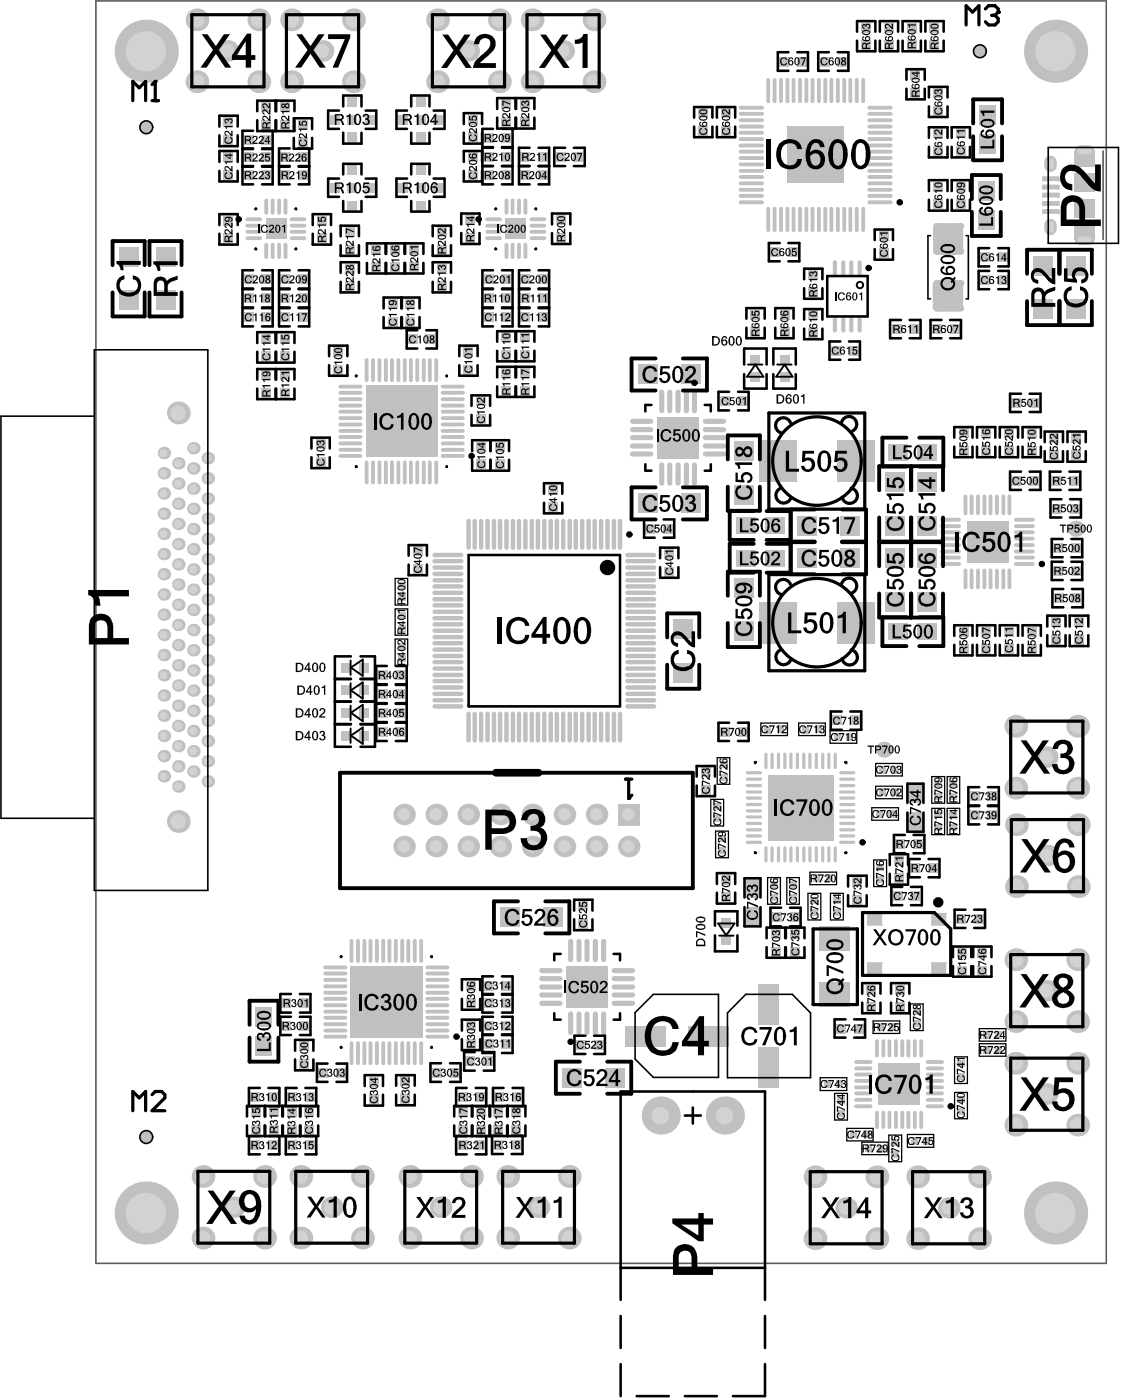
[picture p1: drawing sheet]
<svg xmlns="http://www.w3.org/2000/svg" width="148mm" height="185mm" viewBox="0 0 148 185" stroke-linecap="round" stroke-linejoin="round" font-family="sans-serif">
<path d="M12.6 .1h133.1v166.4h-133.1zM145.3 19.9v11.7" fill="none" stroke="#5a5a5a" stroke-width=".21"/>
<g fill="#c0c0c0">
<path d="M141.6 19.9h2.6v2h-2.6z"/>
<path d="M141.6 29.6h2.6v2h-2.6z"/>
</g>
<g fill="none" stroke="#c0c0c0" stroke-width=".85">
<circle cx="19.3" cy="16.8" r=".42"/>
<circle cx="129.1" cy="6.8" r=".42"/>
<circle cx="19.3" cy="149.8" r=".42"/>
</g>
<circle cx="116.4" cy="140.9" r=".51" fill="#c0c0c0"/>
<circle cx="116.4" cy="140.9" r=".25" fill="#d2d2d2"/>
<circle cx="118.4" cy="140.9" r=".51" fill="#c0c0c0"/>
<circle cx="118.4" cy="140.9" r=".25" fill="#d2d2d2"/>
<circle cx="116.4" cy="142.9" r=".51" fill="#c0c0c0"/>
<circle cx="116.4" cy="142.9" r=".25" fill="#d2d2d2"/>
<circle cx="118.4" cy="142.9" r=".51" fill="#c0c0c0"/>
<circle cx="118.4" cy="142.9" r=".25" fill="#d2d2d2"/>
<circle cx="120.4" cy="142.9" r=".51" fill="#c0c0c0"/>
<circle cx="120.4" cy="142.9" r=".25" fill="#d2d2d2"/>
<circle cx="118.4" cy="144.9" r=".51" fill="#c0c0c0"/>
<circle cx="118.4" cy="144.9" r=".25" fill="#d2d2d2"/>
<circle cx="120.4" cy="144.9" r=".51" fill="#c0c0c0"/>
<circle cx="120.4" cy="144.9" r=".25" fill="#d2d2d2"/>
<circle cx="116.4" cy="144.9" r=".51" fill="#c0c0c0"/>
<circle cx="116.4" cy="144.9" r=".25" fill="#d2d2d2"/>
<circle cx="120.4" cy="140.9" r=".51" fill="#c0c0c0"/>
<circle cx="120.4" cy="140.9" r=".25" fill="#d2d2d2"/>
<circle cx="48.9" cy="51.5" r=".5" fill="#c0c0c0"/>
<circle cx="48.9" cy="51.5" r=".24" fill="#d2d2d2"/>
<circle cx="50.9" cy="51.5" r=".49" fill="#c0c0c0"/>
<circle cx="50.9" cy="51.5" r=".23" fill="#d2d2d2"/>
<circle cx="52.9" cy="51.5" r=".5" fill="#c0c0c0"/>
<circle cx="52.9" cy="51.5" r=".24" fill="#d2d2d2"/>
<circle cx="54.9" cy="51.5" r=".5" fill="#c0c0c0"/>
<circle cx="54.9" cy="51.5" r=".24" fill="#d2d2d2"/>
<circle cx="56.8" cy="51.5" r=".5" fill="#c0c0c0"/>
<circle cx="56.8" cy="51.5" r=".24" fill="#d2d2d2"/>
<circle cx="48.8" cy="53.5" r=".51" fill="#c0c0c0"/>
<circle cx="48.8" cy="53.5" r=".25" fill="#d2d2d2"/>
<circle cx="50.8" cy="53.5" r=".5" fill="#c0c0c0"/>
<circle cx="50.8" cy="53.5" r=".24" fill="#d2d2d2"/>
<circle cx="52.9" cy="53.5" r=".51" fill="#c0c0c0"/>
<circle cx="52.9" cy="53.5" r=".25" fill="#d2d2d2"/>
<circle cx="54.8" cy="53.5" r=".51" fill="#c0c0c0"/>
<circle cx="54.8" cy="53.5" r=".25" fill="#d2d2d2"/>
<circle cx="56.8" cy="53.5" r=".51" fill="#c0c0c0"/>
<circle cx="56.8" cy="53.5" r=".25" fill="#d2d2d2"/>
<circle cx="48.8" cy="55.5" r=".51" fill="#c0c0c0"/>
<circle cx="48.8" cy="55.5" r=".25" fill="#d2d2d2"/>
<circle cx="50.8" cy="55.5" r=".5" fill="#c0c0c0"/>
<circle cx="50.8" cy="55.5" r=".24" fill="#d2d2d2"/>
<circle cx="52.9" cy="55.5" r=".51" fill="#c0c0c0"/>
<circle cx="52.9" cy="55.5" r=".25" fill="#d2d2d2"/>
<circle cx="54.8" cy="55.5" r=".51" fill="#c0c0c0"/>
<circle cx="54.8" cy="55.5" r=".25" fill="#d2d2d2"/>
<circle cx="56.8" cy="55.5" r=".51" fill="#c0c0c0"/>
<circle cx="56.8" cy="55.5" r=".25" fill="#d2d2d2"/>
<circle cx="48.8" cy="57.5" r=".51" fill="#c0c0c0"/>
<circle cx="48.8" cy="57.5" r=".25" fill="#d2d2d2"/>
<circle cx="50.8" cy="57.5" r=".5" fill="#c0c0c0"/>
<circle cx="50.8" cy="57.5" r=".24" fill="#d2d2d2"/>
<circle cx="52.9" cy="57.5" r=".51" fill="#c0c0c0"/>
<circle cx="52.9" cy="57.5" r=".25" fill="#d2d2d2"/>
<circle cx="54.8" cy="57.5" r=".51" fill="#c0c0c0"/>
<circle cx="54.8" cy="57.5" r=".25" fill="#d2d2d2"/>
<circle cx="56.8" cy="57.5" r=".51" fill="#c0c0c0"/>
<circle cx="56.8" cy="57.5" r=".25" fill="#d2d2d2"/>
<circle cx="48.9" cy="59.5" r=".5" fill="#c0c0c0"/>
<circle cx="48.9" cy="59.5" r=".24" fill="#d2d2d2"/>
<circle cx="50.9" cy="59.5" r=".49" fill="#c0c0c0"/>
<circle cx="50.9" cy="59.5" r=".23" fill="#d2d2d2"/>
<circle cx="52.9" cy="59.5" r=".5" fill="#c0c0c0"/>
<circle cx="52.9" cy="59.5" r=".24" fill="#d2d2d2"/>
<circle cx="54.9" cy="59.5" r=".5" fill="#c0c0c0"/>
<circle cx="54.9" cy="59.5" r=".24" fill="#d2d2d2"/>
<circle cx="56.8" cy="59.5" r=".5" fill="#c0c0c0"/>
<circle cx="56.8" cy="59.5" r=".24" fill="#d2d2d2"/>
<circle cx="87.3" cy="59.7" r=".5" fill="#c0c0c0"/>
<circle cx="87.3" cy="59.7" r=".24" fill="#d2d2d2"/>
<circle cx="87.3" cy="57.7" r=".51" fill="#c0c0c0"/>
<circle cx="87.3" cy="57.7" r=".25" fill="#d2d2d2"/>
<circle cx="87.3" cy="55.7" r=".51" fill="#c0c0c0"/>
<circle cx="87.3" cy="55.7" r=".25" fill="#d2d2d2"/>
<circle cx="89.3" cy="59.7" r=".5" fill="#c0c0c0"/>
<circle cx="89.3" cy="59.7" r=".24" fill="#d2d2d2"/>
<circle cx="89.3" cy="57.7" r=".51" fill="#c0c0c0"/>
<circle cx="89.3" cy="57.7" r=".25" fill="#d2d2d2"/>
<circle cx="89.3" cy="55.7" r=".51" fill="#c0c0c0"/>
<circle cx="89.3" cy="55.7" r=".25" fill="#d2d2d2"/>
<circle cx="91.3" cy="59.7" r=".5" fill="#c0c0c0"/>
<circle cx="91.3" cy="59.7" r=".24" fill="#d2d2d2"/>
<circle cx="91.3" cy="57.7" r=".51" fill="#c0c0c0"/>
<circle cx="91.3" cy="57.7" r=".25" fill="#d2d2d2"/>
<circle cx="91.3" cy="55.7" r=".51" fill="#c0c0c0"/>
<circle cx="91.3" cy="55.7" r=".25" fill="#d2d2d2"/>
<circle cx="68.6" cy="30.8" r=".5" fill="#c0c0c0"/>
<circle cx="68.5" cy="30.8" r=".25" fill="#d2d2d2"/>
<circle cx="67.3" cy="30.8" r=".5" fill="#c0c0c0"/>
<circle cx="67.3" cy="30.8" r=".25" fill="#d2d2d2"/>
<circle cx="68.6" cy="29.5" r=".5" fill="#c0c0c0"/>
<circle cx="68.5" cy="29.5" r=".25" fill="#d2d2d2"/>
<circle cx="67.3" cy="29.5" r=".5" fill="#c0c0c0"/>
<circle cx="67.3" cy="29.5" r=".25" fill="#d2d2d2"/>
<circle cx="128" cy="69.4" r=".51" fill="#c0c0c0"/>
<circle cx="128" cy="69.4" r=".25" fill="#d2d2d2"/>
<circle cx="130" cy="69.4" r=".5" fill="#c0c0c0"/>
<circle cx="130" cy="69.4" r=".24" fill="#d2d2d2"/>
<circle cx="132.1" cy="69.4" r=".51" fill="#c0c0c0"/>
<circle cx="132.1" cy="69.4" r=".25" fill="#d2d2d2"/>
<circle cx="128" cy="71.4" r=".51" fill="#c0c0c0"/>
<circle cx="128" cy="71.4" r=".25" fill="#d2d2d2"/>
<circle cx="130" cy="71.4" r=".5" fill="#c0c0c0"/>
<circle cx="130" cy="71.4" r=".24" fill="#d2d2d2"/>
<circle cx="132.1" cy="71.4" r=".51" fill="#c0c0c0"/>
<circle cx="132.1" cy="71.4" r=".25" fill="#d2d2d2"/>
<circle cx="128" cy="73.4" r=".51" fill="#c0c0c0"/>
<circle cx="128" cy="73.4" r=".25" fill="#d2d2d2"/>
<circle cx="130" cy="73.4" r=".5" fill="#c0c0c0"/>
<circle cx="130" cy="73.4" r=".24" fill="#d2d2d2"/>
<circle cx="132.1" cy="73.4" r=".51" fill="#c0c0c0"/>
<circle cx="132.1" cy="73.4" r=".25" fill="#d2d2d2"/>
<circle cx="110.4" cy="23.4" r=".51" fill="#c0c0c0"/>
<circle cx="110.4" cy="23.4" r=".25" fill="#d2d2d2"/>
<circle cx="108.4" cy="23.4" r=".51" fill="#c0c0c0"/>
<circle cx="108.4" cy="23.4" r=".25" fill="#d2d2d2"/>
<circle cx="106.4" cy="23.4" r=".5" fill="#c0c0c0"/>
<circle cx="106.4" cy="23.4" r=".24" fill="#d2d2d2"/>
<circle cx="104.4" cy="23.4" r=".51" fill="#c0c0c0"/>
<circle cx="104.4" cy="23.4" r=".25" fill="#d2d2d2"/>
<circle cx="110.4" cy="21.4" r=".51" fill="#c0c0c0"/>
<circle cx="110.4" cy="21.4" r=".25" fill="#d2d2d2"/>
<circle cx="108.4" cy="21.4" r=".51" fill="#c0c0c0"/>
<circle cx="108.4" cy="21.4" r=".25" fill="#d2d2d2"/>
<circle cx="106.4" cy="21.4" r=".5" fill="#c0c0c0"/>
<circle cx="106.4" cy="21.4" r=".24" fill="#d2d2d2"/>
<circle cx="104.4" cy="21.4" r=".51" fill="#c0c0c0"/>
<circle cx="104.4" cy="21.4" r=".25" fill="#d2d2d2"/>
<circle cx="110.4" cy="19.4" r=".5" fill="#c0c0c0"/>
<circle cx="110.4" cy="19.4" r=".25" fill="#d2d2d2"/>
<circle cx="108.4" cy="19.4" r=".5" fill="#c0c0c0"/>
<circle cx="108.4" cy="19.4" r=".25" fill="#d2d2d2"/>
<circle cx="106.4" cy="19.4" r=".49" fill="#c0c0c0"/>
<circle cx="106.4" cy="19.4" r=".24" fill="#d2d2d2"/>
<circle cx="104.4" cy="19.4" r=".5" fill="#c0c0c0"/>
<circle cx="104.4" cy="19.4" r=".25" fill="#d2d2d2"/>
<circle cx="110.4" cy="17.4" r=".5" fill="#c0c0c0"/>
<circle cx="110.4" cy="17.4" r=".24" fill="#d2d2d2"/>
<circle cx="108.4" cy="17.4" r=".5" fill="#c0c0c0"/>
<circle cx="108.4" cy="17.4" r=".24" fill="#d2d2d2"/>
<circle cx="106.4" cy="17.4" r=".49" fill="#c0c0c0"/>
<circle cx="106.4" cy="17.4" r=".23" fill="#d2d2d2"/>
<circle cx="104.4" cy="17.4" r=".5" fill="#c0c0c0"/>
<circle cx="104.4" cy="17.4" r=".24" fill="#d2d2d2"/>
<circle cx="108.7" cy="109.8" r=".49" fill="#c0c0c0"/>
<circle cx="108.7" cy="109.8" r=".23" fill="#d2d2d2"/>
<circle cx="108.7" cy="108.1" r=".5" fill="#c0c0c0"/>
<circle cx="108.7" cy="108.1" r=".24" fill="#d2d2d2"/>
<circle cx="108.7" cy="106.4" r=".5" fill="#c0c0c0"/>
<circle cx="108.7" cy="106.5" r=".24" fill="#d2d2d2"/>
<circle cx="108.7" cy="104.8" r=".49" fill="#c0c0c0"/>
<circle cx="108.7" cy="104.8" r=".24" fill="#d2d2d2"/>
<circle cx="108.7" cy="103.1" r=".5" fill="#c0c0c0"/>
<circle cx="108.7" cy="103.1" r=".24" fill="#d2d2d2"/>
<circle cx="107.1" cy="103.1" r=".51" fill="#c0c0c0"/>
<circle cx="107.1" cy="103.1" r=".25" fill="#d2d2d2"/>
<circle cx="105.4" cy="103.1" r=".51" fill="#c0c0c0"/>
<circle cx="105.4" cy="103.1" r=".25" fill="#d2d2d2"/>
<circle cx="103.8" cy="103.1" r=".5" fill="#c0c0c0"/>
<circle cx="103.8" cy="103.1" r=".24" fill="#d2d2d2"/>
<circle cx="102.1" cy="103.1" r=".51" fill="#c0c0c0"/>
<circle cx="102.1" cy="103.1" r=".25" fill="#d2d2d2"/>
<circle cx="102.1" cy="104.8" r=".5" fill="#c0c0c0"/>
<circle cx="102.1" cy="104.8" r=".25" fill="#d2d2d2"/>
<circle cx="102.1" cy="106.4" r=".51" fill="#c0c0c0"/>
<circle cx="102.1" cy="106.4" r=".25" fill="#d2d2d2"/>
<circle cx="102.1" cy="108.1" r=".51" fill="#c0c0c0"/>
<circle cx="102.1" cy="108.1" r=".25" fill="#d2d2d2"/>
<circle cx="102.1" cy="109.8" r=".5" fill="#c0c0c0"/>
<circle cx="102.1" cy="109.8" r=".24" fill="#d2d2d2"/>
<circle cx="103.8" cy="109.8" r=".49" fill="#c0c0c0"/>
<circle cx="103.8" cy="109.8" r=".23" fill="#d2d2d2"/>
<circle cx="105.4" cy="109.8" r=".5" fill="#c0c0c0"/>
<circle cx="105.4" cy="109.8" r=".24" fill="#d2d2d2"/>
<circle cx="107.1" cy="109.8" r=".5" fill="#c0c0c0"/>
<circle cx="107.1" cy="109.8" r=".24" fill="#d2d2d2"/>
<circle cx="107.1" cy="108.1" r=".51" fill="#c0c0c0"/>
<circle cx="107.1" cy="108.1" r=".25" fill="#d2d2d2"/>
<circle cx="107.1" cy="106.4" r=".51" fill="#c0c0c0"/>
<circle cx="107.1" cy="106.4" r=".25" fill="#d2d2d2"/>
<circle cx="107.1" cy="104.8" r=".5" fill="#c0c0c0"/>
<circle cx="107.1" cy="104.8" r=".25" fill="#d2d2d2"/>
<circle cx="105.4" cy="104.8" r=".5" fill="#c0c0c0"/>
<circle cx="105.4" cy="104.8" r=".25" fill="#d2d2d2"/>
<circle cx="103.8" cy="104.8" r=".49" fill="#c0c0c0"/>
<circle cx="103.8" cy="104.8" r=".24" fill="#d2d2d2"/>
<circle cx="103.8" cy="106.4" r=".5" fill="#c0c0c0"/>
<circle cx="103.8" cy="106.5" r=".24" fill="#d2d2d2"/>
<circle cx="103.8" cy="108.1" r=".5" fill="#c0c0c0"/>
<circle cx="103.8" cy="108.1" r=".24" fill="#d2d2d2"/>
<circle cx="105.4" cy="108.1" r=".51" fill="#c0c0c0"/>
<circle cx="105.4" cy="108.1" r=".25" fill="#d2d2d2"/>
<circle cx="105.4" cy="106.4" r=".51" fill="#c0c0c0"/>
<circle cx="105.4" cy="106.4" r=".25" fill="#d2d2d2"/>
<circle cx="79.3" cy="128.1" r=".5" fill="#c0c0c0"/>
<circle cx="79.3" cy="128.1" r=".24" fill="#d2d2d2"/>
<circle cx="79.3" cy="130.1" r=".51" fill="#c0c0c0"/>
<circle cx="79.3" cy="130.1" r=".25" fill="#d2d2d2"/>
<circle cx="79.3" cy="132.1" r=".51" fill="#c0c0c0"/>
<circle cx="79.3" cy="132.1" r=".25" fill="#d2d2d2"/>
<circle cx="77.3" cy="128.1" r=".49" fill="#c0c0c0"/>
<circle cx="77.3" cy="128.1" r=".23" fill="#d2d2d2"/>
<circle cx="77.3" cy="130.1" r=".5" fill="#c0c0c0"/>
<circle cx="77.3" cy="130.1" r=".24" fill="#d2d2d2"/>
<circle cx="77.3" cy="132.1" r=".5" fill="#c0c0c0"/>
<circle cx="77.3" cy="132.1" r=".24" fill="#d2d2d2"/>
<circle cx="75.3" cy="128.1" r=".5" fill="#c0c0c0"/>
<circle cx="75.3" cy="128.1" r=".24" fill="#d2d2d2"/>
<circle cx="75.3" cy="130.1" r=".51" fill="#c0c0c0"/>
<circle cx="75.3" cy="130.1" r=".25" fill="#d2d2d2"/>
<circle cx="75.3" cy="132.1" r=".51" fill="#c0c0c0"/>
<circle cx="75.3" cy="132.1" r=".25" fill="#d2d2d2"/>
<circle cx="46.9" cy="128.1" r=".5" fill="#c0c0c0"/>
<circle cx="46.9" cy="128.1" r=".24" fill="#d2d2d2"/>
<circle cx="48.9" cy="128.1" r=".5" fill="#c0c0c0"/>
<circle cx="48.9" cy="128.1" r=".24" fill="#d2d2d2"/>
<circle cx="50.9" cy="128.1" r=".49" fill="#c0c0c0"/>
<circle cx="50.9" cy="128.1" r=".23" fill="#d2d2d2"/>
<circle cx="52.9" cy="128.1" r=".5" fill="#c0c0c0"/>
<circle cx="52.9" cy="128.1" r=".24" fill="#d2d2d2"/>
<circle cx="46.9" cy="130.1" r=".51" fill="#c0c0c0"/>
<circle cx="46.9" cy="130.1" r=".25" fill="#d2d2d2"/>
<circle cx="48.8" cy="130.1" r=".51" fill="#c0c0c0"/>
<circle cx="48.8" cy="130.1" r=".25" fill="#d2d2d2"/>
<circle cx="50.8" cy="130.1" r=".5" fill="#c0c0c0"/>
<circle cx="50.8" cy="130.1" r=".24" fill="#d2d2d2"/>
<circle cx="52.9" cy="130.1" r=".51" fill="#c0c0c0"/>
<circle cx="52.9" cy="130.1" r=".25" fill="#d2d2d2"/>
<circle cx="54.8" cy="130.1" r=".51" fill="#c0c0c0"/>
<circle cx="54.8" cy="130.1" r=".25" fill="#d2d2d2"/>
<circle cx="46.9" cy="132.1" r=".51" fill="#c0c0c0"/>
<circle cx="46.9" cy="132.1" r=".25" fill="#d2d2d2"/>
<circle cx="48.8" cy="132.1" r=".51" fill="#c0c0c0"/>
<circle cx="48.8" cy="132.1" r=".25" fill="#d2d2d2"/>
<circle cx="50.8" cy="132.1" r=".5" fill="#c0c0c0"/>
<circle cx="50.8" cy="132.1" r=".24" fill="#d2d2d2"/>
<circle cx="52.9" cy="132.1" r=".51" fill="#c0c0c0"/>
<circle cx="52.9" cy="132.1" r=".25" fill="#d2d2d2"/>
<circle cx="54.8" cy="132.1" r=".51" fill="#c0c0c0"/>
<circle cx="54.8" cy="132.1" r=".25" fill="#d2d2d2"/>
<circle cx="46.9" cy="134" r=".51" fill="#c0c0c0"/>
<circle cx="46.9" cy="134" r=".25" fill="#d2d2d2"/>
<circle cx="48.8" cy="134" r=".51" fill="#c0c0c0"/>
<circle cx="48.8" cy="134" r=".25" fill="#d2d2d2"/>
<circle cx="50.8" cy="134" r=".5" fill="#c0c0c0"/>
<circle cx="50.8" cy="134.1" r=".24" fill="#d2d2d2"/>
<circle cx="52.9" cy="134" r=".51" fill="#c0c0c0"/>
<circle cx="52.9" cy="134" r=".25" fill="#d2d2d2"/>
<circle cx="54.8" cy="134" r=".51" fill="#c0c0c0"/>
<circle cx="54.8" cy="134" r=".25" fill="#d2d2d2"/>
<circle cx="46.9" cy="136" r=".5" fill="#c0c0c0"/>
<circle cx="46.9" cy="136" r=".24" fill="#d2d2d2"/>
<circle cx="48.9" cy="136" r=".5" fill="#c0c0c0"/>
<circle cx="48.9" cy="136" r=".24" fill="#d2d2d2"/>
<circle cx="50.9" cy="136" r=".49" fill="#c0c0c0"/>
<circle cx="50.9" cy="136" r=".23" fill="#d2d2d2"/>
<circle cx="52.9" cy="136" r=".5" fill="#c0c0c0"/>
<circle cx="52.9" cy="136" r=".24" fill="#d2d2d2"/>
<circle cx="54.9" cy="136" r=".5" fill="#c0c0c0"/>
<circle cx="54.9" cy="136" r=".24" fill="#d2d2d2"/>
<circle cx="54.9" cy="128.1" r=".5" fill="#c0c0c0"/>
<circle cx="54.9" cy="128.1" r=".24" fill="#d2d2d2"/>
<circle cx="36.9" cy="29.5" r=".5" fill="#c0c0c0"/>
<circle cx="36.9" cy="29.5" r=".25" fill="#d2d2d2"/>
<circle cx="36.9" cy="30.8" r=".5" fill="#c0c0c0"/>
<circle cx="36.9" cy="30.8" r=".25" fill="#d2d2d2"/>
<circle cx="35.7" cy="30.8" r=".5" fill="#c0c0c0"/>
<circle cx="35.7" cy="30.8" r=".25" fill="#d2d2d2"/>
<circle cx="35.7" cy="29.5" r=".5" fill="#c0c0c0"/>
<circle cx="35.7" cy="29.5" r=".25" fill="#d2d2d2"/>
<circle cx="23.5" cy="95.7" r=".82" fill="#c0c0c0"/>
<circle cx="23.5" cy="95.7" r=".55" fill="#d2d2d2"/>
<circle cx="23.5" cy="85" r=".82" fill="#c0c0c0"/>
<circle cx="23.5" cy="85" r=".55" fill="#d2d2d2"/>
<circle cx="23.5" cy="82.4" r=".82" fill="#c0c0c0"/>
<circle cx="23.5" cy="82.4" r=".55" fill="#d2d2d2"/>
<circle cx="23.5" cy="71.7" r=".82" fill="#c0c0c0"/>
<circle cx="23.5" cy="71.7" r=".55" fill="#d2d2d2"/>
<circle cx="25.5" cy="99" r=".82" fill="#c0c0c0"/>
<circle cx="25.4" cy="99" r=".54" fill="#d2d2d2"/>
<circle cx="25.5" cy="88.4" r=".82" fill="#c0c0c0"/>
<circle cx="25.4" cy="88.3" r=".54" fill="#d2d2d2"/>
<circle cx="25.5" cy="75" r=".82" fill="#c0c0c0"/>
<circle cx="25.4" cy="75" r=".54" fill="#d2d2d2"/>
<circle cx="25.5" cy="61.7" r=".82" fill="#c0c0c0"/>
<circle cx="25.4" cy="61.7" r=".54" fill="#d2d2d2"/>
<circle cx="25.5" cy="59.1" r=".82" fill="#c0c0c0"/>
<circle cx="25.4" cy="59.1" r=".54" fill="#d2d2d2"/>
<path d="M138.4 21.3v.5" fill="none" stroke="#c0c0c0" stroke-width="1.6"/>
<path d="M138.4 21.3v.5" fill="none" stroke="#d2d2d2" stroke-width=".93"/>
<circle cx="23.5" cy="101" r=".82" fill="#c0c0c0"/>
<circle cx="23.5" cy="101" r=".55" fill="#d2d2d2"/>
<circle cx="23.5" cy="103.7" r=".82" fill="#c0c0c0"/>
<circle cx="23.5" cy="103.7" r=".55" fill="#d2d2d2"/>
<circle cx="23.5" cy="87.7" r=".82" fill="#c0c0c0"/>
<circle cx="23.5" cy="87.7" r=".55" fill="#d2d2d2"/>
<circle cx="23.5" cy="93" r=".82" fill="#c0c0c0"/>
<circle cx="23.5" cy="93" r=".55" fill="#d2d2d2"/>
<circle cx="23.5" cy="74.4" r=".82" fill="#c0c0c0"/>
<circle cx="23.5" cy="74.4" r=".55" fill="#d2d2d2"/>
<circle cx="23.5" cy="63.7" r=".82" fill="#c0c0c0"/>
<circle cx="23.5" cy="63.7" r=".55" fill="#d2d2d2"/>
<circle cx="23.5" cy="66.4" r=".82" fill="#c0c0c0"/>
<circle cx="23.5" cy="66.4" r=".55" fill="#d2d2d2"/>
<circle cx="25.5" cy="91" r=".82" fill="#c0c0c0"/>
<circle cx="25.4" cy="91" r=".54" fill="#d2d2d2"/>
<circle cx="25.5" cy="96.3" r=".82" fill="#c0c0c0"/>
<circle cx="25.4" cy="96.3" r=".54" fill="#d2d2d2"/>
<circle cx="25.5" cy="77.7" r=".82" fill="#c0c0c0"/>
<circle cx="25.4" cy="77.7" r=".54" fill="#d2d2d2"/>
<circle cx="25.5" cy="80.4" r=".82" fill="#c0c0c0"/>
<circle cx="25.4" cy="80.4" r=".54" fill="#d2d2d2"/>
<circle cx="25.5" cy="67.1" r=".82" fill="#c0c0c0"/>
<circle cx="25.4" cy="67" r=".54" fill="#d2d2d2"/>
<circle cx="25.5" cy="69.7" r=".82" fill="#c0c0c0"/>
<circle cx="25.4" cy="69.7" r=".54" fill="#d2d2d2"/>
<circle cx="70.1" cy="107.3" r="1.42" fill="#c0c0c0"/>
<circle cx="70.1" cy="107.3" r=".84" fill="#d2d2d2"/>
<circle cx="137.9" cy="144.2" r="1.42" fill="#c0c0c0"/>
<circle cx="137.9" cy="144.2" r=".91" fill="#d2d2d2"/>
<circle cx="137.9" cy="130.6" r="1.42" fill="#c0c0c0"/>
<circle cx="137.9" cy="130.6" r=".91" fill="#d2d2d2"/>
<path d="M138.4 29.7v.5" fill="none" stroke="#c0c0c0" stroke-width="1.6"/>
<path d="M138.4 29.7v.5" fill="none" stroke="#d2d2d2" stroke-width=".93"/>
<circle cx="70.1" cy="111.6" r="1.42" fill="#c0c0c0"/>
<circle cx="70.1" cy="111.5" r=".84" fill="#d2d2d2"/>
<circle cx="137.9" cy="99.8" r="1.42" fill="#c0c0c0"/>
<circle cx="137.9" cy="99.8" r=".91" fill="#d2d2d2"/>
<circle cx="21.6" cy="102.3" r=".82" fill="#c0c0c0"/>
<circle cx="21.5" cy="102.3" r=".53" fill="#d2d2d2"/>
<circle cx="21.6" cy="99.6" r=".82" fill="#c0c0c0"/>
<circle cx="21.5" cy="99.7" r=".53" fill="#d2d2d2"/>
<circle cx="21.6" cy="91.7" r=".82" fill="#c0c0c0"/>
<circle cx="21.5" cy="91.7" r=".53" fill="#d2d2d2"/>
<circle cx="21.6" cy="89" r=".82" fill="#c0c0c0"/>
<circle cx="21.5" cy="89" r=".53" fill="#d2d2d2"/>
<circle cx="21.6" cy="78.3" r=".82" fill="#c0c0c0"/>
<circle cx="21.5" cy="78.4" r=".53" fill="#d2d2d2"/>
<circle cx="21.6" cy="75.7" r=".82" fill="#c0c0c0"/>
<circle cx="21.5" cy="75.7" r=".53" fill="#d2d2d2"/>
<circle cx="21.6" cy="67.7" r=".82" fill="#c0c0c0"/>
<circle cx="21.5" cy="67.7" r=".53" fill="#d2d2d2"/>
<circle cx="21.6" cy="65" r=".82" fill="#c0c0c0"/>
<circle cx="21.5" cy="65.1" r=".53" fill="#d2d2d2"/>
<circle cx="21.6" cy="62.4" r=".82" fill="#c0c0c0"/>
<circle cx="21.5" cy="62.4" r=".53" fill="#d2d2d2"/>
<circle cx="27.4" cy="103" r=".82" fill="#c0c0c0"/>
<circle cx="27.4" cy="103" r=".54" fill="#d2d2d2"/>
<circle cx="27.4" cy="95" r=".82" fill="#c0c0c0"/>
<circle cx="27.4" cy="95" r=".54" fill="#d2d2d2"/>
<circle cx="27.4" cy="92.3" r=".82" fill="#c0c0c0"/>
<circle cx="27.4" cy="92.3" r=".54" fill="#d2d2d2"/>
<circle cx="27.4" cy="81.7" r=".82" fill="#c0c0c0"/>
<circle cx="27.4" cy="81.7" r=".54" fill="#d2d2d2"/>
<circle cx="27.4" cy="79" r=".82" fill="#c0c0c0"/>
<circle cx="27.4" cy="79" r=".54" fill="#d2d2d2"/>
<circle cx="27.4" cy="68.4" r=".82" fill="#c0c0c0"/>
<circle cx="27.4" cy="68.4" r=".54" fill="#d2d2d2"/>
<circle cx="27.4" cy="65.7" r=".82" fill="#c0c0c0"/>
<circle cx="27.4" cy="65.7" r=".54" fill="#d2d2d2"/>
<path d="M142.3 31.6h1.2" fill="none" stroke="#c0c0c0" stroke-width="1.5"/>
<path d="M142.4 31.6h1" fill="none" stroke="#d2d2d2" stroke-width=".85"/>
<circle cx="19.3" cy="159.9" r="4.2" fill="#c0c0c0"/>
<circle cx="19.2" cy="159.9" r="2.66" fill="#d2d2d2"/>
<circle cx="23.5" cy="108.3" r="1.5" fill="#c0c0c0"/>
<circle cx="23.5" cy="108.3" r="1.01" fill="#d2d2d2"/>
<circle cx="21.6" cy="94.3" r=".82" fill="#c0c0c0"/>
<circle cx="21.5" cy="94.3" r=".53" fill="#d2d2d2"/>
<circle cx="21.6" cy="97" r=".82" fill="#c0c0c0"/>
<circle cx="21.5" cy="97" r=".53" fill="#d2d2d2"/>
<circle cx="23.5" cy="90.3" r=".82" fill="#c0c0c0"/>
<circle cx="23.5" cy="90.3" r=".55" fill="#d2d2d2"/>
<circle cx="21.6" cy="73" r=".82" fill="#c0c0c0"/>
<circle cx="21.5" cy="73" r=".53" fill="#d2d2d2"/>
<circle cx="21.6" cy="81" r=".82" fill="#c0c0c0"/>
<circle cx="21.5" cy="81" r=".53" fill="#d2d2d2"/>
<circle cx="21.6" cy="83.7" r=".82" fill="#c0c0c0"/>
<circle cx="21.5" cy="83.7" r=".53" fill="#d2d2d2"/>
<circle cx="23.5" cy="77" r=".82" fill="#c0c0c0"/>
<circle cx="23.5" cy="77" r=".55" fill="#d2d2d2"/>
<circle cx="23.5" cy="79.7" r=".82" fill="#c0c0c0"/>
<circle cx="23.5" cy="79.7" r=".55" fill="#d2d2d2"/>
<circle cx="21.6" cy="59.7" r=".82" fill="#c0c0c0"/>
<circle cx="21.5" cy="59.7" r=".53" fill="#d2d2d2"/>
<circle cx="21.6" cy="70.4" r=".82" fill="#c0c0c0"/>
<circle cx="21.5" cy="70.4" r=".53" fill="#d2d2d2"/>
<circle cx="23.5" cy="61.1" r=".82" fill="#c0c0c0"/>
<circle cx="23.5" cy="61.1" r=".55" fill="#d2d2d2"/>
<circle cx="23.5" cy="69" r=".82" fill="#c0c0c0"/>
<circle cx="23.5" cy="69" r=".55" fill="#d2d2d2"/>
<circle cx="23.5" cy="54.4" r="1.5" fill="#c0c0c0"/>
<circle cx="23.5" cy="54.4" r="1.01" fill="#d2d2d2"/>
<circle cx="30.8" cy="159.1" r="1.42" fill="#c0c0c0"/>
<circle cx="30.8" cy="159.1" r=".93" fill="#d2d2d2"/>
<circle cx="34.9" cy="163.2" r="1.5" fill="#c0c0c0"/>
<circle cx="34.8" cy="163.2" r=".99" fill="#d2d2d2"/>
<circle cx="27.4" cy="100.3" r=".82" fill="#c0c0c0"/>
<circle cx="27.4" cy="100.3" r=".54" fill="#d2d2d2"/>
<circle cx="27.4" cy="87" r=".82" fill="#c0c0c0"/>
<circle cx="27.4" cy="87" r=".54" fill="#d2d2d2"/>
<circle cx="27.4" cy="89.7" r=".82" fill="#c0c0c0"/>
<circle cx="27.4" cy="89.7" r=".54" fill="#d2d2d2"/>
<circle cx="27.4" cy="97.7" r=".82" fill="#c0c0c0"/>
<circle cx="27.4" cy="97.7" r=".54" fill="#d2d2d2"/>
<circle cx="27.4" cy="73.7" r=".82" fill="#c0c0c0"/>
<circle cx="27.4" cy="73.7" r=".54" fill="#d2d2d2"/>
<circle cx="27.4" cy="76.4" r=".82" fill="#c0c0c0"/>
<circle cx="27.4" cy="76.4" r=".54" fill="#d2d2d2"/>
<circle cx="27.4" cy="84.3" r=".82" fill="#c0c0c0"/>
<circle cx="27.4" cy="84.3" r=".54" fill="#d2d2d2"/>
<circle cx="27.4" cy="60.4" r=".82" fill="#c0c0c0"/>
<circle cx="27.4" cy="60.4" r=".54" fill="#d2d2d2"/>
<circle cx="27.4" cy="63" r=".82" fill="#c0c0c0"/>
<circle cx="27.4" cy="63" r=".54" fill="#d2d2d2"/>
<circle cx="30" cy="6.7" r="1.42" fill="#c0c0c0"/>
<circle cx="30" cy="6.7" r=".91" fill="#d2d2d2"/>
<circle cx="34.1" cy="10.8" r="1.5" fill="#c0c0c0"/>
<circle cx="34" cy="10.8" r="1" fill="#d2d2d2"/>
<circle cx="43.7" cy="159.1" r="1.42" fill="#c0c0c0"/>
<circle cx="43.7" cy="159.1" r=".93" fill="#d2d2d2"/>
<circle cx="47.8" cy="163.2" r="1.5" fill="#c0c0c0"/>
<circle cx="47.7" cy="163.2" r=".99" fill="#d2d2d2"/>
<circle cx="42.5" cy="6.7" r="1.42" fill="#c0c0c0"/>
<circle cx="42.4" cy="6.7" r=".91" fill="#d2d2d2"/>
<circle cx="46.6" cy="10.8" r="1.5" fill="#c0c0c0"/>
<circle cx="46.5" cy="10.8" r="1" fill="#d2d2d2"/>
<circle cx="58.1" cy="159.1" r="1.42" fill="#c0c0c0"/>
<circle cx="58" cy="159.1" r=".93" fill="#d2d2d2"/>
<circle cx="62.1" cy="163.2" r="1.5" fill="#c0c0c0"/>
<circle cx="62.1" cy="163.2" r=".99" fill="#d2d2d2"/>
<circle cx="57.5" cy="107.3" r="1.42" fill="#c0c0c0"/>
<circle cx="57.4" cy="107.3" r=".84" fill="#d2d2d2"/>
<circle cx="61.7" cy="107.3" r="1.42" fill="#c0c0c0"/>
<circle cx="61.7" cy="107.3" r=".84" fill="#d2d2d2"/>
<circle cx="61.7" cy="6.7" r="1.42" fill="#c0c0c0"/>
<circle cx="61.7" cy="6.7" r=".91" fill="#d2d2d2"/>
<circle cx="57.6" cy="10.8" r="1.5" fill="#c0c0c0"/>
<circle cx="57.6" cy="10.8" r="1.01" fill="#d2d2d2"/>
<circle cx="70.9" cy="159.1" r="1.42" fill="#c0c0c0"/>
<circle cx="70.9" cy="159.1" r=".93" fill="#d2d2d2"/>
<circle cx="75" cy="163.2" r="1.5" fill="#c0c0c0"/>
<circle cx="75" cy="163.2" r=".99" fill="#d2d2d2"/>
<circle cx="74.4" cy="107.3" r="1.42" fill="#c0c0c0"/>
<circle cx="74.3" cy="107.3" r=".84" fill="#d2d2d2"/>
<circle cx="78.6" cy="107.3" r="1.42" fill="#c0c0c0"/>
<circle cx="78.6" cy="107.3" r=".84" fill="#d2d2d2"/>
<circle cx="74.2" cy="6.7" r="1.42" fill="#c0c0c0"/>
<circle cx="74.1" cy="6.7" r=".91" fill="#d2d2d2"/>
<circle cx="70.1" cy="10.8" r="1.5" fill="#c0c0c0"/>
<circle cx="70.1" cy="10.8" r="1" fill="#d2d2d2"/>
<circle cx="87" cy="147" r="2.51" fill="#c0c0c0"/>
<circle cx="87" cy="147" r="1.16" fill="#d2d2d2"/>
<path d="M81.4 105.9h2.8v2.9h-2.8z" fill-rule="evenodd" fill="#c0c0c0"/>
<circle cx="82.8" cy="107.3" r=".84" fill="#d2d2d2"/>
<circle cx="111.5" cy="159.2" r="1.42" fill="#c0c0c0"/>
<circle cx="111.4" cy="159.2" r=".91" fill="#d2d2d2"/>
<circle cx="115.5" cy="163.2" r="1.5" fill="#c0c0c0"/>
<circle cx="115.5" cy="163.3" r=".99" fill="#d2d2d2"/>
<circle cx="125" cy="159.2" r="1.42" fill="#c0c0c0"/>
<circle cx="124.9" cy="159.2" r=".91" fill="#d2d2d2"/>
<circle cx="129.1" cy="163.2" r="1.5" fill="#c0c0c0"/>
<circle cx="129" cy="163.3" r=".99" fill="#d2d2d2"/>
<circle cx="139.1" cy="159.9" r="4.2" fill="#c0c0c0"/>
<circle cx="139" cy="159.9" r="2.66" fill="#d2d2d2"/>
<circle cx="142" cy="148.3" r="1.5" fill="#c0c0c0"/>
<circle cx="141.9" cy="148.3" r="1.01" fill="#d2d2d2"/>
<circle cx="142" cy="134.6" r="1.5" fill="#c0c0c0"/>
<circle cx="141.9" cy="134.6" r="1.01" fill="#d2d2d2"/>
<circle cx="142.1" cy="116.8" r="1.5" fill="#c0c0c0"/>
<circle cx="142" cy="116.8" r="1.01" fill="#d2d2d2"/>
<circle cx="142" cy="103.9" r="1.5" fill="#c0c0c0"/>
<circle cx="141.9" cy="103.8" r="1.01" fill="#d2d2d2"/>
<circle cx="142.1" cy="108.7" r="1.5" fill="#c0c0c0"/>
<circle cx="142" cy="108.7" r="1.01" fill="#d2d2d2"/>
<circle cx="142" cy="95.7" r="1.5" fill="#c0c0c0"/>
<circle cx="141.9" cy="95.7" r="1.01" fill="#d2d2d2"/>
<path d="M142.3 19.9h1.2" fill="none" stroke="#c0c0c0" stroke-width="1.5"/>
<path d="M142.4 19.9h1" fill="none" stroke="#d2d2d2" stroke-width=".85"/>
<circle cx="23.5" cy="98.3" r=".82" fill="#c0c0c0"/>
<circle cx="23.5" cy="98.3" r=".55" fill="#d2d2d2"/>
<circle cx="21.6" cy="86.3" r=".82" fill="#c0c0c0"/>
<circle cx="21.5" cy="86.4" r=".53" fill="#d2d2d2"/>
<circle cx="19.3" cy="6.8" r="4.2" fill="#c0c0c0"/>
<circle cx="19.2" cy="6.8" r="2.66" fill="#d2d2d2"/>
<circle cx="34.9" cy="155" r="1.5" fill="#c0c0c0"/>
<circle cx="34.8" cy="155" r=".99" fill="#d2d2d2"/>
<circle cx="27.4" cy="71" r=".82" fill="#c0c0c0"/>
<circle cx="27.4" cy="71" r=".54" fill="#d2d2d2"/>
<circle cx="34.1" cy="2.6" r="1.5" fill="#c0c0c0"/>
<circle cx="34" cy="2.6" r="1" fill="#d2d2d2"/>
<circle cx="47.8" cy="155" r="1.5" fill="#c0c0c0"/>
<circle cx="47.7" cy="155" r=".99" fill="#d2d2d2"/>
<circle cx="46.6" cy="2.6" r="1.5" fill="#c0c0c0"/>
<circle cx="46.5" cy="2.6" r="1" fill="#d2d2d2"/>
<circle cx="62.1" cy="155" r="1.5" fill="#c0c0c0"/>
<circle cx="62.1" cy="155" r=".99" fill="#d2d2d2"/>
<circle cx="57.5" cy="111.6" r="1.42" fill="#c0c0c0"/>
<circle cx="57.4" cy="111.5" r=".84" fill="#d2d2d2"/>
<circle cx="61.7" cy="111.6" r="1.42" fill="#c0c0c0"/>
<circle cx="61.7" cy="111.5" r=".84" fill="#d2d2d2"/>
<circle cx="57.6" cy="2.6" r="1.5" fill="#c0c0c0"/>
<circle cx="57.6" cy="2.6" r="1.01" fill="#d2d2d2"/>
<circle cx="75" cy="155" r="1.5" fill="#c0c0c0"/>
<circle cx="75" cy="155" r=".99" fill="#d2d2d2"/>
<circle cx="74.4" cy="111.6" r="1.42" fill="#c0c0c0"/>
<circle cx="74.3" cy="111.5" r=".84" fill="#d2d2d2"/>
<circle cx="78.6" cy="111.6" r="1.42" fill="#c0c0c0"/>
<circle cx="78.6" cy="111.5" r=".84" fill="#d2d2d2"/>
<circle cx="70.1" cy="2.6" r="1.5" fill="#c0c0c0"/>
<circle cx="70.1" cy="2.6" r="1" fill="#d2d2d2"/>
<circle cx="82.8" cy="111.6" r="1.42" fill="#c0c0c0"/>
<circle cx="82.8" cy="111.5" r=".84" fill="#d2d2d2"/>
<circle cx="115.5" cy="155.1" r="1.5" fill="#c0c0c0"/>
<circle cx="115.5" cy="155.1" r=".99" fill="#d2d2d2"/>
<circle cx="129.1" cy="155.1" r="1.5" fill="#c0c0c0"/>
<circle cx="129" cy="155.1" r=".99" fill="#d2d2d2"/>
<circle cx="142" cy="140.1" r="1.5" fill="#c0c0c0"/>
<circle cx="141.9" cy="140.1" r="1.01" fill="#d2d2d2"/>
<circle cx="138" cy="112.7" r="1.42" fill="#c0c0c0"/>
<circle cx="137.9" cy="112.8" r=".91" fill="#d2d2d2"/>
<circle cx="142" cy="126.5" r="1.5" fill="#c0c0c0"/>
<circle cx="141.9" cy="126.5" r="1.01" fill="#d2d2d2"/>
<circle cx="139.1" cy="6.8" r="4.2" fill="#c0c0c0"/>
<circle cx="139" cy="6.8" r="2.66" fill="#d2d2d2"/>
<circle cx="25.5" cy="85.7" r=".82" fill="#c0c0c0"/>
<circle cx="25.4" cy="85.7" r=".54" fill="#d2d2d2"/>
<circle cx="26.7" cy="163.2" r="1.5" fill="#c0c0c0"/>
<circle cx="26.7" cy="163.2" r=".99" fill="#d2d2d2"/>
<circle cx="25.5" cy="101.7" r=".82" fill="#c0c0c0"/>
<circle cx="25.4" cy="101.6" r=".54" fill="#d2d2d2"/>
<circle cx="25.5" cy="93.7" r=".82" fill="#c0c0c0"/>
<circle cx="25.4" cy="93.7" r=".54" fill="#d2d2d2"/>
<circle cx="25.5" cy="83" r=".82" fill="#c0c0c0"/>
<circle cx="25.4" cy="83" r=".54" fill="#d2d2d2"/>
<circle cx="25.5" cy="64.4" r=".82" fill="#c0c0c0"/>
<circle cx="25.4" cy="64.4" r=".54" fill="#d2d2d2"/>
<circle cx="25.9" cy="10.8" r="1.5" fill="#c0c0c0"/>
<circle cx="25.9" cy="10.8" r="1.01" fill="#d2d2d2"/>
<circle cx="39.6" cy="163.2" r="1.5" fill="#c0c0c0"/>
<circle cx="39.6" cy="163.2" r=".99" fill="#d2d2d2"/>
<circle cx="66.9" cy="163.2" r="1.5" fill="#c0c0c0"/>
<circle cx="66.8" cy="163.2" r=".99" fill="#d2d2d2"/>
<circle cx="54" cy="163.2" r="1.5" fill="#c0c0c0"/>
<circle cx="53.9" cy="163.2" r=".99" fill="#d2d2d2"/>
<circle cx="53.2" cy="107.3" r="1.42" fill="#c0c0c0"/>
<circle cx="53.2" cy="107.3" r=".84" fill="#d2d2d2"/>
<circle cx="65.9" cy="107.3" r="1.42" fill="#c0c0c0"/>
<circle cx="65.9" cy="107.3" r=".84" fill="#d2d2d2"/>
<circle cx="78.3" cy="10.8" r="1.5" fill="#c0c0c0"/>
<circle cx="78.2" cy="10.8" r="1" fill="#d2d2d2"/>
<circle cx="65.8" cy="10.8" r="1.5" fill="#c0c0c0"/>
<circle cx="65.7" cy="10.8" r="1" fill="#d2d2d2"/>
<circle cx="38.4" cy="10.8" r="1.5" fill="#c0c0c0"/>
<circle cx="38.4" cy="10.8" r="1" fill="#d2d2d2"/>
<circle cx="120.9" cy="163.2" r="1.5" fill="#c0c0c0"/>
<circle cx="120.9" cy="163.3" r=".99" fill="#d2d2d2"/>
<circle cx="107.4" cy="163.2" r="1.5" fill="#c0c0c0"/>
<circle cx="107.4" cy="163.3" r=".99" fill="#d2d2d2"/>
<circle cx="133.8" cy="148.3" r="1.5" fill="#c0c0c0"/>
<circle cx="133.8" cy="148.3" r="1.01" fill="#d2d2d2"/>
<circle cx="95.5" cy="147" r="2.51" fill="#c0c0c0"/>
<circle cx="95.4" cy="147" r="1.16" fill="#d2d2d2"/>
<circle cx="133.8" cy="134.6" r="1.5" fill="#c0c0c0"/>
<circle cx="133.8" cy="134.6" r="1.01" fill="#d2d2d2"/>
<circle cx="133.9" cy="116.8" r="1.5" fill="#c0c0c0"/>
<circle cx="133.9" cy="116.8" r="1.01" fill="#d2d2d2"/>
<circle cx="133.8" cy="103.9" r="1.5" fill="#c0c0c0"/>
<circle cx="133.8" cy="103.8" r="1.01" fill="#d2d2d2"/>
<circle cx="133.9" cy="108.7" r="1.5" fill="#c0c0c0"/>
<circle cx="133.9" cy="108.7" r="1.01" fill="#d2d2d2"/>
<circle cx="133.8" cy="95.7" r="1.5" fill="#c0c0c0"/>
<circle cx="133.8" cy="95.7" r="1.01" fill="#d2d2d2"/>
<circle cx="26.7" cy="155" r="1.5" fill="#c0c0c0"/>
<circle cx="26.7" cy="155" r=".99" fill="#d2d2d2"/>
<circle cx="25.5" cy="72.4" r=".82" fill="#c0c0c0"/>
<circle cx="25.4" cy="72.4" r=".54" fill="#d2d2d2"/>
<circle cx="25.9" cy="2.6" r="1.5" fill="#c0c0c0"/>
<circle cx="25.9" cy="2.6" r="1.01" fill="#d2d2d2"/>
<circle cx="39.6" cy="155" r="1.5" fill="#c0c0c0"/>
<circle cx="39.6" cy="155" r=".99" fill="#d2d2d2"/>
<circle cx="66.9" cy="155" r="1.5" fill="#c0c0c0"/>
<circle cx="66.8" cy="155" r=".99" fill="#d2d2d2"/>
<circle cx="54" cy="155" r="1.5" fill="#c0c0c0"/>
<circle cx="53.9" cy="155" r=".99" fill="#d2d2d2"/>
<circle cx="53.2" cy="111.6" r="1.42" fill="#c0c0c0"/>
<circle cx="53.2" cy="111.5" r=".84" fill="#d2d2d2"/>
<circle cx="65.9" cy="111.6" r="1.42" fill="#c0c0c0"/>
<circle cx="65.9" cy="111.5" r=".84" fill="#d2d2d2"/>
<circle cx="78.3" cy="2.6" r="1.5" fill="#c0c0c0"/>
<circle cx="78.2" cy="2.6" r="1" fill="#d2d2d2"/>
<circle cx="65.8" cy="2.6" r="1.5" fill="#c0c0c0"/>
<circle cx="65.7" cy="2.6" r="1" fill="#d2d2d2"/>
<circle cx="38.4" cy="2.6" r="1.5" fill="#c0c0c0"/>
<circle cx="38.4" cy="2.6" r="1" fill="#d2d2d2"/>
<circle cx="120.9" cy="155.1" r="1.5" fill="#c0c0c0"/>
<circle cx="120.9" cy="155.1" r=".99" fill="#d2d2d2"/>
<circle cx="107.4" cy="155.1" r="1.5" fill="#c0c0c0"/>
<circle cx="107.4" cy="155.1" r=".99" fill="#d2d2d2"/>
<circle cx="133.8" cy="140.1" r="1.5" fill="#c0c0c0"/>
<circle cx="133.8" cy="140.1" r="1.01" fill="#d2d2d2"/>
<circle cx="133.8" cy="126.5" r="1.5" fill="#c0c0c0"/>
<circle cx="133.8" cy="126.5" r="1.01" fill="#d2d2d2"/>
<g fill="#c0c0c0">
<path d="M29.5 30.8h1.2v1.2h-1.2z" fill-rule="evenodd"/>
<path d="M29.5 20.1h1.2v1.3h-1.2z" fill-rule="evenodd"/>
<path d="M29.5 17.8h1.2v1.3h-1.2z" fill-rule="evenodd"/>
<path d="M33.1 148.3h1.3v1.3h-1.3z" fill-rule="evenodd"/>
<path d="M33.1 146h1.3v1.2h-1.3z" fill-rule="evenodd"/>
<path d="M32.1 41.2h1.3v1.2h-1.3z" fill-rule="evenodd"/>
</g>
<path d="M32.6 30.5h1.7M32.6 31.4h1.7M32.6 28.9h1.7" fill="none" stroke="#c0c0c0" stroke-width=".51"/>
<g fill="#c0c0c0">
<path d="M32.1 20.1h1.3v1.3h-1.3z" fill-rule="evenodd"/>
<path d="M32.1 17.8h1.3v1.3h-1.3z" fill-rule="evenodd"/>
<path d="M35.5 148.3h1.2v1.3h-1.2z" fill-rule="evenodd"/>
<path d="M35.5 146h1.2v1.2h-1.2z" fill-rule="evenodd"/>
<path d="M39.5 139.6h1.2v1.2h-1.2z" fill-rule="evenodd"/>
<path d="M39.5 134.6h1.2v1.3h-1.2z" fill-rule="evenodd"/>
<path d="M39.5 131.6h1.2v1.3h-1.2z" fill-rule="evenodd"/>
<path d="M39.3 41.2h1.3v1.2h-1.3z" fill-rule="evenodd"/>
</g>
<path d="M38.4 31.4h1.7M38.4 30.5h1.7M38.4 28.9h1.7" fill="none" stroke="#c0c0c0" stroke-width=".51"/>
<g fill="#c0c0c0">
<path d="M39.3 20.1h1.3v1.3h-1.3z" fill-rule="evenodd"/>
<path d="M41.6 60.2h1.3v1.3h-1.3z" fill-rule="evenodd"/>
<path d="M41.6 57.9h1.3v1.3h-1.3z" fill-rule="evenodd"/>
<path d="M41.8 30.8h1.3v1.2h-1.3z" fill-rule="evenodd"/>
<path d="M45 87.3h1.2v1.3h-1.2z" fill-rule="evenodd"/>
<path d="M45.4 37.1h1.3v1.3h-1.3z" fill-rule="evenodd"/>
<path d="M45.4 34.8h1.3v1.2h-1.3z" fill-rule="evenodd"/>
<path d="M45.4 29.9h1.3v1.3h-1.3z" fill-rule="evenodd"/>
<path d="M45.8 26.4h1.2v1.3h-1.2z" fill-rule="evenodd"/>
<path d="M45.8 24.1h1.2v1.3h-1.2z" fill-rule="evenodd"/>
<path d="M45.8 17.4h1.2v1.3h-1.2z" fill-rule="evenodd"/>
<path d="M45.8 12.8h1.2v1.3h-1.2z" fill-rule="evenodd"/>
<path d="M48.6 141.9h1.3v1.3h-1.3z" fill-rule="evenodd"/>
<path d="M49.8 95.8h1.2v1.3h-1.2z" fill-rule="evenodd"/>
<path d="M49.8 90.8h1.2v1.3h-1.2z" fill-rule="evenodd"/>
<path d="M49.8 88.3h1.2v1.3h-1.2z" fill-rule="evenodd"/>
<path d="M48.9 34.6h1.3v1.3h-1.3z" fill-rule="evenodd"/>
<path d="M52.8 141.9h1.2v1.2h-1.2z" fill-rule="evenodd"/>
<path d="M52.1 95.8h1.3v1.3h-1.3z" fill-rule="evenodd"/>
<path d="M52.1 90.8h1.3v1.3h-1.3z" fill-rule="evenodd"/>
<path d="M52.1 88.3h1.3v1.3h-1.3z" fill-rule="evenodd"/>
<path d="M52.4 84.7h1v.9h-1z" fill-rule="evenodd"/>
<path d="M52.4 82.4h1v.8h-1z" fill-rule="evenodd"/>
<path d="M52.4 80.7h1v.9h-1z" fill-rule="evenodd"/>
<path d="M52.4 78.4h1v.8h-1z" fill-rule="evenodd"/>
<path d="M53.4 41.7h1.3v1.3h-1.3z" fill-rule="evenodd"/>
<path d="M52.4 24.1h1.3v1.3h-1.3z" fill-rule="evenodd"/>
<path d="M56.1 44.1h1.2v1.2h-1.2z" fill-rule="evenodd"/>
<path d="M62.7 148.3h1.3v1.3h-1.3z" fill-rule="evenodd"/>
<path d="M62.7 146h1.3v1.2h-1.3z" fill-rule="evenodd"/>
<path d="M63.7 139.2h1.2v1.3h-1.2z" fill-rule="evenodd"/>
<path d="M62.8 60.6h1.3v1.2h-1.3z" fill-rule="evenodd"/>
<path d="M62.8 58.2h1.3v1.3h-1.3z" fill-rule="evenodd"/>
<path d="M62.7 54.6h1.3v1.3h-1.3z" fill-rule="evenodd"/>
<path d="M66.1 134.6h1.3v1.3h-1.3z" fill-rule="evenodd"/>
<path d="M66.1 131.6h1.3v1.3h-1.3z" fill-rule="evenodd"/>
<path d="M66.1 129.3h1.3v1.2h-1.3z" fill-rule="evenodd"/>
<path d="M65.2 60.6h1.3v1.2h-1.3z" fill-rule="evenodd"/>
<path d="M65.2 58.2h1.3v1.3h-1.3z" fill-rule="evenodd"/>
<path d="M66.1 50.9h1.3v1.2h-1.3z" fill-rule="evenodd"/>
<path d="M66.1 43.8h1.3v1.3h-1.3z" fill-rule="evenodd"/>
<path d="M66.1 41.2h1.3v1.2h-1.3z" fill-rule="evenodd"/>
<path d="M66.1 20h1.3v1.3h-1.3z" fill-rule="evenodd"/>
<path d="M66.1 17.5h1.3v1.3h-1.3z" fill-rule="evenodd"/>
<path d="M66.1 13.1h1.3v1.3h-1.3z" fill-rule="evenodd"/>
<path d="M68.6 50.9h1.3v1.2h-1.3z" fill-rule="evenodd"/>
<path d="M68.6 43.8h1.3v1.3h-1.3z" fill-rule="evenodd"/>
<path d="M68.6 41.2h1.3v1.2h-1.3z" fill-rule="evenodd"/>
<path d="M68.6 20h1.3v1.3h-1.3z" fill-rule="evenodd"/>
<path d="M68.6 13.1h1.3v1.3h-1.3z" fill-rule="evenodd"/>
<path d="M72.2 63.9h1.3v1.3h-1.3z" fill-rule="evenodd"/>
<path d="M73.3 30.7h1.3v1.2h-1.3z" fill-rule="evenodd"/>
<path d="M73.2 20h1.3v1.3h-1.3z" fill-rule="evenodd"/>
<path d="M76.2 121.1h1.3v1.3h-1.3z" fill-rule="evenodd"/>
<path d="M76.2 118.8h1.3v1.3h-1.3z" fill-rule="evenodd"/>
<path d="M75.6 20h1.2v1.3h-1.2z" fill-rule="evenodd"/>
<path d="M94 107.5h1v.8h-1z" fill-rule="evenodd"/>
<path d="M94 105.9h1v.8h-1z" fill-rule="evenodd"/>
<path d="M92.4 101.2h1.2v1.2h-1.2z" fill-rule="evenodd"/>
<path d="M97.2 95.8h1.3v1.3h-1.3z" fill-rule="evenodd"/>
</g>
<path d="M100.9 111.7v1.8M101.7 111.7v1.8" fill="none" stroke="#c0c0c0" stroke-width=".42"/>
<g fill="#c0c0c0">
<path d="M100.7 95.7h.8v.9h-.8z" fill-rule="evenodd"/>
<path d="M104.1 124.8h1.3v1.3h-1.3z" fill-rule="evenodd"/>
<path d="M104.1 122.4h1.3v1.3h-1.3z" fill-rule="evenodd"/>
<path d="M104 117.8h1v.9h-1z" fill-rule="evenodd"/>
<path d="M104 116.2h1v.8h-1z" fill-rule="evenodd"/>
</g>
<path d="M102.6 111.7v1.8M103.4 111.7v1.8M104.2 111.7v1.8M105.1 111.7v1.8" fill="none" stroke="#c0c0c0" stroke-width=".42"/>
<g fill="#c0c0c0">
<path d="M102.4 95.6h.8v1h-.8z" fill-rule="evenodd"/>
<path d="M102.7 46.8h1.3v1.2h-1.3z" fill-rule="evenodd"/>
<path d="M102.7 40.8h1.3v1.3h-1.3z" fill-rule="evenodd"/>
<path d="M102.7 7.5h1.3v1.2h-1.3z" fill-rule="evenodd"/>
<path d="M106.8 118.2h1v.8h-1z" fill-rule="evenodd"/>
<path d="M106.8 119.9h1v.8h-1z" fill-rule="evenodd"/>
<path d="M107.2 115.2h.9v1.1h-.9z" fill-rule="evenodd"/>
</g>
<path d="M106.7 111.7v1.8M107.5 111.7v1.8M108.4 111.7v1.8" fill="none" stroke="#c0c0c0" stroke-width=".42"/>
<g fill="#c0c0c0">
<path d="M105.7 95.7h.8v.9h-.8z" fill-rule="evenodd"/>
<path d="M107.4 95.6h.8v1h-.8z" fill-rule="evenodd"/>
<path d="M106.5 43.2h1.3v1.3h-1.3z" fill-rule="evenodd"/>
<path d="M106.5 40.9h1.3v1.3h-1.3z" fill-rule="evenodd"/>
<path d="M106.5 37.9h1.3v1.3h-1.3z" fill-rule="evenodd"/>
<path d="M110.3 146.3h1v.8h-1z" fill-rule="evenodd"/>
<path d="M110.3 144.6h1v.9h-1z" fill-rule="evenodd"/>
<path d="M110.2 142.4h.9v1h-.9z" fill-rule="evenodd"/>
<path d="M110.2 134.9h1.2v1.3h-1.2z" fill-rule="evenodd"/>
<path d="M109.7 118.2h1.1v.8h-1.1z" fill-rule="evenodd"/>
<path d="M109.7 119.9h1.1v.8h-1.1z" fill-rule="evenodd"/>
</g>
<path d="M110 111.7v1.8" fill="none" stroke="#c0c0c0" stroke-width=".42"/>
<g fill="#c0c0c0">
<path d="M109.7 94.3h1.2v1.3h-1.2z" fill-rule="evenodd"/>
<path d="M110.3 7.5h1.3v1.2h-1.3z" fill-rule="evenodd"/>
<path d="M113.7 149h.8v1h-.8z" fill-rule="evenodd"/>
</g>
<path d="M112.8 140h1.9M112.8 144.9h1.9M112.8 145.8h1.9M112.8 141.6h1.9M112.8 142.5h1.9M112.8 143.3h1.9M112.8 144.1h1.9M112.8 140.8h1.9" fill="none" stroke="#c0c0c0" stroke-width=".51"/>
<g fill="#c0c0c0">
<path d="M112.5 134.9h1.3v1.3h-1.3z" fill-rule="evenodd"/>
<path d="M114.1 132.1h1.3v1.3h-1.3z" fill-rule="evenodd"/>
<path d="M113.5 3h1.3v1.3h-1.3z" fill-rule="evenodd"/>
<path d="M117.4 151.8h1v.8h-1z" fill-rule="evenodd"/>
<path d="M117.4 150.1h1v.8h-1z" fill-rule="evenodd"/>
<path d="M117.2 134.9h.8v1h-.8z" fill-rule="evenodd"/>
<path d="M115.9 101h.8v1h-.8z" fill-rule="evenodd"/>
<path d="M117.5 101h.8v1h-.8z" fill-rule="evenodd"/>
<path d="M116.5 3h1.2v1.3h-1.2z" fill-rule="evenodd"/>
<path d="M120 149.8h.9v1.1h-.9z" fill-rule="evenodd"/>
<path d="M120.3 134.5h1v.8h-1z" fill-rule="evenodd"/>
<path d="M120.3 132.9h1v.8h-1z" fill-rule="evenodd"/>
<path d="M119.5 3h1.2v1.3h-1.2z" fill-rule="evenodd"/>
<path d="M123.1 108.7h1v.8h-1z" fill-rule="evenodd"/>
<path d="M123.1 104.5h1v.8h-1z" fill-rule="evenodd"/>
<path d="M123.1 102.9h1v.8h-1z" fill-rule="evenodd"/>
<path d="M123 24h1.2v1.2h-1.2z" fill-rule="evenodd"/>
<path d="M123 16.9h1.2v1.3h-1.2z" fill-rule="evenodd"/>
<path d="M123 14h1.2v1.2h-1.2z" fill-rule="evenodd"/>
<path d="M126.1 146.1h1v.8h-1z" fill-rule="evenodd"/>
<path d="M126.1 141.4h1v.9h-1z" fill-rule="evenodd"/>
<path d="M126.1 139.8h1v.8h-1z" fill-rule="evenodd"/>
<path d="M126.1 124.9h1.3v1.3h-1.3z" fill-rule="evenodd"/>
<path d="M127.8 104.3h1.3v1.3h-1.3z" fill-rule="evenodd"/>
<path d="M126.3 84.9h1.3v1.3h-1.3z" fill-rule="evenodd"/>
<path d="M131.2 137.9h.8v1h-.8z" fill-rule="evenodd"/>
<path d="M129.5 137.9h.8v1h-.8z" fill-rule="evenodd"/>
<path d="M131.2 135.9h.8v1h-.8z" fill-rule="evenodd"/>
<path d="M129.6 135.9h.8v1h-.8z" fill-rule="evenodd"/>
<path d="M130.1 104.3h1.3v1.3h-1.3z" fill-rule="evenodd"/>
<path d="M141.2 78.2h1.2v1.2h-1.2z" fill-rule="evenodd"/>
<path d="M141.1 74.6h1.3v1.3h-1.3z" fill-rule="evenodd"/>
<path d="M141.1 71.6h1.3v1.3h-1.3z" fill-rule="evenodd"/>
<path d="M141.2 57h1.2v1.3h-1.2z" fill-rule="evenodd"/>
<path d="M29.5 22.4h1.2v1.3h-1.2z" fill-rule="evenodd"/>
<path d="M29.5 28.4h1.2v1.3h-1.2z" fill-rule="evenodd"/>
<path d="M29.5 15.5h1.2v1.2h-1.2z" fill-rule="evenodd"/>
<path d="M33 143.9h1.3v1.3h-1.3z" fill-rule="evenodd"/>
<path d="M33 150.3h1.3v1.2h-1.3z" fill-rule="evenodd"/>
<path d="M32.1 36.2h1.3v1.2h-1.3z" fill-rule="evenodd"/>
<path d="M32.1 38.7h1.3v1.2h-1.3z" fill-rule="evenodd"/>
</g>
<path d="M32.6 29.7h1.7" fill="none" stroke="#c0c0c0" stroke-width=".51"/>
<g fill="#c0c0c0">
<path d="M32.1 22.4h1.3v1.3h-1.3z" fill-rule="evenodd"/>
<path d="M35.3 143.9h1.3v1.3h-1.3z" fill-rule="evenodd"/>
<path d="M35.3 150.3h1.3v1.2h-1.3z" fill-rule="evenodd"/>
</g>
<path d="M35.1 26.4v1.7M35.1 32.2v1.7M35.9 26.4v1.7M35.9 32.2v1.7M36.8 26.4v1.7M36.8 32.2v1.7M37.6 26.4v1.7M37.6 32.2v1.7" fill="none" stroke="#c0c0c0" stroke-width=".51"/>
<g fill="#c0c0c0">
<path d="M39.5 137.3h1.2v1.2h-1.2z" fill-rule="evenodd"/>
<path d="M39.3 36.2h1.3v1.2h-1.3z" fill-rule="evenodd"/>
<path d="M39.3 38.7h1.3v1.2h-1.3z" fill-rule="evenodd"/>
<path d="M39.3 18.1h1.3v1.3h-1.3z" fill-rule="evenodd"/>
</g>
<path d="M38.4 29.7h1.7" fill="none" stroke="#c0c0c0" stroke-width=".51"/>
<g fill="#c0c0c0">
<path d="M39.3 22.4h1.3v1.3h-1.3z" fill-rule="evenodd"/>
<path d="M39.3 15.8h1.3v1.3h-1.3z" fill-rule="evenodd"/>
<path d="M42 140.8h1.2v1.2h-1.2z" fill-rule="evenodd"/>
<path d="M41.8 28.4h1.3v1.3h-1.3z" fill-rule="evenodd"/>
<path d="M45 90.3h1.2v1.3h-1.2z" fill-rule="evenodd"/>
<path d="M45 93.3h1.2v1.3h-1.2z" fill-rule="evenodd"/>
<path d="M45 96.3h1.2v1.3h-1.2z" fill-rule="evenodd"/>
<path d="M45.4 32.3h1.3v1.2h-1.3z" fill-rule="evenodd"/>
<path d="M45.8 21.8h1.2v1.3h-1.2z" fill-rule="evenodd"/>
<path d="M45.8 15.1h1.2v1.3h-1.2z" fill-rule="evenodd"/>
<path d="M48.6 144.2h1.3v1.3h-1.3z" fill-rule="evenodd"/>
<path d="M49.8 93.3h1.2v1.3h-1.2z" fill-rule="evenodd"/>
</g>
<path d="M49.1 47.5v2.6M50 47.5v2.6M50.8 47.5v2.6M49.1 60.9v2.7M50 60.9v2.7M50.8 60.9v2.7" fill="none" stroke="#c0c0c0" stroke-width=".51"/>
<g fill="#c0c0c0">
<path d="M48.9 32.3h1.3v1.2h-1.3z" fill-rule="evenodd"/>
<path d="M52.8 144.2h1.2v1.3h-1.2z" fill-rule="evenodd"/>
<path d="M52.4 86.4h1v.8h-1z" fill-rule="evenodd"/>
<path d="M52.1 93.3h1.3v1.3h-1.3z" fill-rule="evenodd"/>
<path d="M52.4 76.7h1v.9h-1z" fill-rule="evenodd"/>
</g>
<path d="M52.5 47.5v2.6M53.3 47.5v2.6M54.1 47.5v2.6M52.5 60.9v2.7M53.3 60.9v2.7M54.1 60.9v2.7" fill="none" stroke="#c0c0c0" stroke-width=".51"/>
<g fill="#c0c0c0">
<path d="M53.4 39.4h1.3v1.3h-1.3z" fill-rule="evenodd"/>
<path d="M52.4 15.1h1.3v1.3h-1.3z" fill-rule="evenodd"/>
<path d="M56.9 140.7h1.2v1.3h-1.2z" fill-rule="evenodd"/>
</g>
<path d="M55.8 47.5v2.6M56.6 47.5v2.6M57.5 47.5v2.6M55.8 60.9v2.7M56.6 60.9v2.7M57.5 60.9v2.7" fill="none" stroke="#c0c0c0" stroke-width=".51"/>
<g fill="#c0c0c0">
<path d="M59.2 140.7h1.3v1.3h-1.3z" fill-rule="evenodd"/>
<path d="M60.3 143.9h1.3v1.3h-1.3z" fill-rule="evenodd"/>
<path d="M60.3 150.3h1.3v1.2h-1.3z" fill-rule="evenodd"/>
<path d="M62.6 143.9h1.3v1.3h-1.3z" fill-rule="evenodd"/>
<path d="M62.6 150.3h1.3v1.2h-1.3z" fill-rule="evenodd"/>
</g>
<path d="M62.5 94.1v3.5M63.4 94.1v3.5M64.2 94.1v3.5" fill="none" stroke="#c0c0c0" stroke-width=".59"/>
<g fill="#c0c0c0">
<path d="M62.7 52.3h1.3v1.2h-1.3z" fill-rule="evenodd"/>
<path d="M65.2 143.9h1.2v1.3h-1.2z" fill-rule="evenodd"/>
<path d="M66.1 136.9h1.3v1.3h-1.3z" fill-rule="evenodd"/>
</g>
<path d="M65.9 94.1v3.5M66.7 94.1v3.5M67.6 94.1v3.5" fill="none" stroke="#c0c0c0" stroke-width=".59"/>
<g fill="#c0c0c0">
<path d="M66.1 46.1h1.3v1.3h-1.3z" fill-rule="evenodd"/>
<path d="M66.1 48.5h1.3v1.3h-1.3z" fill-rule="evenodd"/>
<path d="M66.1 36.2h1.3v1.2h-1.3z" fill-rule="evenodd"/>
<path d="M66.1 38.7h1.3v1.2h-1.3z" fill-rule="evenodd"/>
</g>
<path d="M66.7 32.2v1.7M67.5 32.2v1.7" fill="none" stroke="#c0c0c0" stroke-width=".51"/>
<path d="M66.1 22.4h1.3v1.3h-1.3z" fill-rule="evenodd" fill="#c0c0c0"/>
<path d="M66.7 26.4v1.7M67.5 26.4v1.7" fill="none" stroke="#c0c0c0" stroke-width=".51"/>
<path d="M66.1 15.5h1.3v1.2h-1.3z" fill-rule="evenodd" fill="#c0c0c0"/>
<path d="M69.2 94.1v3.5M70.1 94.1v3.5M70.9 94.1v3.5" fill="none" stroke="#c0c0c0" stroke-width=".59"/>
<g fill="#c0c0c0">
<path d="M68.6 46.1h1.3v1.3h-1.3z" fill-rule="evenodd"/>
<path d="M68.6 48.5h1.3v1.3h-1.3z" fill-rule="evenodd"/>
<path d="M68.6 36.2h1.3v1.2h-1.3z" fill-rule="evenodd"/>
<path d="M68.6 38.7h1.3v1.2h-1.3z" fill-rule="evenodd"/>
</g>
<path d="M69.2 32.2v1.7" fill="none" stroke="#c0c0c0" stroke-width=".51"/>
<path d="M68.6 22.4h1.3v1.3h-1.3z" fill-rule="evenodd" fill="#c0c0c0"/>
<path d="M69.2 26.4v1.7" fill="none" stroke="#c0c0c0" stroke-width=".51"/>
<path d="M68.6 15.5h1.3v1.2h-1.3z" fill-rule="evenodd" fill="#c0c0c0"/>
<path d="M72.6 94.1v3.5M73.4 94.1v3.5M74.2 94.1v3.5" fill="none" stroke="#c0c0c0" stroke-width=".59"/>
<g fill="#c0c0c0">
<path d="M72.2 66.2h1.3v1.3h-1.3z" fill-rule="evenodd"/>
<path d="M73.3 28.4h1.3v1.2h-1.3z" fill-rule="evenodd"/>
<path d="M75.9 137.1h1.3v1.3h-1.3z" fill-rule="evenodd"/>
</g>
<g fill="none" stroke="#c0c0c0" stroke-width=".68">
<path d="M87.2 51.7v2.4M88.2 51.7v2.4M89.3 51.7v2.4M90.4 51.7v2.4M91.5 51.7v2.4M87.2 61.3v2.4M88.2 61.3v2.4M89.3 61.3v2.4M90.4 61.3v2.4M91.5 61.3v2.4M76.3 133.6v2.5M77.3 133.6v2.5"/>
<path d="M79.5 133.6v2.5"/>
</g>
<path d="M75.9 94.1v3.5M76.7 94.1v3.5M77.5 94.1v3.5M79.2 94.1v3.5M80 94.1v3.5M80.9 94.1v3.5" fill="none" stroke="#c0c0c0" stroke-width=".59"/>
<g fill="#c0c0c0">
<path d="M92.4 103.5h1.2v1.3h-1.2z" fill-rule="evenodd"/>
<path d="M97.2 52.2h1.3v1.3h-1.3z" fill-rule="evenodd"/>
</g>
<path d="M100.9 99.4v1.8M101.7 99.4v1.8" fill="none" stroke="#c0c0c0" stroke-width=".42"/>
<path d="M101.2 10.5v2.8M101.2 27.5v2.8" fill="none" stroke="#c0c0c0" stroke-width=".51"/>
<path d="M104 120.2h1.3v1.3h-1.3z" fill-rule="evenodd" fill="#c0c0c0"/>
<path d="M102.6 99.4v1.8M103.4 99.4v1.8M104.2 99.4v1.8M105.1 99.4v1.8" fill="none" stroke="#c0c0c0" stroke-width=".42"/>
<g fill="#c0c0c0">
<path d="M102.7 49.1h1.3v1.3h-1.3z" fill-rule="evenodd"/>
<path d="M103.8 32.6h1.3v1.2h-1.3z" fill-rule="evenodd"/>
<path d="M102.7 43.1h1.3v1.3h-1.3z" fill-rule="evenodd"/>
</g>
<path d="M102.9 10.5v2.8M103.7 10.5v2.8M104.5 10.5v2.8M102.9 27.5v2.8M103.7 27.5v2.8M104.5 27.5v2.8" fill="none" stroke="#c0c0c0" stroke-width=".51"/>
<path d="M106.7 99.4v1.8M107.5 99.4v1.8M108.4 99.4v1.8" fill="none" stroke="#c0c0c0" stroke-width=".42"/>
<path d="M106.5 35.6h1.3v1.2h-1.3z" fill-rule="evenodd" fill="#c0c0c0"/>
<path d="M106.2 10.5v2.8M107 10.5v2.8M107.9 10.5v2.8M106.2 27.5v2.8M107 27.5v2.8M107.9 27.5v2.8" fill="none" stroke="#c0c0c0" stroke-width=".51"/>
<path d="M110 99.4v1.8" fill="none" stroke="#c0c0c0" stroke-width=".42"/>
<g fill="#c0c0c0">
<path d="M109.9 96.6h.8v1h-.8z" fill-rule="evenodd"/>
<path d="M109.5 45.6h1.3v1.3h-1.3z" fill-rule="evenodd"/>
</g>
<path d="M110 34.6v1.5M111.1 34.6v1.5M110 42v1.6M111.1 42v1.6" fill="none" stroke="#c0c0c0" stroke-width=".55"/>
<path d="M109.5 10.5v2.8M110.4 10.5v2.8M111.2 10.5v2.8M109.5 27.5v2.8M110.4 27.5v2.8M111.2 27.5v2.8" fill="none" stroke="#c0c0c0" stroke-width=".51"/>
<g fill="#c0c0c0">
<path d="M114 150.9h.9v.9h-.9z" fill-rule="evenodd"/>
<path d="M114.1 129.8h1.3v1.2h-1.3z" fill-rule="evenodd"/>
</g>
<path d="M113.2 34.6v1.5M113.2 42v1.6" fill="none" stroke="#c0c0c0" stroke-width=".55"/>
<path d="M112.9 27.5v2.8M113.7 27.5v2.8" fill="none" stroke="#c0c0c0" stroke-width=".51"/>
<path d="M113.5 5.3h1.3v1.3h-1.3z" fill-rule="evenodd" fill="#c0c0c0"/>
<path d="M112.9 10.5v2.8M113.7 10.5v2.8M116.4 146.6v1.9M117.2 146.6v1.9M118 146.6v1.9" fill="none" stroke="#c0c0c0" stroke-width=".51"/>
<g fill="#c0c0c0">
<path d="M117.6 117.4h1.3v1.3h-1.3z" fill-rule="evenodd"/>
<path d="M115.9 103.9h.8v1h-.8z" fill-rule="evenodd"/>
<path d="M117.6 103.9h.8v1h-.8z" fill-rule="evenodd"/>
<path d="M117.1 106.7h.8v1h-.8z" fill-rule="evenodd"/>
<path d="M117.5 42.8h1.2v1.2h-1.2z" fill-rule="evenodd"/>
<path d="M116.5 5.3h1.2v1.3h-1.2z" fill-rule="evenodd"/>
</g>
<path d="M119.7 146.6v1.9M120.5 146.6v1.9M121.4 146.6v1.9" fill="none" stroke="#c0c0c0" stroke-width=".51"/>
<g fill="#c0c0c0">
<path d="M120 117.4h1.2v1.3h-1.2z" fill-rule="evenodd"/>
<path d="M120 113.8h1.2v1.3h-1.2z" fill-rule="evenodd"/>
<path d="M119.5 103.3h2.2v2.5h-2.2z" fill-rule="evenodd"/>
<path d="M119.5 107.1h2.2v2.5h-2.2z" fill-rule="evenodd"/>
<path d="M120.3 110.6h1.3v1.3h-1.3z" fill-rule="evenodd"/>
<path d="M119.8 42.8h1.3v1.2h-1.3z" fill-rule="evenodd"/>
<path d="M119.5 5.3h1.2v1.3h-1.2z" fill-rule="evenodd"/>
<path d="M120 11.6h1.2v1.3h-1.2z" fill-rule="evenodd"/>
<path d="M120 9.3h1.2v1.3h-1.2z" fill-rule="evenodd"/>
<path d="M122.8 126.8h1.8l.1 .1v1.5l-.1 .1h-1.8l-.1-.1v-1.5z" fill-rule="evenodd"/>
</g>
<path d="M122.8 126.9h.1M122.8 128.4h.1M124.6 126.9h.1M124.6 128.4h.1" fill="none" stroke="#c0c0c0" stroke-width=".17"/>
<path d="M122.8 120.3h1.8l.1 .1v1.5l-.1 .1h-1.8l-.1-.1v-1.5z" fill-rule="evenodd" fill="#c0c0c0"/>
<path d="M122.8 120.4h.1M122.8 121.9h.1M124.6 120.4h.1M124.6 121.9h.1" fill="none" stroke="#c0c0c0" stroke-width=".17"/>
<g fill="#c0c0c0">
<path d="M123.1 107h1v.8h-1z" fill-rule="evenodd"/>
<path d="M122.8 42.8h1.3v1.2h-1.3z" fill-rule="evenodd"/>
<path d="M123 26.3h1.2v1.2h-1.2z" fill-rule="evenodd"/>
<path d="M123 19.3h1.2v1.2h-1.2z" fill-rule="evenodd"/>
<path d="M123 11.6h1.2v1.3h-1.2z" fill-rule="evenodd"/>
<path d="M126.1 144.4h1v.9h-1z" fill-rule="evenodd"/>
<path d="M126.1 127.3h1.3v1.2h-1.3z" fill-rule="evenodd"/>
<path d="M127.8 106.8h1.3v1.3h-1.3z" fill-rule="evenodd"/>
<path d="M126.3 82.6h1.3v1.3h-1.3z" fill-rule="evenodd"/>
</g>
<path d="M127.2 75.2v2.2M128 75.2v2.2M128.8 75.2v2.2" fill="none" stroke="#c0c0c0" stroke-width=".51"/>
<path d="M126.3 58.8h1.3v1.3h-1.3z" fill-rule="evenodd" fill="#c0c0c0"/>
<path d="M127.2 65.4v2.3M128 65.4v2.3M128.8 65.4v2.3" fill="none" stroke="#c0c0c0" stroke-width=".51"/>
<g fill="#c0c0c0">
<path d="M126.3 56.5h1.3v1.2h-1.3z" fill-rule="evenodd"/>
<path d="M130.1 106.8h1.3v1.3h-1.3z" fill-rule="evenodd"/>
</g>
<path d="M129.7 65.4v2.3M129.7 75.2v2.2M130.5 65.4v2.3M130.5 75.2v2.2M131.3 65.4v2.3M131.3 75.2v2.2M132.2 65.4v2.3M132.2 75.2v2.2M133 75.2v2.2" fill="none" stroke="#c0c0c0" stroke-width=".51"/>
<path d="M133.3 62.7h1.2v1.3h-1.2z" fill-rule="evenodd" fill="#c0c0c0"/>
<path d="M133 65.4v2.3" fill="none" stroke="#c0c0c0" stroke-width=".51"/>
<g fill="#c0c0c0">
<path d="M133.3 52.5h1.2v1.2h-1.2z" fill-rule="evenodd"/>
<path d="M136.2 33.8h2.5v2.5h-2.5z" fill-rule="evenodd"/>
<path d="M136.2 39.5h2.5v2.5h-2.5z" fill-rule="evenodd"/>
<path d="M141.2 59.4h1.2v1.2h-1.2z" fill-rule="evenodd"/>
<path d="M140.8 62.7h1.3v1.3h-1.3z" fill-rule="evenodd"/>
<path d="M140.9 66.4h1.3v1.3h-1.3z" fill-rule="evenodd"/>
<path d="M35 28.8h2.7v2.7h-2.7z" fill-rule="evenodd"/>
</g>
<g fill="none" stroke="#c0c0c0" stroke-width=".51">
<path d="M46.3 124v2.6M46.3 137.5v2.6M47.2 124v2.6M47.2 137.5v2.6M48.8 124v2.6M48.8 137.5v2.6M49.7 124v2.6M49.7 137.5v2.6M50.5 124v2.6M50.5 137.5v2.6M52.1 124v2.6M52.1 137.5v2.6"/>
<path d="M53 124v2.6M53 137.5v2.6M53.8 124v2.6M53.8 137.5v2.6M55.5 124v2.6M55.5 137.5v2.6M116.4 137.2v1.9M117.2 137.2v1.9M118 137.2v1.9M119.7 137.2v1.9M120.5 137.2v1.9M121.4 137.2v1.9"/>
</g>
<g fill="none" stroke="#c0c0c0" stroke-width=".59">
<path d="M62.5 68.7v3.5M63.4 68.7v3.5M64.2 68.7v3.5M65.9 68.7v3.5M66.7 68.7v3.5M67.6 68.7v3.5M69.2 68.7v3.5M70.1 68.7v3.5M70.9 68.7v3.5M72.6 68.7v3.5M73.4 68.7v3.5M74.2 68.7v3.5"/>
<path d="M75.9 68.7v3.5M76.7 68.7v3.5M77.5 68.7v3.5M79.2 68.7v3.5M80 68.7v3.5M80.9 68.7v3.5"/>
</g>
<path d="M76.3 124.1v2.4M77.3 124.1v2.4M79.5 124.1v2.4" fill="none" stroke="#c0c0c0" stroke-width=".68"/>
<g fill="#c0c0c0">
<path d="M37.8 148.3h1.2v1.3h-1.2z" fill-rule="evenodd"/>
<path d="M37.8 146h1.2v1.2h-1.2z" fill-rule="evenodd"/>
<path d="M37.1 134.6h1.3v1.3h-1.3z" fill-rule="evenodd"/>
<path d="M37.1 131.6h1.3v1.3h-1.3z" fill-rule="evenodd"/>
<path d="M34.4 51.1h1.3v1.3h-1.3z" fill-rule="evenodd"/>
<path d="M37 51.1h1.2v1.3h-1.2z" fill-rule="evenodd"/>
<path d="M34.4 44h1.3v1.3h-1.3z" fill-rule="evenodd"/>
<path d="M37 44h1.2v1.3h-1.2z" fill-rule="evenodd"/>
<path d="M34.4 41.2h1.3v1.2h-1.3z" fill-rule="evenodd"/>
<path d="M37 41.2h1.2v1.2h-1.2z" fill-rule="evenodd"/>
<path d="M34.4 20.1h1.3v1.3h-1.3z" fill-rule="evenodd"/>
<path d="M37 20.1h1.2v1.3h-1.2z" fill-rule="evenodd"/>
<path d="M34.4 17.8h1.3v1.3h-1.3z" fill-rule="evenodd"/>
<path d="M37 13.5h1.2v1.2h-1.2z" fill-rule="evenodd"/>
<path d="M34.4 13.5h1.3v1.2h-1.3z" fill-rule="evenodd"/>
<path d="M40.1 148.3h1.3v1.3h-1.3z" fill-rule="evenodd"/>
<path d="M40.1 146h1.3v1.2h-1.3z" fill-rule="evenodd"/>
</g>
<path d="M42.8 135h2.7M42.8 135.8h2.7M42.8 136.6h2.7M42.8 131.6h2.7M42.8 132.5h2.7M42.8 133.3h2.7M42.8 128.3h2.7M42.8 129.1h2.7M42.8 130h2.7" fill="none" stroke="#c0c0c0" stroke-width=".51"/>
<path d="M47.3 87.3h1.3v1.3h-1.3z" fill-rule="evenodd" fill="#c0c0c0"/>
<path d="M44.8 57.6h2.7M44.8 58.4h2.7M44.8 59.3h2.7M44.8 54.3h2.7M44.8 55.1h2.7M44.8 55.9h2.7M44.8 51h2.7M44.8 51.8h2.7M44.8 52.6h2.7" fill="none" stroke="#c0c0c0" stroke-width=".51"/>
<g fill="#c0c0c0">
<path d="M43.9 48.1h1.3v1.3h-1.3z" fill-rule="evenodd"/>
<path d="M51.1 41.7h1.3v1.3h-1.3z" fill-rule="evenodd"/>
<path d="M51.4 34.6h1.3v1.3h-1.3z" fill-rule="evenodd"/>
<path d="M48.1 24.1h1.3v1.3h-1.3z" fill-rule="evenodd"/>
<path d="M43.4 24.1h1.3v1.3h-1.3z" fill-rule="evenodd"/>
<path d="M65 148.3h1.3v1.3h-1.3z" fill-rule="evenodd"/>
<path d="M60.4 148.3h1.3v1.3h-1.3z" fill-rule="evenodd"/>
<path d="M65 146h1.3v1.2h-1.3z" fill-rule="evenodd"/>
<path d="M60.4 146h1.3v1.2h-1.3z" fill-rule="evenodd"/>
<path d="M61.3 139.2h1.3v1.3h-1.3z" fill-rule="evenodd"/>
<path d="M63.7 134.6h1.3v1.3h-1.3z" fill-rule="evenodd"/>
</g>
<path d="M56.3 136.6h2.6M56.3 135.8h2.6M56.3 135h2.6" fill="none" stroke="#c0c0c0" stroke-width=".51"/>
<g fill="#c0c0c0">
<path d="M61.4 134.6h1.3v1.3h-1.3z" fill-rule="evenodd"/>
<path d="M63.7 131.6h1.3v1.3h-1.3z" fill-rule="evenodd"/>
</g>
<path d="M56.3 133.3h2.6M56.3 132.5h2.6M56.3 131.6h2.6" fill="none" stroke="#c0c0c0" stroke-width=".51"/>
<g fill="#c0c0c0">
<path d="M61.4 131.6h1.3v1.3h-1.3z" fill-rule="evenodd"/>
<path d="M63.7 129.3h1.3v1.2h-1.3z" fill-rule="evenodd"/>
</g>
<path d="M56.3 130h2.6M56.3 129.1h2.6M56.3 128.3h2.6" fill="none" stroke="#c0c0c0" stroke-width=".51"/>
<path d="M61.4 129.3h1.3v1.2h-1.3z" fill-rule="evenodd" fill="#c0c0c0"/>
<g fill="none" stroke="#c0c0c0" stroke-width=".59">
<path d="M57.3 77.3h3.5M57.3 78.1h3.5M57.3 79h3.5M57.3 79.8h3.5M57.3 91.4h3.5M57.3 92.3h3.5M57.3 93.1h3.5M57.3 88.1h3.5M57.3 89h3.5M57.3 89.8h3.5M57.3 84.8h3.5M57.3 85.6h3.5"/>
<path d="M57.3 86.5h3.5M57.3 81.5h3.5M57.3 82.3h3.5M57.3 83.1h3.5"/>
</g>
<path d="M54.4 74.4h1.3v1.2h-1.3z" fill-rule="evenodd" fill="#c0c0c0"/>
<path d="M57.3 73.9h3.5M57.3 74.8h3.5M57.3 75.6h3.5M57.3 76.5h3.5" fill="none" stroke="#c0c0c0" stroke-width=".59"/>
<path d="M54.4 72h1.3v1.3h-1.3z" fill-rule="evenodd" fill="#c0c0c0"/>
<path d="M57.3 73.1h3.5" fill="none" stroke="#c0c0c0" stroke-width=".59"/>
<path d="M58.3 59.3h2.7M58.3 58.4h2.7M58.3 57.6h2.7M58.3 55.9h2.7M58.3 55.1h2.7M58.3 54.3h2.7M58.3 52.6h2.7M58.3 51.8h2.7M58.3 51h2.7" fill="none" stroke="#c0c0c0" stroke-width=".51"/>
<g fill="#c0c0c0">
<path d="M61.1 48.1h1.2v1.3h-1.2z" fill-rule="evenodd"/>
<path d="M53.8 44.1h1.2v1.2h-1.2z" fill-rule="evenodd"/>
<path d="M63.7 41.2h1.3v1.2h-1.3z" fill-rule="evenodd"/>
<path d="M57.6 37.1h1.3v1.3h-1.3z" fill-rule="evenodd"/>
<path d="M53.9 34.6h1.3v1.3h-1.3z" fill-rule="evenodd"/>
<path d="M57.6 34.8h1.3v1.2h-1.3z" fill-rule="evenodd"/>
<path d="M57.6 29.9h1.3v1.3h-1.3z" fill-rule="evenodd"/>
<path d="M61.3 30.7h1.3v1.2h-1.3z" fill-rule="evenodd"/>
</g>
<path d="M64.2 30.5h1.7M64.2 31.4h1.7" fill="none" stroke="#c0c0c0" stroke-width=".51"/>
<path d="M54.8 26.4h1.2v1.3h-1.2z" fill-rule="evenodd" fill="#c0c0c0"/>
<path d="M64.2 28.9h1.7" fill="none" stroke="#c0c0c0" stroke-width=".51"/>
<g fill="#c0c0c0">
<path d="M57.1 24.1h1.3v1.3h-1.3z" fill-rule="evenodd"/>
<path d="M54.8 24.1h1.2v1.3h-1.2z" fill-rule="evenodd"/>
<path d="M61.7 20.1h1.2v1.3h-1.2z" fill-rule="evenodd"/>
<path d="M63.7 20h1.3v1.3h-1.3z" fill-rule="evenodd"/>
<path d="M61.7 17.4h1.2v1.3h-1.2z" fill-rule="evenodd"/>
<path d="M54.8 17.4h1.2v1.3h-1.2z" fill-rule="evenodd"/>
<path d="M63.7 17.5h1.3v1.3h-1.3z" fill-rule="evenodd"/>
<path d="M54.8 12.8h1.2v1.3h-1.2z" fill-rule="evenodd"/>
<path d="M67.4 148.3h1.2v1.3h-1.2z" fill-rule="evenodd"/>
<path d="M67.4 146h1.2v1.2h-1.2z" fill-rule="evenodd"/>
</g>
<path d="M71.4 132.2h2.4M71.4 129h2.4M71.4 130.1h2.4" fill="none" stroke="#c0c0c0" stroke-width=".68"/>
<path d="M70.9 41.2h1.3v1.2h-1.3z" fill-rule="evenodd" fill="#c0c0c0"/>
<path d="M70 31.4h1.7M70 30.5h1.7M70 28.9h1.7" fill="none" stroke="#c0c0c0" stroke-width=".51"/>
<path d="M70.9 20h1.3v1.3h-1.3z" fill-rule="evenodd" fill="#c0c0c0"/>
<path d="M80.9 132.2h2.4M80.9 130.1h2.4M80.9 129h2.4" fill="none" stroke="#c0c0c0" stroke-width=".68"/>
<path d="M82.7 93.1h3.5M82.7 92.3h3.5M82.7 91.4h3.5" fill="none" stroke="#c0c0c0" stroke-width=".59"/>
<path d="M88.7 87.4h2.6v2.5h-2.6z" fill-rule="evenodd" fill="#c0c0c0"/>
<g fill="none" stroke="#c0c0c0" stroke-width=".59">
<path d="M82.7 79.8h3.5M82.7 79h3.5M82.7 78.1h3.5M82.7 77.3h3.5M82.7 89.8h3.5M82.7 89h3.5M82.7 88.1h3.5M82.7 86.5h3.5M82.7 85.6h3.5M82.7 84.8h3.5M82.7 83.1h3.5M82.7 82.3h3.5"/>
<path d="M82.7 81.5h3.5"/>
</g>
<path d="M87.5 74.7h1.3v1.3h-1.3z" fill-rule="evenodd" fill="#c0c0c0"/>
<path d="M82.7 76.5h3.5M82.7 75.6h3.5M82.7 74.8h3.5M82.7 73.9h3.5M82.7 73.1h3.5" fill="none" stroke="#c0c0c0" stroke-width=".59"/>
<path d="M83.3 57.7h2.4M83.3 58.8h2.4M83.3 55.5h2.4" fill="none" stroke="#c0c0c0" stroke-width=".68"/>
<g fill="#c0c0c0">
<path d="M92 16.6h1.3v1.3h-1.3z" fill-rule="evenodd"/>
<path d="M92 14.3h1.3v1.2h-1.3z" fill-rule="evenodd"/>
<path d="M101.6 124.8h1.3v1.3h-1.3z" fill-rule="evenodd"/>
<path d="M95 120.9h1.3v1.3h-1.3z" fill-rule="evenodd"/>
<path d="M101.6 122.4h1.3v1.3h-1.3z" fill-rule="evenodd"/>
<path d="M101.5 117.8h1v.9h-1z" fill-rule="evenodd"/>
<path d="M95 117.6h1.3v1.3h-1.3z" fill-rule="evenodd"/>
<path d="M101.5 116.2h1v.8h-1z" fill-rule="evenodd"/>
<path d="M95 115.3h1.3v1.2h-1.3z" fill-rule="evenodd"/>
<path d="M94.6 111.7h1v.8h-1z" fill-rule="evenodd"/>
</g>
<path d="M98.5 111h1.7M98.5 107.7h1.7M98.5 108.5h1.7M98.5 109.4h1.7M98.5 110.2h1.7M98.5 104.4h1.7M98.5 105.2h1.7M98.5 106h1.7M98.5 106.9h1.7M105.9 111.7v1.8" fill="none" stroke="#c0c0c0" stroke-width=".42"/>
<path d="M94.8 102h1v.9h-1z" fill-rule="evenodd" fill="#c0c0c0"/>
<path d="M98.5 101.8h1.7M98.5 102.7h1.7M98.5 103.5h1.7" fill="none" stroke="#c0c0c0" stroke-width=".42"/>
<g fill="#c0c0c0">
<path d="M94.9 95.8h1.2v1.3h-1.2z" fill-rule="evenodd"/>
<path d="M96.7 63.9h2.6v2.6h-2.6z" fill-rule="evenodd"/>
<path d="M98.9 46.8h1.2v1.2h-1.2z" fill-rule="evenodd"/>
<path d="M98.9 40.8h1.2v1.3h-1.2z" fill-rule="evenodd"/>
</g>
<path d="M97.6 20h2.8M97.6 26.7h2.8M97.6 25.8h2.8M97.6 25h2.8M97.6 24.2h2.8M97.6 23.3h2.8M97.6 21.7h2.8M97.6 20.8h2.8" fill="none" stroke="#c0c0c0" stroke-width=".51"/>
<path d="M95 16.6h1.3v1.3h-1.3z" fill-rule="evenodd" fill="#c0c0c0"/>
<path d="M97.6 18.3h2.8M97.6 17.5h2.8M97.6 16.7h2.8" fill="none" stroke="#c0c0c0" stroke-width=".51"/>
<path d="M95 14.3h1.3v1.2h-1.3z" fill-rule="evenodd" fill="#c0c0c0"/>
<path d="M97.6 15h2.8M97.6 14.2h2.8" fill="none" stroke="#c0c0c0" stroke-width=".51"/>
<g fill="#c0c0c0">
<path d="M105 7.5h1.3v1.2h-1.3z" fill-rule="evenodd"/>
<path d="M112 149h.8v1h-.8z" fill-rule="evenodd"/>
<path d="M108.6 142.4h.8v.9h-.8z" fill-rule="evenodd"/>
<path d="M115.5 134.9h.9v1h-.9z" fill-rule="evenodd"/>
<path d="M118 132.1h1.2v1.3h-1.2z" fill-rule="evenodd"/>
<path d="M112.3 117.9h1.3v1.3h-1.3z" fill-rule="evenodd"/>
<path d="M117.8 115.1h1.3v1.3h-1.3z" fill-rule="evenodd"/>
<path d="M108.9 115.3h.8v1h-.8z" fill-rule="evenodd"/>
<path d="M115.4 115.5h1.1v.8h-1.1z" fill-rule="evenodd"/>
<path d="M112.3 115.6h1.3v1.3h-1.3z" fill-rule="evenodd"/>
</g>
<g fill="none" stroke="#c0c0c0" stroke-width=".42">
<path d="M109.2 111.7v1.8M110.8 111h1.7M110.8 110.2h1.7M110.8 109.4h1.7M110.8 108.5h1.7M110.8 107.7h1.7M110.8 106.9h1.7M110.8 106h1.7M110.8 105.2h1.7M110.8 104.4h1.7M110.8 103.5h1.7M110.8 102.7h1.7"/>
<path d="M110.8 101.8h1.7"/>
</g>
<circle cx="116.5" cy="98.8" r="1.06" fill="#c0c0c0"/>
<g fill="#c0c0c0">
<path d="M112 94.3h1.2v1.3h-1.2z" fill-rule="evenodd"/>
<path d="M115.8 30.4h1.3v1.3h-1.3z" fill-rule="evenodd"/>
</g>
<g fill="none" stroke="#c0c0c0" stroke-width=".51">
<path d="M114.5 20h2.8M114.5 16.7h2.8M114.5 17.5h2.8M114.5 18.3h2.8M114.5 14.2h2.8M114.5 15h2.8M114.5 26.7h2.8M114.5 23.3h2.8M114.5 24.2h2.8M114.5 25h2.8M114.5 25.8h2.8M114.5 20.8h2.8"/>
<path d="M114.5 21.7h2.8"/>
</g>
<g fill="#c0c0c0">
<path d="M108 7.5h1.3v1.2h-1.3z" fill-rule="evenodd"/>
<path d="M121.7 149.9h.8v1h-.8z" fill-rule="evenodd"/>
</g>
<path d="M122.2 140h1.9M122.2 145.8h1.9M122.2 144.9h1.9M122.2 144.1h1.9M122.2 143.3h1.9M122.2 142.5h1.9M122.2 141.6h1.9M122.2 140.8h1.9" fill="none" stroke="#c0c0c0" stroke-width=".51"/>
<g fill="#c0c0c0">
<path d="M128.8 124.9h1.3v1.3h-1.3z" fill-rule="evenodd"/>
<path d="M125.1 108.7h1v.8h-1z" fill-rule="evenodd"/>
<path d="M125.1 104.5h1v.8h-1z" fill-rule="evenodd"/>
<path d="M125.1 102.9h1v.8h-1z" fill-rule="evenodd"/>
<path d="M129.3 84.9h1.3v1.3h-1.3z" fill-rule="evenodd"/>
<path d="M132.3 84.9h1.2v1.3h-1.2z" fill-rule="evenodd"/>
</g>
<path d="M124.1 74.3h2.2M124.1 71h2.2M124.1 71.8h2.2M124.1 72.7h2.2M124.1 68.5h2.2M124.1 69.3h2.2" fill="none" stroke="#c0c0c0" stroke-width=".51"/>
<g fill="#c0c0c0">
<path d="M129.1 33.3h1.3v1.2h-1.3z" fill-rule="evenodd"/>
<path d="M131.5 33.3h1.2v1.2h-1.2z" fill-rule="evenodd"/>
<path d="M126 24h1.2v1.2h-1.2z" fill-rule="evenodd"/>
<path d="M126 16.9h1.2v1.3h-1.2z" fill-rule="evenodd"/>
<path d="M122.5 3h1.2v1.3h-1.2z" fill-rule="evenodd"/>
<path d="M135.3 84.9h1.2v1.3h-1.2z" fill-rule="evenodd"/>
<path d="M141.5 81.3h1.3v1.3h-1.3z" fill-rule="evenodd"/>
<path d="M138.5 81.3h1.3v1.3h-1.3z" fill-rule="evenodd"/>
<path d="M138.9 78.2h1.2v1.2h-1.2z" fill-rule="evenodd"/>
<path d="M138.8 74.6h1.2v1.3h-1.2z" fill-rule="evenodd"/>
<path d="M138.8 71.6h1.2v1.3h-1.2z" fill-rule="evenodd"/>
<path d="M138.2 57h1.2v1.3h-1.2z" fill-rule="evenodd"/>
<path d="M137.3 26.7l.1-.2h2l.1 .2v.3l-.1 .1h-2l-.1-.1z" fill-rule="evenodd"/>
<path d="M137.5 27.5h1.9l.1 .2v.4l-.1 .1h-1.9l-.2-.1v-.4z" fill-rule="evenodd"/>
<path d="M137.4 23.2h2l.1 .2v.3l-.1 .2h-2l-.1-.2v-.3z" fill-rule="evenodd"/>
<path d="M137.3 24.5l.1-.2h1.9l.2 .2v.3l-.2 .2h-1.9l-.1-.2z" fill-rule="evenodd"/>
<path d="M137.3 25.6l.2-.2h1.9l.1 .2v.3l-.1 .1h-1.9l-.2-.1z" fill-rule="evenodd"/>
<path d="M15.7 38.3h2.5v2.6h-2.5z" fill-rule="evenodd"/>
<path d="M15.7 32.6h2.5v2.6h-2.5z" fill-rule="evenodd"/>
<path d="M20.5 38.3h2.6v2.6h-2.6z" fill-rule="evenodd"/>
<path d="M20.5 32.6h2.6v2.6h-2.6z" fill-rule="evenodd"/>
<path d="M37.9 143.9h1.2v1.3h-1.2z" fill-rule="evenodd"/>
<path d="M37.9 150.3h1.2v1.2h-1.2z" fill-rule="evenodd"/>
<path d="M33.7 132.7h2.1v2.6h-2.1z" fill-rule="evenodd"/>
<path d="M33.7 136.5h2.1v2.6h-2.1z" fill-rule="evenodd"/>
<path d="M34.4 46.3h1.3v1.3h-1.3z" fill-rule="evenodd"/>
<path d="M37 46.3h1.2v1.3h-1.2z" fill-rule="evenodd"/>
<path d="M34.4 48.8h1.3v1.3h-1.3z" fill-rule="evenodd"/>
<path d="M37 48.8h1.2v1.3h-1.2z" fill-rule="evenodd"/>
<path d="M34.4 36.2h1.3v1.2h-1.3z" fill-rule="evenodd"/>
<path d="M37 36.2h1.2v1.2h-1.2z" fill-rule="evenodd"/>
<path d="M34.4 38.7h1.3v1.2h-1.3z" fill-rule="evenodd"/>
<path d="M37 38.7h1.2v1.2h-1.2z" fill-rule="evenodd"/>
<path d="M37 22.4h1.2v1.3h-1.2z" fill-rule="evenodd"/>
<path d="M34.4 22.4h1.3v1.3h-1.3z" fill-rule="evenodd"/>
<path d="M37 15.8h1.2v1.3h-1.2z" fill-rule="evenodd"/>
<path d="M34.4 15.8h1.3v1.3h-1.3z" fill-rule="evenodd"/>
<path d="M44.3 140.8h1.3v1.2h-1.3z" fill-rule="evenodd"/>
<path d="M40.2 143.9h1.3v1.3h-1.3z" fill-rule="evenodd"/>
<path d="M40.2 150.3h1.3v1.2h-1.3z" fill-rule="evenodd"/>
</g>
<g fill="#c0c0c0">
<circle cx="137.5" cy="26.7" r=".17"/>
<circle cx="137.5" cy="27" r=".17"/>
<circle cx="139.4" cy="27" r=".17"/>
<circle cx="139.4" cy="26.7" r=".17"/>
<circle cx="137.5" cy="27.8" r=".17"/>
<circle cx="137.5" cy="28.1" r=".17"/>
<circle cx="139.4" cy="28.1" r=".17"/>
<circle cx="139.4" cy="27.8" r=".17"/>
<circle cx="137.5" cy="23.4" r=".17"/>
<circle cx="137.5" cy="23.7" r=".17"/>
<circle cx="139.4" cy="23.7" r=".17"/>
<circle cx="139.4" cy="23.4" r=".17"/>
<circle cx="137.5" cy="24.5" r=".17"/>
<circle cx="137.5" cy="24.8" r=".17"/>
<circle cx="139.4" cy="24.8" r=".17"/>
<circle cx="139.4" cy="24.5" r=".17"/>
<circle cx="137.5" cy="25.6" r=".17"/>
<circle cx="137.5" cy="25.9" r=".17"/>
<circle cx="139.4" cy="25.9" r=".17"/>
<circle cx="139.4" cy="25.6" r=".17"/>
</g>
<path d="M42.8 127.5h2.7M42.8 130.8h2.7M42.8 134.1h2.7" fill="none" stroke="#c0c0c0" stroke-width=".51"/>
<g fill="#c0c0c0">
<path d="M47.3 90.3h1.3v1.3h-1.3z" fill-rule="evenodd"/>
<path d="M47.3 93.3h1.3v1.3h-1.3z" fill-rule="evenodd"/>
<path d="M47.3 96.3h1.3v1.3h-1.3z" fill-rule="evenodd"/>
</g>
<path d="M44.8 60.1h2.7M48.3 60.9v2.7M51.6 60.9v2.7" fill="none" stroke="#c0c0c0" stroke-width=".51"/>
<path d="M43.9 45.7h1.3v1.3h-1.3z" fill-rule="evenodd" fill="#c0c0c0"/>
<path d="M44.8 53.5h2.7M44.8 56.8h2.7M48.3 47.5v2.6M51.6 47.5v2.6" fill="none" stroke="#c0c0c0" stroke-width=".51"/>
<g fill="#c0c0c0">
<path d="M51.4 32.3h1.3v1.2h-1.3z" fill-rule="evenodd"/>
<path d="M51.1 39.4h1.3v1.3h-1.3z" fill-rule="evenodd"/>
<path d="M48.1 15.1h1.3v1.3h-1.3z" fill-rule="evenodd"/>
<path d="M43.4 15.1h1.3v1.3h-1.3z" fill-rule="evenodd"/>
<path d="M65 150.3h1.3v1.2h-1.3z" fill-rule="evenodd"/>
<path d="M63.7 136.9h1.3v1.3h-1.3z" fill-rule="evenodd"/>
</g>
<path d="M56.3 134.1h2.6M56.3 130.8h2.6M56.3 127.5h2.6" fill="none" stroke="#c0c0c0" stroke-width=".51"/>
<path d="M61.4 136.9h1.3v1.3h-1.3z" fill-rule="evenodd" fill="#c0c0c0"/>
<path d="M57.3 87.3h3.5M57.3 90.6h3.5M57.3 80.6h3.5M57.3 84h3.5M61.7 94.1v3.5M65.1 94.1v3.5" fill="none" stroke="#c0c0c0" stroke-width=".59"/>
<path d="M55 60.9v2.7M58.3 60.1h2.7" fill="none" stroke="#c0c0c0" stroke-width=".51"/>
<path d="M61.1 45.7h1.2v1.3h-1.2z" fill-rule="evenodd" fill="#c0c0c0"/>
<path d="M55 47.5v2.6M58.3 56.8h2.7M58.3 53.5h2.7" fill="none" stroke="#c0c0c0" stroke-width=".51"/>
<g fill="#c0c0c0">
<path d="M63.7 36.2h1.3v1.2h-1.3z" fill-rule="evenodd"/>
<path d="M63.7 38.7h1.3v1.2h-1.3z" fill-rule="evenodd"/>
<path d="M53.9 32.3h1.3v1.2h-1.3z" fill-rule="evenodd"/>
<path d="M57.6 32.3h1.3v1.2h-1.3z" fill-rule="evenodd"/>
<path d="M61.7 22.4h1.2v1.3h-1.2z" fill-rule="evenodd"/>
<path d="M54.8 21.8h1.2v1.3h-1.2z" fill-rule="evenodd"/>
<path d="M63.7 22.4h1.3v1.3h-1.3z" fill-rule="evenodd"/>
<path d="M61.3 28.4h1.3v1.2h-1.3z" fill-rule="evenodd"/>
</g>
<path d="M64.2 29.7h1.7" fill="none" stroke="#c0c0c0" stroke-width=".51"/>
<g fill="#c0c0c0">
<path d="M61.7 15.1h1.2v1.3h-1.2z" fill-rule="evenodd"/>
<path d="M57.1 15.1h1.3v1.3h-1.3z" fill-rule="evenodd"/>
<path d="M54.8 15.1h1.2v1.3h-1.2z" fill-rule="evenodd"/>
<path d="M67.5 143.9h1.3v1.3h-1.3z" fill-rule="evenodd"/>
<path d="M67.4 150.3h1.2v1.2h-1.2z" fill-rule="evenodd"/>
<path d="M74.1 140.8h2.5v2.5h-2.5z" fill-rule="evenodd"/>
<path d="M78.2 137.1h1.3v1.3h-1.3z" fill-rule="evenodd"/>
</g>
<path d="M71.4 127.9h2.4M71.4 131.1h2.4M75.2 133.6v2.5M78.4 133.6v2.5" fill="none" stroke="#c0c0c0" stroke-width=".68"/>
<g fill="#c0c0c0">
<path d="M74.6 127.3h5.5v5.5h-5.5z" fill-rule="evenodd"/>
<path d="M71.6 119.6h2.6v2.6h-2.6z" fill-rule="evenodd"/>
</g>
<path d="M68.4 94.1v3.5M71.7 94.1v3.5M75 94.1v3.5M78.3 94.1v3.5" fill="none" stroke="#c0c0c0" stroke-width=".59"/>
<g fill="#c0c0c0">
<path d="M70.9 36.2h1.3v1.2h-1.3z" fill-rule="evenodd"/>
<path d="M70.9 38.7h1.3v1.2h-1.3z" fill-rule="evenodd"/>
</g>
<path d="M68.4 32.2v1.7" fill="none" stroke="#c0c0c0" stroke-width=".51"/>
<path d="M70.9 22.4h1.3v1.3h-1.3z" fill-rule="evenodd" fill="#c0c0c0"/>
<path d="M68.4 26.4v1.7M70 29.7h1.7" fill="none" stroke="#c0c0c0" stroke-width=".51"/>
<path d="M82.3 135.2h5.3v2.7h-5.3z" fill-rule="evenodd" fill="#c0c0c0"/>
<path d="M80.9 131.1h2.4M80.9 127.9h2.4" fill="none" stroke="#c0c0c0" stroke-width=".68"/>
<path d="M81.7 94.1v3.5M82.7 90.6h3.5M82.7 87.3h3.5" fill="none" stroke="#c0c0c0" stroke-width=".59"/>
<g fill="#c0c0c0">
<path d="M87.5 72.3h1.3v1.3h-1.3z" fill-rule="evenodd"/>
<path d="M88.7 81.7h2.6v2.5h-2.6z" fill-rule="evenodd"/>
</g>
<path d="M82.7 84h3.5M82.7 80.6h3.5" fill="none" stroke="#c0c0c0" stroke-width=".59"/>
<g fill="#c0c0c0">
<path d="M89.8 65.1h2.5v2.5h-2.5z" fill-rule="evenodd"/>
<path d="M84 65.1h2.6v2.5h-2.6z" fill-rule="evenodd"/>
<path d="M87.3 69h1.3v1.3h-1.3z" fill-rule="evenodd"/>
<path d="M85 69h1.3v1.3h-1.3z" fill-rule="evenodd"/>
</g>
<path d="M83.3 59.8h2.4" fill="none" stroke="#c0c0c0" stroke-width=".68"/>
<g fill="#c0c0c0">
<path d="M89.8 48.1h2.5v2.5h-2.5z" fill-rule="evenodd"/>
<path d="M84 48.1h2.6v2.5h-2.6z" fill-rule="evenodd"/>
</g>
<path d="M83.3 56.6h2.4" fill="none" stroke="#c0c0c0" stroke-width=".68"/>
<g fill="#c0c0c0">
<path d="M99.9 129.7h2.7v5.4h-2.7z" fill-rule="evenodd"/>
<path d="M98.1 119.5h2.1v2.6h-2.1z" fill-rule="evenodd"/>
<path d="M98.1 115.7h2.1v2.6h-2.1z" fill-rule="evenodd"/>
<path d="M101.7 120.2h1.2v1.3h-1.2z" fill-rule="evenodd"/>
<path d="M95 123.3h1.3v1.2h-1.3z" fill-rule="evenodd"/>
<path d="M94.8 100.4h1v.8h-1z" fill-rule="evenodd"/>
<path d="M94.6 110h1v.8h-1z" fill-rule="evenodd"/>
</g>
<path d="M105.9 99.4v1.8" fill="none" stroke="#c0c0c0" stroke-width=".42"/>
<g fill="#c0c0c0">
<path d="M96.7 76.2h2.6v2.5h-2.6z" fill-rule="evenodd"/>
<path d="M96.7 81.9h2.6v2.5h-2.6z" fill-rule="evenodd"/>
<path d="M100.8 72.5h2.5v2.1h-2.5z" fill-rule="evenodd"/>
<path d="M97 72.5h2.5v2.1h-2.5z" fill-rule="evenodd"/>
<path d="M99.9 79.4h5v5.4h-5z" fill-rule="evenodd"/>
<path d="M100.8 68.2h2.5v2.1h-2.5z" fill-rule="evenodd"/>
<path d="M97 68.2h2.5v2.1h-2.5z" fill-rule="evenodd"/>
<path d="M94.9 52.2h1.2v1.3h-1.2z" fill-rule="evenodd"/>
<path d="M98.9 49.1h1.2v1.3h-1.2z" fill-rule="evenodd"/>
<path d="M101.5 32.6h1.3v1.2h-1.3z" fill-rule="evenodd"/>
<path d="M98.9 43.1h1.2v1.3h-1.2z" fill-rule="evenodd"/>
</g>
<path d="M97.6 19.2h2.8M97.6 15.8h2.8M102.1 10.5v2.8M105.4 10.5v2.8M97.6 22.5h2.8M102.1 27.5v2.8M105.4 27.5v2.8" fill="none" stroke="#c0c0c0" stroke-width=".51"/>
<path d="M115.7 150.9h.8v1h-.8z" fill-rule="evenodd" fill="#c0c0c0"/>
<path d="M115.5 146.6v1.9M118.9 146.6v1.9" fill="none" stroke="#c0c0c0" stroke-width=".51"/>
<g fill="#c0c0c0">
<path d="M118 129.8h1.2v1.2h-1.2z" fill-rule="evenodd"/>
<path d="M114.3 126.8h1.8l.1 .1v1.5l-.1 .1h-1.8l-.1-.1v-1.5z" fill-rule="evenodd"/>
</g>
<path d="M114.3 126.9h.1M114.3 128.4h.1M116.1 126.9h.1M116.1 128.4h.1" fill="none" stroke="#c0c0c0" stroke-width=".17"/>
<g fill="#c0c0c0">
<path d="M108 129.5h4v3.2h-4z" fill-rule="evenodd"/>
<path d="M117.8 112.8h1.3v1.3h-1.3z" fill-rule="evenodd"/>
<path d="M115.4 113.8h1.1v.9h-1.1z" fill-rule="evenodd"/>
<path d="M114.2 120.4l.1-.1h1.8l.1 .1v1.5l-.1 .1h-1.8l-.1-.1z" fill-rule="evenodd"/>
</g>
<path d="M114.3 120.4h.1M114.3 121.9h.1M116.1 120.4h.1M116.1 121.9h.1" fill="none" stroke="#c0c0c0" stroke-width=".17"/>
<g fill="#c0c0c0">
<path d="M108 122h3.9v3.2h-3.9z" fill-rule="evenodd"/>
<path d="M115.4 106.7h.8v1.1h-.8z" fill-rule="evenodd"/>
<path d="M118 110.6h1.2v1.3h-1.2z" fill-rule="evenodd"/>
</g>
<path d="M109.2 99.4v1.8" fill="none" stroke="#c0c0c0" stroke-width=".42"/>
<g fill="#c0c0c0">
<path d="M111.5 96.6h.9v1h-.9z" fill-rule="evenodd"/>
<path d="M116.7 78h2.5v2.5h-2.5z" fill-rule="evenodd"/>
<path d="M116.7 72.3h2.5v2.5h-2.5z" fill-rule="evenodd"/>
<path d="M110.7 72.3h2.5v2.5h-2.5z" fill-rule="evenodd"/>
<path d="M117.1 82.2h2.5v2.1h-2.5z" fill-rule="evenodd"/>
<path d="M110.3 79.4h5v5.4h-5z" fill-rule="evenodd"/>
<path d="M116.7 62.3h2.5v2.5h-2.5z" fill-rule="evenodd"/>
<path d="M116.7 68h2.5v2.5h-2.5z" fill-rule="evenodd"/>
<path d="M110.7 68h2.5v2.5h-2.5z" fill-rule="evenodd"/>
<path d="M117.1 58.5h2.5v2.1h-2.5z" fill-rule="evenodd"/>
<path d="M111.8 45.6h1.3v1.3h-1.3z" fill-rule="evenodd"/>
<path d="M115.8 32.7h1.3v1.3h-1.3z" fill-rule="evenodd"/>
</g>
<path d="M112.1 34.6v1.5M112.1 42v1.6" fill="none" stroke="#c0c0c0" stroke-width=".55"/>
<path d="M108.7 10.5v2.8M112 10.5v2.8M114.5 19.2h2.8M114.5 15.8h2.8M108.7 27.5v2.8M112 27.5v2.8M114.5 22.5h2.8" fill="none" stroke="#c0c0c0" stroke-width=".51"/>
<g fill="#c0c0c0">
<path d="M128.8 127.3h1.3v1.2h-1.3z" fill-rule="evenodd"/>
<path d="M126 120.4h1.2v1.3h-1.2z" fill-rule="evenodd"/>
<path d="M128.3 120.4h1.3v1.3h-1.3z" fill-rule="evenodd"/>
<path d="M122.3 113.8h1.3v1.3h-1.3z" fill-rule="evenodd"/>
<path d="M125.1 107h1v.8h-1z" fill-rule="evenodd"/>
<path d="M129.3 82.6h1.3v1.3h-1.3z" fill-rule="evenodd"/>
<path d="M132.3 82.6h1.2v1.3h-1.2z" fill-rule="evenodd"/>
<path d="M120.9 82.2h2.5v2.1h-2.5z" fill-rule="evenodd"/>
</g>
<path d="M124.1 73.5h2.2" fill="none" stroke="#c0c0c0" stroke-width=".51"/>
<g fill="#c0c0c0">
<path d="M129.3 58.8h1.3v1.3h-1.3z" fill-rule="evenodd"/>
<path d="M132.3 58.8h1.2v1.3h-1.2z" fill-rule="evenodd"/>
<path d="M120.9 58.5h2.5v2.1h-2.5z" fill-rule="evenodd"/>
</g>
<path d="M124.1 70.1h2.2" fill="none" stroke="#c0c0c0" stroke-width=".51"/>
<g fill="#c0c0c0">
<path d="M129.3 56.5h1.3v1.2h-1.3z" fill-rule="evenodd"/>
<path d="M132.3 56.5h1.2v1.2h-1.2z" fill-rule="evenodd"/>
<path d="M129.1 36.3h1.3v1.2h-1.3z" fill-rule="evenodd"/>
<path d="M131.5 36.3h1.2v1.2h-1.2z" fill-rule="evenodd"/>
<path d="M125.1 42.8h1.3v1.2h-1.3z" fill-rule="evenodd"/>
<path d="M123.3 36.9h3.2l.4 .4v3.3l-.4 .5h-3.2l-.4-.5v-3.3z" fill-rule="evenodd"/>
<path d="M126 26.3h1.2v1.2h-1.2z" fill-rule="evenodd"/>
<path d="M126 19.3h1.2v1.2h-1.2z" fill-rule="evenodd"/>
<path d="M128.9 27.7h2.1v2.6h-2.1z" fill-rule="evenodd"/>
<path d="M128.9 23.9h2.1v2.5h-2.1z" fill-rule="evenodd"/>
<path d="M129.1 13.9h2.1v2.6h-2.1z" fill-rule="evenodd"/>
<path d="M122.5 5.3h1.2v1.3h-1.2z" fill-rule="evenodd"/>
<path d="M141.5 83.7h1.3v1.2h-1.3z" fill-rule="evenodd"/>
<path d="M138.5 83.7h1.3v1.2h-1.3z" fill-rule="evenodd"/>
<path d="M135.3 82.6h1.2v1.3h-1.2z" fill-rule="evenodd"/>
<path d="M135.6 62.7h1.3v1.3h-1.3z" fill-rule="evenodd"/>
<path d="M138.2 59.4h1.2v1.2h-1.2z" fill-rule="evenodd"/>
<path d="M135.3 58.8h1.2v1.3h-1.2z" fill-rule="evenodd"/>
<path d="M138.5 62.7h1.3v1.3h-1.3z" fill-rule="evenodd"/>
<path d="M138.6 66.4h1.3v1.3h-1.3z" fill-rule="evenodd"/>
<path d="M135.6 52.5h1.3v1.2h-1.3z" fill-rule="evenodd"/>
<path d="M135.3 56.5h1.2v1.2h-1.2z" fill-rule="evenodd"/>
<path d="M140.5 33.8h2.5v2.5h-2.5z" fill-rule="evenodd"/>
<path d="M140.5 39.5h2.5v2.5h-2.5z" fill-rule="evenodd"/>
<path d="M141.6 22.9h2.6v2.4h-2.6z" fill-rule="evenodd"/>
<path d="M141.6 26.2h2.6v2.5h-2.6z" fill-rule="evenodd"/>
</g>
<g fill="#c0c0c0">
<circle cx="126.5" cy="40.6" r=".4"/>
<circle cx="126.5" cy="37.3" r=".4"/>
<circle cx="123.3" cy="37.3" r=".4"/>
<circle cx="123.3" cy="40.6" r=".4"/>
<circle cx="141.7" cy="69.7" r="1.06"/>
</g>
<path d="M48 124v2.6M48 137.5v2.6M51.3 124v2.6M51.3 137.5v2.6M54.6 124v2.6M54.6 137.5v2.6" fill="none" stroke="#c0c0c0" stroke-width=".51"/>
<path d="M61.7 68.7v3.5M65.1 68.7v3.5M68.4 68.7v3.5M71.7 68.7v3.5M75 68.7v3.5M78.3 68.7v3.5M81.7 68.7v3.5" fill="none" stroke="#c0c0c0" stroke-width=".59"/>
<path d="M75.2 124.1v2.4M78.4 124.1v2.4" fill="none" stroke="#c0c0c0" stroke-width=".68"/>
<g fill="#c0c0c0">
<path d="M86.6 54.9h5.5v5.5h-5.5z" fill-rule="evenodd"/>
<path d="M99.9 138.1h2.7v5.3h-2.7z" fill-rule="evenodd"/>
<path d="M96.7 58.2h2.6v2.6h-2.6z" fill-rule="evenodd"/>
<path d="M99.9 58.1h5v5.4h-5z" fill-rule="evenodd"/>
</g>
<path d="M115.5 137.2v1.9M118.9 137.2v1.9" fill="none" stroke="#c0c0c0" stroke-width=".51"/>
<g fill="#c0c0c0">
<path d="M110.3 58.1h5v5.4h-5z" fill-rule="evenodd"/>
<path d="M127.4 68.7h5.5v5.5h-5.5z" fill-rule="evenodd"/>
<path d="M129.1 17.7h2.1v2.6h-2.1z" fill-rule="evenodd"/>
<path d="M123.3 29.4h3.2l.4 .4v3.4l-.4 .4h-3.2l-.4-.4v-3.4z" fill-rule="evenodd"/>
</g>
<g fill="#c0c0c0">
<circle cx="126.5" cy="33.2" r=".4"/>
<circle cx="126.5" cy="29.8" r=".4"/>
<circle cx="123.3" cy="29.8" r=".4"/>
<circle cx="123.3" cy="33.2" r=".4"/>
</g>
<path d="M133.8 74.3h2.3M133.8 72.7h2.3M133.8 71.8h2.3M133.8 71h2.3M133.8 69.3h2.3M133.8 68.5h2.3" fill="none" stroke="#c0c0c0" stroke-width=".51"/>
<path d="M92.9 58.8h2.4M92.9 57.7h2.4M92.9 55.5h2.4" fill="none" stroke="#c0c0c0" stroke-width=".68"/>
<g fill="#c0c0c0">
<path d="M79.8 140.8h2.5v2.5h-2.5z" fill-rule="evenodd"/>
<path d="M46.2 127.3h9.5v9.5h-9.5z" fill-rule="evenodd"/>
<path d="M65.9 119.6h2.6v2.6h-2.6z" fill-rule="evenodd"/>
<path d="M115.7 140.1h5.5v5.5h-5.5z" fill-rule="evenodd"/>
<path d="M90.6 135.2h5.4v2.7h-5.4z" fill-rule="evenodd"/>
<path d="M101.2 102.2h8.6v8.6h-8.6z" fill-rule="evenodd"/>
<path d="M120.9 78h2.5v2.5h-2.5z" fill-rule="evenodd"/>
<path d="M120.9 72.3h2.5v2.5h-2.5z" fill-rule="evenodd"/>
<path d="M105 72.3h2.5v2.5h-2.5z" fill-rule="evenodd"/>
</g>
<path d="M133.8 73.5h2.3" fill="none" stroke="#c0c0c0" stroke-width=".51"/>
<g fill="#c0c0c0">
<path d="M120.9 62.3h2.5v2.5h-2.5z" fill-rule="evenodd"/>
<path d="M120.9 68h2.5v2.5h-2.5z" fill-rule="evenodd"/>
<path d="M105 68h2.5v2.5h-2.5z" fill-rule="evenodd"/>
</g>
<path d="M133.8 70.1h2.3" fill="none" stroke="#c0c0c0" stroke-width=".51"/>
<path d="M92.9 59.8h2.4M92.9 56.6h2.4" fill="none" stroke="#c0c0c0" stroke-width=".68"/>
<g fill="#c0c0c0">
<path d="M48.2 50.8h9.4v9.5h-9.4z" fill-rule="evenodd"/>
<path d="M66.6 28.8h2.7v2.7h-2.7z" fill-rule="evenodd"/>
<path d="M103.7 16.6h7.5v7.5h-7.5z" fill-rule="evenodd"/>
</g>
<g fill="none" stroke="#000" stroke-width=".21">
<path d="M138.1 19.4h9.2v12.7h-9.2zM122.6 31.1h-.4v8.3h.4M127.3 31.1h.3v8.3h-.3M12.4 46.1h15v71.2h-15zM12.4 54.8h-12.3v53h12.3M86.1 131h8.6v11h-8.6l-2.4-2.4v-6.2zM98.2 131h6.2l2.4 2.5v8.5h-11v-8.5z"/>
<circle cx="19.3" cy="16.8" r=".85"/>
<circle cx="129.1" cy="6.8" r=".85"/>
<circle cx="19.3" cy="149.8" r=".85"/>
</g>
<g fill="none" stroke="#000" stroke-width=".34">
<path d="M28.9 16.7v-1.5h2.4v1.5M28.9 17.8v1.5h2.4v-1.5M31.9 19.6h1.4M33.3 17.2h-1.4v7.1h1.4M33.9 14.7v-1.4h2.4v1.4M33.9 15.8v1.5h2.4v-1.5M34.5 17.2h1.4v7.1h-1.4M34.5 19.6h1.4M36.4 14.7v-1.4h2.4v1.4M36.4 15.8v1.5h2.4v-1.5M38.2 19.6h-1.4v4.7h1.4M38.7 17v-1.4h2.4v1.4"/>
<path d="M38.7 18.2v1.4h2.4v-1.4M39.3 19.6h1.4v4.7h-1.4M44.7 14.6h-1.5v2.4h1.5M45.2 14v-1.4h2.4v1.4M45.2 17.5v1.4h2.4v-1.4M48.2 14.6h1.4v2.4h-1.4M53.6 14.6h-1.4v2.4h1.4M54.2 17.5v1.4h2.4v-1.4M54.2 14v-1.4h2.4v1.4M57.1 14.6h1.5v2.4h-1.5M61.1 17.5v1.4h2.4v-1.4M61.1 16.3v-1.4h2.4v1.4"/>
<path d="M64.9 19.5h-1.3v4.8h1.3M64.9 17h-1.3v2.4h1.3M65.5 14.4v-1.5h2.4v1.5M65.5 15.5v1.4h2.4v-1.4M66.1 19.5h1.4v4.8h-1.4M66.1 17h1.4v2.4h-1.4M68 14.4v-1.5h2.4v1.5M68 15.5v1.4h2.4v-1.4M69.8 19.5h-1.4v4.8h1.4M70.9 19.5h1.4v4.8h-1.4M74.5 19.5h-1.5v2.4h1.5M75.6 19.5h1.4v2.4h-1.4"/>
<path d="M91.4 15.5v-1.4h2.5v1.4M91.4 16.7v1.4h2.5v-1.4M94.4 15.5v-1.4h2.5v1.4M94.4 16.7v1.4h2.5v-1.4M103.9 6.9h-1.4v2.4h1.4M105.1 6.9h1.3v2.4h-1.3M109.2 6.9h-1.4v2.4h1.4M110.4 6.9h1.4v2.4h-1.4M112.9 5.4v1.4h2.4v-1.4M112.9 4.2v-1.4h2.4v1.4M115.9 5.4v1.4h2.4v-1.4M115.9 4.2v-1.4h2.4v1.4"/>
<path d="M118.9 5.4v1.4h2.4v-1.4M118.9 4.2v-1.4h2.4v1.4M119.4 11.7v1.4h2.4v-1.4M119.4 10.5v-1.4h2.4v1.4M121.9 5.4v1.4h2.4v-1.4M121.9 4.2v-1.4h2.4v1.4M122.4 12.8v-1.4h2.4v1.4M122.4 14v1.4h2.4v-1.4M122.4 18.2v-1.4h2.4v1.4M122.4 19.3v1.4h2.4v-1.4M125.4 18.2v-1.4h2.4v1.4M125.4 19.3v1.4h2.4v-1.4"/>
<path d="M28.9 21.3v-1.4h2.4v1.4M28.9 22.5v1.4h2.4v-1.4M28.9 29.7v-1.5h2.4v1.5M28.9 30.8v1.4h2.4v-1.4M31.9 21.9h1.4M31.9 22h1.4M33.3 38.1h-1.4v2.4h1.4M33.3 35.6h-1.4v2.4h1.4M33.7 32.7l.1 .1M33.8 27.5l-.1 .1M34.5 38.1h1.4v2.4h-1.4M34.5 35.6h1.4v2.4h-1.4"/>
<path d="M34.5 21.9h1.4M34.5 22h1.4M36.8 21.9h1.4M36.8 22h1.4M38.2 38.1h-1.4v2.4h1.4M38.2 35.6h-1.4v2.4h1.4M38.9 27.5l.1 .1M39 32.7l-.1 .1M39.3 38.1h1.4v2.4h-1.4M39.3 35.6h1.4v2.4h-1.4M39.3 21.9h1.4M39.3 22h1.4"/>
<path d="M41.2 29.7v-1.5h2.4v1.5M41.2 30.8v1.4h2.4v-1.4M44.7 23.5h-1.5v2.4h1.5M44.9 31.1v-1.4h2.4v1.4M44.9 32.3v1.4h2.4v-1.4M44.9 36v-1.4h2.4v1.4M44.9 37.1v1.4h2.4v-1.4M45.2 23v-1.4h2.4v1.4M45.2 26.5v1.4h2.4v-1.4M48.2 23.5h1.4v2.4h-1.4M48.3 33.5v-1.4h2.5v1.4M48.3 34.6v1.4h2.5v-1.4"/>
<path d="M50.9 33.5v-1.4h2.4v1.4M50.9 34.6v1.4h2.4v-1.4M52.9 39.2v1.4M53.4 34.6v1.4h2.4v-1.4M53.4 33.5v-1.4h2.4v1.4M53.6 23.5h-1.4v2.4h1.4M54.2 26.5v1.4h2.4v-1.4M54.2 23v-1.4h2.4v1.4M57 31.1v-1.4h2.4v1.4M57 32.3v1.4h2.4v-1.4M57 36v-1.4h2.4v1.4M57 37.1v1.4h2.4v-1.4"/>
<path d="M57.1 23.5h1.5v2.4h-1.5M60.8 29.6v-1.5h2.4v1.5M60.8 30.7v1.5h2.4v-1.5M61.1 21.3v-1.4h2.4v1.4M61.1 22.5v1.4h2.4v-1.4M63.6 21.9h1.3M64.9 38.1h-1.3v2.4h1.3M64.9 35.6h-1.3v2.4h1.3M65.3 32.7l.1 .1M65.4 27.5l-.1 .1M66.1 38.1h1.4v2.4h-1.4M66.1 35.6h1.4v2.4h-1.4"/>
<path d="M66.1 21.9h1.4M68.4 21.9h1.4M69.8 38.1h-1.4v2.4h1.4M69.8 35.6h-1.4v2.4h1.4M70.5 27.5l.1 .1M70.6 32.7l-.1 .1M70.9 38.1h1.4v2.4h-1.4M70.9 35.6h1.4v2.4h-1.4M70.9 21.9h1.4M72.7 29.6v-1.5h2.4v1.5M72.7 30.7v1.5h2.4v-1.5M102.7 32h-1.4v2.4h1.4"/>
<path d="M103.9 32h1.4v2.4h-1.4M105.9 36.8v-1.4h2.4v1.4M105.9 38v1.4h2.4v-1.4M109 36.4h5.3v5.3h-5.3zM115.2 31.6v-1.3h2.4v1.3M115.2 32.8v1.4h2.4v-1.4M122.4 25.2v-1.5h2.4v1.5M122.4 26.3v1.5h2.4v-1.5M125.4 25.2v-1.5h2.4v1.5M125.4 26.3v1.5h2.4v-1.5M130.3 35.7h-1.4v2.4h1.4M130.3 32.7h-1.4v2.4h1.4"/>
<path d="M131.5 35.7h1.4v2.4h-1.4M131.5 32.7h1.4v2.4h-1.4M33.3 40.6h-1.4v2.4h1.4M33.9 45.2v-1.4h2.4v1.4M33.9 46.4v1.4h2.4v-1.4M33.9 50v-1.4h2.4v1.4M33.9 51.2v1.4h2.4v-1.4M34.5 40.6h1.4v2.4h-1.4M36.4 45.2v-1.4h2.4v1.4M36.4 46.4v1.4h2.4v-1.4M36.4 50v-1.4h2.4v1.4M36.4 51.2v1.4h2.4v-1.4"/>
<path d="M38.2 40.6h-1.4v2.4h1.4M39.3 40.6h1.4v2.4h-1.4M41 59.1v-1.4h2.4v1.4M43.4 46.9v-1.4h2.4v1.4M43.4 48.1v1.4h2.4v-1.4M47 49.5l-.1 .1M49.4 54.5v2.1M50.5 40.6v-1.4h4.8v1.4M50.5 41.8v1.4h4.8v-1.4M52.9 41.8v1.4M55 43.5h-1.4v2.4h1.4M56.2 43.5h1.4v2.4h-1.4"/>
<path d="M58.8 49.5l.1 .1M60.5 48.1v1.4h2.4v-1.4M60.5 46.9v-1.4h2.4v1.4M62.1 53.5v-1.4h2.5v1.4M62.1 54.7v1.4h2.5v-1.4M62.2 59.5v-1.5h4.9v1.5M64.6 58v1.5M64.9 40.6h-1.3v2.4h1.3M65.5 45v-1.4h2.4v1.4M65.5 46.2v1.4h2.4v-1.4M65.5 49.7v-1.4h2.4v1.4M65.5 50.9v1.4h2.4v-1.4"/>
<path d="M66.1 40.6h1.4v2.4h-1.4M68 50.9v1.4h2.4v-1.4M68 45v-1.4h2.4v1.4M68 46.2v1.4h2.4v-1.4M68 49.7v-1.4h2.4v1.4M69.8 40.6h-1.4v2.4h1.4M70.9 40.6h1.4v2.4h-1.4M85.8 53.4h-.8v.8M92.8 53.4h.8v.8M96 51.6h-1.3v2.5h1.3M97.2 51.6h1.4v2.5h-1.4M98 48v-2.1h3v2.1"/>
<path d="M98 49.3v1.9h3v-1.9M98.3 42v-1.4h2.4v1.4M98.3 43.2v1.4h2.4v-1.4M101.9 48v-2.1h2.9v2.1M101.9 49.3v1.9h2.9v-1.9M102.1 42v-1.4h2.4v1.4M102.1 43.2v1.4h2.4v-1.4M105.9 42.1v-1.4h2.4v1.4M105.9 43.3v1.4h2.4v-1.4M110.7 45h-1.4v2.4h1.4M111.9 45h1.4v2.4h-1.4M118.7 42.2h-1.4v2.4h1.4"/>
<path d="M119.8 42.2h1.5v2.4h-1.5M124 42.2h-1.4v2.4h1.4M125.2 42.2h1.4v2.4h-1.4M125.7 57.7v-1.4h2.4v1.4M125.7 58.9v1.4h2.4v-1.4M128.7 57.7v-1.4h2.4v1.4M128.7 58.9v1.4h2.4v-1.4M131.7 57.7v-1.4h2.4v1.4M131.7 58.9v1.4h2.4v-1.4M134.5 51.9h-1.4v2.4h1.4M134.7 57.7v-1.4h2.4v1.4M134.7 58.9v1.4h2.4v-1.4"/>
<path d="M135.6 51.9h1.5v2.4h-1.5M137.6 58.3v-1.4h2.4v1.4M137.6 59.5v1.3h2.4v-1.3M140.6 58.3v-1.4h2.4v1.4M140.6 59.5v1.3h2.4v-1.3M41 60.3v1.4h2.4v-1.4M46.9 61.4l.1 .1M53.8 73.2v-1.4h2.4v1.4M53.8 74.4v1.4h2.4v-1.4M58.9 61.4l-.1 .1M61.7 73.1h20v20h-20zM62.2 60.6v1.4h4.9v-1.4"/>
<path d="M64.6 60.6v1.4M71.7 65.1v-1.4h2.4v1.4M71.7 66.3v1.4h2.4v-1.4M85 61.2v.8h.8M86.2 68.5h-1.3v2.4h1.3M87 73.6v-1.4h2.4v1.4M87 74.8v1.3h2.4v-1.3M87.4 68.5h1.4v2.4h-1.4M93.6 61.2v.8h-.8M134.5 62.2h-1.4v2.4h1.4M135.6 62.2h1.5v2.4h-1.5M139.7 62.2h-1.4v2.4h1.4"/>
<path d="M139.8 65.8h-1.4v2.4h1.4M140 71h-1.4v2.4h1.4M140 74h-1.4v2.4h1.4M140.1 77.6h-1.5v2.4h1.5M140.9 62.2h1.4v2.4h-1.4M141 65.8h1.4v2.4h-1.4M141.1 74h1.5v2.4h-1.5M141.1 71h1.5v2.4h-1.5M141.2 77.6h1.5v2.4h-1.5M44.1 92.5h2.1M46.2 86.5h-2.1v3h2.1M46.2 89.5h-2.1v5.9h2.1"/>
<path d="M46.2 95.5h-2.1v2.9h2.1M47.5 86.5h1.9v3h-1.9M47.5 89.5h1.9v5.9h-1.9M47.5 95.5h1.9v2.9h-1.9M47.5 92.5h1.9M51 95.2h-1.4v2.5h1.4M51 92.8h-1.4v2.4h1.4M51 90.3h-1.4v2.4h1.4M51 87.8h-1.4v2.4h1.4M52.1 95.2h1.5v2.5h-1.5M52.1 92.8h1.5v2.4h-1.5M52.1 90.3h1.5v2.4h-1.5"/>
<path d="M52.1 87.8h1.5v2.4h-1.5M96 95.2h-1.3v2.5h1.3M97.2 95.2h1.4v2.5h-1.4M110.9 93.8h-1.5v2.4h1.5M112 93.8h1.5v2.4h-1.5M125.7 83.8v-1.4h2.4v1.4M125.7 85v1.4h2.4v-1.4M128.7 83.8v-1.4h2.4v1.4M128.7 85v1.4h2.4v-1.4M131.7 83.8v-1.4h2.4v1.4M131.7 85v1.4h2.4v-1.4M134.7 83.8v-1.4h2.4v1.4"/>
<path d="M134.7 85v1.4h2.4v-1.4M138 82.6v-1.5h2.4v1.5M138 83.7v1.4h2.4v-1.4M140.9 82.6v-1.5h2.5v1.5M140.9 83.7v1.4h2.5v-1.4M91.8 102.3v-1.3h2.4v1.3M91.8 103.5v1.4h2.4v-1.4M94.4 116.5v-1.4h2.5v1.4M94.4 117.6v1.5h2.5v-1.5M98.1 118.3v-2.6h2.1v2.6M98.1 119.5v2.6h2.1v-2.6M99.5 112.3v.1h.1"/>
<path d="M99.6 100.4h-.1v.2M102.2 105.3v2.2M102.9 119.6h-1.4v2.5h1.4M104.1 119.6h1.4v2.5h-1.4M111.3 100.4h.2v.2M111.5 112.3v.1h-.2M111.7 116.8v-1.4h2.5v1.4M111.7 118v1.4h2.5v-1.4M117.2 114v-1.4h2.4v1.4M117.2 115.2v1.4h2.4v-1.4M118.9 116.9h-1.5v2.4h1.5M119.2 110h-1.4v2.4h1.4"/>
<path d="M119.5 107.1v2.5h2.2v-2.5M119.5 105.8v-2.5h2.2v2.5M120 116.9h1.4v2.4h-1.4M120.3 110h1.5v2.4h-1.5M121.2 113.2h-1.4v2.4h1.4M122.3 113.2h1.5v2.4h-1.5M127.2 119.9h-1.4v2.4h1.4M128.3 119.9h1.5v2.4h-1.5M129 106.2h-1.4v2.4h1.4M129 103.7h-1.4v2.5h1.4M130.2 106.2h1.4v2.4h-1.4M130.2 103.7h1.4v2.5h-1.4"/>
<path d="M38.3 134h-1.4v2.4h1.4M38.3 131h-1.4v2.4h1.4M38.9 138.5v-1.5h2.4v1.5M38.9 139.6v1.5h2.4v-1.5M39.5 134h1.4v2.4h-1.4M39.5 131h1.4v2.4h-1.4M44.9 138l.1 .1M45 126.1h-.1M47.5 131v2.2M56.8 126.1h.1M56.9 138l-.1 .1M60.8 130.5v-1.4h2.5v1.4"/>
<path d="M60.8 131.6v1.5h2.5v-1.5M60.8 135.8v-1.4h2.5v1.4M60.8 137v1.4h2.5v-1.4M62.5 138.6h-1.4v2.5h1.4M63.6 136.4h1.3M63.6 136.3h1.3M63.6 131h1.3M63.6 131.1h1.3M63.7 138.6h1.4v2.5h-1.4M64.9 134h-1.3v4.8h1.3M64.9 128.7h-1.3v4.7h1.3M66.1 136.4h1.4"/>
<path d="M66.1 134h1.4v4.8h-1.4M66.1 128.7h1.4v4.7h-1.4M66.1 136.3h1.4M66.1 131h1.4M66.1 131.1h1.4M73 133.5v.9h.9M73.9 125.7h-.9v.9M75.6 121.2v1.4h2.4v-1.4M75.6 120v-1.4h2.4v1.4M77.1 136.5h-1.4v2.4h1.4M78.3 136.5h1.4v2.4h-1.4M80.8 125.7h.9v.9"/>
<path d="M81.7 133.5v.9h-.9M94.2 122v-1.9h2.9v1.9M94.2 123.3v2.1h2.9v-2.1M101 123.6v-1.3h2.4v1.3M101 124.8v1.4h2.4v-1.4M103.5 123.6v-1.3h2.5v1.3M103.5 124.8v1.4h2.5v-1.4M111.4 134.3h-1.4v2.4h1.4M112.5 134.3h1.5v2.4h-1.5M113.6 131v-1.4h2.4v1.4M113.6 132.1v1.4h2.4v-1.4M117.4 131v-1.4h2.4v1.4"/>
<path d="M117.4 132.1v1.4h2.4v-1.4M125.5 126.1v-1.4h2.5v1.4M125.5 127.3v1.4h2.5v-1.4M128.2 126.1v-1.4h2.4v1.4M128.2 127.3v1.4h2.4v-1.4M32.5 147.1v-1.4h9.4v1.4M32.5 148.3v1.4h9.4v-1.4M32.8 149.7v2.4h1.4M34.2 143.4h-1.4v2.4h1.4M34.9 145.7v1.4M34.9 148.3v1.4M35.4 143.4h1.4v2.4h-1.4"/>
<path d="M36.8 149.7v2.4h-1.4M37.2 145.7v1.4M37.2 148.3v1.4M37.3 145.7v1.4M37.3 148.3v1.4M37.7 149.7v2.4h1.4M39.1 143.4h-1.4v2.4h1.4M39.5 145.7v1.4M39.5 148.3v1.4M39.6 145.7v1.4M39.6 148.3v1.4M40.2 143.4h1.5v2.4h-1.5"/>
<path d="M41.7 149.7v2.4h-1.5M43.1 140.2h-1.4v2.4h1.4M44.3 140.2h1.4v2.4h-1.4M48 143.1v-1.4h2.5v1.4M48 144.3v1.4h2.5v-1.4M52.2 144.3v1.4h2.4v-1.4M52.2 143.1v-1.4h2.4v1.4M58.1 140.1h-1.4v2.5h1.4M59.3 140.1h1.4v2.5h-1.4M59.8 148.3v1.4h9.4v-1.4M59.8 147.1v-1.4h9.4v1.4M60.1 149.7v2.4h1.4"/>
<path d="M61.5 143.4h-1.4v2.4h1.4M62.2 145.7v1.4M62.2 148.3v1.4M62.7 143.4h1.4v2.4h-1.4M64.1 149.7v2.4h-1.4M64.5 145.7v1.4M64.5 148.3v1.4M64.6 145.7v1.4M64.6 148.3v1.4M66.3 149.7h-1.5v2.4h1.5M66.3 143.4h-1.4v2.4h1.4M66.8 145.7v1.4"/>
<path d="M66.8 148.3v1.4M66.9 145.7v1.4M66.9 148.3v1.4M67.4 149.7h1.4v2.4h-1.4M67.5 143.4h1.4v2.4h-1.4M90.2 147h2.1M91.3 146v2.1M81.8 171.3v-27.5h19v27.5M81.8 173.4v4.3M81.8 179.8v4.2M81.8 167.1h19M100.8 173.4v4.3"/>
<path d="M100.8 179.8v4.2h-4.2M83.9 184h4.2M90.2 184h4.2"/>
</g>
<g fill="none" stroke="#000" stroke-width=".25">
<path d="M98.5 48h1.9M99.5 48l1.1 1.6h-2.2zM102.4 48h1.9M103.4 48l1 1.6h-2.1zM46.2 87v2M46.2 90v2M46.2 93v1.9M46.2 96v1.9M46.2 93.9l1.6-1v2.1zM46.2 96.9l1.6-1v2.1zM46.2 91l1.6-1.1v2.2zM46.2 88l1.6-1.1v2.2z"/>
<path d="M94.6 121.7h2.2l-1.1 1.6zM94.7 123.3h1.9"/>
<circle cx="113.3" cy="37.6" r=".42"/>
</g>
<g fill="none" stroke="#000" stroke-width=".17">
<path d="M52.1 76.2h1.6v3.5h-1.6zM52.1 84.2h1.6v3.5h-1.6zM52.1 80.2h1.6v3.5h-1.6zM94.5 99.9h1.6v3.5h-1.6zM100.2 95.3h3.5v1.6h-3.5zM105.2 95.3h3.5v1.6h-3.5zM109.4 96.3h3.5v1.7h-3.5zM93.6 105.3h1.7v3.6h-1.7zM94.3 109.5h1.7v3.5h-1.7zM101.1 115.7h1.7v3.5h-1.7zM103.7 115.7h1.6v3.5h-1.6zM106.4 117.7h1.7v3.5h-1.7z"/>
<path d="M106.7 114.9h3.5v1.7h-3.5zM109.4 117.7h1.7v3.5h-1.7zM114.9 106.4h3.5v1.7h-3.5zM115.1 113.3h1.7v3.5h-1.7zM115.4 100.6h3.5v1.7h-3.5zM115.4 103.6h3.5v1.7h-3.5zM122.8 106.5h1.6v3.5h-1.6zM122.8 102.3h1.6v3.6h-1.6zM124.8 106.5h1.6v3.5h-1.6zM124.8 102.3h1.6v3.6h-1.6zM115 134.5h3.5v1.7h-3.5zM119.9 132.3h1.7v3.5h-1.7z"/>
<path d="M125.8 139.3h1.6v3.5h-1.6zM129 135.6h3.5v1.6h-3.5zM129 137.5h3.5v1.7h-3.5zM108.1 142h3.5v1.7h-3.5zM110 144.1h1.6v3.5h-1.6zM111.6 148.7h3.4v1.7h-3.4zM113.5 150.5h3.5v1.7h-3.5zM117.1 149.6h1.7v3.5h-1.7zM119.5 149.5h3.5v1.7h-3.5zM125.8 144h1.6v3.4h-1.6z"/>
</g>
<g fill="none" stroke="#000" stroke-width=".51">
<path d="M128.2 16.3v-3.2h3.8v3.2M128.2 18v3.1h3.8v-3.1M14.8 34.9v-3.1h4.3v3.1M14.8 38.5v3.2h4.3v-3.2M19.7 34.9v-3.1h4.2v3.1M19.7 38.5v3.2h4.2v-3.2M128 26.2v-3.1h3.8v3.1M128 27.9v3.2h3.8v-3.2M135.3 36.1v-3.2h4.2v3.2M135.3 39.7v3.1h4.2v-3.1M139.6 36.1v-3.2h4.2v3.2M139.6 39.7v3.1h4.2v-3.1"/>
<path d="M86.4 47.2h-3.2v4.3h3.2M90 47.2h3.1v4.3h-3.1M119.4 57.7h-3.2v3.8h3.2M121.1 57.7h3.2v3.8h-3.2M86.4 64.2h-3.2v4.3h3.2M90 64.2h3.1v4.3h-3.1M95.9 60.6v-3.2h4.2v3.2M95.9 64.1v3.2h4.2v-3.2M95.9 78.5v-3.2h4.2v3.2M99.3 67.4h-3.2v3.8h3.2M99.3 71.7h-3.2v3.8h3.2M101 75.5h3.2"/>
<path d="M101 71.7h3.2M101 71.2h3.2M101 67.4h3.2M107.3 67.1h-3.1v4.3h3.1M107.3 71.5h-3.1v4.2h3.1M110.9 67.1h3.2v4.3h-3.2M110.9 71.5h3.2v4.2h-3.2M115.8 64.6v-3.2h8.4v3.2M115.8 68.2v3.2h8.4v-3.2M115.8 74.6v-3.1h8.4v3.1M115.8 78.2v3.2h8.4v-3.2M120 61.4v3.2"/>
<path d="M120 68.2v3.2M120 71.5v3.1M120 78.2v3.2M120.1 61.4v3.2M120.1 68.2v3.2M120.1 71.5v3.1M120.1 78.2v3.2M87.9 84v-3.2h4.2v3.2M87.9 87.6v3.2h4.2v-3.2M95.9 82.1v3.2h4.2v-3.2M119.4 81.3h-3.2v3.8h3.2M121.1 81.3h3.2v3.8h-3.2"/>
<path d="M44.8 101.8h46.5v15.3h-46.5zM68.2 118.8h-3.1v4.2h3.1M71.8 118.8h3.2v4.2h-3.2M32.9 135.1v-3.2h3.8v3.2M32.9 136.7v3.2h3.8v-3.2M76.4 139.9h-3.2v4.2h3.2M80 139.9h3.2v4.2h-3.2"/>
</g>
<g fill="none" stroke="#000" stroke-width=".42">
<path d="M17.5 13.3v-2.6l.8 .9 .9-.9v2.6M20 13.3h.9M20 11.2l.5-.5v2.6M25.3 1.9h9.5v9.5h-9.5zM37.7 1.9h9.5v9.5h-9.5zM57 1.9h9.5v9.5h-9.5zM69.4 1.9h9.5v9.5h-9.5zM127.3 3.3v-2.5l.8 .8 .9-.8v2.5M129.8 1.2l.4-.4h.9l.4 .4v.4l-.4 .4M130.7 2h.4M131.1 2l.4 .4v.5l-.4 .4h-.9l-.4-.4M101.3 54.4h12.6v12.7h-12.6z"/>
<path d="M104.1 55.7a1.01 1.01 0 0 0-1.7-.3 1.01 1.01 0 0 0 .5 1.7M110.9 55.7a1.01 1.01 0 0 1 1.7-.5 1.01 1.01 0 0 1-.5 1.7M101.3 75.7h12.6v12.7h-12.6zM102.9 64.3a1.01 1.01 0 0 0-.3 1.7 1.01 1.01 0 0 0 1.6-.5M104.1 77a1.01 1.01 0 0 0-1.7-.3 1.01 1.01 0 0 0 .5 1.7M110.9 77a1.01 1.01 0 0 1 1.7-.5 1.01 1.01 0 0 1-.5 1.7M112.1 64.3a1.01 1.01 0 0 1 .6 1.7 1.01 1.01 0 0 1-1.8-.5M126.1 70.1v2.6M102.9 85.6a1.01 1.01 0 0 0-.3 1.7 1.01 1.01 0 0 0 1.6-.5M112.1 85.6a1.01 1.01 0 0 1 .6 1.7 1.01 1.01 0 0 1-1.8-.5M133.2 95h9.5v9.5h-9.5zM82.4 102.7h.8"/>
<path d="M82.8 102.7v2.5l.4-.4M133.2 108h9.5v9.5h-9.5zM107.1 122.4h5.9v10h-5.9zM113.6 120.3h9.5l2.1 2.1v6.1h-11.6zM133.2 125.8h9.5v9.5h-9.5zM133.2 139.5h9.5v9.5h-9.5zM17.5 146.4v-2.6l.8 .9 .9-.9v2.6M20 144.3l.5-.5h.8l.4 .5v.4l-1.7 1.7h1.7M26.1 154.4h9.4v9.4h-9.4zM39 154.4h9.4v9.4h-9.4zM53.3 154.4h9.5v9.4h-9.5zM66.2 154.4h9.5v9.4h-9.5z"/>
<path d="M106.7 154.4h9.5v9.5h-9.5zM120.2 154.4h9.5v9.5h-9.5z"/>
<circle cx="31.4" cy="28.9" r=".21"/>
<circle cx="63" cy="28.9" r=".21"/>
<circle cx="114.4" cy="35.3" r=".21"/>
<circle cx="118.5" cy="26.7" r=".21"/>
<circle cx="91.5" cy="50.5" r=".21"/>
<circle cx="62.1" cy="60.1" r=".21"/>
<circle cx="82.9" cy="70.4" r=".21"/>
<circle cx="107.6" cy="60.8" r="5.8"/>
<circle cx="137.3" cy="74.3" r=".21"/>
<circle cx="107.6" cy="82.1" r="5.8"/>
<circle cx="113.6" cy="111" r=".21"/>
<circle cx="60.1" cy="136.6" r=".21"/>
<circle cx="75.2" cy="137.3" r=".21"/>
<circle cx="125.2" cy="145.8" r=".21"/>
</g>
<g fill="none" stroke="#000" stroke-width="1">
<path d="M65.3 101.8h5.6"/>
<circle cx="80" cy="74.8" r=".51"/>
<circle cx="123.6" cy="118.9" r=".17"/>
</g>
<g fill="#000">
<path d="M29.6 15.7l.4-.1v.2a.33 .33 0 0 1 .6 0 .33 .33 0 0 1-.3 .5v-.2a.2 .2 0 0 0 .2-.3 .2 .2 0 0 0-.3-.1 .2 .2 0 0 0-.1 .3h-.1a.17 .17 0 0 0-.1-.2 .17 .17 0 0 0-.2 .1 .17 .17 0 0 0 .2 .2v.2a.33 .33 0 0 1-.3-.2 .33 .33 0 0 1 0-.4zM26.6 4.5h.7l1.1 1.6 1.1-1.6h.8l-1.5 2.1 1.7 2.3h-.8l-1.3-1.8-1.2 1.8h-.8l1.7-2.3zM29.7 18.2l.2-.2v.2a.34 .34 0 0 0-.1 .5 .34 .34 0 0 0 .5 .1 .28 .28 0 0 0 .2-.3 .28 .28 0 0 0-.2-.3v-.2a.5 .5 0 0 1 .2 .8 .5 .5 0 0 1-.8 0 .48 .48 0 0 1 0-.6zM29.6 17.3a.66 .66 0 0 1 .9 .4v-.5h.1v.7h-.1l-.2-.1a.59 .59 0 0 0-.6-.4v.3h.2v.2a.39 .39 0 0 1-.3-.6zM29.6 16.6h1v.2h-.8l.1 .2h-.2zM33.4 18a.36 .36 0 0 1 .5 .1 .36 .36 0 0 1-.2 .5l-.2 .2h.4v.2h-.7l.2-.3a.59 .59 0 0 0 .3-.7h-.2l-.1 .2h-.1zM34.2 18a.34 .34 0 0 1 .5 .1 .34 .34 0 0 1-.2 .4l-.2 .3h.5v.2h-.7v-.2l.3-.3a.28 .28 0 0 0 .2-.2 .28 .28 0 0 0-.2-.3h-.1l-.1 .2h-.1zM34.6 15.3a.49 .49 0 0 1 .7 .3l.2 .1v-.5h.1v.8l-.3-.2a.59 .59 0 0 0-.6-.3v.2l.2 .1v.1a.37 .37 0 0 1-.3-.6zM34.6 14.6a.4 .4 0 0 1 .7 .1l.2 .2v-.5h.1v.7h-.2l-.2-.3a.28 .28 0 0 0-.2-.2 .28 .28 0 0 0-.3 .1v.2l.2 .1v.1a.41 .41 0 0 1-.3-.5zM34.6 13.8a.48 .48 0 0 1 .8 .2l.1 .1v-.5h.1v.7l-.2-.1-.2-.1a.33 .33 0 0 0-.5-.2v.1l.2 .1v.2a.39 .39 0 0 1-.3-.5zM37.1 15.3a.49 .49 0 0 1 .7 .3l.1 .1v-.5h.2v.8l-.3-.2a.58 .58 0 0 0-.6-.3v.2l.2 .1v.1a.37 .37 0 0 1-.3-.6zM37.1 14.6h1v.2h-.8l.1 .2h-.2z"/>
<path d="M39.4 16h.2v.4h.2a.34 .34 0 0 1 .2-.5 .34 .34 0 0 1 .4 .4v.2l-.1 .1h-.2v-.2a.2 .2 0 0 0 .1-.3 .2 .2 0 0 0-.3 .1l.1 .4-.6-.1zM39.5 18.5l.2-.1v.1a.34 .34 0 0 0-.1 .5 .34 .34 0 0 0 .5 .1 .28 .28 0 0 0 .2-.3 .28 .28 0 0 0-.2-.3v-.1a.5 .5 0 0 1 .3 .7 .5 .5 0 0 1-.8 .1 .48 .48 0 0 1-.1-.7zM39.4 17.7a.66 .66 0 0 1 .9 .3v-.4h.1v.7h-.1l-.2-.2a.59 .59 0 0 0-.6-.3v.2l.2 .1v.2a.39 .39 0 0 1-.3-.6zM39.4 16.9h1v.2h-.8l.1 .2h-.1zM39 4.5h.8l1.1 1.6 1.1-1.6h.8l-1.5 2.1 1.6 2.3h-.8l-1.2-1.8-1.2 1.8h-.8l1.6-2.3zM43.2 4.5h2.9v.4l-1.6 4h-.7l1.6-3.8h-2.2zM45.6 15.2h.3l.1-.2h.2v1.5h-.2v-1.1h-.4zM48 15a.39 .39 0 0 1 .5 .1 .39 .39 0 0 1 0 .6 .46 .46 0 0 1 .1 .6 .46 .46 0 0 1-.7 .1l-.1-.3h.2a.27 .27 0 0 0 .3 .2 .27 .27 0 0 0 .2-.3 .27 .27 0 0 0-.4-.2v-.2a.22 .22 0 0 0 .3-.2 .22 .22 0 0 0-.2-.2 .22 .22 0 0 0-.2 .2h-.2zM54.6 15.2h.2l.2-.2h.1v1.5h-.2v-1.1h-.3zM58.3 4.6h.7l1.1 1.5 1.1-1.5h.8l-1.5 2 1.7 2.4h-.8l-1.3-1.9-1.2 1.9h-.8l1.7-2.4zM61.8 15.3h.1v.4l.3 .1a.34 .34 0 0 1 .2-.5 .34 .34 0 0 1 .4 .3v.2l-.1 .1h-.2v-.1a.21 .21 0 0 0 .1-.4 .2 .2 0 0 0-.3 .1l.1 .4-.6-.1zM61.8 17.9l.2-.2h.1v.2a.34 .34 0 0 0-.1 .5 .34 .34 0 0 0 .5 0 .28 .28 0 0 0 .2-.3 .28 .28 0 0 0-.2-.2v-.2a.5 .5 0 0 1 .2 .8 .5 .5 0 0 1-.8 0 .5 .5 0 0 1-.1-.6z"/>
<path d="M61.8 17a.66 .66 0 0 1 .9 .4v-.5h.1v.7h-.1l-.2-.2a.59 .59 0 0 0-.6-.3v.2l.2 .1v.2a.39 .39 0 0 1-.3-.6zM62.9 4.8h.1a1.4 1.4 0 0 1 1.8 0 1.4 1.4 0 0 1 .2 1.8l-1.8 1.7h2.1v.7h-3a2.79 2.79 0 0 1 1.4-1.9 1.6 1.6 0 0 0 .8-1.7 .77 .77 0 0 0-.8-.3 .77 .77 0 0 0-.6 .7h-.6l.1-.7zM65 17.7a.36 .36 0 0 1 .5 .1 .36 .36 0 0 1-.2 .5l-.2 .2h.4v.2h-.7l.2-.3a.59 .59 0 0 0 .3-.6h-.2l-.1 .2h-.1zM66.2 13.3l1 .3v.2l-.9-.4v.5h-.1zM66.3 15a.67 .67 0 0 1 .7 .3l.1-.4h.1v.7l-.3-.1a.58 .58 0 0 0-.6-.4v.2l.2 .1v.2a.38 .38 0 0 1-.2-.6zM68.8 13.3h.2l.1 .1a.34 .34 0 0 1 .6 0 .34 .34 0 0 1-.3 .5v-.1a.2 .2 0 0 0 .2-.3 .2 .2 0 0 0-.3-.1 .2 .2 0 0 0-.1 .3h-.1a.16 .16 0 0 0-.1-.2 .16 .16 0 0 0-.2 .1 .16 .16 0 0 0 .2 .2v.1a.33 .33 0 0 1-.4-.2 .33 .33 0 0 1 .2-.4zM68.8 15a.67 .67 0 0 1 .7 .3l.1-.4h.1v.7l-.3-.1a.58 .58 0 0 0-.6-.4v.2l.2 .1v.2a.38 .38 0 0 1-.2-.6zM71.2 4.6h.7l1.1 1.5 1.1-1.5h.8l-1.5 2 1.6 2.4h-.8l-1.2-1.9-1.2 1.9h-.8l1.6-2.4zM75.7 5.2h.3a1 1 0 0 0 .9-.7h.5v4.5h-.7v-3.4l-.3 .1-.7 .1zM92.3 16.9h.2v.1a.34 .34 0 0 0-.2 .5 .34 .34 0 0 0 .5 .1 .28 .28 0 0 0 .3-.3 .28 .28 0 0 0-.3-.3v-.1a.5 .5 0 0 1 .3 .7 .5 .5 0 0 1-.8 .1 .51 .51 0 0 1 0-.8zM95.2 17l.3-.1v.1a.34 .34 0 0 0-.2 .5 .34 .34 0 0 0 .5 .1 .28 .28 0 0 0 .3-.3 .28 .28 0 0 0-.3-.3v-.1a.5 .5 0 0 1 .3 .7 .5 .5 0 0 1-.8 .1 .48 .48 0 0 1-.1-.7zM95.2 14.4a.5 .5 0 0 1 .7 .4l.1 .1v-.5h.2v.7l-.3-.1-.1-.1a.33 .33 0 0 0-.6-.2v.1l.2 .1v.2a.37 .37 0 0 1-.3-.3 .37 .37 0 0 1 .1-.4z"/>
<path d="M102.9 7.7a.46 .46 0 0 1 .4-.1 .46 .46 0 0 1 .4 .3h-.2a.34 .34 0 0 0-.5-.1 .34 .34 0 0 0 0 .5 .28 .28 0 0 0 .3 .2 .28 .28 0 0 0 .2-.2h.2a.49 .49 0 0 1-.7 .3 .49 .49 0 0 1-.2-.7zM105.5 7.6h.6l-.3 1h-.2l.4-.9h-.5zM108.2 7.7l.2-.1a.41 .41 0 0 1 .6 .3h-.1a.34 .34 0 0 0-.5-.1 .34 .34 0 0 0-.1 .5 .28 .28 0 0 0 .3 .2 .28 .28 0 0 0 .3-.2h.1a.5 .5 0 0 1-.7 .2 .5 .5 0 0 1-.1-.8zM113.6 3.2h.3l.2 .1a.34 .34 0 0 1 .5 0 .34 .34 0 0 1-.3 .5v-.2a.2 .2 0 0 0 .2-.2 .2 .2 0 0 0-.3-.1 .2 .2 0 0 0-.1 .2h-.1a.16 .16 0 0 0-.1-.2 .16 .16 0 0 0-.2 .2 .16 .16 0 0 0 .2 .1v.2a.36 .36 0 0 1-.3-.6zM116.7 3.2a.68 .68 0 0 1 .7 .4l.1-.5h.1v.7h-.2l-.1-.2a.33 .33 0 0 0-.6-.2v.1l.2 .1v.2a.34 .34 0 0 1-.3-.3 .34 .34 0 0 1 .1-.3zM119.6 3.2h1v.2h-.8l.1 .2h-.1zM123.2 11.8h.3l.1 .1a.33 .33 0 0 1 .5 0 .33 .33 0 0 1-.2 .5v-.2a.2 .2 0 0 0 .1-.2 .2 .2 0 0 0-.3-.1 .2 .2 0 0 0-.1 .3h-.1a.17 .17 0 0 0-.1-.3 .17 .17 0 0 0-.2 .2 .17 .17 0 0 0 .2 .1v.2a.35 .35 0 0 1-.3-.2 .35 .35 0 0 1 .1-.4zM123.2 14.3l.2-.1v.2a.34 .34 0 0 0-.1 .4 .34 .34 0 0 0 .5 .1 .28 .28 0 0 0 .2-.3 .28 .28 0 0 0-.2-.2v-.2a.5 .5 0 0 1 .3 .8 .5 .5 0 0 1-.8 0 .48 .48 0 0 1-.1-.7zM123.3 19.6l.1-.1v.2a.34 .34 0 0 0-.1 .5 .34 .34 0 0 0 .5 0 .28 .28 0 0 0 .2-.2 .28 .28 0 0 0-.2-.3v-.2a.5 .5 0 0 1 .3 .8 .5 .5 0 0 1-.8 0 .51 .51 0 0 1 0-.7zM123.1 18.1h1.1v.2h-.9l.1 .2h-.1zM123.1 17.2a.53 .53 0 0 1 .8 .2l.1 .2v-.5h.2v.7l-.3-.1-.1-.2a.33 .33 0 0 0-.6-.1v.1l.2 .1v.1a.35 .35 0 0 1-.3-.2 .35 .35 0 0 1 0-.3zM126.1 19.6l.3-.2v.2a.34 .34 0 0 0-.1 .5 .34 .34 0 0 0 .5 .1 .28 .28 0 0 0 .2-.3 .28 .28 0 0 0-.2-.3v-.2a.5 .5 0 0 1 .2 .8 .5 .5 0 0 1-.8 0 .48 .48 0 0 1-.1-.6z"/>
<path d="M126.1 18h1v.2h-.8v.2h-.1zM126.1 17.2h1v.1h-.8v.3h-.1zM129.2 19.3h1.5v-.9h.3v1.2h-1.8zM129.2 14.6h1.8v.3h-1.4l.1 .4h-.2l-.1-.3-.2-.2zM15.3 34.4h3.3v.5h-2.5l.2 .7h-.4l-.2-.6-.4-.2zM15.7 36.6l.7-.3v.5a.86 .86 0 0 0-.6 .9 .86 .86 0 0 0 .7 .8 1.57 1.57 0 0 0 1.5-.3 .84 .84 0 0 0-.5-1.4v-.5h.1a1.4 1.4 0 0 1 1 1.3 1.4 1.4 0 0 1-1 1.4 1.61 1.61 0 0 1-2.3-1.3 1.56 1.56 0 0 1 .4-1.1zM20.2 34.4h3.2v.5h-2.4l.1 .8h-.4l-.1-.6-.4-.2zM29.7 22.8l.2-.1v.2a.34 .34 0 0 0-.1 .4 .34 .34 0 0 0 .5 .1 .28 .28 0 0 0 .2-.3 .28 .28 0 0 0-.2-.2v-.2a.5 .5 0 0 1 .2 .7 .5 .5 0 0 1-.8 .1 .5 .5 0 0 1 0-.7zM29.6 22a.66 .66 0 0 1 .9 .3v-.4h.1v.7h-.1l-.2-.2a.59 .59 0 0 0-.6-.3v.2l.2 .1v.2a.39 .39 0 0 1-.3-.6zM29.6 21.3h1v.1h-.8l.1 .2h-.2zM29.6 30.3a.49 .49 0 0 1 .7 .2l.2 .2v-.5h.1v.7l-.3-.1a.59 .59 0 0 0-.6-.4v.2l.2 .1v.2a.37 .37 0 0 1-.3-.6zM29.7 29.4a.78 .78 0 0 1 .7 .4l.1-.4h.1v.7l-.2-.1-.2-.2a.28 .28 0 0 0-.2-.2 .28 .28 0 0 0-.3 .1v.1l.2 .1v.2a.39 .39 0 0 1-.3-.3 .39 .39 0 0 1 .1-.4z"/>
<path d="M32.4 36.4l.1-.1a.41 .41 0 0 1 .7 .3h-.2a.34 .34 0 0 0-.5-.1 .34 .34 0 0 0 0 .5 .28 .28 0 0 0 .2 .2 .28 .28 0 0 0 .3-.2h.2a.5 .5 0 0 1-.8 .3 .5 .5 0 0 1 0-.8zM33.3 39l.5-.2v1h-.2v-.8l-.3 .1zM33.3 20.4a.36 .36 0 0 1 .6 0 .36 .36 0 0 1-.2 .5l-.2 .2h.4v.2h-.7l.2-.3a.59 .59 0 0 0 .3-.6h-.2l-.1 .1h-.1zM33.4 22.6a.38 .38 0 0 1 .5 .2 .38 .38 0 0 1-.3 .5l-.1 .1h.4v.2h-.7l.2-.3a.59 .59 0 0 0 .3-.6h-.2l-.1 .2h-.1zM33.4 36.4a.36 .36 0 0 1 .5 0 .36 .36 0 0 1-.2 .6l-.2 .2h.5v.2h-.7v-.2l.1-.1a.59 .59 0 0 0 .4-.7h-.2l-.1 .2h-.2zM34 29.6h.2v1.1h-.2zM34.1 39l.5-.2v1h-.2v-.8l-.3 .1zM34.1 20.3h.1a.33 .33 0 0 1 .5 .1 .33 .33 0 0 1-.2 .5l-.2 .2h.5v.2h-.7v-.2l.3-.2a.28 .28 0 0 0 .2-.3 .28 .28 0 0 0-.2-.2h-.1l-.1 .1h-.1zM34.1 22.6h.1a.33 .33 0 0 1 .5 .1 .33 .33 0 0 1-.2 .5l-.2 .2h.5v.2h-.7v-.2l.3-.2a.28 .28 0 0 0 .2-.2 .28 .28 0 0 0-.2-.3h-.1l-.1 .2h-.1zM34.4 29.8a.49 .49 0 0 1 .9 .2h-.2a.35 .35 0 0 0-.5-.1 .35 .35 0 0 0 0 .5 .29 .29 0 0 0 .3 .1 .29 .29 0 0 0 .2-.2h.2a.5 .5 0 0 1-.7 .3 .5 .5 0 0 1-.2-.7zM34.9 20.2h.6v.2h-.4v.3a.34 .34 0 0 1 .5 .1 .34 .34 0 0 1-.3 .5 .34 .34 0 0 1-.4-.3h.1a.2 .2 0 0 0 .3 .1 .2 .2 0 0 0 .1-.3 .2 .2 0 0 0-.3 0h-.2zM34.9 22.6h.1a.29 .29 0 0 1 .4 0 .29 .29 0 0 1 0 .4 .34 .34 0 0 1 0 .6 .34 .34 0 0 1-.5-.3h.2a.2 .2 0 0 0 .2 .2 .2 .2 0 0 0 .1-.3 .2 .2 0 0 0-.2-.1v-.1a.16 .16 0 0 0 .2-.1 .16 .16 0 0 0-.2-.2 .16 .16 0 0 0-.1 .2h-.2z"/>
<path d="M35.5 29.7a.33 .33 0 0 1 .5 0 .33 .33 0 0 1 0 .5l-.4 .3h.5v.2h-.7l.1-.2 .2-.3a.32 .32 0 0 0 .2-.5h-.2l-.1 .2h-.2zM37.1 29.8l.5-.2v1.1h-.2v-.8h-.3zM37.2 36.4l.2-.1a.41 .41 0 0 1 .6 .3h-.2a.34 .34 0 0 0-.5-.1 .34 .34 0 0 0 0 .5 .28 .28 0 0 0 .2 .2 .28 .28 0 0 0 .3-.2h.2a.5 .5 0 0 1-.8 .3 .5 .5 0 0 1 0-.8zM38.2 39l.4-.2v1h-.1v-.8l-.3 .1zM38.1 20.4a.36 .36 0 0 1 .6 0 .36 .36 0 0 1-.2 .5l-.2 .2h.4v.2h-.7l.2-.3a.59 .59 0 0 0 .3-.6h-.2l-.1 .1h-.1zM38.2 36.4a.36 .36 0 0 1 .6 0 .36 .36 0 0 1-.3 .6l-.2 .2h.5v.2h-.7v-.2l.1-.1a.59 .59 0 0 0 .4-.7h-.2l-.1 .2h-.2zM38.3 22.6a.38 .38 0 0 1 .5 .2 .38 .38 0 0 1-.3 .5l-.2 .1h.5v.2h-.7l.1-.3a.59 .59 0 0 0 .4-.6h-.2l-.1 .2h-.2zM39 22.7l.4-.1v1h-.1v-.8l-.3 .1zM39 20.3a.33 .33 0 0 1 .5 .1 .33 .33 0 0 1-.2 .5l-.2 .2h.5v.2h-.7v-.2l.3-.2a.28 .28 0 0 0 .2-.3 .28 .28 0 0 0-.1-.2h-.2l-.1 .1h-.1zM39 38.9a.33 .33 0 0 1 .6 0 .33 .33 0 0 1-.2 .5l-.3 .3h.5v.1h-.7l.1-.2 .2-.2a.28 .28 0 0 0 .2-.2 .28 .28 0 0 0-.1-.3h-.1l-.1 .2h-.2zM41.9 28.6h.1v.4l.3 .1a.34 .34 0 0 1 .2-.5 .34 .34 0 0 1 .4 .2 .34 .34 0 0 1-.3 .4v-.1a.2 .2 0 0 0 .1-.3 .2 .2 0 0 0-.3 0 .2 .2 0 0 0 0 .3l.1 .1h-.6zM41.9 30.3a.49 .49 0 0 1 .7 .2l.2 .2v-.5h.1v.7l-.3-.1a.58 .58 0 0 0-.6-.4v.2l.2 .1v.2a.37 .37 0 0 1-.3-.6z"/>
<path d="M41.9 29.6h1v.1h-.8l.1 .3h-.2zM45.6 30.1l1 .4v.1l-.9-.3v.5h-.1zM45.6 24.3l.3-.1 .1-.2h.2v1.5h-.2v-1.1h-.4zM45.6 36.6a.67 .67 0 0 1 .8 .4v-.5h.2v.8l-.3-.2a.59 .59 0 0 0-.6-.3v.2l.1 .1v.1a.38 .38 0 0 1-.2-.6zM45.6 35.9a.4 .4 0 0 1 .7 .1l.1 .2v-.5h.2v.7h-.2l-.2-.3a.28 .28 0 0 0-.2-.2 .28 .28 0 0 0-.3 .1v.2l.1 .1v.1a.41 .41 0 0 1-.2-.5zM45.6 31.8a.67 .67 0 0 1 .8 .4v-.5h.2v.7l-.3-.1a.59 .59 0 0 0-.6-.4v.3h.1v.2a.38 .38 0 0 1-.2-.6zM45.6 31.1h1v.2h-.8v.2h-.1zM47.9 24h.7v.3h-.6v.3a.49 .49 0 0 1 .6 .2 .49 .49 0 0 1-.1 .6 .49 .49 0 0 1-.6-.1l-.1-.2h.2a.28 .28 0 0 0 .4 .1 .28 .28 0 0 0 0-.4l-.2-.1-.2 .1h-.2zM49.1 34.1a.49 .49 0 0 1 .7 .3l.1 .1v-.4h.2v.7l-.3-.2a.59 .59 0 0 0-.6-.3v.2l.2 .1v.1a.37 .37 0 0 1-.3-.6zM49.1 33.4h1v.2h-.8l.1 .2h-.2zM51.7 34.9l.2-.1v.2a.34 .34 0 0 0-.1 .5 .34 .34 0 0 0 .5 0 .28 .28 0 0 0 .2-.2 .28 .28 0 0 0-.2-.3v-.2a.5 .5 0 0 1 .2 .8 .5 .5 0 0 1-.8 0 .51 .51 0 0 1 0-.7zM51.6 34.2h1v.2h-.8v.2h-.1z"/>
<path d="M54.1 34a.67 .67 0 0 1 .8 .4v-.5h.2v.7l-.3-.1a.59 .59 0 0 0-.6-.4v.3h.1v.2a.38 .38 0 0 1-.2-.6zM54 32.4h1.1v.2h-.8v.3h-.1zM54.6 24.3l.2-.1 .2-.2h.1v1.5h-.2v-1.1h-.3zM57.8 35l.2-.1 .1 .2a.34 .34 0 0 1 .6 0 .34 .34 0 0 1-.3 .5v-.2a.2 .2 0 0 0 .2-.3 .2 .2 0 0 0-.3-.1 .2 .2 0 0 0-.1 .3h-.1a.16 .16 0 0 0-.1-.2 .16 .16 0 0 0-.2 .1 .16 .16 0 0 0 .2 .2v.2a.33 .33 0 0 1-.3-.2 .33 .33 0 0 1 .1-.4zM57.8 36.6a.67 .67 0 0 1 .7 .4l.1-.5h.1v.8l-.3-.2a.59 .59 0 0 0-.6-.3v.2l.2 .1v.1a.38 .38 0 0 1-.2-.6zM57.7 35.9h1v.2h-.8l.1 .2h-.2zM57.8 31.8a.67 .67 0 0 1 .7 .4l.1-.5h.1v.7l-.3-.1a.58 .58 0 0 0-.6-.4v.3h.2v.2a.38 .38 0 0 1-.2-.6zM57.8 30.2a.49 .49 0 0 1 .7 .3l.1 .1v-.5h.1v.7l-.2-.1-.1-.2a.33 .33 0 0 0-.6-.1v.1l.2 .1v.2a.33 .33 0 0 1-.3-.3 .33 .33 0 0 1 .1-.3zM61.5 30.2a.67 .67 0 0 1 .8 .3v-.4h.2v.7l-.3-.1a.58 .58 0 0 0-.6-.4v.2l.1 .1v.2a.38 .38 0 0 1-.2-.6zM61.4 29.5h1.1v.2h-.8v.2h-.1zM61.8 22.9l.2-.2h.1v.2a.34 .34 0 0 0-.1 .4 .34 .34 0 0 0 .5 .1 .28 .28 0 0 0 .2-.3 .28 .28 0 0 0-.2-.2v-.2a.5 .5 0 0 1 .2 .7 .5 .5 0 0 1-.8 .1 .5 .5 0 0 1-.1-.6zM61.8 22a.66 .66 0 0 1 .9 .3v-.4h.1v.7h-.1l-.2-.2a.59 .59 0 0 0-.6-.3v.2l.2 .1v.2a.39 .39 0 0 1-.3-.6z"/>
<path d="M64.1 36.3h.1a.41 .41 0 0 1 .7 .3h-.2a.34 .34 0 0 0-.5-.1 .34 .34 0 0 0-.1 .5 .28 .28 0 0 0 .3 .2 .28 .28 0 0 0 .3-.2h.2a.49 .49 0 0 1-.7 .3 .49 .49 0 0 1-.2-.7zM64.9 39l.5-.2v1h-.2v-.8l-.3 .1zM65 20.2a.38 .38 0 0 1 .5 .2 .38 .38 0 0 1-.3 .5l-.1 .1h.4v.2h-.7l.2-.3a.59 .59 0 0 0 .3-.6h-.2l-.1 .1h-.1zM65 22.6a.38 .38 0 0 1 .5 .2 .38 .38 0 0 1-.3 .5l-.1 .1h.4v.2h-.7l.2-.3a.59 .59 0 0 0 .3-.6h-.2l-.1 .2h-.1zM65.1 36.4a.36 .36 0 0 1 .5 0 .36 .36 0 0 1-.2 .6l-.2 .2h.5v.2h-.7v-.2l.1-.1a.59 .59 0 0 0 .4-.7h-.3v.2h-.2zM65.5 29.6h.2v1.1h-.2zM65.8 20.3l.4-.1v1h-.2v-.8h-.2zM65.8 39l.4-.2v1h-.2v-.8l-.2 .1zM66 29.8a.49 .49 0 0 1 .8 .2h-.2a.35 .35 0 0 0-.5-.1 .35 .35 0 0 0 0 .5 .29 .29 0 0 0 .3 .1 .29 .29 0 0 0 .2-.2h.2a.5 .5 0 0 1-.7 .3 .5 .5 0 0 1-.2-.7zM66.7 36.5l.4-.2v1.1h-.1v-.9l-.3 .1zM67.1 29.7a.33 .33 0 0 1 .5 0 .33 .33 0 0 1-.1 .5l-.4 .3h.6v.2h-.8l.1-.2 .2-.3a.32 .32 0 0 0 .2-.5h-.2l-.1 .2h-.2zM68.9 36.3h.1a.41 .41 0 0 1 .6 .3h-.2a.34 .34 0 0 0-.5-.1 .34 .34 0 0 0 0 .5 .28 .28 0 0 0 .3 .2 .28 .28 0 0 0 .2-.2h.2a.49 .49 0 0 1-.7 .3 .49 .49 0 0 1-.2-.7z"/>
<path d="M69.9 39l.4-.2v1h-.2v-.8l-.2 .1zM69.9 36.3a.36 .36 0 0 1 .5 .2 .36 .36 0 0 1-.3 .5l-.2 .2h.5v.2h-.7v-.2l.2-.1a.59 .59 0 0 0 .3-.7h-.2l-.1 .2h-.2zM69.9 22.6a.38 .38 0 0 1 .5 .2 .38 .38 0 0 1-.3 .5l-.2 .1h.5v.2h-.7l.2-.3a.59 .59 0 0 0 .3-.6h-.2l-.1 .2h-.2zM69.9 20.2a.36 .36 0 0 1 .6 .1 .36 .36 0 0 1-.3 .5l-.2 .2h.5v.2h-.7l.1-.3a.59 .59 0 0 0 .4-.6h-.2l-.1 .1h-.2zM70.7 20.3l.4-.1v1h-.2v-.8h-.2zM70.7 39l.4-.2v1h-.2v-.8l-.2 .1zM71.5 20.3l.5-.1v1h-.2v-.8h-.3zM71.5 39l.5-.2v1h-.2v-.8l-.3 .1zM73.5 20.2h.1a.41 .41 0 0 1 .6 .3h-.1a.34 .34 0 0 0-.5-.1 .34 .34 0 0 0-.1 .5 .28 .28 0 0 0 .3 .2 .28 .28 0 0 0 .3-.2h.1a.49 .49 0 0 1-.6 .3 .49 .49 0 0 1-.2-.7zM73.5 30.2a.67 .67 0 0 1 .7 .3l.1-.4h.2v.7l-.3-.1a.58 .58 0 0 0-.7-.4v.2l.2 .1v.2a.38 .38 0 0 1-.2-.6zM74.5 20.2a.36 .36 0 0 1 .5 .1 .36 .36 0 0 1-.2 .5l-.2 .2h.4v.2h-.6v-.2l.1-.1a.59 .59 0 0 0 .3-.6h-.2l-.1 .1h-.1zM76 20.2h.7l-.4 1h-.2l.4-.9h-.5z"/>
<path d="M101 18.4h.6v3.9h-.6zM101.8 32.8l.1-.1a.41 .41 0 0 1 .6 .3h-.2a.34 .34 0 0 0-.4-.1 .34 .34 0 0 0-.1 .5 .28 .28 0 0 0 .3 .2 .28 .28 0 0 0 .2-.2h.2a.5 .5 0 0 1-.7 .3 .5 .5 0 0 1-.1-.8zM102.8 18.8a1.76 1.76 0 0 1 2.7 .3l.1 .5h-.6a1 1 0 0 0-.7-.7 1 1 0 0 0-1 .3 1.86 1.86 0 0 0 .1 2.4 .98 .98 0 0 0 1.6-.6h.6a1.56 1.56 0 0 1-2.2 1.2 2.03 2.03 0 0 1-.9-2.9zM104.4 32.7h.5v.2h-.4v.2a.34 .34 0 0 1 .5 .3 .34 .34 0 0 1-.4 .4l-.2-.1-.1-.1v-.1h.2a.2 .2 0 0 0 .3 0 .2 .2 0 0 0-.1-.3l-.4 .1zM106.7 35.9l.3-.1 .1 .1a.34 .34 0 0 1 .6 0 .34 .34 0 0 1-.3 .5v-.1a.2 .2 0 0 0 .1-.3 .2 .2 0 0 0-.3-.1 .2 .2 0 0 0 0 .3h-.2a.16 .16 0 0 0-.1-.3 .16 .16 0 0 0-.2 .2 .16 .16 0 0 0 .2 .2v.1a.36 .36 0 0 1-.2-.5zM106.6 36.8h1.1v.1h-.8v.3h-.1zM110 38.5h.2v1.1h-.2zM110.5 38.7l.2-.2a.51 .51 0 0 1 .6 .4h-.2a.35 .35 0 0 0-.5-.1 .35 .35 0 0 0 0 .5 .29 .29 0 0 0 .3 .2 .29 .29 0 0 0 .2-.2h.2a.5 .5 0 0 1-.7 .2 .5 .5 0 0 1-.2-.7zM113.2 38.7l.4-.2v1.1h-.2v-.8h-.2zM116.1 33l.1-.1v.2a.34 .34 0 0 0-.1 .5 .34 .34 0 0 0 .5 0 .28 .28 0 0 0 .2-.2 .28 .28 0 0 0-.2-.3v-.2a.5 .5 0 0 1 .3 .8 .5 .5 0 0 1-.8 0 .51 .51 0 0 1 0-.7zM115.9 30.6h1.1v.2h-.8v.3h-.1zM123.2 26.6l.2-.1v.2a.34 .34 0 0 0-.1 .4 .34 .34 0 0 0 .5 .1 .28 .28 0 0 0 .2-.3 .28 .28 0 0 0-.2-.2v-.2a.5 .5 0 0 1 .3 .8 .5 .5 0 0 1-.8 0 .5 .5 0 0 1-.1-.7z"/>
<path d="M123.1 25.1h1.1v.1h-.9l.1 .2h-.1zM126.2 26.6l.2-.1v.2a.34 .34 0 0 0-.1 .4 .34 .34 0 0 0 .5 .1 .28 .28 0 0 0 .2-.3 .28 .28 0 0 0-.2-.2v-.2a.5 .5 0 0 1 .2 .8 .5 .5 0 0 1-.8 0 .5 .5 0 0 1 0-.7zM129.4 33.5l.1-.1a.41 .41 0 0 1 .7 .3h-.2a.34 .34 0 0 0-.5-.1 .34 .34 0 0 0-.1 .5 .28 .28 0 0 0 .3 .2 .28 .28 0 0 0 .3-.2h.2a.5 .5 0 0 1-.8 .2 .5 .5 0 0 1-.1-.8zM129.4 36.5l.1-.1a.41 .41 0 0 1 .7 .3h-.2a.34 .34 0 0 0-.5-.1 .34 .34 0 0 0-.1 .5 .28 .28 0 0 0 .3 .2 .28 .28 0 0 0 .3-.2h.2a.5 .5 0 0 1-.8 .2 .5 .5 0 0 1-.1-.8zM129 29.4h1.6v-.8h.2v1.1h-1.8zM131.2 33.5l.4-.1v1h-.2v-.8l-.2 .1zM131.2 36.5l.4-.1v1h-.2v-.8l-.2 .1zM132 36.5a.3 .3 0 0 1 .4-.1 .3 .3 0 0 1 0 .4 .33 .33 0 0 1 0 .6 .33 .33 0 0 1-.5-.3h.2a.2 .2 0 0 0 .3 .2 .2 .2 0 0 0 .1-.3 .2 .2 0 0 0-.3-.1v-.1a.17 .17 0 0 0 .2-.1 .17 .17 0 0 0-.1-.2 .17 .17 0 0 0-.2 .2h-.2zM136.1 35.6a1.17 1.17 0 0 1 1.7 .4l.8 .8v-1.5h.4v2.2a2.01 2.01 0 0 1-1.3-1l-.2-.1a.82 .82 0 0 0-1.2-.4 .55 .55 0 0 0 0 .6 .55 .55 0 0 0 .5 .3v.5l-.5-.2a1.08 1.08 0 0 1-.2-1.6zM140.2 35.4h.4v1.3l.8 .1a1.01 1.01 0 0 1 .1-1.3 1.01 1.01 0 0 1 1.2-.2 1.06 1.06 0 0 1 .7 1.2 1.06 1.06 0 0 1-1 .9v-.6a.57 .57 0 0 0 .6-.6 .57 .57 0 0 0-.8-.5 .61 .61 0 0 0-.6 .5 .61 .61 0 0 0 .3 .7v.4l-1.7-.2zM140.5 38l.7-.3v.5a.86 .86 0 0 0-.7 .9 .86 .86 0 0 0 .8 .8 1.57 1.57 0 0 0 1.5-.3 .84 .84 0 0 0-.5-1.4v-.5h.1a1.4 1.4 0 0 1 1 1.4 1.4 1.4 0 0 1-1 1.3 1.61 1.61 0 0 1-2.3-1.2 1.56 1.56 0 0 1 .4-1.2zM140.1 22.1a1.82 1.82 0 0 1 2.7 .5l1.5 1.6v-2.5h.7v3.6a2.83 2.83 0 0 1-2.1-1.5 3.5 3.5 0 0 0-1.4-1.2 .9 .9 0 0 0-1.2 .7 .9 .9 0 0 0 1 1v.8a1.95 1.95 0 0 1-1.3-.6 2.03 2.03 0 0 1 .1-2.4z"/>
<path d="M32.5 41.3a.41 .41 0 0 1 .7 .3h-.2a.34 .34 0 0 0-.5-.1 .34 .34 0 0 0 0 .5 .28 .28 0 0 0 .2 .2 .28 .28 0 0 0 .3-.2h.2a.49 .49 0 0 1-.7 .3 .49 .49 0 0 1-.2-.7zM33.4 41.5l.4-.2v1h-.2v-.8l-.2 .1zM34.2 41.5l.4-.2v1h-.2v-.8l-.2 .1zM34.6 50.7h1v.2h-.8l.1 .3h-.2zM34.6 49.9h1v.2h-.8l.1 .3h-.2zM34.6 46.7l.2-.1h.1v.1a.34 .34 0 0 0-.1 .5 .34 .34 0 0 0 .5 .1 .28 .28 0 0 0 .2-.3 .28 .28 0 0 0-.2-.3v-.1a.5 .5 0 0 1 .2 .7 .5 .5 0 0 1-.8 .1 .5 .5 0 0 1-.1-.7zM34.6 45.9h1v.2h-.8l.1 .3h-.2zM34.6 45.1h1v.2h-.8l.1 .2h-.2zM37.1 44.2h.1v.4h.3a.34 .34 0 0 1 .2-.5 .34 .34 0 0 1 .4 .4l-.1 .2-.2 .1v-.2a.2 .2 0 0 0 .1-.3 .2 .2 0 0 0-.3 .1l.1 .3h-.6zM37.3 41.3h.1a.41 .41 0 0 1 .6 .3h-.2a.34 .34 0 0 0-.5-.1 .34 .34 0 0 0 0 .5 .28 .28 0 0 0 .2 .2 .28 .28 0 0 0 .3-.2h.2a.49 .49 0 0 1-.7 .3 .49 .49 0 0 1-.2-.7zM37.1 50.7h1v.1h-.8l.1 .3h-.2zM37.1 49.7h.1a.42 .42 0 0 1 .6 .2l.1 .3v-.6h.2v.8l-.2-.1-.2-.2a.28 .28 0 0 0-.2-.2 .28 .28 0 0 0-.3 .1v.1l.2 .1v.2a.38 .38 0 0 1-.3-.7z"/>
<path d="M37.1 49h1v.2h-.8l.1 .2h-.2zM37.1 46.7l.2-.1h.1v.1a.34 .34 0 0 0-.1 .5 .34 .34 0 0 0 .5 .1 .28 .28 0 0 0 .2-.3 .28 .28 0 0 0-.2-.3v-.1a.5 .5 0 0 1 .2 .7 .5 .5 0 0 1-.8 .1 .5 .5 0 0 1-.1-.7zM37.1 45.9h1v.2h-.8l.1 .3h-.2zM37.1 45.1h1v.2h-.8l.1 .2h-.2zM38.2 41.5l.4-.2v1h-.1v-.8l-.3 .1zM39 41.5l.4-.2v1h-.1v-.8l-.3 .1zM39.8 41.3h.6l-.3 1h-.2l.4-.8h-.5zM41.7 58.1h.4l.1 .1a.33 .33 0 0 1 .5 0 .33 .33 0 0 1-.2 .5v-.2a.2 .2 0 0 0 .1-.2 .2 .2 0 0 0-.3-.1 .2 .2 0 0 0 0 .2h-.2a.17 .17 0 0 0-.1-.2 .17 .17 0 0 0-.2 .1 .17 .17 0 0 0 .2 .2v.2a.33 .33 0 0 1-.3-.2 .33 .33 0 0 1 0-.4zM41.7 59.8h1.1v.2h-.8v.3h-.1zM44.2 48.4l.2-.1v.2a.34 .34 0 0 0-.1 .5 .34 .34 0 0 0 .4 0 .28 .28 0 0 0 .3-.3 .28 .28 0 0 0-.3-.2v-.2a.5 .5 0 0 1 .3 .8 .5 .5 0 0 1-.8 0 .5 .5 0 0 1 0-.7zM44 47.7h1.1v.1h-.8v.3h-.1zM50.3 54.7a.91 .91 0 0 1 1.5 .4h-.3a.58 .58 0 0 0-.6-.4 .58 .58 0 0 0-.5 .5v.1a.71 .71 0 0 0 .1 .8 .71 .71 0 0 0 .9 .1l.1-.3h.3v.1a.97 .97 0 0 1-1.1 .6 .97 .97 0 0 1-.7-1.1l.1-.5z"/>
<path d="M51.3 42.1l.3-.1v.2a.34 .34 0 0 0-.2 .5 .34 .34 0 0 0 .5 0 .28 .28 0 0 0 .3-.3 .28 .28 0 0 0-.3-.2v-.2a.5 .5 0 0 1 .3 .8 .5 .5 0 0 1-.8 0 .48 .48 0 0 1-.1-.7zM51.2 41.4h1.1v.1h-.8v.3h-.1zM51.2 40.6h1.1v.1h-.8v.2h-.1zM52.3 54.8l.4-.1 .2-.3h.3v2.2h-.4v-1.6l-.5 .1zM54 44.3l.2-.1a.41 .41 0 0 1 .6 .3h-.2a.34 .34 0 0 0-.4-.1 .34 .34 0 0 0-.1 .5 .28 .28 0 0 0 .3 .2 .28 .28 0 0 0 .2-.2h.2a.5 .5 0 0 1-.8 .3 .5 .5 0 0 1 0-.8zM53.6 42.1l.3-.1v.2a.34 .34 0 0 0-.1 .5 .34 .34 0 0 0 .5 0 .28 .28 0 0 0 .2-.3 .28 .28 0 0 0-.2-.2v-.2a.5 .5 0 0 1 .2 .8 .5 .5 0 0 1-.8 0 .48 .48 0 0 1-.1-.7zM53.5 41.4h1.1v.1h-.8v.3h-.1zM53.5 40.6h1.1v.1h-.8v.2h-.1zM55 44.4l.4-.2v1.1h-.1v-.8h-.3zM61.2 48.4l.2-.2h.1v.2a.34 .34 0 0 0-.1 .5 .34 .34 0 0 0 .5 0 .28 .28 0 0 0 .2-.2 .28 .28 0 0 0-.2-.3v-.2a.5 .5 0 0 1 .3 .8 .5 .5 0 0 1-.8 0 .5 .5 0 0 1-.2-.6zM61.2 47.6h1v.1h-.8l.1 .3h-.1zM61.2 45.9h1v.2h-.8l.1 .3h-.1z"/>
<path d="M63 54.9l.2-.1v.2a.34 .34 0 0 0-.1 .5 .34 .34 0 0 0 .5 .1 .28 .28 0 0 0 .2-.3 .28 .28 0 0 0-.2-.3v-.2a.5 .5 0 0 1 .2 .8 .5 .5 0 0 1-.8 0 .51 .51 0 0 1 0-.7zM62.8 54.2h1.1v.2h-.8v.2h-.1zM62.9 52.5a.53 .53 0 0 1 .7 .3l.1 .1v-.5h.2v.7l-.3-.1-.1-.1a.33 .33 0 0 0-.5-.2v.1l.1 .1v.2a.35 .35 0 0 1-.3-.2 .35 .35 0 0 1 .1-.4zM64.1 41.3a.41 .41 0 0 1 .7 .3h-.2a.34 .34 0 0 0-.5-.1 .34 .34 0 0 0 0 .5 .28 .28 0 0 0 .2 .2 .28 .28 0 0 0 .3-.2h.2a.49 .49 0 0 1-.7 .3 .49 .49 0 0 1-.2-.7zM65 41.5l.4-.2v1h-.2v-.8l-.2 .1zM65.3 58.4h.2v.4l.3 .1a.34 .34 0 0 1 .2-.5 .34 .34 0 0 1 .4 .3l-.1 .3h-.2v-.1a.21 .21 0 0 0 .1-.4 .22 .22 0 0 0-.4 .2l.1 .3-.6-.1zM65.8 41.5l.4-.2v1h-.2v-.8l-.2 .1zM66.2 50.5h1v.2h-.8l.1 .2h-.2zM66.2 49.7h1v.2h-.8l.1 .2h-.2zM66.3 46.5l.2-.1v.2a.34 .34 0 0 0-.1 .4 .34 .34 0 0 0 .5 .1 .28 .28 0 0 0 .2-.3 .28 .28 0 0 0-.2-.2v-.2a.5 .5 0 0 1 .2 .8 .5 .5 0 0 1-.8 0 .5 .5 0 0 1 0-.7zM66.2 45.8h1v.1h-.8l.1 .3h-.2zM66.2 45h1v.1h-.8l.1 .2h-.2z"/>
<path d="M66.6 41.3h.1a.36 .36 0 0 1 .5 .2 .36 .36 0 0 1-.2 .5l-.3 .2h.5v.1h-.7l.1-.2 .2-.1a.33 .33 0 0 0 .1-.6h-.1l-.1 .2h-.1zM68.7 48.7l1 .4v.1l-.9-.4v.6h-.1zM68.9 41.3h.1a.41 .41 0 0 1 .6 .3h-.2a.34 .34 0 0 0-.5-.1 .34 .34 0 0 0 0 .5 .28 .28 0 0 0 .3 .2 .28 .28 0 0 0 .2-.2h.2a.49 .49 0 0 1-.7 .3 .49 .49 0 0 1-.2-.7zM68.7 50.5h1v.2h-.8l.1 .2h-.2zM68.7 49.7h1v.2h-.8l.1 .2h-.2zM68.8 46.4l.2-.1v.2a.34 .34 0 0 0-.1 .5 .34 .34 0 0 0 .5 0 .28 .28 0 0 0 .2-.2 .28 .28 0 0 0-.2-.3v-.2a.5 .5 0 0 1 .2 .8 .5 .5 0 0 1-.8 0 .5 .5 0 0 1 0-.7zM68.7 45.7h1v.1h-.8l.1 .3h-.2zM68.7 44.9h1v.1h-.8l.1 .3h-.2zM68.7 44h1v.2h-.8l.1 .3h-.2zM69.8 41.5l.4-.2v1h-.1v-.8l-.3 .1zM70.7 41.5l.3-.2v1h-.1v-.8l-.2 .1zM71.4 41.4a.3 .3 0 0 1 .5-.1 .3 .3 0 0 1 0 .4 .33 .33 0 0 1 0 .6 .33 .33 0 0 1-.5-.3h.1a.2 .2 0 0 0 .3 .2 .2 .2 0 0 0 .1-.3 .2 .2 0 0 0-.3-.1v-.1a.17 .17 0 0 0 .3-.1 .17 .17 0 0 0-.2-.2 .17 .17 0 0 0-.2 .2h-.1z"/>
<path d="M85.1 48.4a.99 .99 0 0 1 1.5 .6h-.4a.56 .56 0 0 0-.4-.5 .56 .56 0 0 0-.6 .2v.1a.92 .92 0 0 0 .2 1.4 .53 .53 0 0 0 .8-.5h.4l-.1 .3a1 1 0 0 1-1.2 .4 1 1 0 0 1-.7-1v-.1a1.18 1.18 0 0 1 .5-.9zM86.5 56.6h.3v1.6h-.3zM87 48.3h1.2v.3h-.9v.5a.74 .74 0 0 1 1 .4 .74 .74 0 0 1-.4 1 .73 .73 0 0 1-1.1-.7h.4a.41 .41 0 0 0 .5 .4 .41 .41 0 0 0 .2-.6 .43 .43 0 0 0-.7-.2h-.3zM87.2 56.7h.1a.69 .69 0 0 1 1.1 .4h-.2a.49 .49 0 0 0-.7-.3 .49 .49 0 0 0-.2 .7 .45 .45 0 0 0 .4 .5 .45 .45 0 0 0 .5-.4h.2v.2a.73 .73 0 0 1-.8 .4 .73 .73 0 0 1-.6-.7zM88.7 56.6h.9v.2h-.6v.4a.56 .56 0 0 1 .7 .3 .56 .56 0 0 1-.4 .7 .56 .56 0 0 1-.7-.5h.3a.33 .33 0 0 0 .3 .3 .33 .33 0 0 0 .3-.3 .33 .33 0 0 0-.3-.4l-.5 .2zM90.5 48.4l.2-.1a.69 .69 0 0 1 .9 .3 .69 .69 0 0 1-.2 .9l-.8 .7h1.1v.3h-1.5a1.32 1.32 0 0 1 .8-1.1 .54 .54 0 0 0 .1-.9l-.3 .1-.2 .3h-.3zM95.2 52.5a.44 .44 0 0 1 .5-.2 .44 .44 0 0 1 .3 .4h-.2a.31 .31 0 0 0-.4-.2 .31 .31 0 0 0-.2 .5 .28 .28 0 0 0 .3 .3 .28 .28 0 0 0 .3-.3h.2a.48 .48 0 0 1-.7 .4 .48 .48 0 0 1-.2-.7zM96.2 52.4h.6v.1h-.5v.2a.36 .36 0 0 1 .5 .2 .36 .36 0 0 1-.3 .5 .36 .36 0 0 1-.4-.3h.2a.2 .2 0 0 0 .3 .1 .2 .2 0 0 0 0-.3 .2 .2 0 0 0-.3 0h-.2zM97.8 52.5l.4-.2v1.1h-.1v-.8h-.3zM99 41h.2v.4l.2 .1a.34 .34 0 0 1 .2-.5 .34 .34 0 0 1 .5 .2 .34 .34 0 0 1-.3 .4v-.1a.2 .2 0 0 0 .1-.3 .2 .2 0 0 0-.3-.1 .2 .2 0 0 0 0 .4v.1h-.6zM105.5 52.1l.5-.2v1.3h-.2v-1l-.3 .1zM106.6 42h1.1v.2h-.8v.2h-.1z"/>
<path d="M109.7 45.8l.2-.1a.41 .41 0 0 1 .6 .3h-.2a.34 .34 0 0 0-.5-.1 .34 .34 0 0 0 0 .5 .28 .28 0 0 0 .3 .2 .28 .28 0 0 0 .2-.2h.2a.5 .5 0 0 1-.8 .2 .5 .5 0 0 1 0-.8zM111.6 45.8l.3-.1v1h-.1v-.8l-.2 .1zM112.4 45.7h.5v.1h-.4l-.1 .3a.34 .34 0 0 1 .6 .2 .34 .34 0 0 1-.4 .4l-.3-.1v-.2h.1a.21 .21 0 0 0 .4 .1 .2 .2 0 0 0-.1-.3l-.4 .1zM119.1 58.7h1v.2h-.8v.5a.6 .6 0 0 1 .9 .5 .6 .6 0 0 1-.9 .6l-.2-.1-.1-.3v-.1h.2a.33 .33 0 0 0 .5 .3 .33 .33 0 0 0 .2-.5 .38 .38 0 0 0-.3-.3 .38 .38 0 0 0-.4 .2h-.2zM119.6 43l.4-.2v1.1h-.2v-.8h-.2zM120.4 43l.5-.2v1.1h-.2v-.8h-.3zM125.6 42.8h.7l-.4 1.1h-.2l.4-.9h-.5zM126.4 58.3h.2v.4h.2a.35 .35 0 0 1 .2-.4 .35 .35 0 0 1 .4 .2 .35 .35 0 0 1-.2 .4v-.1a.19 .19 0 0 0 0-.3 .19 .19 0 0 0-.3 .1l.1 .3h-.6zM129.4 58.2h.2v.5h.2a.36 .36 0 0 1 .2-.5 .36 .36 0 0 1 .4 .1 .36 .36 0 0 1 0 .5l-.2 .1v-.2a.19 .19 0 0 0 .1-.2 .19 .19 0 0 0-.3-.1 .19 .19 0 0 0-.1 .2l.1 .3-.6-.1zM129.4 59.2l.2-.2h.1v.2a.34 .34 0 0 0-.1 .5 .34 .34 0 0 0 .5 0 .28 .28 0 0 0 .2-.2 .28 .28 0 0 0-.2-.3v-.2a.5 .5 0 0 1 .3 .8 .5 .5 0 0 1-.8 0 .5 .5 0 0 1-.2-.6zM129.4 57.6h1v.2h-.8l.1 .2h-.1zM132.4 58.2h.2v.5h.2a.36 .36 0 0 1 .2-.5 .36 .36 0 0 1 .4 .1 .36 .36 0 0 1 0 .5l-.2 .1v-.2a.19 .19 0 0 0 .1-.2 .19 .19 0 0 0-.3-.1 .19 .19 0 0 0-.1 .2l.1 .3-.6-.1z"/>
<path d="M132.4 59.2l.2-.2h.1v.2a.34 .34 0 0 0-.1 .5 .34 .34 0 0 0 .5 0 .28 .28 0 0 0 .2-.2 .28 .28 0 0 0-.2-.3v-.2a.5 .5 0 0 1 .3 .8 .5 .5 0 0 1-.8 0 .5 .5 0 0 1-.2-.6zM132.4 57.6a.48 .48 0 0 1 .8 .2l.1 .1v-.5h.1v.7h-.2l-.2-.3a.27 .27 0 0 0-.2-.2 .27 .27 0 0 0-.3 .1l.2 .4a.39 .39 0 0 1-.3-.5zM134.6 52.6h.5v.1h-.4v.2a.35 .35 0 0 1 .5 .3 .35 .35 0 0 1-.3 .4 .35 .35 0 0 1-.4-.3h.2a.19 .19 0 0 0 .3 .1 .19 .19 0 0 0-.1-.3l-.4 .1zM135.4 58.3h.2v.4h.2a.35 .35 0 0 1 .2-.4 .35 .35 0 0 1 .4 .2 .35 .35 0 0 1-.2 .4v-.1a.19 .19 0 0 0 0-.3 .19 .19 0 0 0-.3 .1l.1 .3h-.6zM135.4 57.6h1v.2h-.8l.1 .3h-.1zM136.2 52.7l.5-.1v1h-.2v-.8l-.3 .1zM138.3 58.8h.2v.5h.2a.36 .36 0 0 1 .2-.5 .36 .36 0 0 1 .4 .1 .36 .36 0 0 1 0 .5l-.2 .1v-.2a.19 .19 0 0 0 .1-.2 .19 .19 0 0 0-.3-.1 .19 .19 0 0 0-.1 .2l.1 .3-.6-.1zM138.3 58.1a.48 .48 0 0 1 .8 .3l.1 .1v-.5h.2v.7h-.2l-.3-.3a.27 .27 0 0 0-.2-.2 .27 .27 0 0 0-.3 .1l.2 .4a.39 .39 0 0 1-.3-.6zM138.3 57.3a.53 .53 0 0 1 .8 .3l.1 .1v-.5h.2v.7l-.3-.1-.1-.2a.33 .33 0 0 0-.6-.1v.1l.2 .1v.1a.35 .35 0 0 1-.3-.2 .35 .35 0 0 1 0-.3zM141.3 58.7h.2v.5h.2a.36 .36 0 0 1 .2-.5 .36 .36 0 0 1 .4 .1 .36 .36 0 0 1 0 .5l-.2 .1v-.2a.19 .19 0 0 0 .1-.2 .19 .19 0 0 0-.3-.1 .19 .19 0 0 0-.1 .2l.1 .3-.6-.1zM141.5 59.6l.1-.1v.2a.34 .34 0 0 0-.1 .5 .34 .34 0 0 0 .5 .1 .28 .28 0 0 0 .2-.3 .28 .28 0 0 0-.2-.3v-.2a.5 .5 0 0 1 .3 .8 .5 .5 0 0 1-.8 0 .51 .51 0 0 1 0-.7zM141.4 57.9a.62 .62 0 0 1 .8 .5v-.5h.2v.7h-.2l-.3-.2a.27 .27 0 0 0-.2-.3 .27 .27 0 0 0-.3 .1l.2 .4a.35 .35 0 0 1-.3-.3 .35 .35 0 0 1 .1-.4z"/>
<path d="M141.3 57.3h1.1v.1h-.8v.3h-.1zM11.6 77.8h5.4v.8h-4.1l.2 .4 .1 .8h-.6l-.1-.5a1.03 1.03 0 0 0-.9-.9zM41.7 60.6l.3-.1v.1a.34 .34 0 0 0-.1 .5 .34 .34 0 0 0 .5 .1 .28 .28 0 0 0 .2-.3 .28 .28 0 0 0-.2-.3v-.1a.5 .5 0 0 1 .3 .7 .5 .5 0 0 1-.8 .1 .5 .5 0 0 1-.2-.7zM54.5 72.1l1.1 .4v.2l-.9-.4v.5h-.2zM54.6 74.8l.2-.2v.2a.34 .34 0 0 0-.1 .4 .34 .34 0 0 0 .5 .1 .28 .28 0 0 0 .2-.3 .28 .28 0 0 0-.2-.2v-.2a.5 .5 0 0 1 .3 .7 .5 .5 0 0 1-.8 .1 .5 .5 0 0 1-.1-.6zM63 60.9l.2-.1v.1a.34 .34 0 0 0-.1 .5 .34 .34 0 0 0 .5 .1 .28 .28 0 0 0 .2-.3 .28 .28 0 0 0-.2-.3v-.1a.5 .5 0 0 1 .2 .7 .5 .5 0 0 1-.8 .1 .48 .48 0 0 1 0-.7zM62.9 60.1h1v.2h-.8l.1 .3h-.2zM65.5 60.9l.2-.1v.2a.34 .34 0 0 0-.1 .5 .34 .34 0 0 0 .4 0 .28 .28 0 0 0 .3-.3 .28 .28 0 0 0-.3-.2v-.2a.5 .5 0 0 1 .3 .8 .5 .5 0 0 1-.8 0 .5 .5 0 0 1 0-.7zM65.3 60.2h1.1v.1h-.8v.3h-.1zM72.4 66.6l.3-.2v.2a.34 .34 0 0 0-.1 .5 .34 .34 0 0 0 .5 0 .28 .28 0 0 0 .2-.2 .28 .28 0 0 0-.2-.3v-.2a.5 .5 0 0 1 .2 .8 .5 .5 0 0 1-.8 0 .48 .48 0 0 1-.1-.6zM72.3 65h1.1v.2h-.8v.2h-.1zM84.9 65.5l.1-.1a.94 .94 0 0 1 1.6 .6h-.4a.6 .6 0 0 0-.6-.5 .6 .6 0 0 0-.6 .5 .87 .87 0 0 0 .7 1.2l.4-.1 .1-.4h.4a.99 .99 0 0 1-1.2 .8 .99 .99 0 0 1-.8-1.2l.2-.6z"/>
<path d="M85.4 69.2a.41 .41 0 0 1 .7 .3h-.2a.34 .34 0 0 0-.5-.1 .34 .34 0 0 0 0 .4 .28 .28 0 0 0 .2 .3 .28 .28 0 0 0 .3-.3h.2a.49 .49 0 0 1-.7 .4 .49 .49 0 0 1-.2-.7zM86.3 69.1h.6v.2h-.5v.3a.36 .36 0 0 1 .5 .1 .36 .36 0 0 1-.1 .5 .36 .36 0 0 1-.5-.1l-.1-.2h.2a.19 .19 0 0 0 .2 .1 .19 .19 0 0 0 .1-.2 .19 .19 0 0 0-.2-.2l-.3 .1zM87 65.2h1.2v.3h-.9v.6a.72 .72 0 0 1 1 .4 .72 .72 0 0 1-.6 .9 .68 .68 0 0 1-.9-.5v-.1h.4a.4 .4 0 0 0 .5 .4 .4 .4 0 0 0 .2-.6 .41 .41 0 0 0-.3-.4 .41 .41 0 0 0-.4 .2h-.3zM87.7 75l.2-.2h.1v.2a.34 .34 0 0 0-.1 .5 .34 .34 0 0 0 .5 .1 .28 .28 0 0 0 .2-.3 .28 .28 0 0 0-.2-.3v-.2a.5 .5 0 0 1 .2 .8 .5 .5 0 0 1-.8 0 .5 .5 0 0 1-.1-.6zM87.6 72.6h1.1v.1h-.8v.3h-.1zM90.5 65.3a.63 .63 0 0 1 .9 0 .63 .63 0 0 1 0 .9h-.1a.68 .68 0 0 1 .3 1 .68 .68 0 0 1-1 .2 .5 .5 0 0 1-.3-.6h.3a.4 .4 0 0 0 .4 .4 .4 .4 0 0 0 .4-.5 .4 .4 0 0 0-.5-.3h-.1v-.3a.35 .35 0 0 0 .5-.2 .35 .35 0 0 0-.4-.4h-.2l-.1 .3h-.3zM96.9 62.3h.3v.9l.5 .1a.74 .74 0 0 1 .4-1.1 .74 .74 0 0 1 1 .5 .73 .73 0 0 1-.6 1v-.4a.41 .41 0 0 0 .3-.5 .41 .41 0 0 0-.6-.2 .43 .43 0 0 0-.1 .7v.3l-1.2-.1zM97.5 72.7h.3v1.5h.8v.3h-1.1zM97.5 68.3h.3v1.6h.8v.2h-1.1zM96.9 60.9h2.2v.4h-1.7l.1 .5h-.3v-.4l-.3-.2zM98.9 72.7h1v.2h-.7l-.1 .5a.6 .6 0 0 1 .9 .5 .6 .6 0 0 1-.9 .6l-.1-.1-.2-.3v-.1h.3a.33 .33 0 0 0 .4 .3 .33 .33 0 0 0 .2-.5 .38 .38 0 0 0-.3-.3 .38 .38 0 0 0-.4 .2h-.2zM97.1 64.2l.5-.3v.4a.56 .56 0 0 0-.4 .4 .56 .56 0 0 0 .1 .6h.1a.92 .92 0 0 0 1.4-.2 .53 .53 0 0 0-.5-.8v-.4l.3 .1a1 1 0 0 1 .5 1.2 1 1 0 0 1-1.1 .7 1.04 1.04 0 0 1-1-.6 1.04 1.04 0 0 1 .1-1.1z"/>
<path d="M98.9 68.3h1v.3h-.7l-.1 .4a.6 .6 0 0 1 .9 .6 .6 .6 0 0 1-.9 .5l-.2-.1-.1-.2v-.2h.3a.33 .33 0 0 0 .4 .3 .33 .33 0 0 0 .2-.4 .38 .38 0 0 0-.3-.3 .38 .38 0 0 0-.4 .1h-.2zM101.8 72.8l.3-.1a.57 .57 0 0 1 .7 .3 .57 .57 0 0 1-.3 .7l-.6 .5h.9v.3h-1.3l.2-.4 .4-.3a.62 .62 0 0 0 .3-.9h-.3l-.2 .1v.2h-.3zM103.5 59.4h.5v2.4h1.3v.4h-1.8zM105.7 59.4h1.5v.4h-1.1v.7a.89 .89 0 0 1 1.2 .2 .89 .89 0 0 1-.2 1.2 .93 .93 0 0 1-.9 .3 .93 .93 0 0 1-.7-.8h.5a.5 .5 0 0 0 .6 .5 .5 .5 0 0 0 .4-.7 .56 .56 0 0 0-.4-.5 .56 .56 0 0 0-.7 .2h-.3zM106 72.6a.99 .99 0 0 1 1.5 .6h-.3a.56 .56 0 0 0-.4-.5 .56 .56 0 0 0-.6 .2l-.1 .1a.92 .92 0 0 0 .3 1.4 .53 .53 0 0 0 .8-.5h.3v.3a1 1 0 0 1-1.2 .5 1 1 0 0 1-.7-1.1v-.1a1.18 1.18 0 0 1 .4-.9zM105.9 68.4l.1-.1a.98 .98 0 0 1 1.5 .6h-.3a.56 .56 0 0 0-.4-.5 .56 .56 0 0 0-.6 .2l-.1 .1a.92 .92 0 0 0 .3 1.4 .53 .53 0 0 0 .8-.5h.3v.3a1 1 0 0 1-1.2 .4 1 1 0 0 1-.7-1l.1-.7zM108 72.5h1.2v.3h-.9l-.1 .5a.74 .74 0 0 1 1 .4 .74 .74 0 0 1-.4 1 .73 .73 0 0 1-1-.7h.3a.41 .41 0 0 0 .6 .4 .41 .41 0 0 0 .2-.6 .43 .43 0 0 0-.8-.1h-.2zM108 68.2h1.2v.3h-.9l-.1 .5a.74 .74 0 0 1 1 .4 .74 .74 0 0 1-.4 1 .73 .73 0 0 1-1-.7h.3a.41 .41 0 0 0 .6 .4 .41 .41 0 0 0 .2-.6 .43 .43 0 0 0-.8-.2h-.2zM110 59.4h1.6v.4h-1.2l-.1 .7a.89 .89 0 0 1 1.2 .2 .89 .89 0 0 1 0 1.1 .91 .91 0 0 1-1 .4 .91 .91 0 0 1-.7-.8h.4a.5 .5 0 0 0 .7 .5 .5 .5 0 0 0 .3-.7 .53 .53 0 0 0-.4-.5 .53 .53 0 0 0-.6 .2h-.3zM109.7 68.5h.3l.3-.4h.2v2.3h-.3v-1.7l-.5 .1zM111.2 68.2h1.5v.2l-.8 2h-.4l.8-1.9h-1.1zM116.8 76.4h.3v.9h.6a.74 .74 0 0 1 .3-1 .74 .74 0 0 1 1 .4 .73 .73 0 0 1-.6 1.1v-.4a.41 .41 0 0 0 .4-.5 .41 .41 0 0 0-.6-.2 .43 .43 0 0 0-.2 .7v.3l-1.2-.1z"/>
<path d="M116.8 73h.3v.9h.6a.74 .74 0 0 1 .5-1 .74 .74 0 0 1 .9 .7 .65 .65 0 0 1-.7 .7v-.3a.41 .41 0 0 0 .4-.6 .41 .41 0 0 0-.6-.2 .43 .43 0 0 0-.2 .8v.3l-1.2-.1zM116.8 66.4h.3v.9l.6 .1a.74 .74 0 0 1 .3-1.1 .74 .74 0 0 1 1 .5 .73 .73 0 0 1-.6 1v-.4a.41 .41 0 0 0 .4-.5 .41 .41 0 0 0-.6-.2 .43 .43 0 0 0-.2 .7v.3l-1.2-.1zM116.8 63h.3v.9h.6a.74 .74 0 0 1 .5-1 .74 .74 0 0 1 .9 .7 .65 .65 0 0 1-.7 .8v-.4a.41 .41 0 0 0 .4-.5 .41 .41 0 0 0-.6-.2 .43 .43 0 0 0-.2 .7v.3l-1.2-.1zM117.6 58.7h.3v1.6h.9v.2h-1.2zM116.8 65h2.2v.4h-1.7l.2 .5h-.3l-.1-.4-.3-.2zM117 78.3l.6-.3v.4a.56 .56 0 0 0-.5 .4 .56 .56 0 0 0 .2 .6 .92 .92 0 0 0 1.4-.3 .53 .53 0 0 0-.4-.7v-.4l.3 .1a1 1 0 0 1 .4 1.2 1 1 0 0 1-1.1 .6 1.04 1.04 0 0 1-1-.5 1.04 1.04 0 0 1 .1-1.1zM117 68.3l.6-.3v.4a.56 .56 0 0 0-.5 .4 .56 .56 0 0 0 .2 .6 .92 .92 0 0 0 1.4-.2 .53 .53 0 0 0-.4-.8v-.4l.3 .1a1 1 0 0 1 .4 1.2 1 1 0 0 1-1.1 .7 1.04 1.04 0 0 1-1-.6 1.04 1.04 0 0 1 .1-1.1zM121 76.4h.3v.9h.6a.74 .74 0 0 1 .3-1 .74 .74 0 0 1 1 .4 .73 .73 0 0 1-.6 1.1v-.4a.41 .41 0 0 0 .3-.5 .41 .41 0 0 0-.6-.2 .43 .43 0 0 0-.1 .7v.3l-1.2-.1zM121 66.3h.3v1h.6a.74 .74 0 0 1 .3-1 .74 .74 0 0 1 1 .4 .73 .73 0 0 1-.6 1v-.3a.41 .41 0 0 0 .3-.5 .41 .41 0 0 0-.6-.3 .43 .43 0 0 0-.1 .8v.3l-1.2-.1zM121 65h2.2v.3h-1.7l.2 .5h-.3l-.1-.3-.3-.3zM121.2 78.3l.5-.3v.4a.56 .56 0 0 0-.4 .4 .56 .56 0 0 0 .1 .6h.1a.92 .92 0 0 0 1.4-.3 .53 .53 0 0 0-.4-.7v-.4l.3 .1a1 1 0 0 1 .4 1.2 1 1 0 0 1-1.1 .6 1.04 1.04 0 0 1-1-.5 1.04 1.04 0 0 1 .1-1.1zM121.2 68.2l.5-.2v.4a.56 .56 0 0 0-.4 .4 .56 .56 0 0 0 .1 .5l.1 .1a.92 .92 0 0 0 1.4-.3 .53 .53 0 0 0-.4-.7v-.4l.3 .1a1 1 0 0 1 .4 1.2 1 1 0 0 1-1.1 .6 1.04 1.04 0 0 1-1-.5 1.04 1.04 0 0 1 .1-1.2z"/>
<path d="M127.1 70.4h.1a1.13 1.13 0 0 1 1.9 .5h-.5a.69 .69 0 0 0-.5-.5 .69 .69 0 0 0-.7 .4 1.12 1.12 0 0 0 .3 1.5 .65 .65 0 0 0 .9-.5h.5a1.09 1.09 0 0 1-.7 .9 1.09 1.09 0 0 1-1.2-.2 1.6 1.6 0 0 1-.1-2.1zM129.6 70.1h1.4v.4h-1.1v.6a.85 .85 0 0 1 1.2 .4 .85 .85 0 0 1-.4 1.1 .81 .81 0 0 1-1.3-.6h.4a.48 .48 0 0 0 .6 .4 .48 .48 0 0 0 .3-.7 .52 .52 0 0 0-.4-.4 .52 .52 0 0 0-.5 .2h-.3zM133.5 62.9h.2a.41 .41 0 0 1 .6 .3h-.2a.34 .34 0 0 0-.5-.1 .34 .34 0 0 0 0 .5 .28 .28 0 0 0 .2 .2 .28 .28 0 0 0 .3-.2h.2a.5 .5 0 0 1-.8 .2 .5 .5 0 0 1 0-.8zM134.5 62.8h.6v.2h-.5v.3a.36 .36 0 0 1 .5 .1 .36 .36 0 0 1-.1 .5 .36 .36 0 0 1-.5-.1l-.1-.2h.2a.19 .19 0 0 0 .2 .1 .19 .19 0 0 0 .2-.2 .19 .19 0 0 0-.3-.2l-.2 .1zM133.7 70.5h.3l.4-.4h.3v2.6h-.4v-2l-.6 .2zM138.5 59.7l.1-.1v.2a.34 .34 0 0 0-.1 .5 .34 .34 0 0 0 .5 0 .28 .28 0 0 0 .2-.2 .28 .28 0 0 0-.2-.3v-.2a.5 .5 0 0 1 .3 .8 .5 .5 0 0 1-.8 0 .51 .51 0 0 1 0-.7zM139.8 62.8h.6v.2h-.4v.2a.35 .35 0 0 1 .4 .2 .35 .35 0 0 1-.2 .5 .35 .35 0 0 1-.5-.3h.2a.19 .19 0 0 0 .3 .1 .21 .21 0 0 0-.1-.4l-.3 .1zM139.8 66.5h.6v.1h-.4v.2a.35 .35 0 0 1 .4 .3 .35 .35 0 0 1-.2 .4 .35 .35 0 0 1-.5-.3h.2a.19 .19 0 0 0 .3 .1 .19 .19 0 0 0-.1-.3l-.3 .1zM140 74.7h.5v.2h-.4v.2a.35 .35 0 0 1 .5 .2 .35 .35 0 0 1-.3 .5 .35 .35 0 0 1-.4-.3h.2a.19 .19 0 0 0 .3 0 .19 .19 0 0 0-.1-.3l-.3 .1zM140 71.7h.5v.2h-.4v.2a.35 .35 0 0 1 .5 .2 .35 .35 0 0 1-.3 .5 .35 .35 0 0 1-.4-.3h.2a.19 .19 0 0 0 .3 0 .19 .19 0 0 0-.1-.3l-.3 .1zM140.1 78.3h.5v.2h-.4v.2a.35 .35 0 0 1 .5 .2 .35 .35 0 0 1-.3 .5 .35 .35 0 0 1-.4-.3h.2a.19 .19 0 0 0 .3 0 .19 .19 0 0 0-.1-.3l-.4 .1zM139.6 69.1h.9v.2h-.4v.9h-.1v-.9h-.4z"/>
<path d="M140.6 63l.5-.2v1.1h-.2v-.8h-.3zM141.6 69.1h.6v.2h-.5v.3a.35 .35 0 0 1 .5 .1 .35 .35 0 0 1-.2 .5 .35 .35 0 0 1-.4-.2l-.1-.1h.2a.2 .2 0 0 0 .3 .1 .2 .2 0 0 0 0-.3 .2 .2 0 0 0-.3 0h-.1zM141.5 63l.4-.2v1.1h-.2v-.8h-.2zM141.4 66.6h.1a.29 .29 0 0 1 .4-.1 .29 .29 0 0 1 0 .4 .34 .34 0 0 1 0 .6 .34 .34 0 0 1-.5-.3h.2a.2 .2 0 0 0 .2 .2 .2 .2 0 0 0 .1-.3 .2 .2 0 0 0-.3-.1v-.1a.16 .16 0 0 0 .3-.1 .16 .16 0 0 0-.2-.2 .16 .16 0 0 0-.1 .2h-.2zM141.6 74.8a.37 .37 0 0 1 .6 .1 .37 .37 0 0 1-.2 .5l-.3 .2h.5v.2h-.7l.1-.3 .2-.1a.33 .33 0 0 0 .1-.6h-.1l-.1 .2h-.1zM42.2 96.4a.33 .33 0 0 1 .5 0 .33 .33 0 0 1-.1 .5 .38 .38 0 0 1 .2 .5 .38 .38 0 0 1-.5 .2l-.2-.1-.1-.2 .3-.1a.22 .22 0 0 0 .2 .2 .22 .22 0 0 0 .2-.3 .22 .22 0 0 0-.3-.1v-.2a.18 .18 0 0 0 .2-.1 .18 .18 0 0 0-.1-.2 .18 .18 0 0 0-.2 .1h-.2zM42.4 90.5l.4-.2v1.3h-.1v-1l-.3 .1zM42.2 93.4a.42 .42 0 0 1 .6 .1 .42 .42 0 0 1-.2 .6l-.3 .3h.5v.2h-.8l.1-.3 .2-.2a.39 .39 0 0 0 .3-.6h-.3v.2h-.3zM52.6 93.4h.6v.2h-.4l-.1 .3a.34 .34 0 0 1 .5 .1 .34 .34 0 0 1-.2 .5 .34 .34 0 0 1-.4-.3h.1a.2 .2 0 0 0 .3 .1 .2 .2 0 0 0 0-.3 .2 .2 0 0 0-.3 0h-.1zM52.6 88.5h.1a.29 .29 0 0 1 .4 0 .29 .29 0 0 1 0 .4 .34 .34 0 0 1 0 .6 .34 .34 0 0 1-.5-.3h.1a.2 .2 0 0 0 .3 .1 .2 .2 0 0 0 .1-.2 .2 .2 0 0 0-.3-.1v-.1a.16 .16 0 0 0 .2-.1 .16 .16 0 0 0-.1-.2 .16 .16 0 0 0-.2 .1h-.1zM52.4 80.4h1v.1h-.8l.1 .3h-.2zM52.4 84.4a.49 .49 0 0 1 .8 .3v.1v-.5h.2v.7l-.2-.1-.2-.1a.33 .33 0 0 0-.5-.2v.1l.2 .1v.2a.33 .33 0 0 1-.4-.2 .33 .33 0 0 1 .1-.4z"/>
<path d="M65.5 81.3h.6v3.6h-.6zM67.1 81.7a1.59 1.59 0 0 1 2.5 .4l.1 .4h-.5a.9 .9 0 0 0-1.4-.6 1.54 1.54 0 0 0-.1 2.3 .98 .98 0 0 0 1.5-.4v-.1h.5a1.48 1.48 0 0 1-1.2 1.2 1.48 1.48 0 0 1-1.5-.7 2.22 2.22 0 0 1 .1-2.5zM88.7 83.4a1.29 1.29 0 0 1 1.7 .5l.7 .8v-1.5h.5v2.1a1.71 1.71 0 0 1-1.3-.9 1.39 1.39 0 0 0-1.2-.7 .54 .54 0 0 0-.4 .6 .54 .54 0 0 0 .6 .5v.5a1.09 1.09 0 0 1-.9-.8 1.09 1.09 0 0 1 .3-1.1zM88.7 86l.5-.3h.2v.5a.86 .86 0 0 0-.6 .8 .86 .86 0 0 0 .7 .9 1.57 1.57 0 0 0 1.5-.4 .84 .84 0 0 0-.5-1.3v-.5h.1a1.4 1.4 0 0 1 1 1.3 1.4 1.4 0 0 1-1 1.4 1.61 1.61 0 0 1-2.2-1.3 1.3 1.3 0 0 1 .3-1.1zM96 95.9h.7l-.4 1.1h-.2l.5-.9h-.6zM96.9 80.2h.3v1h.5a.74 .74 0 0 1 .4-1 .74 .74 0 0 1 1 .4 .73 .73 0 0 1-.6 1v-.3a.41 .41 0 0 0 .3-.5 .41 .41 0 0 0-.6-.3 .43 .43 0 0 0-.1 .8v.3l-1.2-.1zM97.1 82.1l.5-.2v.4a.56 .56 0 0 0-.4 .4 .56 .56 0 0 0 .1 .5l.1 .1a.92 .92 0 0 0 1.4-.3 .53 .53 0 0 0-.5-.7v-.4l.3 .1a1 1 0 0 1 .5 1.2 1 1 0 0 1-1.1 .6 1.04 1.04 0 0 1-1-.5 1.04 1.04 0 0 1 .1-1.2zM100.4 95.8a.46 .46 0 0 1 .5-.2 .46 .46 0 0 1 .3 .3h-.2a.34 .34 0 0 0-.4-.1 .34 .34 0 0 0-.1 .5 .28 .28 0 0 0 .3 .2 .28 .28 0 0 0 .2-.2h.2a.49 .49 0 0 1-.7 .3 .49 .49 0 0 1-.2-.7zM101.3 95.6h.8l-.4 1h-.2l.4-.8h-.6zM102.3 95.8l.3-.2v1h-.1v-.8l-.2 .1zM103.1 95.6a.36 .36 0 0 1 .5 .2 .36 .36 0 0 1-.2 .5l-.3 .2h.6v.1h-.8l.1-.2 .2-.1a.33 .33 0 0 0 .2-.6h-.2l-.1 .2h-.1zM103.8 80.7h.4v2.4h1.4v.4h-1.8z"/>
<path d="M105.4 95.7l.2-.1a.41 .41 0 0 1 .6 .3h-.2a.34 .34 0 0 0-.5-.1 .34 .34 0 0 0 0 .5 .28 .28 0 0 0 .2 .2 .28 .28 0 0 0 .3-.2h.2a.5 .5 0 0 1-.8 .3 .5 .5 0 0 1 0-.8zM106 80.7h1.5v.4h-1.1v.7a.89 .89 0 0 1 1.2 .2 .89 .89 0 0 1-.2 1.2 .93 .93 0 0 1-.9 .3 .93 .93 0 0 1-.7-.8h.5a.5 .5 0 0 0 .6 .5 .5 .5 0 0 0 .3-.7 .56 .56 0 0 0-.3-.5 .56 .56 0 0 0-.7 .2h-.3zM106.3 95.6h.7l-.3 1h-.2l.4-.8h-.6zM107.2 95.8l.4-.2v1h-.1v-.8l-.3 .1zM108 95.7a.3 .3 0 0 1 .5-.1 .3 .3 0 0 1 0 .5 .33 .33 0 0 1 0 .5 .33 .33 0 0 1-.5-.3h.1a.2 .2 0 0 0 .3 .2 .2 .2 0 0 0 .1-.3 .2 .2 0 0 0-.3-.1v-.1a.17 .17 0 0 0 .3-.1 .17 .17 0 0 0-.2-.2 .17 .17 0 0 0-.2 .2h-.1zM109.5 96.8h.1a.46 .46 0 0 1 .4-.2 .46 .46 0 0 1 .4 .3h-.2a.34 .34 0 0 0-.5-.1 .34 .34 0 0 0 0 .5 .28 .28 0 0 0 .2 .2 .28 .28 0 0 0 .3-.2h.2a.49 .49 0 0 1-.7 .3 .49 .49 0 0 1-.2-.7zM109.9 94.6l.1-.1a.41 .41 0 0 1 .7 .3h-.2a.34 .34 0 0 0-.5-.1 .34 .34 0 0 0 0 .5 .28 .28 0 0 0 .2 .2 .28 .28 0 0 0 .3-.2h.2a.5 .5 0 0 1-.8 .2 .5 .5 0 0 1 0-.8zM110.5 96.6h.7l-.4 1.1h-.1l.4-.9h-.6zM110.4 81.1h.3l.3-.2 .1-.3h.3v2.9h-.4v-2.2l-.6 .2zM110.8 94.4h.7l-.4 1.1h-.1l.3-.9h-.5zM111.4 96.8l.4-.2v1.1h-.2v-.8h-.2zM111.7 94.6l.4-.2v1.1h-.2v-.8h-.2z"/>
<path d="M114.3 98.2h.8v.2h-.3v.9h-.2v-.9h-.3zM116.2 98.2h.7l-.4 1.1h-.1l.4-.9h-.6zM117.6 82.3h.3v1.6h.8v.2h-1.1zM119 82.3h1.1v.3h-.8l-.1 .4a.6 .6 0 0 1 .9 .6 .6 .6 0 0 1-.9 .5l-.1-.1-.2-.2v-.2h.3a.33 .33 0 0 0 .4 .3 .33 .33 0 0 0 .2-.4 .38 .38 0 0 0-.2-.3 .38 .38 0 0 0-.4 .1h-.2zM126.4 84.4h.2v.5h.2a.35 .35 0 0 1 .2-.5 .35 .35 0 0 1 .4 .2 .35 .35 0 0 1-.2 .5v-.2a.19 .19 0 0 0 0-.3 .19 .19 0 0 0-.3 .1l.1 .3h-.6zM129.4 82.7l1 .4v.1l-.8-.3v.5h-.2zM129.4 84.3h.2v.5h.2a.36 .36 0 0 1 .2-.5 .36 .36 0 0 1 .4 .2 .36 .36 0 0 1 0 .4l-.2 .1v-.1a.19 .19 0 0 0 .1-.3 .19 .19 0 0 0-.3-.1 .19 .19 0 0 0-.1 .2l.1 .3-.6-.1zM129.6 85.2l.1-.1v.2a.34 .34 0 0 0-.1 .5 .34 .34 0 0 0 .5 .1 .28 .28 0 0 0 .2-.3 .28 .28 0 0 0-.2-.3v-.2a.5 .5 0 0 1 .3 .8 .5 .5 0 0 1-.8 .1 .51 .51 0 0 1 0-.8zM132.4 84.3h.2v.4h.2a.36 .36 0 0 1 .2-.4 .36 .36 0 0 1 .4 .1 .36 .36 0 0 1 0 .5h-.2v-.1a.19 .19 0 0 0 .1-.3 .19 .19 0 0 0-.3-.1 .19 .19 0 0 0-.1 .2l.1 .3h-.6zM132.5 85.2l.2-.1v.1a.34 .34 0 0 0-.1 .5 .34 .34 0 0 0 .5 .1 .28 .28 0 0 0 .2-.3 .28 .28 0 0 0-.2-.3v-.1a.5 .5 0 0 1 .3 .7 .5 .5 0 0 1-.8 .1 .48 .48 0 0 1-.1-.7zM132.4 83.6h1v.2h-.8l.1 .2h-.1zM132.4 82.8h1v.1h-.8l.1 .3h-.1z"/>
<path d="M135.4 82.7l1 .4v.2l-.8-.4v.5h-.2zM135.4 84.4h.2v.5h.2a.35 .35 0 0 1 .2-.5 .35 .35 0 0 1 .4 .2 .35 .35 0 0 1-.2 .5v-.2a.19 .19 0 0 0 0-.3 .19 .19 0 0 0-.3 .1l.1 .3h-.6zM138.6 83.1h.2v.5h.3a.36 .36 0 0 1 .1-.5 .36 .36 0 0 1 .5 .1 .36 .36 0 0 1-.1 .5l-.2 .1v-.2a.19 .19 0 0 0 .1-.2 .19 .19 0 0 0-.2-.1 .19 .19 0 0 0-.1 .2v.3l-.6-.1zM138.7 81.6l.3-.1 .1 .1a.33 .33 0 0 1 .6 .1 .33 .33 0 0 1-.3 .4v-.1a.2 .2 0 0 0 .1-.3 .2 .2 0 0 0-.2-.1 .2 .2 0 0 0-.1 .3h-.1a.17 .17 0 0 0-.1-.2 .17 .17 0 0 0-.2 .1 .17 .17 0 0 0 .1 .2v.1a.33 .33 0 0 1-.3-.1 .33 .33 0 0 1 .1-.4zM138.8 84l.2-.1v.2a.34 .34 0 0 0-.1 .5 .34 .34 0 0 0 .5 0 .28 .28 0 0 0 .2-.2 .28 .28 0 0 0-.2-.3v-.2a.5 .5 0 0 1 .2 .8 .5 .5 0 0 1-.8 0 .51 .51 0 0 1 0-.7zM138.6 82.5h1.1v.2h-.8v.2h-.1zM139 97.8a1.47 1.47 0 0 1 2.2 .4 .94 .94 0 0 1-.5 1.3 1.28 1.28 0 0 1 .9 1.3 1.28 1.28 0 0 1-1 1.2 1.44 1.44 0 0 1-2-1.3h.7a.75 .75 0 0 0 .7 .8 .75 .75 0 0 0 .8-.6 .73 .73 0 0 0-.8-1h-.3v-.6a.7 .7 0 0 0 .7-.1 .7 .7 0 0 0 .2-.7 .65 .65 0 0 0-.7-.5 .65 .65 0 0 0-.5 .7h-.8zM141.6 83.1h.2v.5h.2a.36 .36 0 0 1 .2-.5 .36 .36 0 0 1 .4 .1 .36 .36 0 0 1 0 .5l-.2 .1v-.2a.19 .19 0 0 0 .1-.2 .19 .19 0 0 0-.3-.1 .19 .19 0 0 0-.1 .2l.1 .3-.6-.1zM141.7 84l.2-.1v.2a.34 .34 0 0 0-.1 .5 .34 .34 0 0 0 .5 0 .28 .28 0 0 0 .2-.2 .28 .28 0 0 0-.2-.3v-.2a.5 .5 0 0 1 .3 .8 .5 .5 0 0 1-.8 0 .5 .5 0 0 1-.1-.7zM141.6 82.5h1.1v.2h-.8v.2h-.1zM141.6 81.6a.53 .53 0 0 1 .8 .3l.1 .1v-.5h.2v.7l-.3-.1-.1-.2a.33 .33 0 0 0-.6-.1v.1l.2 .1v.1a.35 .35 0 0 1-.3-.2 .35 .35 0 0 1 0-.3zM69.2 107a1.64 1.64 0 0 1 2.6 .9v.4a.93 .93 0 0 1-.7 .8 1.47 1.47 0 0 1 .7 2.2 1.87 1.87 0 0 1-3 0l-.2-.4v-.4h.8a.9 .9 0 0 0 .6 .9 .9 .9 0 0 0 1.1-.4 .94 .94 0 0 0 .1-1 .94 .94 0 0 0-1-.5h-.3v-.7a.86 .86 0 0 0 1-1.1 .77 .77 0 0 0-.9-.4 .77 .77 0 0 0-.5 .8h-.8a1.16 1.16 0 0 1 .3-1z"/>
<path d="M76.3 118.9h.1v.4h.3a.36 .36 0 0 1 .2-.5 .36 .36 0 0 1 .5 .3 .36 .36 0 0 1-.4 .4v-.1a.21 .21 0 0 0 .2-.3 .21 .21 0 0 0-.3-.1 .21 .21 0 0 0-.1 .2l.1 .3h-.6zM76.3 119.8a.59 .59 0 0 1 .9 .3v-.4h.1v.7l-.4-.3a.34 .34 0 0 0-.5-.1v.1l.2 .1v.1a.36 .36 0 0 1-.3-.5zM92.5 102.9l1 .3v.2l-.9-.4v.6h-.1zM92.6 101.3h.2l.1 .1a.33 .33 0 0 1 .6 0 .33 .33 0 0 1-.3 .5v-.1a.2 .2 0 0 0 .2-.3 .2 .2 0 0 0-.3-.1 .2 .2 0 0 0-.1 .3h-.1a.17 .17 0 0 0-.1-.3 .17 .17 0 0 0-.2 .2 .17 .17 0 0 0 .2 .2v.1a.35 .35 0 0 1-.3-.2 .35 .35 0 0 1 .1-.4zM92.6 103.8l.2-.1v.2a.34 .34 0 0 0-.1 .5 .34 .34 0 0 0 .5 0 .28 .28 0 0 0 .2-.3 .28 .28 0 0 0-.2-.2v-.2a.5 .5 0 0 1 .2 .8 .5 .5 0 0 1-.8 0 .5 .5 0 0 1 0-.7zM92.5 102.2a.48 .48 0 0 1 .8 .3v.1v-.5h.2v.7l-.2-.1-.2-.2a.27 .27 0 0 0-.2-.2 .27 .27 0 0 0-.3 .1l.2 .3a.33 .33 0 0 1-.4-.2 .33 .33 0 0 1 .1-.3zM94 107l1 .4v.2l-.9-.4v.6h-.1zM94 105.4l1 .4v.2l-.9-.4v.5h-.1zM94.6 111.2l1 .4v.1l-.9-.4v.6h-.1zM94.8 101.5l1 .4v.2l-.8-.4v.6h-.2zM94.1 108l.2-.1v.2a.34 .34 0 0 0-.1 .4 .34 .34 0 0 0 .5 .1 .28 .28 0 0 0 .2-.3 .28 .28 0 0 0-.2-.2v-.2a.5 .5 0 0 1 .2 .7 .5 .5 0 0 1-.8 .1 .48 .48 0 0 1 0-.7zM94 106.4a.48 .48 0 0 1 .8 .3h.1v-.5h.1v.8l-.2-.1-.2-.2a.27 .27 0 0 0-.2-.3 .27 .27 0 0 0-.3 .2l.2 .3a.39 .39 0 0 1-.3-.5z"/>
<path d="M95.1 117l1.1 .4v.2l-.9-.4v.5h-.2zM94.7 112.2l.2-.2v.2a.34 .34 0 0 0-.1 .5 .34 .34 0 0 0 .5 0 .28 .28 0 0 0 .2-.2 .28 .28 0 0 0-.2-.3v-.2a.5 .5 0 0 1 .2 .8 .5 .5 0 0 1-.8 0 .48 .48 0 0 1 0-.6zM94.7 110.4a.62 .62 0 0 1 .7 .4l.1-.4h.1v.7h-.2l-.2-.3a.27 .27 0 0 0-.2-.2 .27 .27 0 0 0-.3 .1l.2 .4a.35 .35 0 0 1-.3-.3 .35 .35 0 0 1 .1-.4zM94.8 102.6l.2-.2h.1v.2a.34 .34 0 0 0-.1 .4 .34 .34 0 0 0 .5 .1 .28 .28 0 0 0 .2-.3 .28 .28 0 0 0-.2-.2v-.2a.5 .5 0 0 1 .2 .7 .5 .5 0 0 1-.7 .1 .5 .5 0 0 1-.2-.6zM94.9 100.8a.62 .62 0 0 1 .7 .4l.1-.5h.1v.8l-.2-.1-.2-.2a.27 .27 0 0 0-.2-.2 .27 .27 0 0 0-.3 .1l.2 .3a.35 .35 0 0 1-.3-.2 .35 .35 0 0 1 .1-.4zM95.2 115.5a.47 .47 0 0 1 .7 .3l.1 .1v-.5h.2v.7l-.3-.1-.1-.1a.33 .33 0 0 0-.6-.2v.1l.2 .1v.2a.36 .36 0 0 1-.2-.6zM98.4 118.8l1.5 .5v.3l-1.3-.6v.8h-.2zM98.5 117.8h.4l.1 .1a.45 .45 0 0 1 .8 0 .45 .45 0 0 1-.2 .7l-.2 .1v-.3a.26 .26 0 0 0 .3-.3 .26 .26 0 0 0-.4-.2 .26 .26 0 0 0-.1 .4h-.2a.23 .23 0 0 0-.2-.3 .23 .23 0 0 0-.3 .2 .23 .23 0 0 0 .3 .2v.3a.47 .47 0 0 1-.4-.4 .47 .47 0 0 1 .1-.5zM98.5 116.8a.34 .34 0 0 1 .5 0 .46 .46 0 0 1 .7-.1 .46 .46 0 0 1 .1 .7l-.4 .1v-.2a.27 .27 0 0 0 .3-.3 .27 .27 0 0 0-.4-.2 .27 .27 0 0 0-.1 .4h-.2a.21 .21 0 0 0-.1-.3 .21 .21 0 0 0-.3 .1 .21 .21 0 0 0 .2 .3v.2a.48 .48 0 0 1-.3-.7zM101.5 117.3l1 .4v.2l-.9-.4v.6h-.1zM101.5 118.4l.2-.2h.1v.2a.34 .34 0 0 0-.1 .4 .34 .34 0 0 0 .5 .1 .28 .28 0 0 0 .2-.3 .28 .28 0 0 0-.2-.2v-.2a.5 .5 0 0 1 .2 .8 .5 .5 0 0 1-.8 0 .5 .5 0 0 1-.1-.6zM103 105.6a.96 .96 0 0 1 1.6 .3v.1h-.3a.58 .58 0 0 0-.6-.4 .58 .58 0 0 0-.6 .5v.1a.71 .71 0 0 0 .2 .8 .71 .71 0 0 0 .9 .1l.1-.3h.3v.1a.97 .97 0 0 1-1.2 .6 .97 .97 0 0 1-.6-1.1v-.4z"/>
<path d="M104 117.3l1 .4v.2l-.9-.4v.6h-.1zM104 115.7l1 .4v.2l-.9-.4v.5h-.1zM104 118.4l.2-.2h.1v.2a.34 .34 0 0 0-.1 .4 .34 .34 0 0 0 .5 .1 .28 .28 0 0 0 .2-.3 .28 .28 0 0 0-.2-.2v-.2a.5 .5 0 0 1 .2 .8 .5 .5 0 0 1-.8 0 .5 .5 0 0 1-.1-.6zM104.9 105.3h1.5v.3l-.8 1.9h-.4l.8-1.9h-1.1zM106.8 119.4l1 .4v.1l-.8-.4v.6h-.2zM106.9 118.6a.62 .62 0 0 1 .7 .4l.1-.4h.1v.7h-.2l-.2-.3a.27 .27 0 0 0-.2-.2 .27 .27 0 0 0-.3 .1l.2 .4a.35 .35 0 0 1-.3-.3 .35 .35 0 0 1 .1-.4zM107.8 115.2h.7l-.4 1.1h-.2l.4-.9h-.5zM108.7 115.3h.1a.34 .34 0 0 1 .5 .1 .34 .34 0 0 1-.2 .5l-.3 .2h.5v.2h-.7v-.2l.3-.2a.28 .28 0 0 0 .2-.3 .28 .28 0 0 0-.1-.2h-.1l-.1 .1h-.2zM109.7 119.4l1.1 .4v.1l-.9-.4v.6h-.2zM109.7 118.8h1.1v.2h-.8v.2h-.1zM112.4 117.3l1.1 .4v.2l-.9-.4v.6h-.2zM112.5 116.7l.3-.1 .1 .2a.35 .35 0 0 1 .6-.1 .35 .35 0 0 1-.3 .6v-.2a.19 .19 0 0 0 .2-.2 .19 .19 0 0 0-.3-.2 .19 .19 0 0 0-.1 .3h-.1a.15 .15 0 0 0-.1-.2 .15 .15 0 0 0-.2 .1 .15 .15 0 0 0 .1 .2v.1a.33 .33 0 0 1-.3-.2 .33 .33 0 0 1 .1-.3z"/>
<path d="M112.5 118.4l.2-.2h.1v.2a.34 .34 0 0 0-.1 .4 .34 .34 0 0 0 .5 .1 .28 .28 0 0 0 .2-.3 .28 .28 0 0 0-.2-.2v-.2a.5 .5 0 0 1 .2 .8 .5 .5 0 0 1-.8 0 .5 .5 0 0 1-.1-.6zM112.5 115.8a.5 .5 0 0 1 .7 .3l.1 .2v-.6h.2v.8l-.3-.1-.1-.2a.33 .33 0 0 0-.5-.2v.2l.1 .1v.1a.37 .37 0 0 1-.3-.2 .37 .37 0 0 1 .1-.4zM115.1 106.8h.1a.41 .41 0 0 1 .6 .3h-.1a.34 .34 0 0 0-.5-.1 .34 .34 0 0 0-.1 .5 .28 .28 0 0 0 .3 .2 .28 .28 0 0 0 .3-.2h.1a.49 .49 0 0 1-.6 .3 .49 .49 0 0 1-.3-.7zM115.4 115l1.1 .4v.2l-.9-.4v.5h-.2zM115.6 101h.1a.41 .41 0 0 1 .6 .2h-.1a.34 .34 0 0 0-.5-.1 .34 .34 0 0 0-.1 .5 .28 .28 0 0 0 .3 .2 .28 .28 0 0 0 .3-.2h.1a.5 .5 0 0 1-.7 .3 .5 .5 0 0 1-.1-.8zM115.6 104h.1a.41 .41 0 0 1 .6 .2h-.1a.34 .34 0 0 0-.5-.1 .34 .34 0 0 0-.1 .5 .28 .28 0 0 0 .3 .2 .28 .28 0 0 0 .3-.2h.1a.49 .49 0 0 1-.6 .3 .49 .49 0 0 1-.3-.7zM115.5 116l.2-.1v.1a.34 .34 0 0 0-.1 .5 .34 .34 0 0 0 .5 .1 .28 .28 0 0 0 .2-.3 .28 .28 0 0 0-.2-.3v-.1a.5 .5 0 0 1 .3 .7 .5 .5 0 0 1-.8 .1 .48 .48 0 0 1-.1-.7zM115.4 114.4h1.1v.2h-.8v.2h-.1zM116 106.7h.7l-.4 1.1h-.2l.4-.9h-.5zM116.5 100.9h.7l-.4 1.1h-.2l.4-.9h-.5zM116.5 103.9h.7l-.4 1.1h-.2l.4-.9h-.5zM117.9 114.4l1.1 .4v.2l-.9-.4v.6h-.2z"/>
<path d="M117.9 117.6h.1a.41 .41 0 0 1 .7 .3h-.2a.34 .34 0 0 0-.5-.1 .34 .34 0 0 0-.1 .5 .28 .28 0 0 0 .3 .2 .28 .28 0 0 0 .3-.2h.2a.49 .49 0 0 1-.7 .3 .49 .49 0 0 1-.2-.7zM118.2 101a.3 .3 0 0 1 .4-.1 .3 .3 0 0 1 0 .5 .33 .33 0 0 1 0 .5 .33 .33 0 0 1-.5-.2h.2a.2 .2 0 0 0 .2 .1 .2 .2 0 0 0 .1-.3 .2 .2 0 0 0-.2 0v-.2a.17 .17 0 0 0 .2-.1 .17 .17 0 0 0-.1-.2 .17 .17 0 0 0-.2 .2h-.2zM118.2 104a.36 .36 0 0 1 .6 .1 .36 .36 0 0 1-.3 .5l-.2 .2h.5v.2h-.7l.1-.3 .1-.1a.33 .33 0 0 0 .2-.6h-.1l-.1 .2h-.2zM118 113.8a.43 .43 0 0 1 .7 .2l.1 .1v-.5h.2v.7h-.2l-.2-.2a.28 .28 0 0 0-.3-.3 .28 .28 0 0 0-.2 .2v.1l.1 .1v.1a.37 .37 0 0 1-.2-.5zM117.9 113h1.1v.2h-.8v.2h-.1zM118.8 117.6h.7l-.4 1h-.1l.3-.9h-.5zM119.1 110.7h.7l-.3 1.1h-.3l.5-.9h-.6zM119.9 106.4l1.4 .5v.2l-1.2-.5v.7h-.2zM119.7 117.6a.29 .29 0 0 1 .4 0 .29 .29 0 0 1 0 .4 .35 .35 0 0 1 0 .6 .35 .35 0 0 1-.5-.3h.2a.19 .19 0 0 0 .2 .2 .19 .19 0 0 0 .1-.3 .19 .19 0 0 0-.2-.1v-.1a.15 .15 0 0 0 .2-.1 .15 .15 0 0 0-.1-.2 .15 .15 0 0 0-.2 .2h-.2zM120 105.3h.4l.1 .2a.45 .45 0 0 1 .7-.1 .45 .45 0 0 1-.1 .7l-.2 .1v-.3a.26 .26 0 0 0 .2-.3 .26 .26 0 0 0-.3-.2 .26 .26 0 0 0-.2 .4h-.2a.23 .23 0 0 0-.1-.3 .23 .23 0 0 0-.3 .2 .23 .23 0 0 0 .3 .2v.3a.47 .47 0 0 1-.5-.3 .47 .47 0 0 1 .2-.6zM120.8 110.7h.6v.2h-.4l-.1 .2a.34 .34 0 0 1 .5 .2 .34 .34 0 0 1-.2 .5 .34 .34 0 0 1-.4-.3h.1a.2 .2 0 0 0 .3 .1 .2 .2 0 0 0 0-.3 .2 .2 0 0 0-.3 0h-.1zM120.4 117.6h.7l-.4 1h-.1l.3-.9h-.5z"/>
<path d="M120.1 107.6l.2-.1v.2a.44 .44 0 0 0-.2 .6 .44 .44 0 0 0 .6 .2 .4 .4 0 0 0 .5-.3 .4 .4 0 0 0-.4-.5v-.2a.64 .64 0 0 1 .6 .7 .64 .64 0 0 1-.8 .6l-.5-.2a.66 .66 0 0 1 0-1zM121.1 113.9h.7l-.4 1h-.2l.5-.8h-.6zM123.1 104l1.1 .4v.2l-.9-.4v.6h-.2zM123.1 108.2l1.1 .4v.2l-.9-.4v.5h-.2zM123.1 106.7h.2v.4h.2a.34 .34 0 0 1 .2-.5 .34 .34 0 0 1 .4 .3 .34 .34 0 0 1-.2 .4v-.1a.2 .2 0 0 0 .1-.3 .2 .2 0 0 0-.3-.1 .2 .2 0 0 0-.1 .3l.1 .2-.6-.1zM123.1 107.6h1.1v.2h-.9l.1 .2h-.1zM125.1 104l1 .4v.2l-.9-.4v.6h-.1zM125.1 108.2l1 .4v.2l-.9-.4v.5h-.1zM125.1 107.6h1v.2h-.8l.1 .2h-.2zM128 104.5h.2a.41 .41 0 0 1 .6 .3h-.1a.34 .34 0 0 0-.5-.2 .34 .34 0 0 0-.1 .5 .28 .28 0 0 0 .3 .3 .28 .28 0 0 0 .3-.3h.1a.5 .5 0 0 1-.7 .3 .5 .5 0 0 1-.1-.8zM128.1 107h.1a.41 .41 0 0 1 .6 .2h-.1a.34 .34 0 0 0-.5-.1 .34 .34 0 0 0-.1 .5 .28 .28 0 0 0 .3 .2 .28 .28 0 0 0 .3-.2h.1a.5 .5 0 0 1-.7 .3 .5 .5 0 0 1-.1-.8zM129 104.4h.7l-.4 1.1h-.2l.4-.9h-.5z"/>
<path d="M129 106.9h.7l-.4 1.1h-.2l.4-.9h-.5zM129.9 104.5a.29 .29 0 0 1 .4 0 .29 .29 0 0 1 0 .4 .35 .35 0 0 1 0 .6 .35 .35 0 0 1-.5-.3h.1a.19 .19 0 0 0 .3 .1 .19 .19 0 0 0 .1-.2 .19 .19 0 0 0-.2-.1v-.2a.15 .15 0 0 0 .2-.1 .15 .15 0 0 0-.1-.1 .15 .15 0 0 0-.2 .1h-.2zM129.9 107a.29 .29 0 0 1 .4-.1 .29 .29 0 0 1 0 .5 .35 .35 0 0 1 0 .6 .35 .35 0 0 1-.5-.3h.1a.19 .19 0 0 0 .3 .1 .19 .19 0 0 0 .1-.2 .19 .19 0 0 0-.2-.1v-.2a.15 .15 0 0 0 .2-.1 .15 .15 0 0 0-.1-.2 .15 .15 0 0 0-.2 .2h-.2zM134.5 97.6h.7l1.1 1.5 1.1-1.5h.8l-1.5 2 1.6 2.4h-.8l-1.2-1.9-1.2 1.9h-.8l1.6-2.4zM134.5 110.6h.8l1.1 1.6 1.1-1.6h.8l-1.5 2.1 1.6 2.3h-.8l-1.2-1.8-1.2 1.8h-.8l1.6-2.3zM34 136.2a.44 .44 0 0 1 .7 .1 .55 .55 0 0 1 .7-.2 .55 .55 0 0 1 .3 .7 .44 .44 0 0 1-.5 .4v-.3a.32 .32 0 0 0 .2-.4 .32 .32 0 0 0-.4-.2 .32 .32 0 0 0-.2 .4h-.2a.28 .28 0 0 0-.2-.3 .28 .28 0 0 0-.4 .2 .28 .28 0 0 0 .4 .3v.3a.57 .57 0 0 1-.6-.4 .57 .57 0 0 1 .2-.6zM33.8 138.2h1.6v-.8h.3v1.1h-1.9zM38.3 134.8a.3 .3 0 0 1 .4-.1 .3 .3 0 0 1 0 .4h.1a.34 .34 0 0 1-.1 .6 .34 .34 0 0 1-.5-.3h.2a.2 .2 0 0 0 .3 .2 .2 .2 0 0 0 .1-.3 .2 .2 0 0 0-.3-.1v-.1a.15 .15 0 0 0 .2-.1 .15 .15 0 0 0-.1-.2 .15 .15 0 0 0-.2 .2h-.2zM38.4 131.8a.3 .3 0 0 1 .5-.1 .3 .3 0 0 1 0 .4 .34 .34 0 0 1 0 .6 .34 .34 0 0 1-.5-.3h.1a.2 .2 0 0 0 .3 .2 .2 .2 0 0 0 .1-.3 .2 .2 0 0 0-.3-.1v-.1a.15 .15 0 0 0 .2-.1 .15 .15 0 0 0-.1-.2 .15 .15 0 0 0-.2 .2h-.1zM39.6 139.1h.3l.1 .1a.35 .35 0 0 1 .6 0 .35 .35 0 0 1-.3 .5v-.2a.2 .2 0 0 0 .2-.2 .2 .2 0 0 0-.2-.2 .2 .2 0 0 0-.2 .3v.1h-.1a.16 .16 0 0 0-.1-.3 .16 .16 0 0 0-.2 .2 .16 .16 0 0 0 .1 .1v.2a.37 .37 0 0 1-.2-.6zM40.1 131.8l.4-.1v1h-.1v-.8l-.3 .1zM48.3 131.2a.91 .91 0 0 1 1.6 .5h-.4a.58 .58 0 0 0-.6-.5 .58 .58 0 0 0-.5 .6 .71 .71 0 0 0 .1 .9 .71 .71 0 0 0 .9 0l.1-.3h.4v.2a.97 .97 0 0 1-1.2 .6 .97 .97 0 0 1-.7-1.2l.1-.5z"/>
<path d="M50.4 131.1a.65 .65 0 0 1 .7-.1 .65 .65 0 0 1 .3 .7l-.2 .3a.64 .64 0 0 1 .3 .8 .64 .64 0 0 1-.8 .4 .58 .58 0 0 1-.5-.6h.3a.39 .39 0 0 0 .4 .3 .39 .39 0 0 0 .4-.4 .39 .39 0 0 0-.5-.4h-.1v-.3h.1a.32 .32 0 0 0 .3-.3 .32 .32 0 0 0-.3-.3 .32 .32 0 0 0-.3 .3h-.3zM61.7 136.4l.3 .1a.34 .34 0 0 1 .6 0 .34 .34 0 0 1-.3 .5v-.1a.2 .2 0 0 0 .1-.3 .2 .2 0 0 0-.2-.1 .2 .2 0 0 0-.1 .3h-.2a.15 .15 0 0 0 0-.2 .15 .15 0 0 0-.2 .1 .15 .15 0 0 0 .1 .2v.1a.35 .35 0 0 1-.3-.2 .35 .35 0 0 1 .2-.4zM61.6 134.8h.3l.1 .1a.34 .34 0 0 1 .6 0 .34 .34 0 0 1-.3 .5v-.2a.2 .2 0 0 0 .1-.2 .2 .2 0 0 0-.2-.1 .2 .2 0 0 0-.1 .2h-.2a.16 .16 0 0 0 0-.2 .16 .16 0 0 0-.2 .2 .16 .16 0 0 0 .1 .1v.2a.33 .33 0 0 1-.3-.2 .33 .33 0 0 1 .1-.4zM61.5 131.2a.28 .28 0 0 1 .5 0 .34 .34 0 0 1 .6 0 .34 .34 0 0 1-.3 .5v-.2a.2 .2 0 0 0 .1-.2 .2 .2 0 0 0-.2-.1 .2 .2 0 0 0-.1 .3h-.2a.15 .15 0 0 0 0-.3 .15 .15 0 0 0-.2 .2 .15 .15 0 0 0 .1 .1v.2a.39 .39 0 0 1-.3-.5zM62.8 139.4a.31 .31 0 0 1 .3 0 .31 .31 0 0 1 .1 .4h-.1a.35 .35 0 0 1 0 .6 .35 .35 0 0 1-.5-.3h.2a.2 .2 0 0 0 .2 .2 .2 .2 0 0 0 .1-.2 .2 .2 0 0 0-.2-.2h-.1v-.1a.16 .16 0 0 0 .3-.1 .16 .16 0 0 0-.2-.2 .16 .16 0 0 0-.1 .2h-.2zM64 134.8l.1-.1a.41 .41 0 0 1 .7 .3h-.2a.34 .34 0 0 0-.5-.1 .34 .34 0 0 0 0 .5 .28 .28 0 0 0 .2 .2 .28 .28 0 0 0 .3-.2h.2a.5 .5 0 0 1-.8 .2 .5 .5 0 0 1 0-.8zM64 131.8l.1-.1a.41 .41 0 0 1 .7 .3h-.2a.34 .34 0 0 0-.5-.1 .34 .34 0 0 0 0 .5 .28 .28 0 0 0 .2 .2 .28 .28 0 0 0 .3-.2h.2a.5 .5 0 0 1-.8 .2 .5 .5 0 0 1 0-.8zM64.1 129.4a.41 .41 0 0 1 .7 .3h-.2a.34 .34 0 0 0-.5-.1 .34 .34 0 0 0 0 .5 .28 .28 0 0 0 .2 .2 .28 .28 0 0 0 .3-.2h.2a.49 .49 0 0 1-.7 .3 .49 .49 0 0 1-.2-.7zM64.1 137h.1a.41 .41 0 0 1 .7 .3h-.2a.34 .34 0 0 0-.5-.1 .34 .34 0 0 0-.1 .5 .28 .28 0 0 0 .3 .2 .28 .28 0 0 0 .3-.2h.2a.49 .49 0 0 1-.7 .3 .49 .49 0 0 1-.2-.7zM65 134.8a.29 .29 0 0 1 .4-.1 .29 .29 0 0 1 0 .4 .35 .35 0 0 1 0 .6 .35 .35 0 0 1-.5-.3h.2a.2 .2 0 0 0 .2 .2 .2 .2 0 0 0 .2-.2 .2 .2 0 0 0-.3-.2v-.1a.16 .16 0 0 0 .2-.1 .16 .16 0 0 0-.2-.2 .16 .16 0 0 0-.1 .2h-.2zM65 131.8a.29 .29 0 0 1 .4-.1 .29 .29 0 0 1 0 .4 .35 .35 0 0 1 0 .6 .35 .35 0 0 1-.5-.3h.2a.2 .2 0 0 0 .2 .2 .2 .2 0 0 0 .2-.2 .2 .2 0 0 0-.3-.2v-.1a.16 .16 0 0 0 .2-.1 .16 .16 0 0 0-.2-.2 .16 .16 0 0 0-.1 .2h-.2zM65.1 129.4a.31 .31 0 0 1 .4 0 .31 .31 0 0 1 0 .4h-.1a.35 .35 0 0 1 0 .6 .35 .35 0 0 1-.5-.3h.2a.2 .2 0 0 0 .2 .2 .2 .2 0 0 0 .2-.2 .2 .2 0 0 0-.3-.2v-.1a.16 .16 0 0 0 .2-.1 .16 .16 0 0 0-.2-.2 .16 .16 0 0 0-.1 .1h-.2z"/>
<path d="M65.2 137a.31 .31 0 0 1 .3 0 .31 .31 0 0 1 .1 .4l-.1 .1a.35 .35 0 0 1 0 .6 .35 .35 0 0 1-.5-.3h.2a.2 .2 0 0 0 .2 .1 .2 .2 0 0 0 .2-.2 .2 .2 0 0 0-.3-.2h-.1v-.1a.16 .16 0 0 0 .3-.1 .16 .16 0 0 0-.2-.2 .16 .16 0 0 0-.1 .2h-.2zM65.8 134.8l.4-.1v1h-.2v-.8l-.2 .1zM65.8 131.8l.4-.1v1h-.2v-.8l-.2 .1zM65.8 129.5l.4-.1v1h-.2v-.8h-.2zM65.9 137.2l.4-.2v1.1h-.2v-.8h-.2zM66.6 131.8a.3 .3 0 0 1 .4-.1 .3 .3 0 0 1 .1 .4 .33 .33 0 0 1-.1 .6 .33 .33 0 0 1-.4-.3h.1a.2 .2 0 0 0 .3 .2 .2 .2 0 0 0 .1-.3 .2 .2 0 0 0-.3-.1v-.1a.17 .17 0 0 0 .3-.1 .17 .17 0 0 0-.2-.2 .17 .17 0 0 0-.2 .2h-.1zM66.7 137.2l.4-.2v1.1h-.1v-.8h-.3zM66.6 134.7h.1a.36 .36 0 0 1 .5 .2 .36 .36 0 0 1-.2 .5l-.3 .2h.5v.1h-.7l.1-.2 .2-.1a.33 .33 0 0 0 .1-.6h-.1l-.1 .2h-.1zM66.8 120a.95 .95 0 0 1 1.6 .5h-.3a.62 .62 0 0 0-.7-.4 .62 .62 0 0 0-.5 .6v.1a.74 .74 0 0 0 .5 .9 .51 .51 0 0 0 .7-.5l.3 .1a.98 .98 0 0 1-1.2 .7 .98 .98 0 0 1-.7-1.2l.1-.5zM68.9 119.8h1.2v.3h-1v.5a.74 .74 0 0 1 1.1 .5 .74 .74 0 0 1-.8 .9 .72 .72 0 0 1-.7-.6h.3a.4 .4 0 0 0 .5 .3 .4 .4 0 0 0 .3-.5 .42 .42 0 0 0-.3-.4 .42 .42 0 0 0-.5 .2h-.2zM70.6 119.9a.75 .75 0 0 1 1.2 .4 1.58 1.58 0 0 1-.7 1.1l-.3 .3h1v.3h-1.4a2.19 2.19 0 0 1 .8-1.1 .46 .46 0 0 0 .1-.8h-.4l-.2 .3h-.3zM74.4 129.3h.2v1.6h-.2z"/>
<path d="M75.2 129.4l.2-.1a.69 .69 0 0 1 .9 .5h-.3a.47 .47 0 0 0-.6-.3 .47 .47 0 0 0-.3 .6 .47 .47 0 0 0 .3 .6 .47 .47 0 0 0 .6-.3h.3a.68 .68 0 0 1-.6 .5 .68 .68 0 0 1-.7-.3v-.2a.86 .86 0 0 1 .2-1zM76.1 137.3a.46 .46 0 0 1 .5-.1 .46 .46 0 0 1 .3 .3h-.2a.34 .34 0 0 0-.4-.1 .34 .34 0 0 0-.1 .5 .28 .28 0 0 0 .3 .2 .28 .28 0 0 0 .2-.2h.2a.49 .49 0 0 1-.7 .3 .49 .49 0 0 1-.2-.7zM76.3 120.5h.1v.5h.3a.36 .36 0 0 1 .2-.5 .36 .36 0 0 1 .5 .3 .36 .36 0 0 1-.4 .4v-.2a.21 .21 0 0 0 .2-.3 .21 .21 0 0 0-.4 0l.1 .5-.6-.1zM76.6 129.3h.9v.2h-.7v.4a.56 .56 0 0 1 .7 .2 .56 .56 0 0 1-.1 .8 .56 .56 0 0 1-.8-.1l-.1-.4h.2a.32 .32 0 0 0 .6 .2 .32 .32 0 0 0-.1-.5l-.3-.1-.2 .2h-.2zM77.1 137.2h.6v.1h-.5v.3a.36 .36 0 0 1 .5 .1 .36 .36 0 0 1-.1 .5 .36 .36 0 0 1-.5-.1l-.1-.2h.2a.19 .19 0 0 0 .2 .1 .19 .19 0 0 0 .2-.2 .19 .19 0 0 0-.3-.1l-.2 .1zM76.4 121.4l.3-.1v.2a.31 .31 0 0 0-.2 .4 .31 .31 0 0 0 .4 .2 .3 .3 0 0 0 .3-.3 .3 .3 0 0 0-.2-.3v-.2a.48 .48 0 0 1 .3 .7 .48 .48 0 0 1-.6 .2 .47 .47 0 0 1-.4-.3 .47 .47 0 0 1 .1-.5zM78 137.2a.34 .34 0 0 1 .5 .1 .34 .34 0 0 1-.2 .5l-.3 .3h.6v.1h-.8l.1-.2 .2-.2a.27 .27 0 0 0 .2-.2 .27 .27 0 0 0-.1-.3h-.1l-.1 .2h-.2zM78.7 137.3a.3 .3 0 0 1 .5-.1 .3 .3 0 0 1 0 .4 .33 .33 0 0 1 0 .6 .33 .33 0 0 1-.5-.3h.2a.2 .2 0 0 0 .2 .2 .2 .2 0 0 0 .1-.3 .2 .2 0 0 0-.3-.1v-.1a.17 .17 0 0 0 .3-.1 .17 .17 0 0 0-.2-.2 .17 .17 0 0 0-.1 .2h-.2zM79.2 129.4a.51 .51 0 0 1 .8 .1 .51 .51 0 0 1-.3 .7l-.4 .5h.7v.2h-1l.1-.4 .3-.2a.51 .51 0 0 0 .3-.8l-.2-.1-.2 .1-.1 .2h-.2zM85.7 134.4a2.43 2.43 0 0 1 3.4 .4l.3 .8h-.8a1.18 1.18 0 0 0-1.7-1 1.7 1.7 0 0 0-1.1 2.1v.3a1.44 1.44 0 0 0 1.5 1.4 1.09 1.09 0 0 0 1.3-1.1h.8a1.96 1.96 0 0 1-2.1 1.9 2.43 2.43 0 0 1-2.4-2.9 2.61 2.61 0 0 1 .8-1.9zM91.7 122.7l1.2 .4v.2l-1-.4v.6h-.2zM98 135.6a1.04 1.04 0 0 1 1.8 .5h-.4a.7 .7 0 0 0-.8-.4 .7 .7 0 0 0-.6 .8 .8 .8 0 0 0 .3 .8 .8 .8 0 0 0 .9 0l.2-.3h.4a1.08 1.08 0 0 1-1.3 .8 1.08 1.08 0 0 1-.8-1.1v-.7z"/>
<path d="M98.5 120.2l.3-.2h.1v.2a.44 .44 0 0 0-.3 .6 .44 .44 0 0 0 .7 .2 .4 .4 0 0 0 .4-.4 .4 .4 0 0 0-.4-.4v-.2a.64 .64 0 0 1 .6 .7 .64 .64 0 0 1-.7 .5l-.5-.1a.73 .73 0 0 1-.2-.9zM100.1 135.4h1.6v.2l-.9 2.2h-.4l.9-2.1h-1.2zM101.7 124.2l1.1 .4v.2l-.9-.4v.5h-.2zM101.8 122.7l.3-.1 .1 .2a.34 .34 0 0 1 .6 0 .34 .34 0 0 1-.3 .5v-.2a.2 .2 0 0 0 .1-.3 .2 .2 0 0 0-.3-.1 .2 .2 0 0 0 0 .3h-.2a.16 .16 0 0 0-.1-.2 .16 .16 0 0 0-.2 .1 .16 .16 0 0 0 .2 .2v.2a.36 .36 0 0 1-.2-.6zM101.9 120.5l.2-.1a.41 .41 0 0 1 .6 .3h-.1a.34 .34 0 0 0-.5-.1 .34 .34 0 0 0-.1 .5 .28 .28 0 0 0 .3 .2 .28 .28 0 0 0 .3-.2h.1a.5 .5 0 0 1-.7 .2 .5 .5 0 0 1-.1-.8zM102.9 120.3h.7l-.4 1.1h-.2l.4-.9h-.5zM103.8 120.4a.29 .29 0 0 1 .4 0 .29 .29 0 0 1 0 .4 .35 .35 0 0 1 0 .6 .35 .35 0 0 1-.5-.3h.1a.19 .19 0 0 0 .3 .2 .19 .19 0 0 0 .1-.3 .19 .19 0 0 0-.2-.1v-.1a.15 .15 0 0 0 .2-.1 .15 .15 0 0 0-.2-.2 .15 .15 0 0 0-.1 .1h-.2zM104.2 124.2l1.1 .3v.2l-.9-.4v.6h-.2zM104.2 122.6h.2v.4l.3 .1a.34 .34 0 0 1 .2-.5 .34 .34 0 0 1 .4 .3v.2l-.2 .1h-.1v-.1a.21 .21 0 0 0 .1-.4 .2 .2 0 0 0-.3 .1v.4l-.6-.1zM104.3 123.5l.3-.1 .1 .2a.35 .35 0 0 1 .6-.1 .35 .35 0 0 1-.3 .6v-.2a.19 .19 0 0 0 .2-.2 .19 .19 0 0 0-.3-.2 .19 .19 0 0 0-.1 .3h-.1a.15 .15 0 0 0-.1-.2 .15 .15 0 0 0-.2 .1 .15 .15 0 0 0 .1 .2v.1a.33 .33 0 0 1-.3-.2 .33 .33 0 0 1 .1-.3zM104 135.7l.5-.1 .2-.3h.3v2.5h-.4v-1.9l-.6 .1zM104.3 125.2l.2-.2h.1v.2a.34 .34 0 0 0-.1 .5 .34 .34 0 0 0 .5 0 .28 .28 0 0 0 .2-.3 .28 .28 0 0 0-.2-.2v-.2a.5 .5 0 0 1 .2 .8 .5 .5 0 0 1-.8 0 .5 .5 0 0 1-.1-.6z"/>
<path d="M106.8 120.4l.2-.2h.1v.2a.34 .34 0 0 0-.1 .5 .34 .34 0 0 0 .5 0 .28 .28 0 0 0 .2-.2 .28 .28 0 0 0-.2-.3v-.2a.5 .5 0 0 1 .3 .8 .5 .5 0 0 1-.8 0 .5 .5 0 0 1-.2-.6zM108.9 127.2h.2l2 .8v.3l-1.9-.8v1.1h-.3zM110.3 135.2h.1a.46 .46 0 0 1 .4-.2 .46 .46 0 0 1 .4 .4h-.2a.34 .34 0 0 0-.5-.2 .34 .34 0 0 0 0 .5 .28 .28 0 0 0 .2 .3 .28 .28 0 0 0 .3-.3h.2a.49 .49 0 0 1-.7 .3 .49 .49 0 0 1-.2-.6zM109.9 120.3l.2-.1v.2a.34 .34 0 0 0-.1 .5 .34 .34 0 0 0 .5 0 .28 .28 0 0 0 .2-.2 .28 .28 0 0 0-.2-.3v-.2a.5 .5 0 0 1 .2 .8 .5 .5 0 0 1-.8 0 .5 .5 0 0 1 0-.7zM111.3 135h.7l-.4 1.1h-.1l.4-.9h-.6zM113 135h.6l-.4 1.1h-.1l.4-.9h-.5zM114.3 131.5l1 .4v.2l-.9-.4v.5h-.1zM114.3 130.8a.43 .43 0 0 1 .7 .2l.1 .2v-.5h.2v.7h-.2l-.2-.3a.28 .28 0 0 0-.2-.2 .28 .28 0 0 0-.3 .1v.2l.2 .1v.1a.37 .37 0 0 1-.3-.6zM116.1 134.8h.7l-.3 1.1h-.3l.5-.9h-.6zM115 122.5h.4l.5 .7 .5-.7h.4l-.7 1 .8 1.1h-.4l-.6-.9-.6 .9h-.4l.8-1.1zM117.1 134.9a.34 .34 0 0 1 .5 .1 .34 .34 0 0 1-.2 .5l-.3 .2h.5v.2h-.7l.1-.2 .2-.2a.28 .28 0 0 0 .2-.2 .28 .28 0 0 0-.1-.3h-.1l-.1 .1h-.2zM117.8 134.8h.6v.2h-.4l-.1 .3a.34 .34 0 0 1 .5 .1 .34 .34 0 0 1-.2 .5 .34 .34 0 0 1-.4-.3h.1a.2 .2 0 0 0 .3 .1 .2 .2 0 0 0 0-.3 .2 .2 0 0 0-.3 0h-.1z"/>
<path d="M118.1 131.5l1 .4v.2l-.9-.4v.5h-.1zM118.2 130.8l.2-.1 .1 .2a.34 .34 0 0 1 .6 0 .34 .34 0 0 1-.3 .5v-.1a.21 .21 0 0 0 .2-.3 .21 .21 0 0 0-.3-.1 .21 .21 0 0 0-.1 .3h-.1a.17 .17 0 0 0 0-.3 .17 .17 0 0 0-.3 .1 .17 .17 0 0 0 .1 .2l.1 .2a.34 .34 0 0 1-.3-.2 .34 .34 0 0 1 .1-.4zM120.3 134l1 .3v.2l-.9-.4v.6h-.1zM119.3 122.5h1.4v.2l-.8 1.9h-.3l.7-1.8h-1zM120.3 135l.2-.2h.1v.2a.34 .34 0 0 0-.1 .5 .34 .34 0 0 0 .5 0 .28 .28 0 0 0 .2-.3 .28 .28 0 0 0-.2-.2v-.2a.5 .5 0 0 1 .2 .8 .5 .5 0 0 1-.8 0 .5 .5 0 0 1-.1-.6zM120.4 133.2a.62 .62 0 0 1 .7 .4l.1-.4h.1v.7l-.2-.1-.2-.2a.27 .27 0 0 0-.2-.2 .27 .27 0 0 0-.3 .1l.2 .3a.35 .35 0 0 1-.4-.2 .35 .35 0 0 1 .2-.4zM126.2 125.9h.2v.4l.2 .1a.37 .37 0 0 1 .3-.5 .37 .37 0 0 1 .4 .2 .37 .37 0 0 1-.3 .5v-.2a.22 .22 0 0 0 .1-.3 .22 .22 0 0 0-.3-.1 .22 .22 0 0 0 0 .4v.1h-.6zM126.2 125.1h.2v.4h.2a.34 .34 0 0 1 .3-.5 .34 .34 0 0 1 .4 .4l-.1 .2-.1 .1h-.1v-.2a.2 .2 0 0 0 .1-.3 .21 .21 0 0 0-.4 .1l.1 .4-.6-.1zM126.1 139.4h1v.2h-.8v.2h-.1zM126.4 127.5h.2v.2a.34 .34 0 0 0-.2 .4 .34 .34 0 0 0 .5 .1 .28 .28 0 0 0 .3-.3 .28 .28 0 0 0-.3-.2v-.2a.5 .5 0 0 1 .3 .8 .5 .5 0 0 1-.8 0 .51 .51 0 0 1 0-.8zM126.2 126.9h1.1v.1h-.8v.3h-.1zM127.1 120.6h.7l-.4 1h-.2l.5-.9h-.6z"/>
<path d="M128 120.6h.1a.34 .34 0 0 1 .5 .1 .34 .34 0 0 1-.2 .5l-.3 .2h.5v.2h-.7l.1-.2 .2-.2a.28 .28 0 0 0 .2-.2 .28 .28 0 0 0-.1-.3h-.1l-.1 .2h-.2zM128.9 126.6l1 .4v.2l-.8-.4v.6h-.2zM128.8 120.6a.33 .33 0 0 1 .5 0 .33 .33 0 0 1 0 .5 .34 .34 0 0 1-.1 .5 .34 .34 0 0 1-.4-.3h.1a.2 .2 0 0 0 .3 .2 .2 .2 0 0 0 .1-.3 .2 .2 0 0 0-.3-.1v-.1a.16 .16 0 0 0 .2-.1 .16 .16 0 0 0-.1-.2 .16 .16 0 0 0-.2 .2h-.1zM129 127.6l.2-.1v.2a.34 .34 0 0 0-.1 .4 .34 .34 0 0 0 .5 .1 .28 .28 0 0 0 .2-.3 .28 .28 0 0 0-.2-.2v-.2a.5 .5 0 0 1 .3 .8 .5 .5 0 0 1-.8 0 .48 .48 0 0 1-.1-.7zM130.1 135.9h.7l-.4 1h-.2l.5-.9h-.6zM130.1 137.8h.7l-.4 1.1h-.2l.5-.9h-.6zM131 135.9h.1a.34 .34 0 0 1 .5 .1 .34 .34 0 0 1-.2 .5l-.3 .2h.5v.2h-.7l.1-.2 .2-.2a.28 .28 0 0 0 .2-.2 .28 .28 0 0 0-.1-.3h-.1l-.1 .2h-.2zM131 137.9h.1a.34 .34 0 0 1 .5 .1 .34 .34 0 0 1-.2 .5l-.3 .2h.5v.2h-.7l.1-.2 .2-.2a.28 .28 0 0 0 .2-.2 .28 .28 0 0 0-.1-.3h-.1l-.1 .1h-.2zM131.8 137.9a.37 .37 0 0 1 .6 .1 .37 .37 0 0 1-.2 .5l-.3 .2h.5v.2h-.7l.1-.3 .2-.1a.33 .33 0 0 0 .1-.5h-.1l-.1 .1h-.1zM134.5 128.4h.7l1.1 1.5 1.1-1.5h.8l-1.5 2 1.6 2.4h-.8l-1.2-1.8-1.2 1.8h-.8l1.6-2.4zM33.2 146.1h.2v.4l.2 .1a.34 .34 0 0 1 .3-.6 .34 .34 0 0 1 .4 .4l-.1 .2-.1 .1h-.1v-.1a.2 .2 0 0 0 0-.4 .2 .2 0 0 0-.3 .1l.1 .4-.6-.1zM33.3 147.8l.3-.1 .1 .2a.35 .35 0 0 1 .6-.1 .35 .35 0 0 1-.3 .6v-.2a.2 .2 0 0 0 .2-.2 .2 .2 0 0 0-.3-.2 .2 .2 0 0 0-.1 .2v.1h-.2a.16 .16 0 0 0-.1-.2 .16 .16 0 0 0-.2 .1 .16 .16 0 0 0 .2 .2v.2a.37 .37 0 0 1-.2-.6z"/>
<path d="M33.4 148.5h.2v.2a.34 .34 0 0 0-.2 .4 .34 .34 0 0 0 .5 .1 .28 .28 0 0 0 .3-.3 .28 .28 0 0 0-.3-.2v-.2a.5 .5 0 0 1 .3 .8 .5 .5 0 0 1-.8 0 .51 .51 0 0 1 0-.8zM33.2 147.1h1.1v.1h-.8v.2h-.1zM34.3 144.1a.29 .29 0 0 1 .4 0 .29 .29 0 0 1 0 .4 .34 .34 0 0 1-.1 .6 .34 .34 0 0 1-.5-.3h.2a.2 .2 0 0 0 .3 .2 .2 .2 0 0 0 .1-.3 .2 .2 0 0 0-.3-.1v-.1a.15 .15 0 0 0 .2-.1 .15 .15 0 0 0-.1-.2 .15 .15 0 0 0-.2 .2h-.2zM34.3 150.4a.29 .29 0 0 1 .4 .1 .29 .29 0 0 1 0 .4 .34 .34 0 0 1-.1 .5 .34 .34 0 0 1-.5-.2h.2a.2 .2 0 0 0 .3 .1 .2 .2 0 0 0 .1-.3 .2 .2 0 0 0-.3-.1v-.1a.15 .15 0 0 0 .2-.1 .15 .15 0 0 0-.1-.2 .15 .15 0 0 0-.2 .2h-.2zM35.1 144.2l.4-.1v1h-.2v-.8l-.2 .1zM35.1 150.6l.4-.2v1.1h-.2v-.9l-.2 .1zM35.5 147.8a.28 .28 0 0 1 .5 0v-.1a.34 .34 0 0 1 .6 .1 .34 .34 0 0 1-.3 .5v-.2a.2 .2 0 0 0 .1-.2 .2 .2 0 0 0-.2-.2 .2 .2 0 0 0-.1 .3h-.1a.15 .15 0 0 0-.1-.2 .15 .15 0 0 0-.2 .1 .15 .15 0 0 0 .1 .2v.2a.39 .39 0 0 1-.3-.5zM35.8 150.5a.37 .37 0 0 1 .6 0 .37 .37 0 0 1-.2 .6l-.2 .2h.5v.2h-.8l.1-.3 .2-.1a.33 .33 0 0 0 .2-.6h-.2v.2h-.2zM35.5 147h1.1v.1h-.8v.3h-.1zM35.5 146.1h1.1v.2h-.8v.3h-.1zM37.9 147.8h.3l.1 .1a.34 .34 0 0 1 .6 0 .34 .34 0 0 1-.3 .5v-.2a.2 .2 0 0 0 .2-.2 .2 .2 0 0 0-.3-.1 .2 .2 0 0 0-.1 .3h-.1a.16 .16 0 0 0-.1-.3 .15 .15 0 0 0-.2 .2 .15 .15 0 0 0 .2 .1v.2a.34 .34 0 0 1-.3-.2 .34 .34 0 0 1 0-.4zM37.9 147.1h1v.2h-.8l.1 .2h-.2z"/>
<path d="M39.1 144.1a.29 .29 0 0 1 .4 0 .29 .29 0 0 1 0 .4h.1a.34 .34 0 0 1-.1 .6 .34 .34 0 0 1-.5-.3h.2a.2 .2 0 0 0 .2 .2 .2 .2 0 0 0 .1-.3 .2 .2 0 0 0-.2-.1v-.1a.15 .15 0 0 0 .2-.1 .15 .15 0 0 0-.2-.2 .15 .15 0 0 0-.1 .2h-.2zM39.2 150.4a.29 .29 0 0 1 .4 .1 .29 .29 0 0 1-.1 .4h.1a.34 .34 0 0 1-.1 .5 .34 .34 0 0 1-.5-.2h.2a.2 .2 0 0 0 .2 .1 .2 .2 0 0 0 .1-.3 .2 .2 0 0 0-.2-.1v-.1a.15 .15 0 0 0 .2-.1 .15 .15 0 0 0-.2-.2 .15 .15 0 0 0-.1 .2h-.2zM39.9 144.2l.4-.1v1h-.2v-.8l-.2 .1zM39.9 150.6l.4-.2v1.1h-.2v-.9l-.2 .1zM39.6 140l.2-.2h.1v.2a.34 .34 0 0 0-.1 .5 .34 .34 0 0 0 .5 0 .28 .28 0 0 0 .2-.2 .28 .28 0 0 0-.2-.3v-.2a.5 .5 0 0 1 .2 .8 .5 .5 0 0 1-.8 0 .5 .5 0 0 1-.1-.6zM40.2 147.8l.4-.1 .1 .2a.35 .35 0 0 1 .6-.1 .36 .36 0 0 1-.4 .6v-.2a.2 .2 0 0 0 .2-.2 .2 .2 0 0 0-.2-.2 .2 .2 0 0 0-.2 .2v.1h-.1a.16 .16 0 0 0-.1-.2 .16 .16 0 0 0-.2 .1 .16 .16 0 0 0 .2 .2v.2a.37 .37 0 0 1-.3-.6zM40.7 150.4h.6v.2h-.4l-.1 .2a.34 .34 0 0 1 .5 .2 .34 .34 0 0 1-.2 .4 .34 .34 0 0 1-.4-.2h.1a.2 .2 0 0 0 .3 .1 .2 .2 0 0 0 0-.3 .2 .2 0 0 0-.3-.1l-.1 .1zM40.7 144.1a.29 .29 0 0 1 .5 0 .29 .29 0 0 1 0 .4 .34 .34 0 0 1 0 .6 .34 .34 0 0 1-.5-.3h.1a.2 .2 0 0 0 .3 .2 .2 .2 0 0 0 .1-.3 .2 .2 0 0 0-.3-.1v-.1a.16 .16 0 0 0 .2-.1 .16 .16 0 0 0-.1-.2 .16 .16 0 0 0-.2 .2h-.1zM40.3 148.6l.2-.1v.2a.34 .34 0 0 0-.1 .4 .34 .34 0 0 0 .5 .1 .28 .28 0 0 0 .2-.3 .28 .28 0 0 0-.2-.2v-.2a.5 .5 0 0 1 .3 .8 .5 .5 0 0 1-.8 0 .48 .48 0 0 1-.1-.7zM40.2 147.1h1v.1h-.8l.1 .2h-.1zM42.1 141h.1a.46 .46 0 0 1 .4-.1 .46 .46 0 0 1 .4 .3h-.2a.34 .34 0 0 0-.5-.1 .34 .34 0 0 0 0 .5 .28 .28 0 0 0 .2 .2 .28 .28 0 0 0 .3-.2h.2a.49 .49 0 0 1-.7 .3 .49 .49 0 0 1-.2-.7zM43.1 141a.29 .29 0 0 1 .5-.1 .29 .29 0 0 1 0 .4 .35 .35 0 0 1 0 .6 .35 .35 0 0 1-.5-.3h.2a.2 .2 0 0 0 .2 .2 .2 .2 0 0 0 .2-.2 .2 .2 0 0 0-.3-.2v-.1a.16 .16 0 0 0 .2-.1 .16 .16 0 0 0-.2-.2 .16 .16 0 0 0-.1 .1h-.2z"/>
<path d="M44.8 140.9a.3 .3 0 0 1 .4 0 .3 .3 0 0 1 .1 .4 .33 .33 0 0 1-.1 .6 .33 .33 0 0 1-.5-.3h.2a.2 .2 0 0 0 .3 .1 .2 .2 0 0 0 .1-.2 .2 .2 0 0 0-.3-.1v-.1a.17 .17 0 0 0 .2-.1 .17 .17 0 0 0-.1-.2 .17 .17 0 0 0-.2 .1h-.2zM48.8 143.8l.3-.1 .1 .1a.35 .35 0 0 1 .6 0 .35 .35 0 0 1-.3 .6v-.2a.2 .2 0 0 0 .2-.2 .2 .2 0 0 0-.3-.2 .2 .2 0 0 0-.1 .2v.1h-.2a.16 .16 0 0 0 0-.2 .16 .16 0 0 0-.3 .1 .16 .16 0 0 0 .2 .2v.2a.37 .37 0 0 1-.2-.6zM48.8 144.6l.3-.1v.1a.34 .34 0 0 0-.2 .5 .34 .34 0 0 0 .5 .1 .28 .28 0 0 0 .3-.3 .28 .28 0 0 0-.3-.3v-.1a.5 .5 0 0 1 .3 .7 .5 .5 0 0 1-.8 .1 .48 .48 0 0 1-.1-.7zM52.9 143.7h.4l.1 .1a.35 .35 0 0 1 .6 0 .35 .35 0 0 1-.3 .5v-.2a.2 .2 0 0 0 .1-.2 .2 .2 0 0 0-.2-.2 .2 .2 0 0 0-.1 .3v.1h-.2a.16 .16 0 0 0-.1-.3 .16 .16 0 0 0-.2 .2 .16 .16 0 0 0 .2 .1v.2a.37 .37 0 0 1-.3-.6zM53 144.5l.2-.1v.2a.34 .34 0 0 0-.1 .5 .34 .34 0 0 0 .5 .1 .28 .28 0 0 0 .2-.3 .28 .28 0 0 0-.2-.3v-.2a.5 .5 0 0 1 .3 .8 .5 .5 0 0 1-.8 0 .5 .5 0 0 1-.1-.7zM53 142a.5 .5 0 0 1 .7 .4l.1 .1v-.5h.2v.7l-.3-.1-.1-.1a.33 .33 0 0 0-.6-.2v.1l.2 .1v.2a.37 .37 0 0 1-.3-.3 .37 .37 0 0 1 .1-.4zM57.1 141a.46 .46 0 0 1 .5-.1 .46 .46 0 0 1 .3 .3h-.1a.34 .34 0 0 0-.5-.1 .34 .34 0 0 0-.1 .5 .28 .28 0 0 0 .3 .2 .28 .28 0 0 0 .3-.2h.1a.49 .49 0 0 1-.6 .3 .49 .49 0 0 1-.3-.7zM58.1 140.9a.29 .29 0 0 1 .5 0 .29 .29 0 0 1 0 .4 .35 .35 0 0 1 0 .6 .35 .35 0 0 1-.5-.3h.1a.2 .2 0 0 0 .2 .2 .2 .2 0 0 0 .2-.2 .2 .2 0 0 0-.2-.2h-.1v-.1a.16 .16 0 0 0 .2-.1 .16 .16 0 0 0-.1-.2 .16 .16 0 0 0-.2 .1h-.1zM59.8 140.8h.5v.2h-.4v.3a.34 .34 0 0 1 .5 .2 .34 .34 0 0 1-.4 .4l-.2-.1-.1-.2h.2a.2 .2 0 0 0 .3 .1 .2 .2 0 0 0-.1-.3h-.3zM60.5 146l1.1 .4v.2l-.9-.4v.5h-.2zM60.6 147.8l.3-.1 .1 .2a.35 .35 0 0 1 .6-.1 .35 .35 0 0 1-.3 .6v-.2a.2 .2 0 0 0 .2-.2 .2 .2 0 0 0-.3-.2 .2 .2 0 0 0-.1 .2v.1h-.2a.16 .16 0 0 0-.1-.2 .16 .16 0 0 0-.2 .1 .16 .16 0 0 0 .2 .2v.2a.37 .37 0 0 1-.2-.6zM60.7 148.5h.1v.2a.34 .34 0 0 0-.1 .4 .34 .34 0 0 0 .5 .1 .28 .28 0 0 0 .2-.3 .28 .28 0 0 0-.2-.2v-.2a.5 .5 0 0 1 .3 .8 .5 .5 0 0 1-.8 0 .51 .51 0 0 1 0-.8z"/>
<path d="M60.5 147.1h1.1v.1h-.8v.2h-.1zM61.5 144.1a.29 .29 0 0 1 .4 0 .29 .29 0 0 1 0 .4h.1a.34 .34 0 0 1-.1 .6 .34 .34 0 0 1-.5-.3h.2a.2 .2 0 0 0 .3 .2 .2 .2 0 0 0 .1-.3 .2 .2 0 0 0-.3-.1v-.1a.15 .15 0 0 0 .2-.1 .15 .15 0 0 0-.1-.2 .15 .15 0 0 0-.2 .2h-.2zM61.7 139.4h.1a.41 .41 0 0 1 .7 .3h-.2a.34 .34 0 0 0-.5-.1 .34 .34 0 0 0-.1 .5 .28 .28 0 0 0 .3 .2 .28 .28 0 0 0 .3-.2h.2a.49 .49 0 0 1-.7 .3 .49 .49 0 0 1-.2-.7zM61.7 150.4a.29 .29 0 0 1 .4 .1 .29 .29 0 0 1-.1 .4h.1a.34 .34 0 0 1-.1 .5 .34 .34 0 0 1-.5-.2h.2a.2 .2 0 0 0 .3 .1 .2 .2 0 0 0 .1-.3 .2 .2 0 0 0-.3-.1v-.1a.15 .15 0 0 0 .2-.1 .15 .15 0 0 0-.1-.2 .15 .15 0 0 0-.2 .2h-.2zM62.4 144.2l.4-.1v1h-.2v-.8l-.2 .1zM62.5 150.4a.34 .34 0 0 1 .5 .1 .34 .34 0 0 1-.2 .5l-.3 .3h.5v.2h-.7l.1-.3 .2-.2a.28 .28 0 0 0 .2-.2 .28 .28 0 0 0-.1-.3h-.1l-.1 .2h-.2zM62.9 147.8h.3l.1 .1a.34 .34 0 0 1 .6 0 .34 .34 0 0 1-.3 .5v-.2a.2 .2 0 0 0 .1-.2 .2 .2 0 0 0-.2-.1 .2 .2 0 0 0-.1 .3h-.1a.16 .16 0 0 0-.1-.3 .15 .15 0 0 0-.2 .2 .15 .15 0 0 0 .1 .1v.2a.34 .34 0 0 1-.3-.2 .34 .34 0 0 1 .1-.4zM63.3 150.6l.4-.2v1.1h-.2v-.9l-.2 .1zM62.9 147h.1a.42 .42 0 0 1 .6 .2l.1 .2v-.5h.2v.7h-.2l-.2-.3a.28 .28 0 0 0-.3-.2 .28 .28 0 0 0-.2 .1v.2h.1v.2a.38 .38 0 0 1-.2-.6zM64.3 139.5l.4-.1v1h-.1v-.8l-.3 .1zM65.2 146.1l1 .4v.1l-.9-.3v.5h-.1zM65.2 147.9a.28 .28 0 0 1 .4 0 .34 .34 0 0 1 .6 0 .34 .34 0 0 1-.3 .5v-.2a.2 .2 0 0 0 .2-.2 .2 .2 0 0 0-.3-.1 .2 .2 0 0 0-.1 .3h-.1a.16 .16 0 0 0-.1-.3 .15 .15 0 0 0-.2 .2 .15 .15 0 0 0 .2 .1v.2a.39 .39 0 0 1-.3-.5z"/>
<path d="M65.2 147.1h1v.2h-.8l.1 .2h-.2zM66.3 150.4a.27 .27 0 0 1 .5 0 .27 .27 0 0 1-.1 .4 .34 .34 0 0 1 0 .6 .34 .34 0 0 1-.5-.3h.1a.2 .2 0 0 0 .3 .2 .2 .2 0 0 0 .1-.3 .2 .2 0 0 0-.3-.1v-.1a.15 .15 0 0 0 .2-.1 .15 .15 0 0 0-.1-.2 .15 .15 0 0 0-.2 .1h-.1zM66.4 144.1a.29 .29 0 0 1 .4 0 .29 .29 0 0 1 0 .4h.1a.34 .34 0 0 1-.1 .6 .34 .34 0 0 1-.5-.3h.2a.2 .2 0 0 0 .2 .2 .2 .2 0 0 0 .1-.3 .2 .2 0 0 0-.2-.1v-.1a.15 .15 0 0 0 .2-.1 .15 .15 0 0 0-.2-.2 .15 .15 0 0 0-.1 .2h-.2zM67.1 150.5l.4-.1v1h-.2v-.8h-.2zM67.2 144.2l.4-.1v1h-.2v-.8l-.2 .1zM67.5 147.8l.4-.1v.2a.35 .35 0 0 1 .7-.1 .36 .36 0 0 1-.4 .6v-.2a.2 .2 0 0 0 .2-.2 .2 .2 0 0 0-.2-.2 .2 .2 0 0 0-.2 .2v.1h-.1a.16 .16 0 0 0-.1-.2 .16 .16 0 0 0-.2 .1 .16 .16 0 0 0 .2 .2v.2a.37 .37 0 0 1-.3-.6zM67.7 148.5h.1v.2a.34 .34 0 0 0-.1 .4 .34 .34 0 0 0 .5 .1 .28 .28 0 0 0 .2-.3 .28 .28 0 0 0-.2-.2v-.2a.5 .5 0 0 1 .3 .8 .5 .5 0 0 1-.8 0 .51 .51 0 0 1 0-.8zM67.5 147.1h1v.1h-.8l.1 .2h-.1zM75 141.1a.98 .98 0 0 1 1.6 .5h-.4a.56 .56 0 0 0-.4-.4 .56 .56 0 0 0-.5 .2h-.1a.92 .92 0 0 0 .3 1.4 .53 .53 0 0 0 .7-.4h.4l-.1 .3a1 1 0 0 1-1.2 .4 1 1 0 0 1-.6-1.1l.1-.6zM77 140.9h1.3v.3h-1v.6a.74 .74 0 0 1 1 .3 .74 .74 0 0 1-.4 1 .73 .73 0 0 1-1-.6h.3a.41 .41 0 0 0 .5 .4 .41 .41 0 0 0 .3-.7 .43 .43 0 0 0-.8-.1h-.3zM78.9 141a.71 .71 0 0 1 1 .2 .71 .71 0 0 1-.2 1l-.7 .6h1v.3h-1.5l.1-.1a2.19 2.19 0 0 1 .8-1.1 .43 .43 0 0 0 .3-.3 .43 .43 0 0 0-.3-.4l-.4 .1-.1 .3h-.3v-.3zM108.3 142.4h.1a.41 .41 0 0 1 .6 .3h-.1a.34 .34 0 0 0-.5-.2 .34 .34 0 0 0-.1 .5 .28 .28 0 0 0 .3 .3 .28 .28 0 0 0 .3-.3h.1a.49 .49 0 0 1-.6 .4 .49 .49 0 0 1-.3-.7z"/>
<path d="M109.1 142.3h.8l-.4 1.1h-.2l.4-.9h-.6zM110.2 145.8l1.1 .4v.1l-.9-.3v.5h-.2zM110.3 146.8l.3-.2v.2a.34 .34 0 0 0-.1 .5 .34 .34 0 0 0 .5 .1 .28 .28 0 0 0 .2-.3 .28 .28 0 0 0-.2-.3v-.2a.5 .5 0 0 1 .2 .8 .5 .5 0 0 1-.8 0 .48 .48 0 0 1-.1-.6zM110.8 142.4a.3 .3 0 0 1 .5-.1 .3 .3 0 0 1 0 .5 .33 .33 0 0 1 0 .5 .33 .33 0 0 1-.5-.2h.2a.2 .2 0 0 0 .2 .1 .2 .2 0 0 0 .1-.2 .2 .2 0 0 0-.2-.1v-.2a.17 .17 0 0 0 .2 0 .18 .18 0 0 0-.2-.3 .17 .17 0 0 0-.1 .2h-.2zM111.7 149.2a.46 .46 0 0 1 .5-.2 .46 .46 0 0 1 .3 .3h-.1a.34 .34 0 0 0-.5-.1 .34 .34 0 0 0-.1 .5 .28 .28 0 0 0 .3 .2 .28 .28 0 0 0 .3-.2h.1a.49 .49 0 0 1-.6 .3 .49 .49 0 0 1-.3-.7zM112.7 149h.7l-.4 1.1h-.2l.4-.9h-.5zM114.6 150.8h.8l-.4 1.1h-.2l.4-.9h-.6zM115.6 150.9a.34 .34 0 0 1 .5 .1 .34 .34 0 0 1-.2 .5l-.2 .2h.5v.2h-.8l.1-.2 .2-.2a.28 .28 0 0 0 .2-.3 .28 .28 0 0 0-.1-.3h-.1l-.1 .2h-.2zM115.6 141.9h.1a1.04 1.04 0 0 1 1-.3 1.04 1.04 0 0 1 .8 .9h-.4a.71 .71 0 0 0-.8-.6 .71 .71 0 0 0-.6 .8 .81 .81 0 0 0 .3 1 .81 .81 0 0 0 1-.1l.1-.3h.4a1.07 1.07 0 0 1-.9 .9 1.07 1.07 0 0 1-1.1-.5v-.1a1.51 1.51 0 0 1 .1-1.7zM117.4 151.3l1.1 .4v.1l-.9-.3v.5h-.2zM117.4 149.7h.2v.4l.3 .1a.34 .34 0 0 1 .2-.5 .34 .34 0 0 1 .4 .3l-.1 .3-.2 .1v-.2a.21 .21 0 0 0 .1-.4 .22 .22 0 0 0-.4 .2l.1 .3h-.6zM117.6 152.2l.2-.1v.2a.34 .34 0 0 0-.1 .5 .34 .34 0 0 0 .5 0 .28 .28 0 0 0 .2-.2 .28 .28 0 0 0-.2-.3v-.2a.5 .5 0 0 1 .2 .8 .5 .5 0 0 1-.8 0 .5 .5 0 0 1 0-.7z"/>
<path d="M117.6 150.5a.62 .62 0 0 1 .7 .4v-.4h.2v.7h-.2l-.2-.3a.27 .27 0 0 0-.2-.2 .27 .27 0 0 0-.3 .1l.1 .4a.35 .35 0 0 1-.3-.3 .35 .35 0 0 1 .2-.4zM117.8 141.6h1.7v.3l-.9 2.2h-.4l.8-2.1h-1.2zM119.7 150l.2-.1a.41 .41 0 0 1 .6 .3h-.2a.34 .34 0 0 0-.4-.1 .34 .34 0 0 0-.1 .5 .28 .28 0 0 0 .3 .2 .28 .28 0 0 0 .2-.2h.2a.5 .5 0 0 1-.7 .2 .5 .5 0 0 1-.1-.8zM120.6 149.8h.8l-.4 1.1h-.2l.4-.9h-.6zM122.4 149.8h.5v.2h-.4v.3a.34 .34 0 0 1 .5 .2 .34 .34 0 0 1-.4 .4l-.3-.1v-.2h.2a.2 .2 0 0 0 .3 .1 .2 .2 0 0 0-.1-.3h-.4zM121.9 142l.5-.1 .1-.3h.4v2.5h-.4v-1.9l-.6 .2zM126.1 145.6l1 .4v.2l-.9-.4v.5h-.1zM126.1 140.8l1 .4v.2l-.9-.4v.6h-.1zM126.1 146.6l.3-.1v.1a.34 .34 0 0 0-.1 .5 .34 .34 0 0 0 .5 .1 .28 .28 0 0 0 .2-.3 .28 .28 0 0 0-.2-.3v-.1a.5 .5 0 0 1 .2 .7 .5 .5 0 0 1-.8 .1 .48 .48 0 0 1-.1-.7zM126.2 141.8l.2-.1v.2a.34 .34 0 0 0-.1 .4 .34 .34 0 0 0 .5 .1 .28 .28 0 0 0 .2-.3 .28 .28 0 0 0-.2-.2v-.2a.5 .5 0 0 1 .2 .8 .5 .5 0 0 1-.8 0 .5 .5 0 0 1 0-.7zM126.7 158a.84 .84 0 0 1 .9-.2 .84 .84 0 0 1 .6 .8l-.1 .2-.3 .2a.82 .82 0 0 1 .4 1 .82 .82 0 0 1-.8 .6h-.1a.87 .87 0 0 1-.8-.8h.4a.5 .5 0 0 0 .5 .5 .5 .5 0 0 0 .5-.5 .5 .5 0 0 0-.5-.5l-.2-.1v-.3a.4 .4 0 0 0 .5-.4 .4 .4 0 0 0-.6-.3l-.2 .4h-.4zM134.5 142h.7l1.1 1.5 1.1-1.5h.8l-1.5 2.1 1.6 2.3h-.8l-1.2-1.8-1.2 1.8h-.8l1.6-2.3z"/>
<path d="M138.9 142h2.4v.6h-1.8l-.1 1.1a1.37 1.37 0 0 1 1.6 0 1.37 1.37 0 0 1 .5 1.5 1.5 1.5 0 0 1-1.3 1.3 1.5 1.5 0 0 1-1.6-1v-.3h.7a.8 .8 0 0 0 .9 .7 .8 .8 0 0 0 .6-1 .86 .86 0 0 0-.6-.9 .86 .86 0 0 0-.9 .4h-.5zM27.3 156.9h.8l1.1 1.6 1.1-1.6h.8l-1.5 2.1 1.6 2.3h-.8l-1.2-1.8-1.2 1.8h-.8l1.6-2.3zM40.5 157.7h.5l.7 1 .6-1h.5l-.9 1.3 1 1.5h-.5l-.7-1.2-.8 1.2h-.5l1-1.5zM43.3 158.2l.5-.2 .1-.1 .1-.2h.4v2.8h-.5v-2.1l-.6 .1zM54.8 157.7h.6l.6 1.1 .7-1.1h.5l-1 1.4 1.1 1.4h-.5l-.8-1.1-.7 1.1h-.5l1-1.4zM57.7 158.2l.4-.1 .2-.1 .1-.3h.3v2.8h-.4v-2.1l-.6 .2zM59.9 157.9l.1-.1a.86 .86 0 0 1 1.2 .3 .86 .86 0 0 1-.3 1.2l-.9 .8h1.3v.4h-1.8a1.61 1.61 0 0 1 .8-1.2 .84 .84 0 0 0 .5-1.1 .49 .49 0 0 0-.6-.1 .49 .49 0 0 0-.2 .5h-.5l.2-.5zM68 157.7h.5l.7 1.1 .6-1.1h.5l-.9 1.4 1 1.4h-.5l-.7-1.1-.8 1.1h-.5l1-1.4zM70.8 158.2l.5-.1 .2-.1v-.3h.4v2.8h-.4v-2.1l-.7 .2zM72.9 158.2l.5-.1 .2-.1 .1-.3h.3v2.8h-.4v-2.1l-.7 .2zM108.3 157.8h.5l.6 1 .7-1h.5l-.9 1.3 1 1.4h-.5l-.8-1.1-.7 1.1h-.5l1-1.4zM111.1 158.3l.5-.2 .1-.1 .1-.3h.3v2.8h-.4v-2l-.6 .1z"/>
<path d="M121.8 157.8h.5l.7 1 .6-1h.5l-.9 1.3 1 1.4h-.5l-.7-1.1-.8 1.1h-.5l1-1.4zM124.6 158.3l.5-.2 .1-.1 .1-.3h.4v2.8h-.5v-2l-.6 .1z"/>
<path d="M32.2 17.9h.5a.31 .31 0 0 1 .4 .2 .31 .31 0 0 1-.2 .4l.1 .1 .1 .4h-.1l-.3-.5h-.3v.5h-.2zM32.4 18v.4h.3a.17 .17 0 0 0 .2-.2 .17 .17 0 0 0-.2-.2z"/>
<path d="M32.5 4.4h.6v2.9h.5v.6h-.5v1h-.7v-1h-1.8v-.6zM32.4 5.4l-1.2 1.9h1.2z"/>
<path d="M35.3 17.9h.2v.7h.1v.1h-.1v.3h-.2v-.3h-.4zM35.3 18.1l-.3 .5h.3z"/>
<path d="M34.7 16.1h.3l.2 .2v-.1l.4-.1v.1l-.4 .2v.4h.4v.1h-1v-.6zM34.7 16.3v.5h.3v-.5h-.1z"/>
<path d="M37.2 13.6h.2l.2 .2a.31 .31 0 0 1 .4-.1 .31 .31 0 0 1 .1 .5 .28 .28 0 0 1-.3 .1 .28 .28 0 0 1-.2-.2 .3 .3 0 0 1-.5 0 .3 .3 0 0 1 .1-.5zM37.2 13.9a.15 .15 0 0 0 .3 0 .15 .15 0 0 0-.3 0zM37.6 13.9a.2 .2 0 0 0 .4 0 .2 .2 0 0 0-.4 0z"/>
<path d="M37.2 16.1h.3l.2 .2v-.1l.4-.1v.1l-.4 .2v.4h.4v.1h-1v-.6zM37.2 16.3v.5h.3v-.5h-.1z"/>
<path d="M44.1 15h.6a.42 .42 0 0 1 .6 .3 .42 .42 0 0 1-.3 .5l.2 .2 .1 .5h-.2l-.1-.4-.2-.2h-.5v.6h-.2zM44.3 15.2v.5h.4a.24 .24 0 0 0 .3-.3 .24 .24 0 0 0-.3-.2z"/>
<path d="M46.9 15h.2a.78 .78 0 0 1 .4 1.1 .46 .46 0 0 1-.5 .4 .46 .46 0 0 1-.3-.6v-.6zM46.9 15.2v.4a.64 .64 0 0 0 .2 .7 .5 .5 0 0 0 .3-.6v-.1a.28 .28 0 0 0-.1-.3 .28 .28 0 0 0-.4-.1z"/>
<path d="M53.1 15h.6a.42 .42 0 0 1 .5 .3 .42 .42 0 0 1-.2 .5l.1 .2 .2 .5h-.3l-.1-.4-.1-.2h-.5v.6h-.2zM53.3 15.2v.5h.4a.24 .24 0 0 0 .3-.3 .24 .24 0 0 0-.3-.2z"/>
<path d="M55.9 15h.1a.78 .78 0 0 1 .5 1.1 .46 .46 0 0 1-.6 .4 .46 .46 0 0 1-.3-.6l.1-.6zM55.9 15.2l-.1 .4a.64 .64 0 0 0 .2 .7 .5 .5 0 0 0 .3-.6l-.1-.5z"/>
<path d="M57.3 15h.2v.9h.2v.2h-.2v.4h-.2v-.4h-.6v-.1zM57.3 15.3l-.4 .6h.4z"/>
<path d="M61.9 16.2l.2-.1a.49 .49 0 0 1 .5 0 .49 .49 0 0 1 .2 .4 .62 .62 0 0 1-1-.1zM61.9 16.3a.39 .39 0 0 0 .6 .3 .18 .18 0 0 0 .2-.2 .18 .18 0 0 0-.2-.2z"/>
<path d="M63.9 17.7h.4a.31 .31 0 0 1 .4 .2 .31 .31 0 0 1-.2 .4h.1l.1 .4h-.1l-.2-.4h-.4v.4h-.1zM64 17.8v.3h.3a.17 .17 0 0 0 .2-.1 .17 .17 0 0 0-.2-.2z"/>
<path d="M65.8 17.7a.45 .45 0 0 1 .5 .2 .45 .45 0 0 1 0 .5 .34 .34 0 0 1-.3 .3 .34 .34 0 0 1-.3-.4zM66 17.8l-.1 .1a.46 .46 0 0 0 .2 .7l.1-.2a.43 .43 0 0 0-.2-.6z"/>
<path d="M66.3 14.2l.2-.1a.52 .52 0 0 1 .7 .3 .58 .58 0 0 1-.5 .4 .58 .58 0 0 1-.5-.4zM66.3 14.4a.49 .49 0 0 0 .8 0 .54 .54 0 0 0-.7-.1z"/>
<path d="M66.6 17.8a.42 .42 0 0 1 .5 0 .42 .42 0 0 1 0 .6 .32 .32 0 0 1-.2 .3 .32 .32 0 0 1-.4-.2h.2a.19 .19 0 0 0 .2 0 .19 .19 0 0 0 .1-.2 .33 .33 0 0 1-.4-.1 .33 .33 0 0 1 0-.4zM66.7 17.8a.22 .22 0 0 0 0 .3 .22 .22 0 0 0 .3 0l-.1-.3z"/>
<path d="M66.3 15.8h.3l.2 .2 .1-.2 .3-.1v.2l-.4 .2v.3h.4v.2h-1v-.6zM66.4 15.9l-.1 .5h.3v-.4z"/>
<path d="M68.8 14.2a.61 .61 0 0 1 .9 .2 .57 .57 0 0 1-.9 .2h-.1v-.3zM68.8 14.4a.49 .49 0 0 0 .8 0 .54 .54 0 0 0-.7-.1z"/>
<path d="M68.8 15.8h.3l.2 .2v-.2l.4-.1v.2l-.4 .2v.3h.4v.2h-1v-.6zM68.9 15.9l-.1 .5h.3v-.4z"/>
<path d="M92.2 15.4l.2-.2a.49 .49 0 0 1 .5 0 .49 .49 0 0 1 .3 .5 .62 .62 0 0 1-1.1-.1zM92.2 15.5a.39 .39 0 0 0 .6 .2 .18 .18 0 0 0 .3-.2 .18 .18 0 0 0-.3-.1z"/>
<path d="M92.2 14.5l.3-.1a.5 .5 0 0 1 .7 .5h-.1a.64 .64 0 0 1-1-.1zM92.2 14.7a.36 .36 0 0 0 .6 .2 .2 .2 0 0 0 .2-.2 .2 .2 0 0 0-.3-.1z"/>
<path d="M92.2 16.1h.2v.1a.18 .18 0 0 0-.1 .3 .18 .18 0 0 0 .2 .1h.1a.32 .32 0 0 1 .1-.5 .32 .32 0 0 1 .5 .2 .32 .32 0 0 1-.3 .4 .52 .52 0 0 1-.8-.4zM92.7 16.2a.2 .2 0 0 0 0 .3 .2 .2 0 0 0 .3 0 .2 .2 0 0 0-.1-.3z"/>
<path d="M95.2 15.3h.1a.57 .57 0 0 1 .9 .2 .58 .58 0 0 1-.8 .4 .31 .31 0 0 1-.3-.2 .31 .31 0 0 1 .1-.4zM95.2 15.5a.39 .39 0 0 0 .6 .2 .18 .18 0 0 0 .3-.2 .18 .18 0 0 0-.3-.1z"/>
<path d="M95.2 16.1h.2v.1a.18 .18 0 0 0-.1 .3 .18 .18 0 0 0 .2 .1h.1a.32 .32 0 0 1 .1-.5 .32 .32 0 0 1 .5 .2 .32 .32 0 0 1-.3 .4 .52 .52 0 0 1-.8-.4zM95.6 16.3a.22 .22 0 0 0 .2 .3 .22 .22 0 0 0 .2-.3 .22 .22 0 0 0-.3-.1z"/>
<path d="M104 7.6h.4l.1 .2h-.2a.18 .18 0 0 0-.2-.1 .18 .18 0 0 0-.1 .2v.1a.32 .32 0 0 1 .5 .1 .32 .32 0 0 1-.2 .5 .32 .32 0 0 1-.4-.3 .71 .71 0 0 1 .1-.7zM104 8.2a.21 .21 0 0 0 .1 .3 .21 .21 0 0 0 .3-.2 .21 .21 0 0 0-.2-.2z"/>
<path d="M104.8 7.6a.37 .37 0 0 1 .4 0 .37 .37 0 0 1 .1 .4 .39 .39 0 0 1-.1 .5 .39 .39 0 0 1-.4 0l-.2-.3zM104.9 7.7l-.1 .2a.39 .39 0 0 0 .3 .6l.1-.3a.42 .42 0 0 0-.2-.5z"/>
<path d="M109.4 7.6h.3l.1 .2h-.1a.18 .18 0 0 0-.3-.1 .18 .18 0 0 0-.1 .2v.1a.32 .32 0 0 1 .5 .1 .32 .32 0 0 1-.2 .5 .32 .32 0 0 1-.4-.3 .71 .71 0 0 1 .1-.7zM109.3 8.2a.21 .21 0 0 0 .1 .3 .21 .21 0 0 0 .3-.2 .21 .21 0 0 0-.2-.2z"/>
<path d="M110.2 7.6a.56 .56 0 0 1 .5 .4 .56 .56 0 0 1-.3 .6 .56 .56 0 0 1-.4-.9zM110.2 7.7v.2a.39 .39 0 0 0 .2 .6l.1-.3a.42 .42 0 0 0-.2-.5z"/>
<path d="M109.8 18.5a1.25 1.25 0 0 1 1.8 1 3.1 3.1 0 0 1-.6 2.6 1.23 1.23 0 0 1-1.8-1.1 2.91 2.91 0 0 1 .6-2.5zM110 19a3.3 3.3 0 0 0-.1 2.5 .55 .55 0 0 0 .6 .3 .55 .55 0 0 0 .5-.5l.1-.8a2.45 2.45 0 0 0-.3-1.5l-.4-.2z"/>
<path d="M111 7.6a.29 .29 0 0 1 .4 .1 .29 .29 0 0 1-.1 .4 .31 .31 0 0 1 .1 .4 .31 .31 0 0 1-.5 .1 .28 .28 0 0 1-.1-.3 .28 .28 0 0 1 .2-.2 .29 .29 0 0 1 0-.5zM111 7.8a.16 .16 0 0 0 .3 0 .16 .16 0 0 0-.3 0zM110.9 8.4a.2 .2 0 0 0 .4 0 .2 .2 0 0 0-.4 0z"/>
<path d="M112.8 18.5a1.25 1.25 0 0 1 1.8 1.2 2.94 2.94 0 0 1-.5 2.4 1.27 1.27 0 0 1-2-1.1 3.2 3.2 0 0 1 .5-2.3zM113.1 18.9l-.1 .1a2.78 2.78 0 0 0-.3 1.8l.1 .4a.59 .59 0 0 0 .4 .6 .59 .59 0 0 0 .6-.2l.2-.3 .1-.8a2.45 2.45 0 0 0-.3-1.5l-.4-.2z"/>
<path d="M113.6 4.1h.1a.6 .6 0 0 1 .9 .2 .57 .57 0 0 1-.9 .2l-.1-.1zM113.8 4.2a.3 .3 0 0 0 .1 .3 .3 .3 0 0 0 .3 0h.1a.21 .21 0 0 0 .2-.2 .21 .21 0 0 0-.3-.2z"/>
<path d="M113.6 4.9l.2-.1v.1a.2 .2 0 0 0 0 .3 .2 .2 0 0 0 .3 .1 .34 .34 0 0 1 0-.5 .34 .34 0 0 1 .5 0 .34 .34 0 0 1 0 .5l-.1 .1h-.4a.43 .43 0 0 1-.4-.1 .43 .43 0 0 1-.1-.4zM114.1 5a.21 .21 0 0 0 .2 .3 .21 .21 0 0 0 .1-.4z"/>
<path d="M113.6 5.7a.31 .31 0 0 1 .3-.1 .31 .31 0 0 1 .3 .2l.1-.1 .3-.1v.1l-.4 .3v.3h.4v.2h-1zM113.8 5.8l-.1 .5h.4v-.4z"/>
<path d="M116.6 4.1h.1a.6 .6 0 0 1 .9 .2 .57 .57 0 0 1-.9 .2l-.1-.1zM116.8 4.2a.3 .3 0 0 0 .1 .3 .3 .3 0 0 0 .3 0h.1a.21 .21 0 0 0 .2-.2 .21 .21 0 0 0-.3-.2z"/>
<path d="M116.6 4.9l.2-.1v.1a.2 .2 0 0 0 0 .3 .2 .2 0 0 0 .3 .1 .34 .34 0 0 1 0-.5 .34 .34 0 0 1 .5 0 .34 .34 0 0 1 0 .5l-.1 .1h-.4a.43 .43 0 0 1-.4-.1 .43 .43 0 0 1-.1-.4zM117.1 5a.21 .21 0 0 0 .2 .3 .21 .21 0 0 0 .1-.4z"/>
<path d="M116.6 5.7a.31 .31 0 0 1 .3-.1 .31 .31 0 0 1 .3 .2l.1-.1 .3-.1v.1l-.4 .3v.3h.4v.2h-1zM116.8 5.8l-.1 .5h.4v-.4z"/>
<path d="M119.7 4l.2-.1a.52 .52 0 0 1 .7 .3 .58 .58 0 0 1-.5 .4 .58 .58 0 0 1-.5-.4zM119.8 4.1a.3 .3 0 0 0 .1 .3 .3 .3 0 0 0 .3 0h.1a.21 .21 0 0 0 .2-.2 .21 .21 0 0 0-.3-.2z"/>
<path d="M119.6 4.8l.2-.1v.2a.2 .2 0 0 0 0 .2 .2 .2 0 0 0 .3 .1 .34 .34 0 0 1 0-.5 .34 .34 0 0 1 .5 0 .34 .34 0 0 1 0 .5l-.1 .1-.4 .1a.43 .43 0 0 1-.4-.2 .43 .43 0 0 1-.1-.4zM120.1 4.9a.21 .21 0 0 0 .2 .3 .21 .21 0 0 0 .1-.3z"/>
<path d="M120.2 10.3h.2a.52 .52 0 0 1 .8 .3 .58 .58 0 0 1-.6 .3 .58 .58 0 0 1-.5-.3zM120.3 10.4a.2 .2 0 0 0 0 .3 .2 .2 0 0 0 .2 .1 .31 .31 0 0 0 .4 0 .31 .31 0 0 0 .1-.4z"/>
<path d="M120.1 11.2l.2-.1v.1a.2 .2 0 0 0 0 .3 .2 .2 0 0 0 .3 .1 .34 .34 0 0 1 0-.5 .34 .34 0 0 1 .5 0 .34 .34 0 0 1 0 .5l-.1 .1h-.4a.43 .43 0 0 1-.4-.1 .43 .43 0 0 1-.1-.4zM120.6 11.3a.21 .21 0 0 0 .2 .3 .21 .21 0 0 0 .1-.4z"/>
<path d="M119.7 5.6a.29 .29 0 0 1 .5 .1l.1-.1 .3-.1v.2l-.4 .2v.3h.4v.2h-1v-.7zM119.8 5.7l-.1 .5h.4v-.4l-.1-.1z"/>
<path d="M120.1 9.5h.7v-.1h.1v.1h.3v.2h-.3v.4h-.1l-.7-.4zM120.3 9.7l.5 .3v-.3z"/>
<path d="M120.2 12a.29 .29 0 0 1 .5 .1l.1-.1 .4-.1v.1l-.5 .2v.4h.5v.2h-1.1v-.7zM120.3 12.1l-.1 .5h.4v-.4l-.1-.1z"/>
<path d="M122.6 4.1h.1a.6 .6 0 0 1 .9 .2 .57 .57 0 0 1-.9 .2l-.1-.1zM122.8 4.2a.3 .3 0 0 0 .1 .3 .3 .3 0 0 0 .3 0h.1a.21 .21 0 0 0 .2-.2 .21 .21 0 0 0-.3-.2z"/>
<path d="M122.8 3.2h.1a.51 .51 0 0 1 .7 .3 .65 .65 0 0 1-1 0v-.2zM122.8 3.3a.27 .27 0 0 0 .1 .3 .27 .27 0 0 0 .3 0 .21 .21 0 0 0 .3 0 .21 .21 0 0 0 0-.3 .21 .21 0 0 0-.3 0z"/>
<path d="M122.6 4.9l.2-.1v.1a.2 .2 0 0 0 0 .3 .2 .2 0 0 0 .3 .1 .34 .34 0 0 1 0-.5 .34 .34 0 0 1 .5 0 .34 .34 0 0 1 0 .5l-.1 .1h-.4a.43 .43 0 0 1-.4-.1 .43 .43 0 0 1-.1-.4zM123.1 5a.21 .21 0 0 0 .2 .3 .21 .21 0 0 0 .1-.4z"/>
<path d="M123.1 12.7a.67 .67 0 0 1 1.1 .1 .55 .55 0 0 1-.9 .4l-.2-.1zM123.2 12.8a.39 .39 0 0 0 .6 .3 .18 .18 0 0 0 .2-.2 .18 .18 0 0 0-.2-.2z"/>
<path d="M123.2 13.4h.1v.2a.18 .18 0 0 0-.1 .2 .18 .18 0 0 0 .3 .1h.1a.32 .32 0 0 1 .1-.5 .32 .32 0 0 1 .4 .2 .32 .32 0 0 1-.2 .4 .52 .52 0 0 1-.8-.3zM123.6 13.6a.2 .2 0 0 0 .1 .3 .2 .2 0 0 0 .3-.1 .2 .2 0 0 0-.1-.3z"/>
<path d="M123.2 18.8l.1-.1v.2a.18 .18 0 0 0-.1 .2 .18 .18 0 0 0 .3 .1h.1a.32 .32 0 0 1 .1-.5 .32 .32 0 0 1 .4 .2 .32 .32 0 0 1-.2 .4 .52 .52 0 0 1-.8-.3zM123.6 18.9a.2 .2 0 0 0 .1 .3 .2 .2 0 0 0 .3-.1 .2 .2 0 0 0-.1-.3z"/>
<path d="M122.6 5.7a.31 .31 0 0 1 .3-.1 .31 .31 0 0 1 .3 .2l.1-.1 .3-.1v.1l-.4 .3v.3h.4v.2h-1zM122.8 5.8l-.1 .5h.4v-.4z"/>
<path d="M126.1 18.7l.2-.1v.2a.18 .18 0 0 0-.1 .2 .18 .18 0 0 0 .2 .1h.1a.32 .32 0 0 1 .1-.4 .32 .32 0 0 1 .5 .2 .32 .32 0 0 1-.3 .4 .52 .52 0 0 1-.7-.4zM126.6 18.8a.2 .2 0 0 0 0 .3 .2 .2 0 0 0 .3-.1 .2 .2 0 0 0-.1-.2z"/>
<path d="M129.3 15.9a1.31 1.31 0 0 1 1.7 .2 .68 .68 0 0 1-.8 .8h-.1a.86 .86 0 0 1-.9-.6zM129.5 16.1a.31 .31 0 0 0-.1 .3 .31 .31 0 0 0 .4 .2h.3a.49 .49 0 0 0 .7-.4l-.2-.2-.4-.1z"/>
<path d="M129.3 17.2l.3-.1v.3a.28 .28 0 0 0-.2 .3 .28 .28 0 0 0 .3 .2l.3 .1a.58 .58 0 0 1 .2-.9 .58 .58 0 0 1 .8 .3 .75 .75 0 0 1-1 .9 .71 .71 0 0 1-.8-.8zM130.1 17.5a.36 .36 0 0 0 .4 .5 .36 .36 0 0 0 .2-.6l-.3-.1z"/>
<path d="M20.5 36.7a.93 .93 0 0 1 1.5 .4l.4-.4 1-.4v.5l-.9 .4-.3 .2-.1 .2v.9h1.3v.5h-3.2v-1.7zM20.9 37l-.2 .4v1.1h.9v-.9a.51 .51 0 0 0-.1-.5 .51 .51 0 0 0-.6-.1z"/>
<path d="M29.7 28.6h.3a.45 .45 0 0 1 .5 0 .45 .45 0 0 1 .1 .5l-.2 .1v-.1a.19 .19 0 0 0 .1-.3 .19 .19 0 0 0-.3-.1 .32 .32 0 0 1-.3 .5 .32 .32 0 0 1-.3-.4zM29.7 28.8a.2 .2 0 0 0 .2 .3 .2 .2 0 0 0 .2-.3z"/>
<path d="M29.6 20.4h.7v-.2h.1v.2h.2v.1h-.2v.5h-.1l-.7-.5zM29.8 20.5l.5 .3v-.3z"/>
<path d="M29.7 31.1h.3l.2 .2 .1-.2 .3-.1v.2l-.4 .2v.3h.4v.2h-1v-.6zM29.7 31.3v.4h.3v-.4v-.1z"/>
<path d="M32.2 20.2h.5a.31 .31 0 0 1 .4 .3 .31 .31 0 0 1-.2 .3l.1 .1 .1 .4h-.1l-.3-.4h-.3v.4h-.2zM32.4 20.4v.3h.3a.17 .17 0 0 0 .2-.2 .17 .17 0 0 0-.2-.1z"/>
<path d="M32.2 38.8h.5a.31 .31 0 0 1 .4 .2 .31 .31 0 0 1-.2 .4l.1 .1 .1 .3h-.1l-.3-.4h-.3v.4h-.2zM32.4 38.9v.4h.3a.17 .17 0 0 0 .2-.2 .17 .17 0 0 0-.2-.2z"/>
<path d="M32.2 22.6h.5a.31 .31 0 0 1 .4 .2 .31 .31 0 0 1-.2 .4h.1l.1 .4h-.1l-.3-.4h-.3v.4h-.2zM32.4 22.7v.3h.3a.17 .17 0 0 0 .2-.1 .17 .17 0 0 0-.2-.2z"/>
<path d="M34.3 36.3a.47 .47 0 0 1 .5 .2 .47 .47 0 0 1 0 .5 .37 .37 0 0 1-.4 .3 .37 .37 0 0 1-.3-.4zM34.4 36.5l-.1 .1a.39 .39 0 0 0 .3 .6l.1-.2a.42 .42 0 0 0-.3-.6z"/>
<path d="M35.1 38.8a.29 .29 0 0 1 .4 .1 .29 .29 0 0 1-.1 .4 .31 .31 0 0 1 .1 .5 .31 .31 0 0 1-.5 0 .28 .28 0 0 1-.1-.3 .28 .28 0 0 1 .2-.2 .28 .28 0 0 1-.2-.2 .28 .28 0 0 1 .2-.3zM35.1 39.1a.15 .15 0 0 0 .3 0 .15 .15 0 0 0-.3 0zM35.1 39.6a.18 .18 0 0 0 .3 0 .18 .18 0 0 0-.3 0z"/>
<path d="M35 36.4a.3 .3 0 0 1 .5-.1 .3 .3 0 0 1-.1 .5 .31 .31 0 0 1 .2 .5 .31 .31 0 0 1-.5 0 .28 .28 0 0 1-.2-.3 .28 .28 0 0 1 .3-.2l-.2-.2zM35.1 36.6a.2 .2 0 0 0 .4 0 .2 .2 0 0 0-.4 0zM35.1 37.1a.2 .2 0 0 0 .4 0 .2 .2 0 0 0-.4 0z"/>
<path d="M36.4 29.7a.48 .48 0 0 1 .5 .1 .48 .48 0 0 1 0 .5 .36 .36 0 0 1-.4 .4 .36 .36 0 0 1-.2-.5zM36.5 29.8l-.1 .2a.39 .39 0 0 0 .3 .5l.1-.2a.32 .32 0 0 0 0-.4 .32 .32 0 0 0-.3-.2z"/>
<path d="M37.1 20.2h.4a.31 .31 0 0 1 .4 .3 .31 .31 0 0 1-.2 .3l.1 .1 .1 .4h-.1l-.2-.4h-.4v.4h-.1zM37.2 20.4v.3h.3a.17 .17 0 0 0 .2-.2 .17 .17 0 0 0-.2-.1z"/>
<path d="M37.1 38.8h.5a.31 .31 0 0 1 .3 .2 .31 .31 0 0 1-.2 .4l.2 .1 .1 .3h-.2l-.2-.4h-.3v.4h-.2zM37.3 38.9v.4h.3a.17 .17 0 0 0 .2-.2 .17 .17 0 0 0-.2-.2z"/>
<path d="M37.1 22.6h.5a.31 .31 0 0 1 .3 .2 .31 .31 0 0 1-.2 .4h.2l.1 .4h-.2l-.2-.4h-.3v.4h-.2zM37.3 22.7v.3h.3a.17 .17 0 0 0 .2-.1 .17 .17 0 0 0-.2-.2z"/>
<path d="M39 36.4a.37 .37 0 0 1 .5 0 .37 .37 0 0 1 .1 .4 .39 .39 0 0 1-.1 .4 .39 .39 0 0 1-.5 0l-.1-.3zM39.2 36.5l-.1 .1a.39 .39 0 0 0 .3 .6l.1-.2a.42 .42 0 0 0-.2-.6z"/>
<path d="M39.8 20.3a.32 .32 0 0 1 .4-.1 .32 .32 0 0 1 .2 .3l-.4-.1-.1 .3a.33 .33 0 0 1 .4 .1 .33 .33 0 0 1 0 .4 .33 .33 0 0 1-.5 0l-.1-.2v-.4zM39.8 21a.2 .2 0 0 0 .4 0 .2 .2 0 0 0-.4 0z"/>
<path d="M40 38.8a.48 .48 0 0 1 .4 .6 .36 .36 0 0 1-.4 .4 .36 .36 0 0 1-.2-.5v-.2zM40 39l-.1 .1a.39 .39 0 0 0 .3 .6l.1-.3a.32 .32 0 0 0 0-.3 .32 .32 0 0 0-.3-.2z"/>
<path d="M39.8 36.4a.4 .4 0 0 1 .5 0 .4 .4 0 0 1 .1 .5 .35 .35 0 0 1-.2 .4 .35 .35 0 0 1-.4-.2l.4 .1 .1-.3a.33 .33 0 0 1-.5-.1 .33 .33 0 0 1 0-.4zM39.9 36.6a.21 .21 0 0 0 .4 0 .21 .21 0 0 0-.4 0z"/>
<path d="M39.8 22.6a.39 .39 0 0 1 .5 .1 .39 .39 0 0 1 .1 .4 .36 .36 0 0 1-.1 .5 .36 .36 0 0 1-.5-.2h.1a.19 .19 0 0 0 .3 0 .19 .19 0 0 0 .1-.2 .33 .33 0 0 1-.5-.1 .33 .33 0 0 1 0-.5zM39.9 22.7a.22 .22 0 0 0 .1 .3 .22 .22 0 0 0 .3 0l-.1-.3z"/>
<path d="M42 31.1h.3l.2 .2 .1-.2 .3-.1v.2l-.4 .2v.3h.4v.2h-1v-.6zM42 31.3v.4h.3v-.4v-.1z"/>
<path d="M44.1 24h.6a.42 .42 0 0 1 .6 .3 .42 .42 0 0 1-.3 .5l.2 .3 .1 .4h-.2l-.1-.4-.2-.2h-.5v.6h-.2zM44.3 24.2v.5h.4a.24 .24 0 0 0 .3-.3 .24 .24 0 0 0-.3-.2z"/>
<path d="M45.6 35.1a.29 .29 0 0 1 .5 0 .31 .31 0 0 1 .4-.1 .31 .31 0 0 1 .1 .4 .28 .28 0 0 1-.3 .2 .28 .28 0 0 1-.2-.2 .3 .3 0 0 1-.5 .1 .3 .3 0 0 1 0-.4zM45.7 35.2a.15 .15 0 0 0 .3 0 .15 .15 0 0 0-.3 0zM46.1 35.2a.2 .2 0 0 0 .4 0 .2 .2 0 0 0-.4 0z"/>
<path d="M45.6 37.5a.31 .31 0 0 1 .3-.1 .31 .31 0 0 1 .2 .2l.1-.1 .4-.1v.1l-.4 .2v.4h.4v.1h-1zM45.8 37.6l-.1 .5h.3v-.5z"/>
<path d="M45.7 32.6h.3l.1 .2 .1-.1 .4-.2v.2l-.4 .2v.4h.4v.1h-1v-.6zM45.7 32.8v.5h.3v-.5l-.1-.1z"/>
<path d="M46.8 24.2a.49 .49 0 0 1 .6-.1 .49 .49 0 0 1 .2 .6 .71 .71 0 0 1-.5 .8 .88 .88 0 0 1-.4-1.2zM46.9 24.3v.2a.58 .58 0 0 0 .3 .8l.1-.1v-.2a.6 .6 0 0 0-.2-.8z"/>
<path d="M49.1 32.5l.2-.1-.1 .4 .3 .1a.33 .33 0 0 1 .3-.5 .33 .33 0 0 1 .3 .5 .68 .68 0 0 1-1-.1zM49.6 32.8a.2 .2 0 0 0 .4 0 .2 .2 0 0 0-.4 0z"/>
<path d="M49.1 35a.3 .3 0 0 1 .6 .1v-.1l.4-.1v.1l-.4 .2v.4h.4v.1h-1v-.6zM49.3 35.1l-.1 .5h.3v-.4z"/>
<path d="M51.6 33.3l.2-.1a.49 .49 0 0 1 .6 0 .49 .49 0 0 1 .2 .4 .62 .62 0 0 1-1-.1zM51.7 33.4a.39 .39 0 0 0 .6 .3 .18 .18 0 0 0 .2-.2 .18 .18 0 0 0-.3-.2z"/>
<path d="M51.3 39.7l.3-.2a.47 .47 0 0 1 .5 .1 .47 .47 0 0 1 .1 .6h-.2l.1-.4-.3-.1a.33 .33 0 0 1-.3 .5 .33 .33 0 0 1-.2-.5zM51.3 39.9a.25 .25 0 0 0 .5 0 .25 .25 0 0 0-.5 0z"/>
<path d="M51.6 32.4h.2v.1a.2 .2 0 0 0-.1 .3 .2 .2 0 0 0 .3 .1 .32 .32 0 0 1 .3-.5 .32 .32 0 0 1 .3 .4l-.2 .2h-.3a.41 .41 0 0 1-.4-.1 .41 .41 0 0 1-.1-.5zM52.1 32.6a.21 .21 0 0 0 .2 .3 .21 .21 0 0 0 .1-.4z"/>
<path d="M53.7 39.6h.2l.1 .2a.31 .31 0 0 1 .5-.2 .31 .31 0 0 1 .1 .5 .28 .28 0 0 1-.3 .1 .28 .28 0 0 1-.3-.2 .3 .3 0 0 1-.4 .1 .3 .3 0 0 1 .1-.5zM53.6 39.9a.2 .2 0 0 0 .4 0 .2 .2 0 0 0-.4 0zM54.2 39.9a.18 .18 0 0 0 .3 0 .18 .18 0 0 0-.3 0z"/>
<path d="M54.2 33.2a.61 .61 0 0 1 .9 .2 .57 .57 0 0 1-1 .2h-.1v-.3zM54.2 33.4a.49 .49 0 0 0 .8 0 .54 .54 0 0 0-.7-.1z"/>
<path d="M53.1 24h.6a.42 .42 0 0 1 .5 .3 .42 .42 0 0 1-.2 .5l.2 .3 .1 .4h-.3l-.1-.4-.1-.2h-.5v.6h-.2zM53.3 24.2v.5h.4a.24 .24 0 0 0 .3-.3 .24 .24 0 0 0-.3-.2z"/>
<path d="M54.1 34.9a.3 .3 0 0 1 .5 .1l.1-.1 .4-.2v.2l-.4 .2v.3h.4v.2h-1.1v-.6zM54.2 35v.4h.3v-.4l-.1-.1z"/>
<path d="M55.7 24.2a.49 .49 0 0 1 .6-.1 .49 .49 0 0 1 .2 .6 .71 .71 0 0 1-.5 .8 .88 .88 0 0 1-.3-1.2zM55.9 24.2l-.1 .3a.58 .58 0 0 0 .3 .8l.2-.1v-.2a.67 .67 0 0 0-.2-.8z"/>
<path d="M56.9 24.2a.41 .41 0 0 1 .4-.2 .41 .41 0 0 1 .3 .4h-.2a.24 .24 0 0 0-.3-.2 .24 .24 0 0 0-.1 .3l-.1 .2a.46 .46 0 0 1 .7 0 .46 .46 0 0 1-.1 .7 .46 .46 0 0 1-.7-.1l-.1-.3v-.4zM57 24.8a.39 .39 0 0 0 .3 .5 .31 .31 0 0 0 .1-.3 .31 .31 0 0 0-.3-.3z"/>
<path d="M57.8 31a.61 .61 0 0 1 .9 .2 .57 .57 0 0 1-.9 .2h-.1v-.3zM57.8 31.2a.49 .49 0 0 0 .8 0 .54 .54 0 0 0-.7-.1z"/>
<path d="M57.7 37.5a.31 .31 0 0 1 .3-.1 .31 .31 0 0 1 .3 .2l.1-.1 .3-.1v.1l-.4 .2v.4h.4v.1h-1zM57.9 37.6l-.1 .5h.3v-.5z"/>
<path d="M57.8 32.6h.3l.2 .2 .1-.1 .3-.2v.2l-.4 .2v.4h.4v.1h-1v-.6zM57.8 32.8v.5h.3v-.5v-.1z"/>
<path d="M61.9 21.2l.2-.1a.49 .49 0 0 1 .5 0 .49 .49 0 0 1 .2 .4 .62 .62 0 0 1-1-.1zM61.9 21.3a.39 .39 0 0 0 .6 .2 .18 .18 0 0 0 .2-.2 .18 .18 0 0 0-.2-.1z"/>
<path d="M61.8 20.3l.2-.1v.2a.2 .2 0 0 0 0 .3 .2 .2 0 0 0 .2 0 .32 .32 0 0 1 .3-.5 .32 .32 0 0 1 .3 .5v.1l-.4 .1a.46 .46 0 0 1-.6-.5zM62.3 20.4a.21 .21 0 0 0 .2 .3 .21 .21 0 0 0 .1-.3z"/>
<path d="M61.4 28.6h.7v-.1h.1v.1h.3v.2h-.3v.4h-.1l-.7-.5zM61.7 28.8l.4 .3v-.3z"/>
<path d="M61.6 31h.3l.1 .2 .1-.1 .4-.2v.2l-.4 .2v.3h.4v.2h-1.1v-.6zM61.6 31.2v.4h.3v-.4l-.1-.1z"/>
<path d="M63.9 20.2h.4a.31 .31 0 0 1 .4 .2 .31 .31 0 0 1-.2 .3l.1 .1 .1 .4h-.1l-.2-.4h-.4v.4h-.1zM64 20.3v.3h.3a.17 .17 0 0 0 .2-.2 .17 .17 0 0 0-.2-.1z"/>
<path d="M63.9 38.8h.4a.31 .31 0 0 1 .4 .2 .31 .31 0 0 1-.2 .4l.1 .1 .1 .3h-.1l-.2-.4h-.4v.4h-.1zM64 38.9v.4h.3a.17 .17 0 0 0 .2-.2 .17 .17 0 0 0-.2-.2z"/>
<path d="M63.9 22.6h.4a.31 .31 0 0 1 .4 .2 .31 .31 0 0 1-.2 .4h.1l.1 .4h-.1l-.2-.4h-.4v.4h-.1zM64 22.7v.3h.3a.17 .17 0 0 0 .2-.1 .17 .17 0 0 0-.2-.2z"/>
<path d="M65.9 22.6a.54 .54 0 0 1 .5 .3 .54 .54 0 0 1-.1 .6 .36 .36 0 0 1-.5 0 .36 .36 0 0 1-.1-.4v-.3zM65.9 22.7v.1a.46 .46 0 0 0 .2 .7l.1-.2a.43 .43 0 0 0-.2-.6z"/>
<path d="M65.9 36.4a.37 .37 0 0 1 .4 0 .37 .37 0 0 1 .2 .4 .39 .39 0 0 1-.1 .4 .39 .39 0 0 1-.5 0l-.1-.3zM66 36.5v.1a.39 .39 0 0 0 .3 .6v-.2a.42 .42 0 0 0-.2-.6z"/>
<path d="M66.6 20.3a.37 .37 0 0 1 .5-.1 .37 .37 0 0 1 .1 .5 .36 .36 0 0 1-.1 .4 .36 .36 0 0 1-.5 0l-.1-.2zM66.7 20.3v.2a.39 .39 0 0 0 .2 .6l.1-.3a.32 .32 0 0 0 0-.3 .32 .32 0 0 0-.2-.2z"/>
<path d="M66.7 38.8a.48 .48 0 0 1 .5 .6 .36 .36 0 0 1-.4 .4 .36 .36 0 0 1-.3-.5v-.2zM66.7 39v.1a.39 .39 0 0 0 .2 .6l.1-.3a.32 .32 0 0 0 0-.3 .32 .32 0 0 0-.2-.2z"/>
<path d="M66.6 22.6a.29 .29 0 0 1 .4 0 .29 .29 0 0 1 0 .5 .31 .31 0 0 1 .1 .4 .31 .31 0 0 1-.5 .1 .28 .28 0 0 1-.1-.3 .28 .28 0 0 1 .2-.2l-.2-.3zM66.7 22.8a.15 .15 0 0 0 .3 0 .15 .15 0 0 0-.3 0zM66.7 23.3a.18 .18 0 0 0 .3 0 .18 .18 0 0 0-.3 0z"/>
<path d="M67.9 29.7a.48 .48 0 0 1 .5 .1 .48 .48 0 0 1 .1 .5 .36 .36 0 0 1-.5 .4 .36 .36 0 0 1-.2-.5zM68 29.8l-.1 .2a.39 .39 0 0 0 .3 .5l.1-.2a.32 .32 0 0 0 0-.4 .32 .32 0 0 0-.3-.2z"/>
<path d="M68.8 29.7a.42 .42 0 0 1 .4 .1 .42 .42 0 0 1 .1 .5 .35 .35 0 0 1-.4 .4 .35 .35 0 0 1-.3-.5v-.2zM68.8 29.8v.2a.38 .38 0 0 0 .2 .5h.1v-.3a.27 .27 0 0 0 0-.3 .27 .27 0 0 0-.3-.1z"/>
<path d="M68.7 22.6h.5a.31 .31 0 0 1 .3 .2 .31 .31 0 0 1-.2 .4h.2l.1 .4h-.2l-.2-.4h-.3v.4h-.2zM68.9 22.7v.3h.3a.17 .17 0 0 0 .2-.1 .17 .17 0 0 0-.2-.2z"/>
<path d="M68.8 20.2h.5a.31 .31 0 0 1 .3 .2 .31 .31 0 0 1-.2 .3l.2 .1 .1 .4h-.2l-.2-.4h-.3v.4h-.2zM69 20.3v.3h.3a.17 .17 0 0 0 .2-.2 .17 .17 0 0 0-.2-.1z"/>
<path d="M68.8 38.8h.5a.31 .31 0 0 1 .3 .2 .31 .31 0 0 1-.2 .4l.2 .1 .1 .3h-.2l-.2-.4h-.3v.4h-.2zM69 38.9v.4h.3a.17 .17 0 0 0 .2-.2 .17 .17 0 0 0-.2-.2z"/>
<path d="M70.7 36.3a.47 .47 0 0 1 .5 .2 .47 .47 0 0 1 0 .5 .37 .37 0 0 1-.4 .3 .37 .37 0 0 1-.3-.4zM70.8 36.5l-.1 .1a.39 .39 0 0 0 .3 .6l.1-.2a.42 .42 0 0 0-.2-.6z"/>
<path d="M70.7 22.6a.54 .54 0 0 1 .5 .3 .54 .54 0 0 1-.1 .6 .36 .36 0 0 1-.4 0 .36 .36 0 0 1-.2-.4l.1-.3zM70.8 22.7l-.1 .1a.46 .46 0 0 0 .2 .7l.1-.2a.43 .43 0 0 0-.2-.6z"/>
<path d="M71.5 36.3a.42 .42 0 0 1 .5 .2 .42 .42 0 0 1 0 .4 .36 .36 0 0 1-.3 .5 .36 .36 0 0 1-.3-.5v-.3zM71.6 36.4l-.1 .2a.39 .39 0 0 0 .3 .6l.1-.2a.36 .36 0 0 0-.3-.6z"/>
<path d="M71.8 22.6h.1v.6h.1v.2h-.1v.2h-.1v-.2h-.5zM71.8 22.8l-.3 .4h.3z"/>
<path d="M73.5 29.4h.1a.61 .61 0 0 1 .9 .2 .57 .57 0 0 1-1 .2h-.1v-.3zM73.6 29.5a.3 .3 0 0 0 .1 .3 .3 .3 0 0 0 .3 0h.1a.21 .21 0 0 0 .2-.2 .21 .21 0 0 0-.3-.2z"/>
<path d="M73.5 28.6l.2-.1a.51 .51 0 0 1 .8 .4 .65 .65 0 0 1-1.1 0v-.2zM73.6 28.7a.27 .27 0 0 0 .1 .3 .27 .27 0 0 0 .3 0 .21 .21 0 0 0 .3 0 .21 .21 0 0 0 0-.3 .21 .21 0 0 0-.3-.1z"/>
<path d="M73.6 31h.2l.2 .2 .1-.1 .4-.2v.2l-.5 .2v.3h.5v.2h-1.1v-.6zM73.6 31.2l-.1 .4h.4v-.4l-.1-.1z"/>
<path d="M75.4 20.2a.56 .56 0 0 1 .5 .4 .56 .56 0 0 1-.3 .6 .56 .56 0 0 1-.3-.9zM75.4 20.3v.2a.39 .39 0 0 0 .2 .6l.1-.3a.42 .42 0 0 0-.2-.5z"/>
<path d="M102.8 32.8a.33 .33 0 0 1 .5 .2h-.2a.18 .18 0 0 0-.2-.2 .18 .18 0 0 0-.1 .3v.1a.32 .32 0 0 1 .5 .1 .32 .32 0 0 1-.2 .4 .32 .32 0 0 1-.4-.2l-.1-.4zM102.8 33.3a.21 .21 0 0 0 .1 .3 .21 .21 0 0 0 .3-.1 .21 .21 0 0 0-.2-.3z"/>
<path d="M103.6 32.8a.37 .37 0 0 1 .4 0 .37 .37 0 0 1 .2 .4 .38 .38 0 0 1-.2 .5 .38 .38 0 0 1-.5-.1l-.1-.4zM103.7 32.9v.1a.39 .39 0 0 0 .2 .6l.1-.2a.42 .42 0 0 0-.2-.6z"/>
<path d="M106.6 18.8a1.13 1.13 0 0 1 1.3-.4 1.13 1.13 0 0 1 .7 1h-.5a.59 .59 0 0 0-.7-.6 .59 .59 0 0 0-.5 .6l-.2 .7a.98 .98 0 0 1 1.1-.3 1.28 1.28 0 0 1 .7 2 1.28 1.28 0 0 1-2.1-.1 3.3 3.3 0 0 1 .2-2.9zM106.7 20.6a1.08 1.08 0 0 0 .8 1.2 .86 .86 0 0 0 .3-1.4 .87 .87 0 0 0-1.1 .2z"/>
<path d="M106.7 37.4h.2v.2a.2 .2 0 0 0-.1 .2 .2 .2 0 0 0 .3 .1 .34 .34 0 0 1 0-.5 .34 .34 0 0 1 .5 0 .34 .34 0 0 1 0 .5l-.1 .1-.3 .1a.43 .43 0 0 1-.5-.2 .43 .43 0 0 1 0-.4zM107.1 37.6a.21 .21 0 0 0 .2 .3 .21 .21 0 0 0 .2-.3z"/>
<path d="M106.7 38.3a.3 .3 0 0 1 .5 .2l.1-.2 .4-.1v.2l-.5 .2v.3h.5v.2h-1.1v-.6zM106.8 38.4l-.1 .5h.4v-.4z"/>
<path d="M111.6 38.6a.31 .31 0 0 1 .3-.1 .31 .31 0 0 1 .2 .3h-.1a.2 .2 0 0 0-.3-.1 .2 .2 0 0 0-.1 .3 .34 .34 0 0 1 .5 .2 .34 .34 0 0 1-.2 .4 .34 .34 0 0 1-.4-.3 .71 .71 0 0 1 .1-.7zM111.6 39.1a.22 .22 0 0 0 .1 .3 .22 .22 0 0 0 .3-.1 .22 .22 0 0 0-.1-.3 .22 .22 0 0 0-.3 .1z"/>
<path d="M112.4 38.6a.48 .48 0 0 1 .5 .2 .48 .48 0 0 1 0 .5 .34 .34 0 0 1-.4 .3 .34 .34 0 0 1-.2-.5v-.3zM112.5 38.7l-.1 .2a.39 .39 0 0 0 .3 .6l.1-.3a.32 .32 0 0 0 0-.4 .32 .32 0 0 0-.3-.1z"/>
<path d="M116 31.4h.1a.57 .57 0 0 1 .9 .2 .58 .58 0 0 1-.8 .3 .32 .32 0 0 1-.3-.2 .32 .32 0 0 1 .1-.3zM116 31.5a.39 .39 0 0 0 .6 .3 .18 .18 0 0 0 .2-.2 .18 .18 0 0 0-.2-.2z"/>
<path d="M116 32.2l.2-.1v.2a.18 .18 0 0 0-.2 .2 .18 .18 0 0 0 .3 .1h.1a.32 .32 0 0 1 .1-.5 .32 .32 0 0 1 .4 .2 .32 .32 0 0 1-.2 .4 .52 .52 0 0 1-.8-.3zM116.5 32.3a.2 .2 0 0 0 0 .3 .2 .2 0 0 0 .3-.1 .2 .2 0 0 0-.1-.3z"/>
<path d="M123.1 24.2l.2-.1a.52 .52 0 0 1 .9 .3v.1a.64 .64 0 0 1-1.1-.1zM123.3 24.3a.27 .27 0 0 0 .1 .3 .27 .27 0 0 0 .3-.1 .21 .21 0 0 0 .3 0 .21 .21 0 0 0 0-.3 .21 .21 0 0 0-.3 0z"/>
<path d="M123.1 25.8l.2-.1v.2a.18 .18 0 0 0-.1 .2 .18 .18 0 0 0 .3 .1h.1a.32 .32 0 0 1 .1-.5 .32 .32 0 0 1 .4 .2 .32 .32 0 0 1-.2 .4 .52 .52 0 0 1-.8-.3zM123.6 25.9a.2 .2 0 0 0 .1 .3 .2 .2 0 0 0 .3-.1 .2 .2 0 0 0-.1-.3z"/>
<path d="M124.1 33.8l.4-.2a1.19 1.19 0 0 1 1.3 .4 .66 .66 0 0 1-.8 .8 .86 .86 0 0 1-1.1-.5v-.2zM124.2 34a.37 .37 0 0 0 .1 .4 .37 .37 0 0 0 .4 .1 .76 .76 0 0 0 .9-.3 .64 .64 0 0 0-.9-.3z"/>
<path d="M124 32.4a1.42 1.42 0 0 1 1.8 .1 .73 .73 0 0 1-.8 .9 .85 .85 0 0 1-1.1-.7zM124.2 32.6a.37 .37 0 0 0 .1 .4 .37 .37 0 0 0 .4 .1h.1a.82 .82 0 0 0 .8-.3 .48 .48 0 0 0-.6-.4h-.5z"/>
<path d="M124 35.2l.4-.1v.3a.28 .28 0 0 0-.2 .3 .28 .28 0 0 0 .3 .2l.3 .1a.57 .57 0 0 1 0-.9 .57 .57 0 0 1 .8 .1h.1a.64 .64 0 0 1 0 .8 .64 .64 0 0 1-.7 .3 .96 .96 0 0 1-1.1-.7zM125 35.4h-.1a.38 .38 0 0 0 .3 .6 .38 .38 0 0 0 .4-.5 .45 .45 0 0 0-.6-.1z"/>
<path d="M124.2 36.7a1.12 1.12 0 0 1 1.3 0l.3-.2 .1 .1-.2 .3 .1 .2a.94 .94 0 0 1-.6 1.1 .94 .94 0 0 1-1.2-.5 1.01 1.01 0 0 1 .2-1zM124.4 36.9v.1a.6 .6 0 0 0-.1 .8 .6 .6 0 0 0 .7 .1 .6 .6 0 0 0 .5-.8l-.1 .2-.2-.2 .2-.2-.3-.1h-.4z"/>
<path d="M126.1 25l.1-.1a.57 .57 0 0 1 .9 .3 .58 .58 0 0 1-.8 .3 .31 .31 0 0 1-.3-.2 .31 .31 0 0 1 .1-.3zM126.2 25.1a.39 .39 0 0 0 .6 .2 .18 .18 0 0 0 .2-.1 .18 .18 0 0 0-.3-.2z"/>
<path d="M126.1 25.8l.2-.1v.2a.18 .18 0 0 0-.1 .2 .18 .18 0 0 0 .2 .1h.1a.32 .32 0 0 1 .1-.5 .32 .32 0 0 1 .5 .2 .32 .32 0 0 1-.3 .4 .52 .52 0 0 1-.7-.3zM126.6 25.9a.2 .2 0 0 0 0 .3 .2 .2 0 0 0 .3-.1 .2 .2 0 0 0-.1-.3z"/>
<path d="M126.1 24.2l.3-.2a.47 .47 0 0 1 .5 .1 .47 .47 0 0 1 .1 .6h-.1l.1-.4-.4-.1a.33 .33 0 0 1-.2 .5 .33 .33 0 0 1-.3-.5zM126.2 24.4a.21 .21 0 0 0 .4 0 .21 .21 0 0 0-.4 0z"/>
<path d="M129.1 26.1h.1a1.31 1.31 0 0 1 1.6 .1 .68 .68 0 0 1-.8 .8h-.1a.86 .86 0 0 1-.9-.6zM129.3 26.2a.31 .31 0 0 0-.1 .4 .31 .31 0 0 0 .4 .1h.3a.49 .49 0 0 0 .7-.3l-.2-.2-.6-.1z"/>
<path d="M129.1 24.7h.1a1.18 1.18 0 0 1 1.6 .1 .72 .72 0 0 1-.8 .8 .96 .96 0 0 1-1-.5zM129.3 24.8a.31 .31 0 0 0-.1 .4 .31 .31 0 0 0 .4 .1h.3a.49 .49 0 0 0 .7-.3 1.15 1.15 0 0 0-1.1-.2z"/>
<path d="M129.1 27.4l.4-.1v.2a.28 .28 0 0 0-.3 .4 .28 .28 0 0 0 .4 .2h.2a.58 .58 0 0 1 .2-.8 .58 .58 0 0 1 .8 .3 .75 .75 0 0 1-1 .8 .71 .71 0 0 1-.8-.7zM130 27.6a.33 .33 0 0 0 0 .5 .33 .33 0 0 0 .5-.1 .33 .33 0 0 0-.1-.5z"/>
<path d="M130.5 33.4h.4l.1 .2h-.2a.18 .18 0 0 0-.3-.1 .18 .18 0 0 0-.1 .3 .32 .32 0 0 1 .5 .2 .32 .32 0 0 1-.2 .4 .32 .32 0 0 1-.4-.3 .71 .71 0 0 1 .1-.7zM130.4 34a.21 .21 0 0 0 .1 .3 .21 .21 0 0 0 .3-.2 .21 .21 0 0 0-.2-.2z"/>
<path d="M130.5 36.4h.4l.1 .2h-.2a.18 .18 0 0 0-.3-.1 .18 .18 0 0 0-.1 .3 .32 .32 0 0 1 .5 .2 .32 .32 0 0 1-.2 .4 .32 .32 0 0 1-.4-.3 .71 .71 0 0 1 .1-.7zM130.4 37a.21 .21 0 0 0 .1 .3 .21 .21 0 0 0 .3-.2 .21 .21 0 0 0-.2-.2z"/>
<path d="M132.3 33.4h.2v.7h.1v.1h-.1v.2h-.2v-.2h-.4zM132.3 33.6l-.3 .5h.3z"/>
<path d="M136.2 38.1a.92 .92 0 0 1 1.4 .4l.4-.3 1-.4v.5l-.9 .3-.3 .3-.1 .2v.8h1.3v.5h-3.1v-1.7v-.4zM136.4 38.6l-.1 .2v1.1h1v-.8a.5 .5 0 0 0-.2-.6 .5 .5 0 0 0-.6 0z"/>
<path d="M140.1 26.2a1.67 1.67 0 0 1 1.9-.3 1.67 1.67 0 0 1 1 1.6v1.4h2v.9h-5.3v-2a2.75 2.75 0 0 1 .4-1.6zM140.8 26.7l-.3 .6v1.6h1.7v-1.2a.9 .9 0 0 0-.4-1 .9 .9 0 0 0-1 0z"/>
<path d="M35.1 41.4a.33 .33 0 0 1 .5 .1h-.1a.2 .2 0 0 0-.3 0 .2 .2 0 0 0-.1 .2 .32 .32 0 0 1 .5 .3 .32 .32 0 0 1-.4 .3h-.2l-.1-.3v-.3zM35.1 41.8a.23 .23 0 0 0 0 .4 .23 .23 0 0 0 .4-.1 .23 .23 0 0 0-.1-.3z"/>
<path d="M34.7 49l.3-.1a.45 .45 0 0 1 .5 .1 .45 .45 0 0 1 .1 .5l-.2 .1v-.2a.19 .19 0 0 0 .1-.2 .19 .19 0 0 0-.3-.1 .32 .32 0 0 1-.3 .5 .32 .32 0 0 1-.3-.5zM34.7 49.2a.21 .21 0 0 0 .2 .2 .21 .21 0 0 0 .2-.3z"/>
<path d="M34.6 44.2h.6v-.1h.2v.1h.2v.2h-.2v.4h-.2l-.6-.4zM34.8 44.4l.4 .3v-.3z"/>
<path d="M34.6 51.6a.31 .31 0 0 1 .3-.2 .31 .31 0 0 1 .3 .2v-.1l.4-.1v.2l-.4 .2v.3h.4v.2h-1zM34.8 51.6l-.1 .5h.3v-.4z"/>
<path d="M37.2 51.3h.3l.2 .3v-.2l.4-.1v.2l-.4 .2v.3h.4v.2h-1v-.6zM37.2 51.6v.4h.3v-.4l-.1-.1z"/>
<path d="M41.7 59a.67 .67 0 0 1 1.1 .1 .55 .55 0 0 1-.9 .4l-.2-.2zM41.8 59.1a.39 .39 0 0 0 .6 .2 .18 .18 0 0 0 .2-.2 .18 .18 0 0 0-.2-.1z"/>
<path d="M44.2 46.7h.1a.49 .49 0 0 1 .5 0 .49 .49 0 0 1 .3 .4 .62 .62 0 0 1-1.1-.1zM44.2 46.9a.39 .39 0 0 0 .5 .3 .18 .18 0 0 0 .3-.2 .18 .18 0 0 0-.3-.2z"/>
<path d="M44.1 46l.3-.2a.5 .5 0 0 1 .7 .5l-.1 .1a.64 .64 0 0 1-1-.2zM44.2 46.1a.36 .36 0 0 0 .5 .3 .21 .21 0 0 0 .3-.3 .21 .21 0 0 0-.4-.1z"/>
<path d="M54.1 54.6a.74 .74 0 0 1 .8 0 .74 .74 0 0 1 .3 .8 1.16 1.16 0 0 1-.6 1.3 .99 .99 0 0 1-.8-1.2l.1-.5zM54.3 54.8l-.1 .1-.1 .7a.84 .84 0 0 0 .4 .8 .46 .46 0 0 0 .4-.6v-.3a.73 .73 0 0 0-.3-.8z"/>
<path d="M55.9 44.3a.37 .37 0 0 1 .4 0 .37 .37 0 0 1 .2 .4 .38 .38 0 0 1-.2 .4 .38 .38 0 0 1-.5 0l-.1-.4zM56 44.3l-.1 .2a.39 .39 0 0 0 .3 .6l.1-.2a.42 .42 0 0 0-.2-.6z"/>
<path d="M55.8 54.6a.72 .72 0 0 1 .8 0 .72 .72 0 0 1 .3 .8 .97 .97 0 0 1-.8 1.3v-.1a1.01 1.01 0 0 1-.6-1.2l.1-.4zM56 54.8l-.2 .4 .1 .8a.35 .35 0 0 0 .4 .4 .35 .35 0 0 0 .2-.5l.1-.3a.86 .86 0 0 0-.4-.9z"/>
<path d="M56.6 44.3a.3 .3 0 0 1 .5-.1 .3 .3 0 0 1-.1 .5 .31 .31 0 0 1 .2 .5 .31 .31 0 0 1-.5 0 .28 .28 0 0 1-.1-.3 .28 .28 0 0 1 .2-.2l-.2-.2zM56.8 44.5a.16 .16 0 0 0 .3 0 .16 .16 0 0 0-.3 0zM56.7 45a.2 .2 0 0 0 .4 0 .2 .2 0 0 0-.4 0z"/>
<path d="M61.2 46.7l.3-.1a.49 .49 0 0 1 .5 0 .49 .49 0 0 1 .2 .4 .62 .62 0 0 1-1-.1zM61.3 46.8a.39 .39 0 0 0 .6 .3 .18 .18 0 0 0 .2-.2 .18 .18 0 0 0-.2-.2z"/>
<path d="M63 53.3a.57 .57 0 0 1 .9 .2 .58 .58 0 0 1-.8 .4 .32 .32 0 0 1-.3-.3 .32 .32 0 0 1 .2-.3zM63 53.5a.39 .39 0 0 0 .6 .2 .18 .18 0 0 0 .2-.2 .18 .18 0 0 0-.3-.1z"/>
<path d="M63 59.2h.2a.49 .49 0 0 1 .5-.1 .49 .49 0 0 1 .2 .5 .62 .62 0 0 1-1-.1zM63 59.4a.39 .39 0 0 0 .6 .2 .18 .18 0 0 0 .2-.2 .18 .18 0 0 0-.2-.1z"/>
<path d="M62.9 58.4h.7v-.1h.1v.1h.2v.2h-.2v.4h-.1l-.7-.4zM63.1 58.6l.5 .3v-.3z"/>
<path d="M65.4 59.3l.2-.1a.49 .49 0 0 1 .5 0 .49 .49 0 0 1 .3 .4 .62 .62 0 0 1-1.1-.1zM65.5 59.4a.39 .39 0 0 0 .5 .3 .18 .18 0 0 0 .3-.2 .18 .18 0 0 0-.3-.2z"/>
<path d="M66.2 44.1l.3-.2a.5 .5 0 0 1 .7 .5l-.1 .1a.64 .64 0 0 1-.9-.2zM66.3 44.2a.27 .27 0 0 0 .1 .3 .27 .27 0 0 0 .4 0 .21 .21 0 0 0 .2-.1 .21 .21 0 0 0 0-.3 .21 .21 0 0 0-.2 0z"/>
<path d="M66.2 48.8l.2-.1-.1 .4 .3 .1a.33 .33 0 0 1 .3-.5 .33 .33 0 0 1 .3 .5 .68 .68 0 0 1-1-.1zM66.7 49a.2 .2 0 0 0 .4 0 .2 .2 0 0 0-.4 0z"/>
<path d="M66.3 51.2h.3l.2 .2 .1-.1 .3-.2v.2l-.4 .2v.3h.4v.2h-1v-.6zM66.4 51.3l-.1 .5h.3v-.4z"/>
<path d="M68.8 51.2h.3l.2 .2v-.1l.4-.2v.2l-.4 .2v.3h.4v.2h-1v-.6zM68.9 51.3l-.1 .5h.3v-.4z"/>
<path d="M88.9 48.4a.68 .68 0 0 1 .7-.1 .68 .68 0 0 1 .4 .7 1.28 1.28 0 0 1-.6 1.5 .97 .97 0 0 1-.8-1.3v-.2zM89 48.6l-.1 .3v.5a.82 .82 0 0 0 .3 .8 .43 .43 0 0 0 .4-.6l.1-.3a.81 .81 0 0 0-.3-.8z"/>
<path d="M90.2 56.6a.69 .69 0 0 1 .7 1 .52 .52 0 0 1-.2 .5 .52 .52 0 0 1-.6 0 1.13 1.13 0 0 1 .1-1.5zM90.3 56.8l-.1 .4a.74 .74 0 0 0 .2 .8 .8 .8 0 0 0 .3-.9 .31 .31 0 0 0-.4-.3z"/>
<path d="M91.3 56.7a.55 .55 0 0 1 .6 0 .55 .55 0 0 1 .3 .5v.1a.76 .76 0 0 1-.6 .9 1.03 1.03 0 0 1-.3-1.5zM91.5 56.8l-.1 .2v.5a.33 .33 0 0 0 0 .4 .33 .33 0 0 0 .4 0l.2-.4a.57 .57 0 0 0-.4-.8z"/>
<path d="M93.8 44.3h.4a.61 .61 0 0 1 .7 .6 .61 .61 0 0 1-.7 .6h-.4zM94 44.5v.9h.2a.44 .44 0 0 0 .5-.5 .44 .44 0 0 0-.5-.4z"/>
<path d="M95.2 44.4a.35 .35 0 0 1 .4-.1 .35 .35 0 0 1 .2 .3h-.2a.22 .22 0 0 0-.3-.1 .22 .22 0 0 0-.1 .2v.2a.4 .4 0 0 1 .7 .2 .4 .4 0 0 1-.6 .4 .75 .75 0 0 1-.1-1zM95.2 45a.23 .23 0 0 0 .2 .4 .23 .23 0 0 0 .2-.3 .23 .23 0 0 0-.1-.2 .23 .23 0 0 0-.3 .1z"/>
<path d="M96.2 44.3a.52 .52 0 0 1 .6 .7 .42 .42 0 0 1-.5 .6 .42 .42 0 0 1-.3-.6v-.3zM96.2 44.5v.3a.44 .44 0 0 0 .2 .6l.2-.1v-.3a.39 .39 0 0 0-.3-.5z"/>
<path d="M97.1 52.4a.44 .44 0 0 1 .5 .1 .44 .44 0 0 1 0 .5 .35 .35 0 0 1-.4 .4 .35 .35 0 0 1-.3-.5zM97.1 52.5v.2a.44 .44 0 0 0 .2 .6l.1-.1v-.3a.35 .35 0 0 0-.2-.5z"/>
<path d="M97.1 44.3a.54 .54 0 0 1 .6 .3 .54 .54 0 0 1 0 .6 .41 .41 0 0 1-.5 .3 .41 .41 0 0 1-.3-.6l.1-.4zM97.1 44.5v.4a.43 .43 0 0 0 .3 .5 .83 .83 0 0 0 0-.9z"/>
<path d="M97.1 59a.63 .63 0 0 1 .9 .2 .62 .62 0 0 1 .8-.3 .62 .62 0 0 1 .3 .8 .52 .52 0 0 1-.6 .6l-.3-.1-.2-.4a.56 .56 0 0 1-.6 .4 .56 .56 0 0 1-.5-.5v-.3zM97.1 59.4a.31 .31 0 0 0 .1 .4 .31 .31 0 0 0 .5-.1 .31 .31 0 0 0-.1-.4l-.3-.1zM98.1 59.5a.4 .4 0 0 0 .8 0 .4 .4 0 0 0-.8 0z"/>
<path d="M99 41.9h.1a.6 .6 0 0 1 1 .2 .57 .57 0 0 1-1 .2h-.1zM99.2 42a.2 .2 0 0 0 0 .2 .2 .2 0 0 0 .2 .1 .31 .31 0 0 0 .4 0 .31 .31 0 0 0 .1-.3z"/>
<path d="M99 42.7l.3-.1v.2a.2 .2 0 0 0-.1 .2 .2 .2 0 0 0 .3 .1 .34 .34 0 0 1 0-.5 .34 .34 0 0 1 .5 0 .34 .34 0 0 1 0 .5l-.1 .1-.3 .1a.43 .43 0 0 1-.5-.2 .43 .43 0 0 1-.1-.4zM99.5 42.8a.21 .21 0 0 0 .2 .3 .21 .21 0 0 0 .2-.3z"/>
<path d="M99 43.6a.31 .31 0 0 1 .4-.2 .31 .31 0 0 1 .2 .2l.1-.1 .4-.1v.2l-.5 .2v.3h.5v.2h-1.1zM99.2 43.6l-.1 .5h.4v-.4z"/>
<path d="M102.3 52h.5a.61 .61 0 0 1 .5 .6 .61 .61 0 0 1-.6 .6h-.4zM102.5 52.1v.9h.2a.44 .44 0 0 0 .4-.4 .44 .44 0 0 0-.4-.5z"/>
<path d="M102.9 41.9a.6 .6 0 0 1 1 .2 .57 .57 0 0 1-1 .2h-.1zM103 42a.2 .2 0 0 0 0 .2 .2 .2 0 0 0 .2 .1 .31 .31 0 0 0 .4 0 .31 .31 0 0 0 .1-.3z"/>
<path d="M102.9 42.7l.2-.1v.2a.2 .2 0 0 0-.1 .2 .2 .2 0 0 0 .3 .1 .34 .34 0 0 1 0-.5 .34 .34 0 0 1 .5 0 .34 .34 0 0 1 0 .5l-.1 .1-.3 .1a.43 .43 0 0 1-.5-.2 .43 .43 0 0 1 0-.4zM103.3 42.8a.21 .21 0 0 0 .2 .3 .21 .21 0 0 0 .2-.3z"/>
<path d="M102.9 41l.2-.1-.2 .5 .4 .1a.34 .34 0 0 1 .3-.6 .33 .33 0 0 1 .2 .6 .68 .68 0 0 1-1-.2zM103.3 41.3a.2 .2 0 0 0 .4 0 .2 .2 0 0 0-.4 0z"/>
<path d="M103.7 52a.38 .38 0 0 1 .6 .3h-.2a.2 .2 0 0 0-.3-.2 .2 .2 0 0 0-.1 .3v.1a.38 .38 0 0 1 .6 .2 .38 .38 0 0 1-.4 .5 .68 .68 0 0 1-.2-1.2zM103.8 52.6a.25 .25 0 0 0-.1 .3 .25 .25 0 0 0 .4 0 .24 .24 0 0 0 0-.3 .24 .24 0 0 0-.3 0z"/>
<path d="M102.9 43.6a.31 .31 0 0 1 .3-.2 .31 .31 0 0 1 .2 .2l.1-.1 .4-.1v.2l-.5 .2v.3h.5v.2h-1.1zM103 43.6l-.1 .5h.4v-.4z"/>
<path d="M104.7 52a.48 .48 0 0 1 .6 .6 .49 .49 0 0 1-.6 .6v-.1a.88 .88 0 0 1 0-1.1zM104.7 52.1l-.1 .4a.43 .43 0 0 0 .3 .6 .99 .99 0 0 0 .1-1z"/>
<path d="M106.7 41.2l.2-.1a.51 .51 0 0 1 .8 .4 .65 .65 0 0 1-1.1-.1zM106.7 41.3a.4 .4 0 0 0 .6 .2 .19 .19 0 0 0 .2-.2 .19 .19 0 0 0-.3-.1z"/>
<path d="M106.7 42.8l.2-.1v.1a.2 .2 0 0 0-.1 .3 .2 .2 0 0 0 .3 .1 .34 .34 0 0 1 0-.5 .34 .34 0 0 1 .5 0 .34 .34 0 0 1 0 .5l-.1 .1-.3 .1a.43 .43 0 0 1-.5-.2 .43 .43 0 0 1 0-.4zM107.1 42.9a.21 .21 0 0 0 .2 .3 .22 .22 0 0 0 .2-.4z"/>
<path d="M106.8 43.5h.2l.2 .2 .1-.1 .4-.1v.1l-.5 .3v.3h.5v.2h-1.1v-.7zM106.8 43.7l-.1 .5h.4v-.4z"/>
<path d="M108.1 59.5a.84 .84 0 0 1 .9 0 .84 .84 0 0 1 .4 .7l.1 .2a1.63 1.63 0 0 1-.7 1.8 1.08 1.08 0 0 1-1.1-1.2v-.1a2.29 2.29 0 0 1 .4-1.4zM108.4 59.7a1.64 1.64 0 0 0-.3 1.4l.1 .3a.43 .43 0 0 0 .5 .5 .43 .43 0 0 0 .3-.6l.1-.5a1.17 1.17 0 0 0-.4-1.1z"/>
<path d="M110.8 45.7h.4l.1 .2h-.2a.18 .18 0 0 0-.2-.1 .18 .18 0 0 0-.1 .3 .32 .32 0 0 1 .5 .2 .32 .32 0 0 1-.2 .4 .32 .32 0 0 1-.4-.3 .71 .71 0 0 1 .1-.7zM110.9 46.2a.21 .21 0 0 0-.1 .3 .21 .21 0 0 0 .3 0v-.3z"/>
<path d="M117.7 42.8h.5a.31 .31 0 0 1 .3 .3 .31 .31 0 0 1-.2 .3l.1 .1 .2 .4h-.2l-.2-.4h-.3v.4h-.2zM117.9 43v.3h.3a.17 .17 0 0 0 .2-.2 .17 .17 0 0 0-.2-.1z"/>
<path d="M118.8 42.9a.32 .32 0 0 1 .4-.1 .32 .32 0 0 1 .2 .3h-.2a.2 .2 0 0 0-.3-.1 .2 .2 0 0 0 0 .3 .34 .34 0 0 1 .4 .1 .34 .34 0 0 1 0 .4 .34 .34 0 0 1-.4 .1l-.2-.3v-.4zM119 43.4a.21 .21 0 0 0-.1 .3 .21 .21 0 0 0 .3-.1v-.1a.16 .16 0 0 0-.1-.2 .16 .16 0 0 0-.1 .1z"/>
<path d="M120.6 58.8a.66 .66 0 0 1 .8 .1 .66 .66 0 0 1 .1 .7 .7 .7 0 0 1-.7 .9h-.1a1.18 1.18 0 0 1-.1-1.7zM120.8 58.9l-.2 .7a.49 .49 0 0 0 .4 .7l.2-.2 .1-.6a.48 .48 0 0 0-.4-.6z"/>
<path d="M122.9 42.8h.5a.31 .31 0 0 1 .4 .3 .31 .31 0 0 1-.2 .3l.1 .1 .1 .4h-.2l-.2-.4h-.3v.4h-.2zM123.1 43v.3h.3a.17 .17 0 0 0 .2-.2 .17 .17 0 0 0-.2-.1z"/>
<path d="M124.1 42.9a.32 .32 0 0 1 .3-.1 .32 .32 0 0 1 .2 .3h-.2a.2 .2 0 0 0-.2-.1 .2 .2 0 0 0-.1 .3 .34 .34 0 0 1 .5 .1 .34 .34 0 0 1 0 .4 .34 .34 0 0 1-.5 .1l-.2-.3v-.4zM124.2 43.4a.21 .21 0 0 0 0 .4 .21 .21 0 0 0 .3-.3h-.1a.17 .17 0 0 0-.1-.2 .17 .17 0 0 0-.1 .1z"/>
<path d="M124.9 42.9a.42 .42 0 0 1 .5 .1 .42 .42 0 0 1 .1 .5 .37 .37 0 0 1-.5 .4 .37 .37 0 0 1-.3-.5zM125 43v.1a.46 .46 0 0 0 .2 .7v-.2a.43 .43 0 0 0-.2-.6z"/>
<path d="M126.4 57.6h.1a.6 .6 0 0 1 .9 .2 .57 .57 0 0 1-.9 .2l-.1-.1zM126.6 57.6a.2 .2 0 0 0 0 .3 .2 .2 0 0 0 .2 .1 .31 .31 0 0 0 .4 0 .31 .31 0 0 0 .1-.4z"/>
<path d="M126.5 56.7l.3-.1a.45 .45 0 0 1 .5 .1 .45 .45 0 0 1 .1 .5l-.2 .1v-.2a.19 .19 0 0 0 .1-.2 .19 .19 0 0 0-.3-.1 .32 .32 0 0 1-.3 .5 .32 .32 0 0 1-.3-.5zM126.6 56.8a.2 .2 0 0 0 .1 .3 .2 .2 0 0 0 .2-.3z"/>
<path d="M126.5 59.2a.3 .3 0 0 1 .5 .1l.1-.1 .3-.1v.1l-.4 .3v.3h.4v.2h-1v-.7zM126.6 59.3l-.1 .5h.4v-.4z"/>
<path d="M129.4 56.7l.2-.1v.1a.2 .2 0 0 0 0 .3 .2 .2 0 0 0 .3 .1 .32 .32 0 0 1 .2-.5 .32 .32 0 0 1 .3 .4l-.1 .2-.3 .1a.46 .46 0 0 1-.6-.5zM129.9 56.8a.21 .21 0 0 0 .2 .3 .21 .21 0 0 0 .1-.4z"/>
<path d="M132.4 56.7l.2-.1a.52 .52 0 0 1 .8 .4 .64 .64 0 0 1-1 0zM132.6 56.8a.27 .27 0 0 0 .1 .3 .27 .27 0 0 0 .3 0 .21 .21 0 0 0 .3 0 .21 .21 0 0 0 0-.3 .21 .21 0 0 0-.3-.1z"/>
<path d="M133.5 52.6h.5a.31 .31 0 0 1 .3 .2 .31 .31 0 0 1-.2 .4h.1l.2 .4h-.2l-.2-.4h-.3v.4h-.2zM133.7 52.7v.3h.3a.17 .17 0 0 0 .2-.1 .17 .17 0 0 0-.2-.2z"/>
<path d="M135.4 56.8a.68 .68 0 0 1 1 .1 .54 .54 0 0 1-.8 .3l-.2-.1zM135.6 56.8a.27 .27 0 0 0 .1 .3 .27 .27 0 0 0 .3 0 .21 .21 0 0 0 .3 0 .21 .21 0 0 0 0-.3 .21 .21 0 0 0-.3 0z"/>
<path d="M135.5 52.6a.54 .54 0 0 1 .5 .3 .54 .54 0 0 1-.1 .6 .36 .36 0 0 1-.5 0 .36 .36 0 0 1-.1-.4v-.3zM135.6 52.7l-.1 .1a.46 .46 0 0 0 .2 .7l.1-.2a.43 .43 0 0 0-.2-.6z"/>
<path d="M135.5 59.2a.3 .3 0 0 1 .5 .1l.1-.1 .3-.1v.1l-.4 .3v.3h.4v.2h-1v-.7zM135.6 59.3l-.1 .5h.4v-.4z"/>
<path d="M52.5 77.2a.61 .61 0 0 1 .9 .3 .57 .57 0 0 1-1 .2v-.1v-.2zM52.5 77.4a.3 .3 0 0 0 .2 .3 .3 .3 0 0 0 .3 0 .21 .21 0 0 0 .3-.3 .21 .21 0 0 0-.3-.1z"/>
<path d="M52.5 76.4h.2a.51 .51 0 0 1 .7 .3 .65 .65 0 0 1-1 0v-.2zM52.5 76.5a.27 .27 0 0 0 .1 .3 .27 .27 0 0 0 .3 0 .21 .21 0 0 0 .3 0 .21 .21 0 0 0 0-.3 .21 .21 0 0 0-.3 0z"/>
<path d="M52.4 78.1h.6v-.1h.2v.1h.2v.2h-.2v.4h-.2l-.6-.5zM52.6 78.3l.4 .2v-.2z"/>
<path d="M52.5 78.8h.3l.1 .2 .1-.1 .4-.1v.1l-.4 .2v.4h.4v.2h-1v-.7zM52.6 79l-.1 .5h.3v-.4z"/>
<path d="M54.6 73.1l.2-.1a.49 .49 0 0 1 .5 0 .49 .49 0 0 1 .3 .4 .62 .62 0 0 1-1.1-.1zM54.6 73.2a.39 .39 0 0 0 .6 .2 .18 .18 0 0 0 .2-.2 .18 .18 0 0 0-.2-.1z"/>
<path d="M54.5 73.9h.7v-.2h.1v.2h.3v.2h-.3v.4h-.1l-.7-.5zM54.7 74.1l.5 .2v-.2z"/>
<path d="M72.4 64.1l.3-.1a.5 .5 0 0 1 .7 .4l-.1 .1a.64 .64 0 0 1-1-.1zM72.5 64.2a.27 .27 0 0 0 .1 .3 .27 .27 0 0 0 .3 0 .21 .21 0 0 0 .3 0 .21 .21 0 0 0 0-.3 .21 .21 0 0 0-.3-.1z"/>
<path d="M72.3 65.7h.7v-.1h.1v.1h.3v.2h-.3v.4h-.1l-.7-.4zM72.6 65.9l.4 .3v-.3z"/>
<path d="M87.2 69.2a.48 .48 0 0 1 .5 .2 .48 .48 0 0 1 0 .5 .33 .33 0 0 1-.4 .3 .33 .33 0 0 1-.3-.4v-.4zM87.3 69.3l-.1 .2a.39 .39 0 0 0 .3 .6l.1-.3a.42 .42 0 0 0-.3-.5z"/>
<path d="M87.7 73.3l.2-.1a.49 .49 0 0 1 .5 0 .49 .49 0 0 1 .3 .5 .62 .62 0 0 1-1.1-.1zM87.8 73.4a.39 .39 0 0 0 .6 .3 .18 .18 0 0 0 .2-.2 .18 .18 0 0 0-.3-.1z"/>
<path d="M87.6 74.2h.7v-.2h.1v.2h.3v.1h-.3v.5h-.1l-.7-.5zM87.9 74.3l.4 .3v-.3z"/>
<path d="M88.3 69.1h.1v.7h.1v.1h-.1v.3h-.2v-.3h-.4zM88.2 69.3l-.3 .5h.3z"/>
<path d="M88.9 65.4a.68 .68 0 0 1 .7-.1 .68 .68 0 0 1 .4 .7 1.42 1.42 0 0 1-.4 1.4 .77 .77 0 0 1-1-.8 1.6 1.6 0 0 1 .3-1.2zM89 65.6l-.1 .3v.5a.82 .82 0 0 0 .3 .8 .46 .46 0 0 0 .4-.6l.1-.3a1.01 1.01 0 0 0-.4-.8z"/>
<path d="M97.1 78.7a1.58 1.58 0 0 1 1.9 .2 .77 .77 0 0 1-.8 1 1.31 1.31 0 0 1-1.3-.6v-.3zM97.2 79a.4 .4 0 0 0 .1 .4 .4 .4 0 0 0 .4 .2h.3a.82 .82 0 0 0 .8-.3 .43 .43 0 0 0-.6-.4l-.4-.1z"/>
<path d="M97.1 77l.6-.2a1.28 1.28 0 0 1 1.4 .7 .66 .66 0 0 1-.6 .7v-.4a.34 .34 0 0 0 .3-.4 .34 .34 0 0 0-.4-.2h-.3a.66 .66 0 0 1 0 .8 .66 .66 0 0 1-.8 .2 .72 .72 0 0 1-.2-1.2zM97.3 77.2a.42 .42 0 0 0 0 .7 .42 .42 0 0 0 .7-.1 .39 .39 0 0 0-.1-.6 .39 .39 0 0 0-.5 0z"/>
<path d="M100.5 72.8a.66 .66 0 0 1 .7 .1 .66 .66 0 0 1 .2 .7 .7 .7 0 0 1-.8 .9 1.18 1.18 0 0 1-.1-1.7zM100.6 72.9l-.1 .7a.49 .49 0 0 0 .4 .7l.2-.2v-.6a.48 .48 0 0 0-.3-.6z"/>
<path d="M100.4 68.5a.66 .66 0 0 1 .8 0 .66 .66 0 0 1 .2 .8 .64 .64 0 0 1-.8 .8 1.19 1.19 0 0 1-.2-1.6zM100.6 68.6l-.1 .7a.49 .49 0 0 0 .4 .6l.2-.2v-.6a.48 .48 0 0 0-.3-.6z"/>
<path d="M101.9 68.4a.55 .55 0 0 1 .9 .4h-.3a.28 .28 0 0 0-.4-.3 .28 .28 0 0 0-.2 .4v.2a.59 .59 0 0 1 .9 .3 .59 .59 0 0 1-.6 .8 .87 .87 0 0 1-.6-1.2zM101.9 69.3a.36 .36 0 0 0 .1 .5 .36 .36 0 0 0 .4 0 .36 .36 0 0 0 .1-.5 .36 .36 0 0 0-.6 0z"/>
<path d="M109.8 72.6a.68 .68 0 0 1 .8-.1 .68 .68 0 0 1 .3 .7 1.28 1.28 0 0 1-.5 1.5 .97 .97 0 0 1-.9-1.3v-.2zM110 72.8l-.1 .3v.5a.82 .82 0 0 0 .2 .8 .43 .43 0 0 0 .5-.6v-.3a.81 .81 0 0 0-.3-.8z"/>
<path d="M111.4 72.6h.2a.68 .68 0 0 1 .8 0 .57 .57 0 0 1-.2 .9 .62 .62 0 0 1 .4 .8 .62 .62 0 0 1-.8 .4 .52 .52 0 0 1-.6-.6l.1-.3 .3-.3a.58 .58 0 0 1-.2-.9zM111.8 72.7a.31 .31 0 0 0 0 .6 .31 .31 0 0 0 .4-.3l-.1-.3zM111.6 74.1a.38 .38 0 0 0 .7 0 .38 .38 0 0 0-.7 0z"/>
<path d="M117.1 74.8a1.55 1.55 0 0 1 1.9 .2 .77 .77 0 0 1-.8 1 1.31 1.31 0 0 1-1.4-.6v-.3zM117.1 75.2a.42 .42 0 0 0 .5 .5h.4a.82 .82 0 0 0 .8-.3 .43 .43 0 0 0-.6-.4h-.8z"/>
<path d="M121.3 74.8a1.55 1.55 0 0 1 1.9 .2 .77 .77 0 0 1-.9 1 1.31 1.31 0 0 1-1.3-.6v-.3zM121.4 75.1a.4 .4 0 0 0 0 .4 .4 .4 0 0 0 .4 .2h.4a.82 .82 0 0 0 .8-.3 .43 .43 0 0 0-.6-.4h-.8z"/>
<path d="M121.2 73.1l.4-.2v.4a.34 .34 0 0 0-.3 .4 .34 .34 0 0 0 .4 .2l.3 .1a.7 .7 0 0 1 .1-1 .7 .7 0 0 1 1 .1 .75 .75 0 0 1 0 .9 .75 .75 0 0 1-.7 .3 1.2 1.2 0 0 1-1.4-.7zM122.2 73.3a.4 .4 0 0 0 0 .6 .4 .4 0 0 0 .5 0 .36 .36 0 0 0 .2-.5 .36 .36 0 0 0-.4-.2z"/>
<path d="M121 63.2h1.4v-.3h.3v.3h.5v.3h-.5v.9h-.3l-1.4-1zM121.5 63.5l.9 .6v-.6z"/>
<path d="M122.5 58.7h.2v1.1h.2v.3h-.2v.4h-.3v-.4h-.7v-.2zM122.4 59.1l-.4 .7h.4z"/>
<path d="M131.9 70.2a.85 .85 0 0 1 1.2 .7 1.97 1.97 0 0 1-.5 1.8 .98 .98 0 0 1-1.2-1.2v-.1a1.75 1.75 0 0 1 .5-1.2zM132 70.6l-.2 .9a.71 .71 0 0 0 .5 .9 .82 .82 0 0 0 .4-1v-.5a.41 .41 0 0 0-.2-.4 .41 .41 0 0 0-.5 .1z"/>
<path d="M135.3 62.9a.37 .37 0 0 1 .5 0 .37 .37 0 0 1 .1 .4 .39 .39 0 0 1-.1 .5 .39 .39 0 0 1-.5 0l-.1-.4zM135.5 63l-.1 .2a.39 .39 0 0 0 .3 .6l.1-.3a.42 .42 0 0 0-.2-.5z"/>
<path d="M136.2 63a.35 .35 0 0 1 .4-.1 .35 .35 0 0 1 .1 .4 .37 .37 0 0 1 0 .5 .37 .37 0 0 1-.5 0 .72 .72 0 0 1 0-.8zM136.3 63l-.1 .2a.39 .39 0 0 0 .3 .6l.1-.3a.36 .36 0 0 0-.3-.5z"/>
<path d="M138.7 62.8h.5a.31 .31 0 0 1 .4 .2 .31 .31 0 0 1-.2 .4l.1 .1 .1 .4h-.2l-.2-.4h-.3v.4h-.2zM138.9 63v.3h.3a.17 .17 0 0 0 .2-.2 .17 .17 0 0 0-.2-.1z"/>
<path d="M138.7 66.5h.5a.31 .31 0 0 1 .4 .2 .31 .31 0 0 1-.2 .4h.1l.1 .4h-.2l-.2-.4h-.3v.4h-.2zM138.9 66.6v.3h.3a.17 .17 0 0 0 .2-.1 .17 .17 0 0 0-.2-.2z"/>
<path d="M138.9 74.7h.5a.31 .31 0 0 1 .3 .2 .31 .31 0 0 1-.2 .4l.2 .1 .1 .4h-.2l-.2-.5h-.3v.5h-.2zM139.1 74.8v.4h.3a.17 .17 0 0 0 .2-.2 .17 .17 0 0 0-.2-.2z"/>
<path d="M138.9 71.7h.5a.31 .31 0 0 1 .3 .2 .31 .31 0 0 1-.2 .4l.2 .1 .1 .4h-.2l-.2-.5h-.3v.5h-.2zM139.1 71.8v.4h.3a.17 .17 0 0 0 .2-.2 .17 .17 0 0 0-.2-.2z"/>
<path d="M139 78.3h.4a.31 .31 0 0 1 .4 .2 .31 .31 0 0 1-.2 .4l.1 .1 .2 .4h-.2l-.2-.5h-.3v.5h-.2zM139.2 78.4v.4h.2a.18 .18 0 0 0 .3-.2 .18 .18 0 0 0-.3-.2z"/>
<path d="M140.6 69.1h.4a.32 .32 0 0 1 .4 .3 .32 .32 0 0 1-.4 .4h-.2v.4h-.2zM140.8 69.3v.3h.2a.17 .17 0 0 0 .2-.1 .17 .17 0 0 0-.2-.2z"/>
<path d="M140.7 66.6a.42 .42 0 0 1 .5 0 .42 .42 0 0 1 .1 .5 .37 .37 0 0 1-.2 .4 .37 .37 0 0 1-.4-.1l-.2-.3zM140.8 66.6v.1a.46 .46 0 0 0 .2 .7l.1-.2a.43 .43 0 0 0-.3-.6z"/>
<path d="M140.9 74.7a.54 .54 0 0 1 .5 .3 .54 .54 0 0 1-.1 .6 .36 .36 0 0 1-.4 .1 .36 .36 0 0 1-.2-.4l.1-.3zM141 74.9l-.1 .1a.46 .46 0 0 0 .2 .6l.1-.1a.43 .43 0 0 0-.2-.7z"/>
<path d="M140.9 71.7a.53 .53 0 0 1 .6 .3 .53 .53 0 0 1-.2 .6 .36 .36 0 0 1-.4 .1 .36 .36 0 0 1-.2-.4l.1-.3zM141 71.9l-.1 .1a.46 .46 0 0 0 .2 .6l.1-.1a.43 .43 0 0 0-.2-.7z"/>
<path d="M141 78.3a.46 .46 0 0 1 .5 .2 .46 .46 0 0 1 0 .6 .34 .34 0 0 1-.4 .3 .34 .34 0 0 1-.3-.5zM141.1 78.5l-.1 .1a.46 .46 0 0 0 .2 .6l.1-.1a.43 .43 0 0 0-.2-.7z"/>
<path d="M141.7 71.8a.39 .39 0 0 1 .5 0 .39 .39 0 0 1 0 .5 .36 .36 0 0 1-.3 .5 .36 .36 0 0 1-.3-.5v-.3zM141.8 71.8l-.1 .2a.39 .39 0 0 0 .3 .6l.1-.3a.32 .32 0 0 0 0-.3 .32 .32 0 0 0-.3-.2z"/>
<path d="M141.8 78.3a.28 .28 0 0 1 .4 .1 .28 .28 0 0 1-.1 .4 .31 .31 0 0 1 .2 .5 .31 .31 0 0 1-.5 0 .28 .28 0 0 1-.2-.3 .28 .28 0 0 1 .3-.2l-.3-.2zM141.8 78.6a.15 .15 0 0 0 .3 0 .15 .15 0 0 0-.3 0zM141.8 79.1a.2 .2 0 0 0 .4 0 .2 .2 0 0 0-.4 0z"/>
<path d="M142.4 69.3a.38 .38 0 0 1 .5-.1 .38 .38 0 0 1 .1 .5 .33 .33 0 0 1-.1 .4 .33 .33 0 0 1-.5-.1v-.1zM142.5 69.3v.2a.39 .39 0 0 0 .3 .6l.1-.3a.32 .32 0 0 0 0-.4 .32 .32 0 0 0-.3-.1z"/>
<path d="M143.3 69.2a.43 .43 0 0 1 .5 .1 .43 .43 0 0 1 0 .5 .35 .35 0 0 1-.3 .4 .35 .35 0 0 1-.3-.5v-.2zM143.4 69.3l-.1 .2a.38 .38 0 0 0 .2 .6l.2-.1v-.3a.32 .32 0 0 0-.3-.4z"/>
<path d="M12.1 81.3a1.67 1.67 0 0 1 1.9-.3 1.67 1.67 0 0 1 .9 1.7v1.4h2.1v.8h-5.3v-2a2.75 2.75 0 0 1 .4-1.6zM12.8 81.9l-.3 .5v1.7h1.7v-1.2a.9 .9 0 0 0-.4-1 .9 .9 0 0 0-1 0z"/>
<path d="M39 87.3h.3a.61 .61 0 0 1 .7 .7 .61 .61 0 0 1-.7 .6h-.3zM39.2 87.5v.9h.1a.44 .44 0 0 0 .5-.4 .44 .44 0 0 0-.5-.5z"/>
<path d="M39 93.3h.3a.61 .61 0 0 1 .7 .7 .61 .61 0 0 1-.7 .6h-.3zM39.2 93.5v.9h.1a.44 .44 0 0 0 .5-.4 .44 .44 0 0 0-.5-.5z"/>
<path d="M39 96.3h.3a.61 .61 0 0 1 .7 .7 .61 .61 0 0 1-.7 .6h-.3zM39.2 96.5v.9h.1a.44 .44 0 0 0 .5-.4 .44 .44 0 0 0-.5-.5z"/>
<path d="M39.2 90.3h.4a.61 .61 0 0 1 .6 .7 .61 .61 0 0 1-.6 .6h-.4zM39.4 90.5v.9h.2a.44 .44 0 0 0 .4-.4 .44 .44 0 0 0-.4-.5z"/>
<path d="M40.7 87.3h.1v.8h.1v.2h-.1v.3h-.2v-.3h-.5v-.2zM40.6 87.6l-.3 .5h.3z"/>
<path d="M40.7 93.3h.1v.8h.1v.2h-.1v.3h-.2v-.3h-.5v-.2zM40.6 93.6l-.3 .5h.3z"/>
<path d="M40.7 96.3h.1v.8h.1v.2h-.1v.3h-.2v-.3h-.5v-.2zM40.6 96.6l-.3 .5h.3z"/>
<path d="M40.9 90.3h.1v.8h.2v.2h-.2v.3h-.2v-.3h-.5v-.2zM40.8 90.6l-.3 .5h.3z"/>
<path d="M41.3 87.4a.47 .47 0 0 1 .5 .1 .47 .47 0 0 1 .1 .5 .42 .42 0 0 1-.2 .5 .42 .42 0 0 1-.5-.1l-.1-.7zM41.4 87.5l-.1 .3a.47 .47 0 0 0 .3 .6l.1-.3a.45 .45 0 0 0-.3-.6z"/>
<path d="M41.3 93.4a.47 .47 0 0 1 .5 .1 .47 .47 0 0 1 .1 .5 .42 .42 0 0 1-.2 .5 .42 .42 0 0 1-.5-.1l-.1-.7zM41.4 93.5l-.1 .3a.47 .47 0 0 0 .3 .6l.1-.3a.45 .45 0 0 0-.3-.6z"/>
<path d="M41.3 96.4a.47 .47 0 0 1 .5 .1 .47 .47 0 0 1 .1 .5 .42 .42 0 0 1-.2 .5 .42 .42 0 0 1-.5-.1l-.1-.7zM41.4 96.5l-.1 .3a.47 .47 0 0 0 .3 .6l.1-.3a.45 .45 0 0 0-.3-.6z"/>
<path d="M41.5 90.4a.47 .47 0 0 1 .5 .1 .47 .47 0 0 1 .1 .5 .42 .42 0 0 1-.2 .5 .42 .42 0 0 1-.5-.1l-.1-.7zM41.6 90.5l-.1 .3a.47 .47 0 0 0 .3 .6l.1-.3a.45 .45 0 0 0-.3-.6z"/>
<path d="M42.2 87.5a.44 .44 0 0 1 .5-.1 .44 .44 0 0 1 .2 .5 .52 .52 0 0 1-.5 .7l-.2-.2a.89 .89 0 0 1 0-.9zM42.4 87.5l-.1 .4a.43 .43 0 0 0 .2 .5 .78 .78 0 0 0 0-.9z"/>
<path d="M49.9 90.9h.5a.31 .31 0 0 1 .3 .3 .31 .31 0 0 1-.2 .3l.2 .1 .1 .4h-.2l-.2-.4h-.3v.4h-.2zM50.1 91.1v.3h.3a.17 .17 0 0 0 .2-.2 .17 .17 0 0 0-.2-.1z"/>
<path d="M49.9 88.4h.5a.31 .31 0 0 1 .3 .3 .31 .31 0 0 1-.2 .3l.2 .1 .1 .4h-.2l-.2-.4h-.3v.4h-.2zM50.1 88.6v.3h.3a.17 .17 0 0 0 .2-.2 .17 .17 0 0 0-.2-.1z"/>
<path d="M49.9 93.4h.5a.31 .31 0 0 1 .3 .2 .31 .31 0 0 1-.2 .4l.2 .1 .1 .4h-.2l-.2-.4h-.3v.4h-.2zM50.1 93.6v.3h.3a.17 .17 0 0 0 .2-.2 .17 .17 0 0 0-.2-.1z"/>
<path d="M49.9 95.9h.5a.31 .31 0 0 1 .3 .2 .31 .31 0 0 1-.2 .4l.2 .1 .1 .4h-.2l-.2-.4h-.3v.4h-.2zM50.1 96.1v.3h.3a.17 .17 0 0 0 .2-.2 .17 .17 0 0 0-.2-.1z"/>
<path d="M51.3 90.9h.2v.7h.1v.1h-.1v.3h-.2v-.3h-.4zM51.3 91.1l-.3 .5h.3z"/>
<path d="M51.3 88.4h.2v.7h.1v.1h-.1v.3h-.2v-.3h-.4zM51.3 88.7l-.3 .4h.3z"/>
<path d="M51.3 93.4h.2v.7h.1v.1h-.1v.3h-.2v-.3h-.4zM51.3 93.6l-.3 .5h.3z"/>
<path d="M51.3 95.9h.2v.7h.1v.1h-.1v.3h-.2v-.3h-.4zM51.3 96.1l-.3 .5h.3z"/>
<path d="M51.9 90.9a.54 .54 0 0 1 .5 .4 .54 .54 0 0 1-.1 .6 .36 .36 0 0 1-.4 0 .36 .36 0 0 1-.2-.4l.1-.3zM52 91.1l-.1 .1a.46 .46 0 0 0 .2 .7l.1-.2a.43 .43 0 0 0-.2-.6z"/>
<path d="M51.8 88.5a.42 .42 0 0 1 .5 .1 .42 .42 0 0 1 .1 .5 .37 .37 0 0 1-.1 .3 .37 .37 0 0 1-.5 0l-.1-.3zM52 88.6l-.1 .1a.46 .46 0 0 0 .2 .7l.1-.2a.43 .43 0 0 0-.2-.6z"/>
<path d="M51.8 93.5a.42 .42 0 0 1 .5 .1 .42 .42 0 0 1 .1 .5 .37 .37 0 0 1-.1 .3 .37 .37 0 0 1-.5 0l-.1-.3zM52 93.6l-.1 .1a.46 .46 0 0 0 .2 .7l.1-.2a.43 .43 0 0 0-.2-.6z"/>
<path d="M51.9 96a.45 .45 0 0 1 .5 .1 .45 .45 0 0 1 0 .5 .34 .34 0 0 1-.4 .4 .34 .34 0 0 1-.3-.4zM51.9 96.1v.1a.46 .46 0 0 0 .2 .7l.1-.2a.43 .43 0 0 0-.2-.6z"/>
<path d="M52.4 81.2a.6 .6 0 0 1 1 .1 .57 .57 0 0 1-1 .3v-.1zM52.6 81.2a.2 .2 0 0 0-.1 .3 .2 .2 0 0 0 .3 .1 .31 .31 0 0 0 .3-.1 .31 .31 0 0 0 .1-.3z"/>
<path d="M52.5 85.2a.61 .61 0 0 1 .9 .2 .57 .57 0 0 1-1 .3v-.1v-.2zM52.5 85.4a.3 .3 0 0 0 .2 .3 .3 .3 0 0 0 .3 0 .21 .21 0 0 0 .3-.3 .21 .21 0 0 0-.3-.1z"/>
<path d="M52.7 96a.31 .31 0 0 1 .4-.1 .31 .31 0 0 1 .1 .3l-.4-.1-.1 .3a.33 .33 0 0 1 .5 .1 .33 .33 0 0 1-.1 .4 .33 .33 0 0 1-.4 0l-.1-.2v-.4zM52.7 96.7a.2 .2 0 0 0 .4 0 .2 .2 0 0 0-.4 0z"/>
<path d="M52.4 82h.6v-.1h.2v.1h.2v.1h-.2v.5h-.2l-.6-.5zM52.6 82.1l.4 .3v-.3z"/>
<path d="M52.4 86.1h.6v-.1h.2v.1h.2v.1h-.2v.5h-.2l-.6-.5zM52.6 86.2l.4 .3v-.3z"/>
<path d="M53 90.9h.1v.7h.1v.1h-.1v.3h-.2v-.3h-.4zM52.9 91.1l-.2 .5h.2z"/>
<path d="M52.5 82.7h.3l.1 .2 .1-.1 .4-.1v.1l-.4 .2v.4h.4v.1h-1v-.6zM52.6 82.9l-.1 .5h.3v-.5z"/>
<path d="M52.5 86.8h.3l.1 .2 .1-.1 .4-.1v.1l-.4 .2v.4h.4v.1h-1v-.6zM52.6 87l-.1 .5h.3v-.5z"/>
<path d="M71.6 81.3h.4v2.2h.5v.5h-.5v.9h-.5v-.9h-1.5v-.4zM71.5 82.1l-1 1.4h1z"/>
<path d="M73.4 81.5a1.14 1.14 0 0 1 1.2 0 1.14 1.14 0 0 1 .5 1.2 2.51 2.51 0 0 1-.6 2.1 1.14 1.14 0 0 1-1.6-1.1 2.77 2.77 0 0 1 .5-2.2zM73.7 81.9a3.4 3.4 0 0 0-.1 2.3 .55 .55 0 0 0 .7 .2 .55 .55 0 0 0 .3-.6v-1l-.1-.5a.52 .52 0 0 0-.2-.5 .52 .52 0 0 0-.6 .1z"/>
<path d="M76.1 81.5a1.14 1.14 0 0 1 1.2 0 1.14 1.14 0 0 1 .5 1.2 2.4 2.4 0 0 1-.7 2.2 1.16 1.16 0 0 1-1.5-1.2 2.77 2.77 0 0 1 .5-2.2zM76.4 81.9a2.86 2.86 0 0 0-.1 2.3 .55 .55 0 0 0 .7 .2 .55 .55 0 0 0 .3-.6v-1l-.1-.5a.53 .53 0 0 0-.2-.5 .53 .53 0 0 0-.6 .1z"/>
<path d="M95 95.9h.5a.31 .31 0 0 1 .3 .2 .31 .31 0 0 1-.2 .4l.2 .1 .1 .4h-.2l-.2-.4h-.3v.4h-.2zM95.2 96.1v.3h.3a.17 .17 0 0 0 .2-.2 .17 .17 0 0 0-.2-.1z"/>
<path d="M97 96a.45 .45 0 0 1 .5 .1 .45 .45 0 0 1 0 .5 .34 .34 0 0 1-.4 .4 .34 .34 0 0 1-.3-.4zM97.1 96.1l-.1 .1a.46 .46 0 0 0 .2 .7l.1-.2a.43 .43 0 0 0-.2-.6z"/>
<path d="M97.8 96a.39 .39 0 0 1 .4 .1 .39 .39 0 0 1 .1 .4 .36 .36 0 0 1-.3 .5 .36 .36 0 0 1-.3-.5v-.3zM97.8 96.1v.2a.39 .39 0 0 0 .3 .6l.1-.3a.32 .32 0 0 0 0-.4 .32 .32 0 0 0-.3-.1z"/>
<path d="M108.3 80.9a.83 .83 0 0 1 .9-.2 .83 .83 0 0 1 .5 .8l.1 .2a1.63 1.63 0 0 1-.7 1.8 1.08 1.08 0 0 1-1.1-1.2v-.7zM108.6 81.1l-.2 .5 .1 1.1a.43 .43 0 0 0 .4 .5 .43 .43 0 0 0 .4-.6l.1-.5a1.17 1.17 0 0 0-.4-1.1h-.2z"/>
<path d="M112.3 96.6a.53 .53 0 0 1 .5 .3 .53 .53 0 0 1 0 .5 .33 .33 0 0 1-.3 .3 .33 .33 0 0 1-.4-.3l.5 .1 .1-.3a.34 .34 0 0 1-.6-.1 .34 .34 0 0 1 .2-.5zM112.3 96.9a.21 .21 0 0 0 .4 0 .21 .21 0 0 0-.4 0z"/>
<path d="M112.5 94.6a.3 .3 0 0 1 .5-.1 .3 .3 0 0 1-.1 .5 .31 .31 0 0 1 .2 .4 .31 .31 0 0 1-.5 .1 .28 .28 0 0 1-.2-.3 .28 .28 0 0 1 .3-.2l-.2-.2zM112.6 94.7a.2 .2 0 0 0 .4 0 .2 .2 0 0 0-.4 0zM112.6 95.2a.2 .2 0 0 0 .4 0 .2 .2 0 0 0-.4 0z"/>
<path d="M115.3 98.2h.4a.32 .32 0 0 1 .4 .4 .32 .32 0 0 1-.4 .3h-.3v.4h-.1zM115.4 98.4v.4h.3a.17 .17 0 0 0 .2-.2 .17 .17 0 0 0-.2-.2z"/>
<path d="M117.1 98.4a.38 .38 0 0 1 .5 0 .38 .38 0 0 1 .1 .4 .36 .36 0 0 1-.3 .5 .36 .36 0 0 1-.3-.5zM117.3 98.4l-.1 .2a.39 .39 0 0 0 .3 .6l.1-.3a.32 .32 0 0 0 0-.4 .32 .32 0 0 0-.3-.1z"/>
<path d="M118 98.3a.38 .38 0 0 1 .5 .1 .38 .38 0 0 1 0 .4 .36 .36 0 0 1-.3 .5 .36 .36 0 0 1-.3-.5zM118.1 98.4l-.1 .2a.38 .38 0 0 0 .2 .6l.2-.1v-.3a.32 .32 0 0 0-.3-.4z"/>
<path d="M120.5 82.5a.61 .61 0 0 1 .8-.1 .61 .61 0 0 1 .2 .8 .78 .78 0 0 1-.6 1l-.1-.1a1.01 1.01 0 0 1-.5-1.2zM120.7 82.6l-.1 .6a.49 .49 0 0 0 .4 .7l.2-.2v-.6a.48 .48 0 0 0-.3-.6z"/>
<path d="M122 82.4a.57 .57 0 0 1 .6 0 .57 .57 0 0 1 .3 .6v.3a.94 .94 0 0 1-.4 .8 .67 .67 0 0 1-.8-.8v-.4zM122.2 82.5l-.2 .2v.5a.49 .49 0 0 0 .4 .7 1.12 1.12 0 0 0 .1-1.2l-.1-.2z"/>
<path d="M126.4 83.7h.1a.6 .6 0 0 1 .9 .2 .57 .57 0 0 1-.9 .2l-.1-.1zM126.6 83.8a.2 .2 0 0 0 0 .2 .2 .2 0 0 0 .2 .1 .31 .31 0 0 0 .4 0 .31 .31 0 0 0 .1-.3z"/>
<path d="M126.5 82.8l.1-.1-.1 .5h.4a.33 .33 0 0 1 .2-.5 .33 .33 0 0 1 .3 .5 .68 .68 0 0 1-1-.1zM126.9 83.1a.2 .2 0 0 0 .4 0 .2 .2 0 0 0-.4 0z"/>
<path d="M126.4 85.4a.31 .31 0 0 1 .3-.2 .31 .31 0 0 1 .3 .2l.1-.1 .3-.1v.2l-.4 .2v.3h.4v.2h-1zM126.6 85.4l-.1 .5h.4v-.4z"/>
<path d="M129.5 83.6l.2-.1a.49 .49 0 0 1 .5 0 .49 .49 0 0 1 .2 .5 .62 .62 0 0 1-1-.1zM129.5 83.8a.39 .39 0 0 0 .6 .2 .18 .18 0 0 0 .2-.2 .18 .18 0 0 0-.2-.1z"/>
<path d="M135.5 83.7l.2-.1a.52 .52 0 0 1 .7 .3 .58 .58 0 0 1-.5 .4 .58 .58 0 0 1-.5-.4zM135.6 83.8a.2 .2 0 0 0 0 .2 .2 .2 0 0 0 .2 .1 .31 .31 0 0 0 .4 0 .31 .31 0 0 0 .1-.3z"/>
<path d="M135.5 85.3a.29 .29 0 0 1 .5 .1l.1-.1 .3-.1v.2l-.4 .2v.3h.4v.2h-1v-.7zM135.6 85.4l-.1 .5h.4v-.4z"/>
<path d="M63.9 106.7h2a1.72 1.72 0 0 1 2 .9 1.63 1.63 0 0 1-1.6 2.3h-1.5v2.1h-.9zM64.8 107.5v1.7h1.2a.87 .87 0 0 0 1.1-.7 .87 .87 0 0 0-.7-1z"/>
<path d="M95.2 116.3a.63 .63 0 0 1 1 .2 .53 .53 0 0 1-.8 .4 .32 .32 0 0 1-.3-.2 .32 .32 0 0 1 .1-.4zM95.3 116.4a.2 .2 0 0 0 0 .3 .2 .2 0 0 0 .2 .1 .31 .31 0 0 0 .4-.1 .31 .31 0 0 0 .1-.3z"/>
<path d="M94.6 109.7l.3-.1a.47 .47 0 0 1 .6 .1 .47 .47 0 0 1 0 .5h-.1l.1-.4-.3-.1a.34 .34 0 0 1-.3 .6 .34 .34 0 0 1-.3-.6zM94.7 109.9a.21 .21 0 0 0 .4 0 .21 .21 0 0 0-.4 0z"/>
<path d="M94.9 100l.1-.1v.2a.2 .2 0 0 0 0 .3 .2 .2 0 0 0 .2 0 .32 .32 0 0 1 .3-.5 .32 .32 0 0 1 .3 .5v.1l-.4 .1a.41 .41 0 0 1-.5-.1 .41 .41 0 0 1 0-.5zM95.3 100.1a.21 .21 0 0 0 .2 .3 .21 .21 0 0 0 .1-.3z"/>
<path d="M95.2 118a.3 .3 0 0 1 .5 .1l.1-.1 .4-.1v.1l-.4 .2v.4h.4v.1h-1.1v-.6zM95.3 118.1l-.1 .5h.4v-.4z"/>
<path d="M101.6 116.6a.57 .57 0 0 1 .9 .3 .58 .58 0 0 1-.8 .3 .32 .32 0 0 1-.3-.2 .32 .32 0 0 1 .2-.4zM101.6 116.8a.39 .39 0 0 0 .6 .3 .18 .18 0 0 0 .2-.2 .18 .18 0 0 0-.3-.2z"/>
<path d="M101.5 115.8l.2-.1v.2a.2 .2 0 0 0-.1 .3 .2 .2 0 0 0 .3 .1 .34 .34 0 0 1 .3-.6 .32 .32 0 0 1 .3 .5l-.1 .1-.3 .1a.41 .41 0 0 1-.5-.1 .41 .41 0 0 1-.1-.5zM102 116a.21 .21 0 0 0 .2 .3 .21 .21 0 0 0 .1-.4z"/>
<path d="M104 116.7l.2-.1a.49 .49 0 0 1 .6 0 .49 .49 0 0 1 .2 .4 .62 .62 0 0 1-1-.1zM104.1 116.8a.39 .39 0 0 0 .6 .3 .18 .18 0 0 0 .2-.2 .18 .18 0 0 0-.3-.2z"/>
<path d="M106.8 117.9l.2-.1a.52 .52 0 0 1 .8 .4 .64 .64 0 0 1-1 0zM107 118a.27 .27 0 0 0 .1 .3 .27 .27 0 0 0 .3 0 .21 .21 0 0 0 .3 0 .21 .21 0 0 0 0-.3 .21 .21 0 0 0-.3-.1z"/>
<path d="M106.9 105.5a.74 .74 0 0 1 .8 0 .74 .74 0 0 1 .3 .7 1.16 1.16 0 0 1-.6 1.3 .99 .99 0 0 1-.8-1.1l.1-.5zM107.2 105.6l-.2 .2-.1 .6a.84 .84 0 0 0 .3 .8 .46 .46 0 0 0 .5-.5v-.3a.78 .78 0 0 0-.4-.8z"/>
<path d="M106.8 115.2h.4a.31 .31 0 0 1 .4 .2 .31 .31 0 0 1-.2 .4l.1 .1 .2 .4h-.2l-.2-.4h-.3v.4h-.2zM107 115.4v.3h.2a.18 .18 0 0 0 .3-.2 .17 .17 0 0 0-.3-.1z"/>
<path d="M108.5 105.5a.63 .63 0 0 1 .7-.2 .63 .63 0 0 1 .4 .6 1.38 1.38 0 0 1-.5 1.6 .93 .93 0 0 1-.8-1.1v-.4zM108.8 105.6a1.63 1.63 0 0 0-.1 1.5 .36 .36 0 0 0 .5 .1 .36 .36 0 0 0 .1-.5l.1-.3a.9 .9 0 0 0-.4-.8z"/>
<path d="M109.5 115.4a.37 .37 0 0 1 .5-.1 .37 .37 0 0 1 .1 .5 .36 .36 0 0 1-.1 .4 .36 .36 0 0 1-.5 0l-.1-.2zM109.7 115.4l-.1 .2a.39 .39 0 0 0 .3 .6l.1-.3a.32 .32 0 0 0 0-.4 .32 .32 0 0 0-.3-.1z"/>
<path d="M109.7 117.9h.7v-.1h.1v.1h.3v.2h-.3v.4h-.1l-.7-.5zM110 118.1l.4 .3v-.3z"/>
<path d="M115.4 113.5l.3-.1v.2a.2 .2 0 0 0-.1 .3 .2 .2 0 0 0 .3 0 .32 .32 0 0 1 .2-.5 .32 .32 0 0 1 .3 .5l-.1 .2h-.3a.46 .46 0 0 1-.6-.5zM115.9 113.6a.21 .21 0 0 0 .2 .3 .21 .21 0 0 0 .1-.3z"/>
<path d="M116.9 106.8a.48 .48 0 0 1 .5 .2 .48 .48 0 0 1 0 .5 .33 .33 0 0 1-.4 .3 .33 .33 0 0 1-.2-.4v-.4zM117.1 106.9l-.1 .2a.39 .39 0 0 0 .2 .6l.1-.3a.42 .42 0 0 0-.2-.5z"/>
<path d="M117.4 101a.37 .37 0 0 1 .4 0 .37 .37 0 0 1 .2 .4 .38 .38 0 0 1-.2 .5 .38 .38 0 0 1-.5-.1v-.4zM117.6 101l-.1 .2a.39 .39 0 0 0 .2 .6l.1-.2a.42 .42 0 0 0-.2-.6z"/>
<path d="M117.4 104a.47 .47 0 0 1 .5 .1 .47 .47 0 0 1 .1 .5 .37 .37 0 0 1-.4 .4 .37 .37 0 0 1-.3-.5zM117.6 104l-.1 .2a.39 .39 0 0 0 .2 .6l.1-.2a.42 .42 0 0 0-.2-.6z"/>
<path d="M118 106.7h.2v.7h.1v.1h-.1v.3h-.2v-.3h-.4zM118 107l-.3 .4h.3z"/>
<path d="M118.1 115.4a.29 .29 0 0 1 .4 .1l.1-.1 .4-.1v.1l-.4 .3v.3h.4v.2h-1.1v-.7zM118.2 115.5l-.1 .5h.3v-.4z"/>
<path d="M118.1 110.7h.5a.31 .31 0 0 1 .3 .2 .31 .31 0 0 1-.2 .4l.2 .1 .1 .4h-.2l-.2-.5h-.3v.5h-.2zM118.3 110.8v.4h.3a.17 .17 0 0 0 .2-.2 .17 .17 0 0 0-.2-.2z"/>
<path d="M120.1 110.8a.42 .42 0 0 1 .5 .1 .42 .42 0 0 1 0 .4 .37 .37 0 0 1-.4 .5 .37 .37 0 0 1-.3-.5zM120.1 110.9v.1a.46 .46 0 0 0 .2 .6l.1-.1a.43 .43 0 0 0-.2-.7z"/>
<path d="M119.8 104.3h1v-.2h.2v.2h.3v.2h-.3v.6h-.2l-1-.6zM120.2 104.5l.6 .4v-.4z"/>
<path d="M120.1 113.9h.5a.31 .31 0 0 1 .3 .2 .31 .31 0 0 1-.2 .4l.2 .1 .1 .3h-.2l-.2-.4h-.3v.4h-.2zM120.3 114v.3h.3a.17 .17 0 0 0 .2-.1 .17 .17 0 0 0-.2-.2z"/>
<path d="M122 114a.42 .42 0 0 1 .5 0 .42 .42 0 0 1 .1 .5 .37 .37 0 0 1-.2 .4 .37 .37 0 0 1-.4 0l-.1-.3zM122.2 114l-.1 .1a.46 .46 0 0 0 .2 .7l.1-.2a.43 .43 0 0 0-.2-.6z"/>
<path d="M123.2 103.3h.1a.61 .61 0 0 1 .9 .3 .57 .57 0 0 1-1 .2l-.1-.1v-.2zM123.3 103.5a.3 .3 0 0 0 .1 .3 .3 .3 0 0 0 .3 0h.1a.21 .21 0 0 0 .2-.2 .21 .21 0 0 0-.3-.2z"/>
<path d="M123.2 113.9h.1v.7h.1v.1h-.1v.2h-.2v-.2h-.4zM123.1 114.1l-.3 .5h.3z"/>
<path d="M123.2 102.5l.3-.1a.45 .45 0 0 1 .5 .1 .45 .45 0 0 1 .1 .5l-.2 .1v-.2a.19 .19 0 0 0 .1-.2 .19 .19 0 0 0-.3-.1 .32 .32 0 0 1-.3 .5 .32 .32 0 0 1-.3-.5zM123.3 102.6a.2 .2 0 0 0 .1 .3 .2 .2 0 0 0 .2-.3z"/>
<path d="M123.3 104.9l.3 .1 .1 .1 .1-.1 .4-.1v.2l-.5 .2v.3h.5v.2h-1.1v-.7zM123.3 105.1l-.1 .5h.4v-.4l-.1-.1z"/>
<path d="M123.2 109.2a.29 .29 0 0 1 .5 .1l.1-.1 .4-.1v.1l-.5 .2v.4h.5v.2h-1.1v-.7zM123.3 109.3l-.1 .5h.4v-.4l-.1-.1z"/>
<path d="M125.1 103.4h.1a.6 .6 0 0 1 .9 .2 .57 .57 0 0 1-.9 .2l-.1-.1zM125.3 103.4a.2 .2 0 0 0 0 .3 .2 .2 0 0 0 .2 .1 .31 .31 0 0 0 .3 0 .31 .31 0 0 0 .2-.4z"/>
<path d="M125.1 102.5l.2-.1-.1 .5h.3a.33 .33 0 0 1 .3-.5 .33 .33 0 0 1 .3 .5 .68 .68 0 0 1-1-.1zM125.6 102.8a.2 .2 0 0 0 .4 0 .2 .2 0 0 0-.4 0z"/>
<path d="M125.1 106.7h.7v-.1h.1v.1h.2v.2h-.2v.4h-.1l-.7-.4zM125.3 106.9l.5 .3v-.3z"/>
<path d="M125.2 105a.3 .3 0 0 1 .5 .1l.1-.1 .3-.1v.2l-.4 .2v.3h.4v.2h-1v-.7zM125.3 105.1l-.1 .5h.3v-.4z"/>
<path d="M125.2 109.2a.3 .3 0 0 1 .5 .1l.1-.1 .3-.1v.1l-.4 .2v.4h.4v.2h-1v-.7zM125.3 109.3l-.1 .5h.3v-.4z"/>
<path d="M130.8 104.4a.29 .29 0 0 1 .4 .1 .29 .29 0 0 1-.1 .4 .31 .31 0 0 1 .1 .5 .31 .31 0 0 1-.5 0 .28 .28 0 0 1-.1-.2 .28 .28 0 0 1 .2-.3 .29 .29 0 0 1 0-.5zM130.8 104.7a.16 .16 0 0 0 .3 0 .16 .16 0 0 0-.3 0zM130.8 105.2a.18 .18 0 0 0 .3 0 .18 .18 0 0 0-.3 0z"/>
<path d="M130.7 107a.4 .4 0 0 1 .5 0 .4 .4 0 0 1 .1 .5 .35 .35 0 0 1-.2 .5 .35 .35 0 0 1-.5-.3l.4 .1 .1-.3a.33 .33 0 0 1-.4 0 .33 .33 0 0 1 0-.5zM130.8 107.2a.21 .21 0 0 0 .4 0 .21 .21 0 0 0-.4 0z"/>
<path d="M139.5 110.7a1.27 1.27 0 0 1 2.1 1h-.7a.66 .66 0 0 0-.7-.6 .66 .66 0 0 0-.6 .6l-.2 .3v.5a1.31 1.31 0 0 1 1.5-.2 1.31 1.31 0 0 1 .7 1.3 1.44 1.44 0 0 1-1.4 1.5 1.44 1.44 0 0 1-1.4-1.5 3.3 3.3 0 0 1 .7-2.9zM139.4 113a2.02 2.02 0 0 0 .5 1.4 .76 .76 0 0 0 .8-.1 .76 .76 0 0 0 .2-.9 .8 .8 0 0 0-.6-.7 .8 .8 0 0 0-.9 .3z"/>
<path d="M34 134.8a1.31 1.31 0 0 1 1.7 .2 .68 .68 0 0 1-.8 .8h-.1a.86 .86 0 0 1-1-.6zM34.1 135.1a.48 .48 0 0 0 .6 .4h.1a.49 .49 0 0 0 .7-.4l-.3-.2h-.3h-.6z"/>
<path d="M34 133.4a1.18 1.18 0 0 1 1.7 .2 .72 .72 0 0 1-.8 .8 .96 .96 0 0 1-1.1-.5zM34.1 133.7a.36 .36 0 0 0 .1 .3 .36 .36 0 0 0 .4 .1h.2a.49 .49 0 0 0 .7-.4 1.12 1.12 0 0 0-1.3-.1z"/>
<path d="M37.2 134.7h.5a.31 .31 0 0 1 .4 .2 .31 .31 0 0 1-.2 .4l.1 .1 .1 .3h-.2l-.2-.4h-.3v.4h-.2zM37.4 134.8v.3h.3a.17 .17 0 0 0 .2-.1 .17 .17 0 0 0-.2-.2z"/>
<path d="M37.4 131.7h.4a.31 .31 0 0 1 .4 .2 .31 .31 0 0 1-.2 .4l.1 .1 .1 .3h-.1l-.2-.4h-.4v.4h-.1zM37.5 131.8v.3h.3a.17 .17 0 0 0 .2-.1 .17 .17 0 0 0-.2-.2z"/>
<path d="M39.2 134.8a.42 .42 0 0 1 .5 0 .42 .42 0 0 1 .1 .5 .37 .37 0 0 1-.2 .4 .37 .37 0 0 1-.4-.1l-.2-.2zM39.3 134.8v.1a.46 .46 0 0 0 .2 .7l.1-.2a.43 .43 0 0 0-.3-.6z"/>
<path d="M39.6 138.4l.2-.2a.49 .49 0 0 1 .6 0 .49 .49 0 0 1 .2 .4 .62 .62 0 0 1-1 0zM39.7 138.4a.39 .39 0 0 0 .6 .3 .18 .18 0 0 0 .2-.2 .18 .18 0 0 0-.3-.1z"/>
<path d="M39.6 137.5l.3-.1a.5 .5 0 0 1 .7 .4l-.1 .1a.64 .64 0 0 1-.9-.1zM39.7 137.6a.27 .27 0 0 0 .1 .3 .27 .27 0 0 0 .3 0 .21 .21 0 0 0 .3 0 .21 .21 0 0 0 0-.3 .21 .21 0 0 0-.3-.1z"/>
<path d="M39.3 131.8a.42 .42 0 0 1 .5 0 .42 .42 0 0 1 .1 .5 .37 .37 0 0 1-.4 .4 .37 .37 0 0 1-.3-.5zM39.4 131.9a.46 .46 0 0 0 .2 .7l.1-.2a.43 .43 0 0 0-.2-.6z"/>
<path d="M40 134.8a.37 .37 0 0 1 .4 0 .37 .37 0 0 1 .2 .4 .36 .36 0 0 1-.2 .5 .36 .36 0 0 1-.4-.1l-.1-.2zM40.1 134.8v.2a.39 .39 0 0 0 .2 .6l.1-.3a.32 .32 0 0 0 0-.3 .32 .32 0 0 0-.3-.2z"/>
<path d="M52.1 131.1a.75 .75 0 0 1 .8 0 .75 .75 0 0 1 .3 .8 1.16 1.16 0 0 1-.6 1.3 .99 .99 0 0 1-.8-1.2l.1-.5zM52.2 131.4l-.1 .7a.84 .84 0 0 0 .4 .8 .46 .46 0 0 0 .4-.6v-.2a.78 .78 0 0 0-.4-.9z"/>
<path d="M53.7 131.2a.65 .65 0 0 1 .7-.2 .65 .65 0 0 1 .4 .5 1.38 1.38 0 0 1-.5 1.7 .93 .93 0 0 1-.8-1.2zM54 131.3a1.63 1.63 0 0 0 0 1.5 .36 .36 0 0 0 .4 0 .36 .36 0 0 0 .2-.4v-.3a.9 .9 0 0 0-.4-.9z"/>
<path d="M61.7 135.6h.1a.52 .52 0 0 1 .8 .3 .58 .58 0 0 1-.5 .3 .58 .58 0 0 1-.6-.3zM61.7 135.8a.3 .3 0 0 0 .1 .3 .3 .3 0 0 0 .4 0 .21 .21 0 0 0 .3-.3 .21 .21 0 0 0-.3-.1z"/>
<path d="M61.6 130.3l.2-.1a.52 .52 0 0 1 .8 .4 .58 .58 0 0 1-.5 .3 .58 .58 0 0 1-.6-.3zM61.7 130.4a.2 .2 0 0 0 0 .3 .2 .2 0 0 0 .2 0 .31 .31 0 0 0 .4 0 .31 .31 0 0 0 .1-.3z"/>
<path d="M61.6 129.4h.2l-.1 .4 .3 .1a.33 .33 0 0 1 .3-.5 .33 .33 0 0 1 .2 .5 .68 .68 0 0 1-1-.1zM62.1 129.8a.2 .2 0 0 0 .4 0 .2 .2 0 0 0-.4 0z"/>
<path d="M61.7 137.2h.2l.2 .2 .1-.1 .4-.1v.1l-.4 .2v.4h.4v.2h-1.1v-.7zM61.7 137.4v.5h.3v-.4l-.1-.1z"/>
<path d="M61.6 132a.3 .3 0 0 1 .5 .1l.1-.1 .4-.2v.2l-.4 .2v.4h.4v.1h-1.1v-.6zM61.7 132.1v.5h.3v-.5h-.1z"/>
<path d="M63.6 139.4a.57 .57 0 0 1 .5 .4 .57 .57 0 0 1-.2 .6 .52 .52 0 0 1-.5-.3 .52 .52 0 0 1 .1-.5zM63.7 139.5l-.1 .2a.39 .39 0 0 0 .3 .6v-.3a.42 .42 0 0 0-.2-.5z"/>
<path d="M67 129.4h.1v.6h.1v.2h-.1v.2h-.2v-.2h-.4zM66.9 129.6l-.3 .4h.3z"/>
<path d="M72.4 120a.64 .64 0 0 1 .7-.2 .64 .64 0 0 1 .4 .5h-.3a.34 .34 0 0 0-.4-.2 .34 .34 0 0 0-.3 .3l-.1 .4 .1-.1a.7 .7 0 0 1 1 .2 .7 .7 0 0 1-.3 1 .73 .73 0 0 1-.8 0 .73 .73 0 0 1-.3-.7v-.6zM72.5 121h-.1a.62 .62 0 0 0 .5 .7 .45 .45 0 0 0 .3-.6 .45 .45 0 0 0-.6-.2z"/>
<path d="M78 129.4a.59 .59 0 0 1 .6 .1 .59 .59 0 0 1 .2 .6 .68 .68 0 0 1-.5 .8 .85 .85 0 0 1-.5-1.2zM78 129.6v.5a.43 .43 0 0 0 .4 .6l.1-.1 .1-.3a.76 .76 0 0 0-.3-.9z"/>
<path d="M91.7 121.9l.3-.1a.67 .67 0 0 1 .9 .3 .62 .62 0 0 1-.8 .4 .4 .4 0 0 1-.4-.1 .4 .4 0 0 1 0-.5zM91.8 122.1l.1 .2h.2a.47 .47 0 0 0 .7-.2l-.2-.1h-.6z"/>
<path d="M91.8 120.9l.2-.1a.59 .59 0 0 1 .9 .5l-.1 .2a.69 .69 0 0 1-1.1-.4zM91.8 121.1a.37 .37 0 0 0 .6 .3h.1a.24 .24 0 0 0 .3-.2 .24 .24 0 0 0-.3-.2h-.4z"/>
<path d="M91.9 123.8l.4-.1a.58 .58 0 0 1 .6 .6v.4h-1.2v-.6zM92 123.9l-.1 .3v.3h.9v-.2a.47 .47 0 0 0-.3-.4 .47 .47 0 0 0-.5 0z"/>
<path d="M92.1 133.9h.7v3.3h.6v.7h-.6v1.2h-.8v-1.2h-2.2v-.6zM92 135.1l-1.4 2.1h1.4z"/>
<path d="M101.8 123.6a.6 .6 0 0 1 1 .1 .57 .57 0 0 1-1 .2h-.1zM101.9 123.6a.2 .2 0 0 0 0 .3 .2 .2 0 0 0 .2 0 .31 .31 0 0 0 .4 0 .31 .31 0 0 0 .1-.3z"/>
<path d="M102.3 135.4a.81 .81 0 0 1 1.2 .8 1.48 1.48 0 0 1-.6 1.6 1.04 1.04 0 0 1-.9-1.4l.1-.7zM102.5 135.7l-.1 .2-.1 .7a.73 .73 0 0 0 .4 .9 .57 .57 0 0 0 .4-.8v-.3a.83 .83 0 0 0-.2-.8z"/>
<path d="M101.8 125.1a.29 .29 0 0 1 .5 .2l.1-.1 .4-.2v.2l-.5 .2v.4h.5v.1h-1.1v-.6zM101.9 125.3l-.1 .5h.4v-.5z"/>
<path d="M104.7 120.3l.4 .1 .1 .2h-.2a.2 .2 0 0 0-.3-.1 .2 .2 0 0 0 0 .3 .32 .32 0 0 1 .5 .3 .32 .32 0 0 1-.5 .3l-.1-.1-.1-.2v-.5zM104.7 120.9a.23 .23 0 0 0 0 .3 .23 .23 0 0 0 .3 0 .23 .23 0 0 0 0-.3z"/>
<path d="M109 125.8a1.44 1.44 0 0 1 2.1 .2 .81 .81 0 0 1-.9 .9h-.1a1.17 1.17 0 0 1-1.2-.5v-.3zM109.3 125.9a.4 .4 0 0 0-.1 .5 .4 .4 0 0 0 .5 .2h.4a.81 .81 0 0 0 .7-.3 .6 .6 0 0 0-.8-.5z"/>
<path d="M109 124.1a1.6 1.6 0 0 1 2.1 .1 .91 .91 0 0 1-1.2 1 .83 .83 0 0 1-1-.8zM109.2 124.2a.4 .4 0 0 0 0 .5 .4 .4 0 0 0 .5 .2h.2a.71 .71 0 0 0 .9-.4 .84 .84 0 0 0-1-.4z"/>
<path d="M109.2 129.2a1.4 1.4 0 0 1 1.6 0l.2-.3 .3 .2-.3 .3 .1 .2a1.13 1.13 0 0 1-.8 1.4 1.13 1.13 0 0 1-1.4-.7 1 1 0 0 1 .3-1.1zM109.4 129.4a.75 .75 0 0 0-.1 1 .75 .75 0 0 0 .9 .3l.2-.1a.73 .73 0 0 0 .4-.9l-.2 .2-.2-.2 .2-.3h-.1a1.07 1.07 0 0 0-1.1 0z"/>
<path d="M112.6 135h.1v.7h.1v.1h-.1v.3h-.2v-.3h-.4v-.1zM112.5 135.2l-.3 .5h.3z"/>
<path d="M114.3 130l.2-.1-.1 .4 .3 .1a.33 .33 0 0 1 .3-.5 .33 .33 0 0 1 .3 .5 .68 .68 0 0 1-1-.1zM114.8 130.3a.2 .2 0 0 0 .4 0 .2 .2 0 0 0-.4 0z"/>
<path d="M114.3 132.5a.31 .31 0 0 1 .3-.1 .31 .31 0 0 1 .3 .2v-.1l.4-.1v.1l-.4 .2v.4h.4v.1h-1zM114.5 132.6l-.1 .5h.3v-.5z"/>
<path d="M115.1 134.8h.5a.31 .31 0 0 1 .3 .3 .31 .31 0 0 1-.2 .3l.2 .1 .1 .4h-.2l-.2-.4h-.3v.4h-.2zM115.3 135v.3h.3a.17 .17 0 0 0 .2-.2 .17 .17 0 0 0-.2-.1z"/>
<path d="M117.3 122.7a1.08 1.08 0 0 1 1.7 .4 1.08 1.08 0 0 1-.8 1.5h-.1a1.13 1.13 0 0 1-1-.7 1.13 1.13 0 0 1 .2-1.2zM117.6 122.9l-.1 .1a.81 .81 0 0 0-.1 .9 .81 .81 0 0 0 .8 .4 .82 .82 0 0 0 .5-.8 .82 .82 0 0 0-.6-.8z"/>
<path d="M118.2 130l.2-.1a.5 .5 0 0 1 .7 .5 .64 .64 0 0 1-1-.1zM118.2 130.1a.27 .27 0 0 0 .1 .3 .27 .27 0 0 0 .4 0 .21 .21 0 0 0 .2 0 .21 .21 0 0 0 0-.3 .21 .21 0 0 0-.2 0z"/>
<path d="M118.2 132.4h.3l.2 .2v-.1l.4-.1v.1l-.4 .2v.4h.4v.1h-1v-.6zM118.2 132.6v.5h.3v-.5h-.1z"/>
<path d="M120.4 132.4h.2l.2 .2a.31 .31 0 0 1 .4-.2 .31 .31 0 0 1 .1 .5 .28 .28 0 0 1-.3 .1 .28 .28 0 0 1-.2-.2 .3 .3 0 0 1-.5 .1 .3 .3 0 0 1 .1-.5zM120.4 132.7a.16 .16 0 0 0 .3 0 .16 .16 0 0 0-.3 0zM120.9 132.7a.18 .18 0 0 0 .3 0 .18 .18 0 0 0-.3 0z"/>
<path d="M121.2 122.6a.72 .72 0 0 1 .8 0 .72 .72 0 0 1 .3 .7 1.1 1.1 0 0 1-.7 1.3 .91 .91 0 0 1-.7-1v-.5zM121.4 122.8l-.2 .4 .1 .8a.32 .32 0 0 0 .3 .3 .32 .32 0 0 0 .3-.4l.1-.3a.87 .87 0 0 0-.3-.9z"/>
<path d="M122.8 122.6a.68 .68 0 0 1 .8 0 .68 .68 0 0 1 .3 .7v.3a1.2 1.2 0 0 1-.4 1 .86 .86 0 0 1-1-1.1v-.3zM123.1 122.8a1.82 1.82 0 0 0-.2 1.2 .33 .33 0 0 0 .4 .3 .33 .33 0 0 0 .3-.4v-.5a.79 .79 0 0 0-.3-.7z"/>
<path d="M126.1 120.6h.5a.31 .31 0 0 1 .3 .2 .31 .31 0 0 1-.2 .4h.2l.1 .4h-.2l-.2-.4h-.3v.4h-.2zM126.3 120.7v.3h.3a.17 .17 0 0 0 .2-.1 .17 .17 0 0 0-.2-.2z"/>
<path d="M129 125.1l.1-.1v.2a.2 .2 0 0 0 0 .3 .2 .2 0 0 0 .2 0 .32 .32 0 0 1 .3-.5 .32 .32 0 0 1 .3 .5v.1l-.4 .1a.41 .41 0 0 1-.5-.1 .41 .41 0 0 1 0-.5zM129.4 125.3a.21 .21 0 0 0 .2 .2 .21 .21 0 0 0 .1-.3z"/>
<path d="M128.9 126h.7v-.2h.1v.2h.2v.1h-.2v.5h-.1l-.7-.5zM129.1 126.1l.5 .3v-.3z"/>
<path d="M129.1 135.9h.5a.31 .31 0 0 1 .3 .2 .31 .31 0 0 1-.2 .4h.2l.1 .4h-.2l-.2-.4h-.3v.4h-.2zM129.3 136v.3h.3a.17 .17 0 0 0 .2-.1 .17 .17 0 0 0-.2-.2z"/>
<path d="M129.1 137.8h.5a.31 .31 0 0 1 .3 .3 .31 .31 0 0 1-.2 .3l.2 .1 .1 .4h-.2l-.2-.4h-.3v.4h-.2zM129.3 138v.3h.3a.17 .17 0 0 0 .2-.2 .17 .17 0 0 0-.2-.1z"/>
<path d="M132.2 135.9h.1v.6h.1v.2h-.1v.2h-.2v-.2h-.4zM132.1 136.1l-.3 .4h.3z"/>
<path d="M139.1 128.6a1.46 1.46 0 0 1 2.3 .6 1.14 1.14 0 0 1-.7 1.2 1.21 1.21 0 0 1 .6 1.9 1.62 1.62 0 0 1-2.7-.3 1.26 1.26 0 0 1 .9-1.6 1.11 1.11 0 0 1-.4-1.8zM139.6 129a.7 .7 0 0 0 .6 1.1 .64 .64 0 0 0 .5-.7 .64 .64 0 0 0-.6-.6l-.4 .1zM139.5 131.1a.74 .74 0 0 0 0 1 .74 .74 0 0 0 1 .1 .75 .75 0 0 0 .3-.8 .75 .75 0 0 0-.6-.6l-.2-.1z"/>
<path d="M31.9 157.2a1.48 1.48 0 0 1 1.6-.2 1.48 1.48 0 0 1 .9 1.3 3.5 3.5 0 0 1-.7 2.8 1.27 1.27 0 0 1-1.4 .2 1.27 1.27 0 0 1-.7-1.1h.6a.65 .65 0 0 0 .6 .6 .65 .65 0 0 0 .7-.4l.2-1.1a1.01 1.01 0 0 1-1.2 .4 1.55 1.55 0 0 1-.6-2.5zM32.4 157.6a1.22 1.22 0 0 0 .2 1.5 .81 .81 0 0 0 1.1-.5 1.06 1.06 0 0 0-.9-1.2z"/>
<path d="M33.1 144.1h.5a.31 .31 0 0 1 .4 .2 .31 .31 0 0 1-.2 .3l.1 .1 .1 .4h-.2l-.2-.4h-.3v.4h-.2zM33.3 144.2v.3h.3a.17 .17 0 0 0 .2-.1 .17 .17 0 0 0-.2-.2z"/>
<path d="M33.1 150.4h.5a.31 .31 0 0 1 .4 .2 .31 .31 0 0 1-.2 .4l.1 .1 .1 .4h-.2l-.2-.5h-.3v.5h-.2zM33.3 150.5v.4h.3a.17 .17 0 0 0 .2-.2 .17 .17 0 0 0-.2-.2z"/>
<path d="M35.9 144.1a.39 .39 0 0 1 .5 .1 .39 .39 0 0 1 .1 .4 .36 .36 0 0 1-.4 .5 .36 .36 0 0 1-.3-.5v-.2zM36 144.2v.2a.39 .39 0 0 0 .2 .6l.1-.3a.32 .32 0 0 0 0-.3 .32 .32 0 0 0-.3-.2z"/>
<path d="M35.6 148.5a.3 .3 0 0 1 .5 .2l.1-.2 .4-.1v.2l-.4 .2v.3h.4v.2h-1.1v-.6zM35.7 148.6v.5h.3v-.4z"/>
<path d="M37.9 146.2h.6v-.1h.2v.1h.2v.2h-.2v.4h-.2l-.6-.5zM38.1 146.4l.4 .3v-.3z"/>
<path d="M38 144.1h.5a.31 .31 0 0 1 .3 .2 .31 .31 0 0 1-.2 .3l.1 .1 .2 .4h-.2l-.2-.4h-.3v.4h-.2zM38.2 144.2v.3h.3a.17 .17 0 0 0 .2-.1 .17 .17 0 0 0-.2-.2z"/>
<path d="M38 150.4h.5a.31 .31 0 0 1 .3 .2 .31 .31 0 0 1-.2 .4l.1 .1 .2 .4h-.2l-.2-.5h-.3v.5h-.2zM38.2 150.5v.4h.3a.17 .17 0 0 0 .2-.2 .17 .17 0 0 0-.2-.2z"/>
<path d="M37.9 148.7a.31 .31 0 0 1 .3-.1 .31 .31 0 0 1 .3 .2v-.1l.4-.2v.2l-.4 .2v.4h.4v.1h-1zM38.1 148.7l-.1 .6h.3v-.5z"/>
<path d="M40.2 146.1l.2-.1v.2a.2 .2 0 0 0 0 .3 .2 .2 0 0 0 .3 .1 .32 .32 0 0 1 .2-.6 .32 .32 0 0 1 .3 .5v.1l-.4 .1a.46 .46 0 0 1-.6-.4zM40.7 146.3a.21 .21 0 0 0 .2 .3 .21 .21 0 0 0 .1-.4z"/>
<path d="M44 140.9a.37 .37 0 0 1 .5 0 .37 .37 0 0 1 .1 .4 .39 .39 0 0 1-.1 .5 .39 .39 0 0 1-.5 0l-.1-.4zM44.2 141l-.1 .2a.39 .39 0 0 0 .3 .6l.1-.3a.42 .42 0 0 0-.3-.5z"/>
<path d="M45.5 158a.81 .81 0 0 1 .8-.3 .81 .81 0 0 1 .6 .7 1.93 1.93 0 0 1-.4 2 .88 .88 0 0 1-.9-.1 .88 .88 0 0 1-.4-.9 1.88 1.88 0 0 1 .3-1.4zM45.8 158.1a1.96 1.96 0 0 0 0 2 .53 .53 0 0 0 .6-.2 .53 .53 0 0 0 .1-.5v-.9a.42 .42 0 0 0-.7-.4z"/>
<path d="M48.8 142.9h.1a.57 .57 0 0 1 .9 .3 .58 .58 0 0 1-.8 .3 .32 .32 0 0 1-.3-.2 .32 .32 0 0 1 .1-.4zM48.8 143.1a.39 .39 0 0 0 .6 .2 .18 .18 0 0 0 .3-.2 .18 .18 0 0 0-.3-.1z"/>
<path d="M48.7 142.2h.7v-.2h.1v.2h.3v.1h-.3v.4h-.1l-.7-.4zM48.9 142.3l.5 .3v-.3z"/>
<path d="M53 142.9l.2-.1a.49 .49 0 0 1 .5 0 .49 .49 0 0 1 .3 .5 .62 .62 0 0 1-1.1-.1zM53 143a.39 .39 0 0 0 .6 .3 .18 .18 0 0 0 .2-.2 .18 .18 0 0 0-.2-.1z"/>
<path d="M59 140.9a.37 .37 0 0 1 .4 0 .37 .37 0 0 1 .2 .4 .39 .39 0 0 1-.1 .5 .39 .39 0 0 1-.5 0l-.1-.4zM59.1 141v.2a.39 .39 0 0 0 .2 .6l.1-.3a.42 .42 0 0 0-.2-.5z"/>
<path d="M60.4 144.1h.5a.31 .31 0 0 1 .4 .2 .31 .31 0 0 1-.2 .3l.1 .1 .1 .4h-.2l-.2-.4h-.3v.4h-.2zM60.6 144.2v.3h.3a.17 .17 0 0 0 .2-.1 .17 .17 0 0 0-.2-.2z"/>
<path d="M60.5 150.4h.5a.31 .31 0 0 1 .3 .2 .31 .31 0 0 1-.2 .4l.2 .1 .1 .4h-.2l-.2-.5h-.3v.5h-.2zM60.7 150.5v.4h.3a.17 .17 0 0 0 .2-.2 .17 .17 0 0 0-.2-.2z"/>
<path d="M63 146.1h.1a.51 .51 0 0 1 .8 .4 .65 .65 0 0 1-1.1 0v-.2zM63 146.3a.27 .27 0 0 0 .1 .3 .27 .27 0 0 0 .3 0 .21 .21 0 0 0 .3 0 .21 .21 0 0 0 0-.3 .21 .21 0 0 0-.3 0z"/>
<path d="M63.2 144.1a.39 .39 0 0 1 .4 0 .39 .39 0 0 1 .2 .5 .36 .36 0 0 1-.2 .5 .36 .36 0 0 1-.5-.2h.2a.19 .19 0 0 0 .2 0 .19 .19 0 0 0 .1-.2v-.1a.33 .33 0 0 1-.5 0 .33 .33 0 0 1 .1-.5zM63.3 144.2a.22 .22 0 0 0 0 .3 .22 .22 0 0 0 .3 0l-.1-.3z"/>
<path d="M63 148.6h.3l.1 .2 .1-.1 .4-.2v.2l-.4 .2v.4h.4v.1h-1.1v-.6zM63 148.8v.5h.3v-.5l-.1-.1z"/>
<path d="M65.2 150.4h.4a.31 .31 0 0 1 .4 .2 .31 .31 0 0 1-.2 .3l.1 .1 .1 .4h-.1l-.2-.4h-.4v.4h-.1zM65.3 150.5v.3h.3a.17 .17 0 0 0 .2-.2 .17 .17 0 0 0-.2-.1z"/>
<path d="M65.3 144.1h.5a.31 .31 0 0 1 .3 .2 .31 .31 0 0 1-.2 .3l.1 .1 .2 .4h-.2l-.2-.4h-.3v.4h-.2zM65.5 144.2v.3h.3a.17 .17 0 0 0 .2-.1 .17 .17 0 0 0-.2-.2z"/>
<path d="M65.3 148.6h.4l.1 .2v-.1l.4-.2v.2l-.4 .2v.4h.4v.1h-1v-.6zM65.3 148.8v.5h.3v-.5l-.1-.1z"/>
<path d="M67.5 146.2a.29 .29 0 0 1 .5 .1 .31 .31 0 0 1 .5-.2 .31 .31 0 0 1 0 .5 .28 .28 0 0 1-.3 .1 .28 .28 0 0 1-.2-.2 .3 .3 0 0 1-.4 .2 .3 .3 0 0 1-.1-.5zM67.6 146.4a.16 .16 0 0 0 .3 0 .16 .16 0 0 0-.3 0zM68.1 146.4a.2 .2 0 0 0 .4 0 .2 .2 0 0 0-.4 0z"/>
<path d="M68.1 144.1a.32 .32 0 0 1 .3 0 .32 .32 0 0 1 .2 .2l-.4-.1-.1 .3a.33 .33 0 0 1 .5 .1 .33 .33 0 0 1-.1 .4 .33 .33 0 0 1-.4 0l-.2-.1v-.5zM68.1 144.8a.2 .2 0 0 0 .4 0 .2 .2 0 0 0-.4 0z"/>
<path d="M67.9 150.4h.1a.28 .28 0 0 1 .4 0 .28 .28 0 0 1-.1 .5 .31 .31 0 0 1 .1 .4 .31 .31 0 0 1-.5 .1 .28 .28 0 0 1-.1-.3 .28 .28 0 0 1 .2-.2l-.2-.3zM68 150.6a.15 .15 0 0 0 .3 0 .15 .15 0 0 0-.3 0zM68 151.1a.18 .18 0 0 0 .3 0 .18 .18 0 0 0-.3 0z"/>
<path d="M81.2 140.9h.2v1.4h.3v.3h-.3v.5h-.3v-.5h-.9v-.3zM81.1 141.4l-.6 .9h.6z"/>
<path d="M88.6 160.6h3.4v-.7h.7v.7h1.2v.8h-1.2v2.2h-.7l-3.4-2.4zM89.8 161.4l2.2 1.4v-1.4z"/>
<path d="M110.4 142.3h.1v.7h.2v.1h-.2v.3h-.1v-.3h-.5v-.1zM110.4 142.5l-.3 .5h.3z"/>
<path d="M110.2 145.1h.7v-.1h.2v.1h.2v.2h-.2v.4h-.2l-.7-.5zM110.5 145.3l.4 .3v-.3z"/>
<path d="M110.2 144.3h.7v-.1h.2v.1h.2v.2h-.2v.4h-.2l-.7-.5zM110.5 144.5l.4 .3v-.3z"/>
<path d="M113.9 149h.2v.7h.1v.1h-.1v.3h-.2v-.3h-.5v-.1zM113.9 149.2l-.3 .5h.3z"/>
<path d="M113.6 150.8h.5a.31 .31 0 0 1 .4 .2 .31 .31 0 0 1-.2 .4l.1 .1 .1 .4h-.2l-.2-.4h-.3v.4h-.2zM113.8 150.9v.4h.3a.17 .17 0 0 0 .2-.2 .17 .17 0 0 0-.2-.2z"/>
<path d="M114.5 149a.29 .29 0 0 1 .4 .1 .29 .29 0 0 1-.1 .4 .31 .31 0 0 1 .1 .5 .31 .31 0 0 1-.5 0 .28 .28 0 0 1-.1-.3 .28 .28 0 0 1 .2-.2 .29 .29 0 0 1 0-.5zM114.5 149.3a.16 .16 0 0 0 .3 0 .16 .16 0 0 0-.3 0zM114.5 149.8a.18 .18 0 0 0 .3 0 .18 .18 0 0 0-.3 0z"/>
<path d="M114.1 157.8h.3v1.7h.4v.4h-.4v.6h-.4v-.6h-1.2v-.3zM114 158.4l-.8 1.1h.8z"/>
<path d="M116.5 150.8a.53 .53 0 0 1 .5 .3 .53 .53 0 0 1-.1 .6 .31 .31 0 0 1-.3 .2 .31 .31 0 0 1-.3-.3h.2a.19 .19 0 0 0 .2 .1 .19 .19 0 0 0 .1-.2v-.1a.34 .34 0 0 1-.5-.1 .34 .34 0 0 1 .2-.5zM116.5 151a.22 .22 0 0 0 0 .3 .22 .22 0 0 0 .3 0l-.1-.4z"/>
<path d="M120.1 141.8a.8 .8 0 0 1 .9 0 .8 .8 0 0 1 .4 .8 1.45 1.45 0 0 1-.7 1.6 .93 .93 0 0 1-.9-1 1.74 1.74 0 0 1 .3-1.4zM120.3 142l-.2 .5v.5a.79 .79 0 0 0 .4 .8 .54 .54 0 0 0 .5-.6v-.4a.67 .67 0 0 0-.5-.9z"/>
<path d="M121.9 149.8h.1v.7h.2v.1h-.2v.3h-.1v-.3h-.5v-.1zM121.9 150.1l-.3 .4h.3z"/>
<path d="M126.1 144.1h.2a.52 .52 0 0 1 .8 .3 .64 .64 0 0 1-1 0zM126.2 144.2a.27 .27 0 0 0 .1 .3 .27 .27 0 0 0 .3 0 .21 .21 0 0 0 .3 0 .21 .21 0 0 0 0-.3 .21 .21 0 0 0-.3 0z"/>
<path d="M126.1 144.9h.6v-.1h.2v.1h.2v.2h-.2v.5h-.2l-.6-.5zM126.3 145.1l.4 .3v-.3z"/>
<path d="M126.1 140.2h.6v-.2h.2v.2h.2v.1h-.2v.5h-.2l-.6-.5zM126.3 140.3l.4 .3v-.3z"/>
<path d="M89 164.4a1.67 1.67 0 0 1 1.9-.3 1.67 1.67 0 0 1 1 1.7v1.4h2v.8h-5.2v-2a2.75 2.75 0 0 1 .3-1.6zM89.7 165l-.3 .5v1.7h1.7v-1.3a.9 .9 0 0 0-.4-.9 .9 .9 0 0 0-1 0z"/>
<circle cx="20.5" cy="10.7" r=".21"/>
<circle cx="131.5" cy="1.6" r=".21"/>
<circle cx="82.8" cy="105.2" r=".21"/>
</g>
<path d="M114.7 141.6v2.5" fill="none" stroke="#000" stroke-width=".38"/>
</svg>
